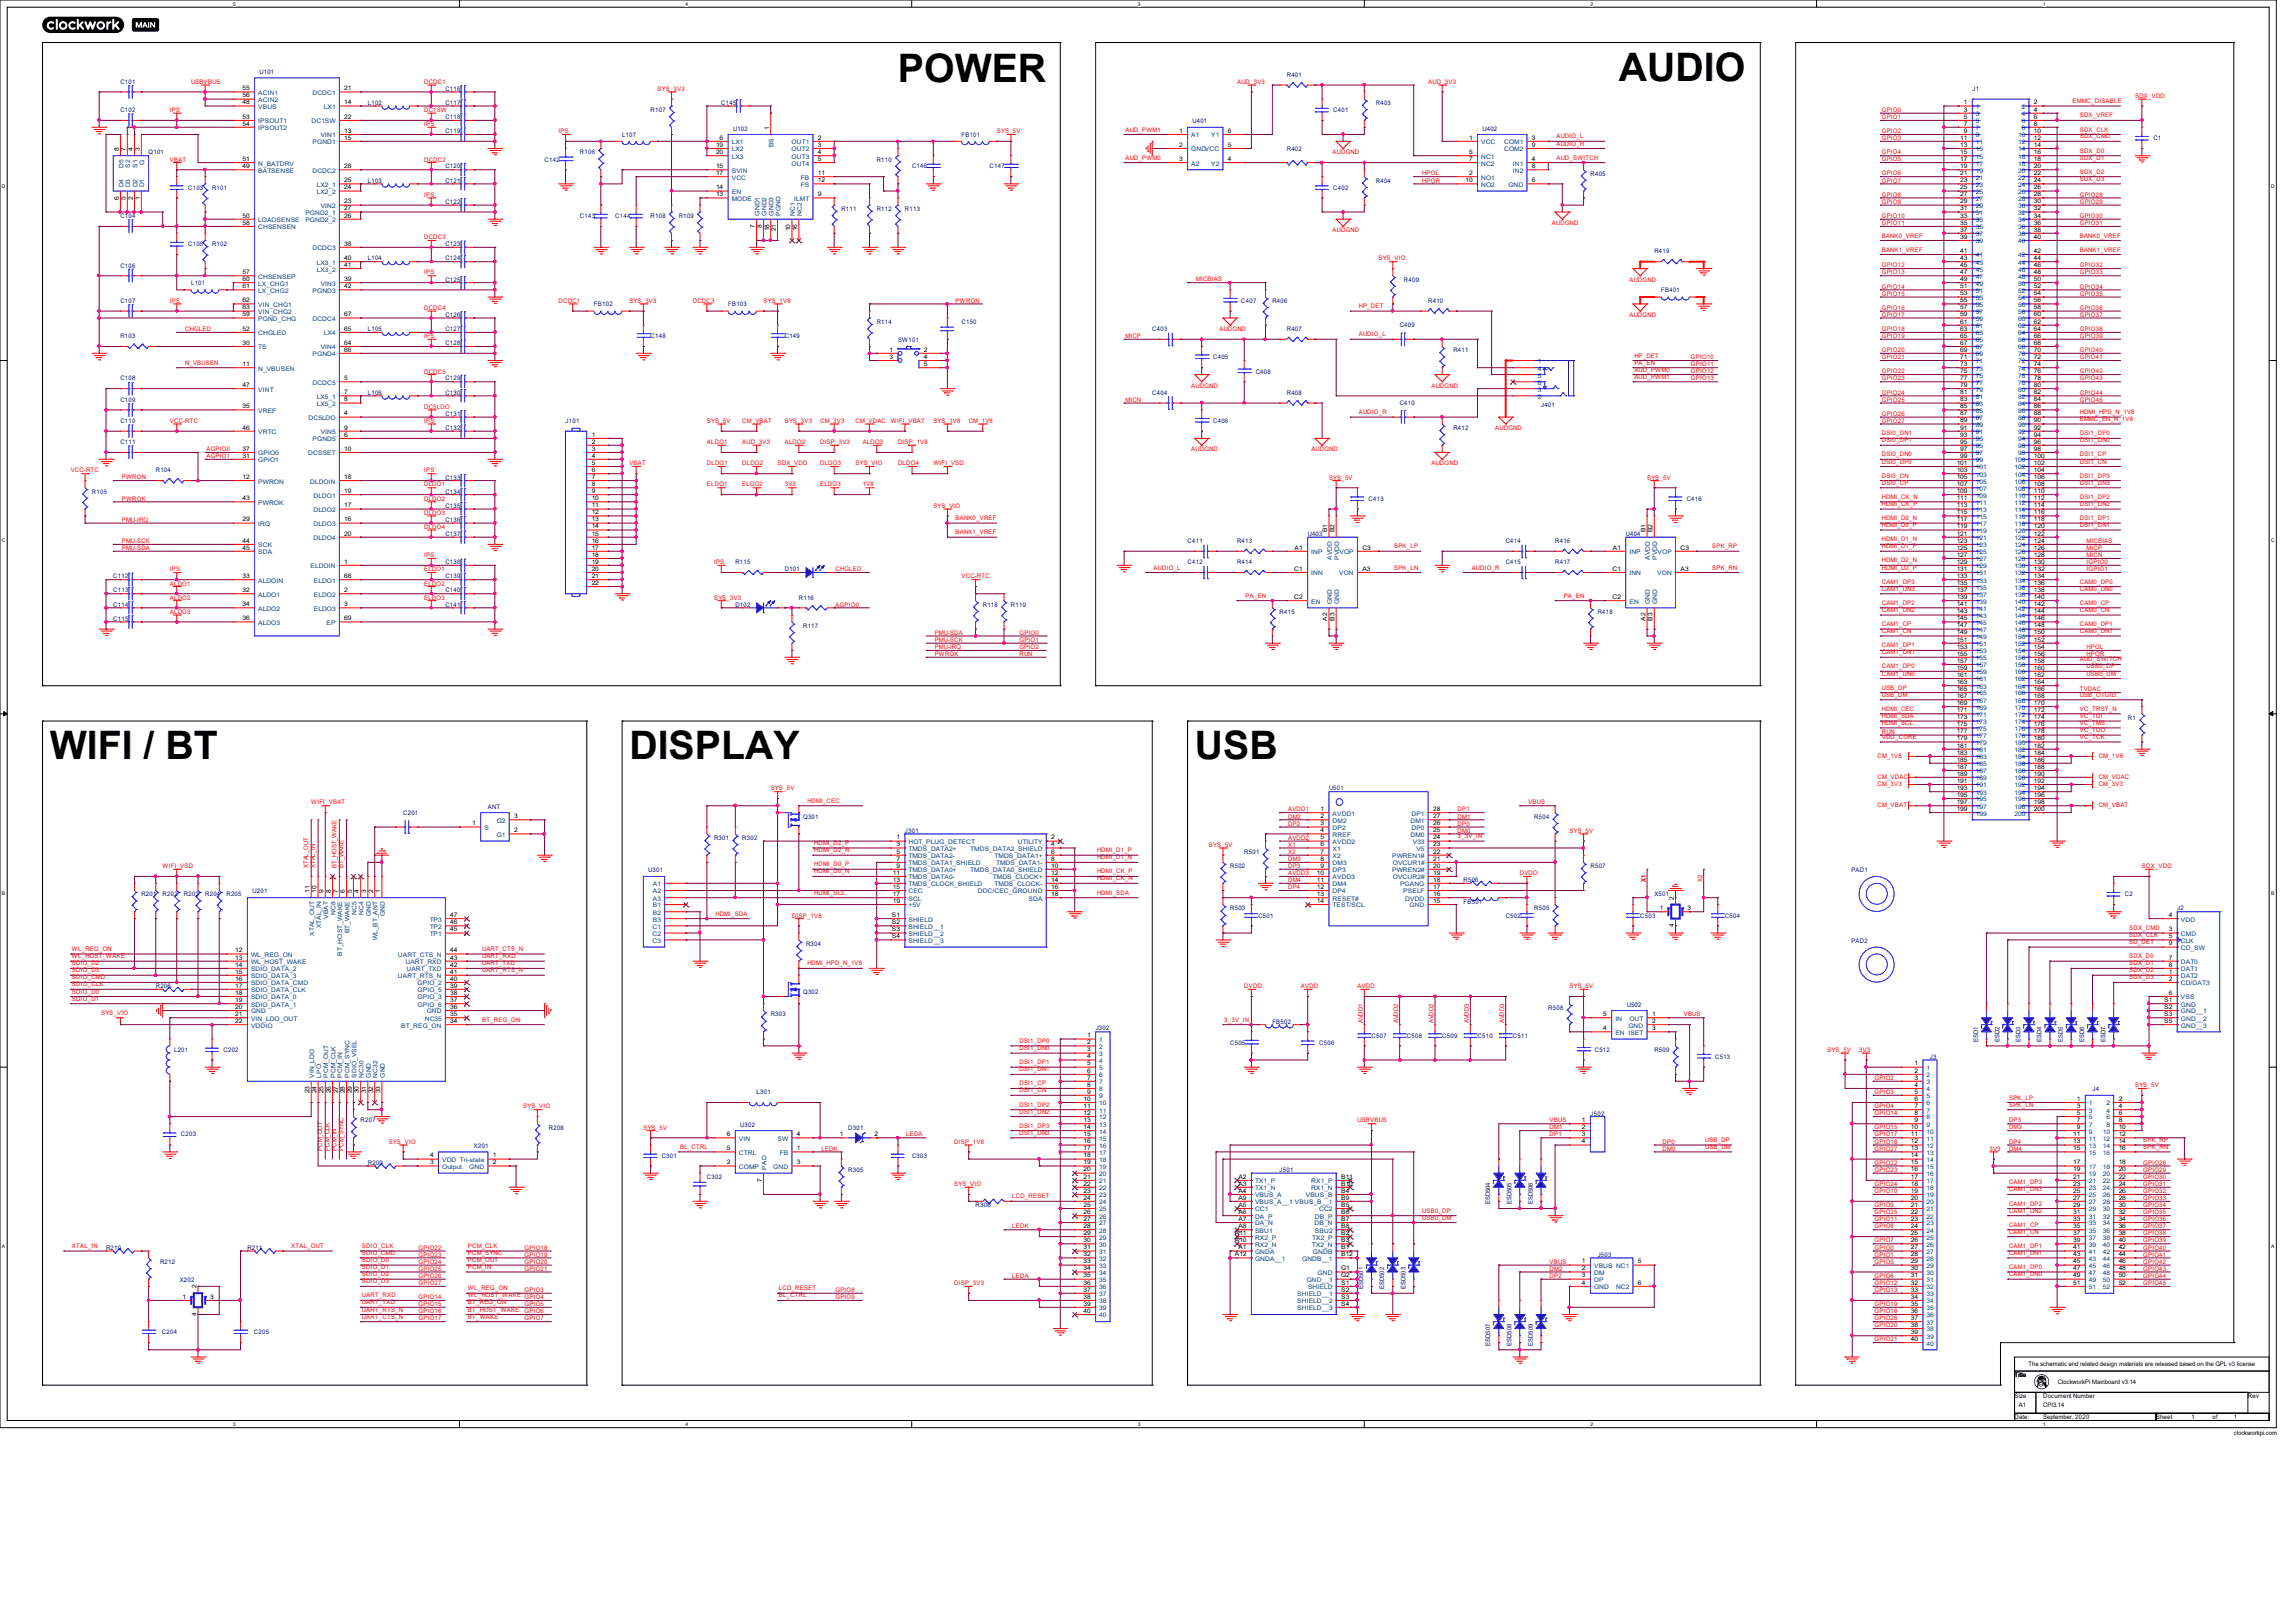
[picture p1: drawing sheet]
<svg xmlns="http://www.w3.org/2000/svg" width="297mm" height="210mm" viewBox="0 0 297 210" stroke-linecap="round" stroke-linejoin="round" font-family="sans-serif">
<defs><g id="words">
<g font-size="5.1">
<text x="116.2" y="10.7">POWER</text>
<text x="209.4" y="10.5">AUDIO</text>
<text x="6.4" y="98.3">WIFI / BT</text>
<text x="81.4" y="98.3">DISPLAY</text>
<text x="154.6" y="98.3">USB</text>
</g>
<g font-size=".8" fill="#000080">
<text x="15.6" y="10.8">C101</text>
<text x="33.6" y="9.6">U101</text>
<text x="57.6" y="11.8">C116</text>
<text x="166.5" y="9.9">R401</text>
<text x="255.2" y="11.8">J1</text>
<text x="15.6" y="14.5">C102</text>
<text x="47.6" y="13.6">L102</text>
<text x="57.6" y="13.6">C117</text>
<text x="57.6" y="17.2">C119</text>
<text x="57.6" y="15.4">C118</text>
<text x="80.5" y="17.7">L107</text>
<text x="84.2" y="14.5">R107</text>
<text x="93.3" y="13.6">C145</text>
<text x="94.8" y="16.9">U102</text>
<text x="124.4" y="17.7">FB101</text>
<text x="154.3" y="16">U401</text>
<text x="172.5" y="14.5">C401</text>
<text x="178" y="13.6">R403</text>
<text x="191.8" y="16.9">U402</text>
<text x="19.2" y="20">Q101</text>
<text x="47.6" y="23.6">L103</text>
<text x="57.6" y="23.6">C121</text>
<text x="57.6" y="21.8">C120</text>
<text x="70.4" y="20.9">C142</text>
<text x="75" y="20">R106</text>
<text x="113.4" y="20.9">R110</text>
<text x="118" y="21.8">C146</text>
<text x="128" y="21.8">C147</text>
<text x="166.5" y="19.5">R402</text>
<text x="178" y="23.6">R404</text>
<text x="205.8" y="22.7">R405</text>
<text x="278.6" y="18.2">C1</text>
<text x="15.6" y="28.2">C104</text>
<text x="24.3" y="24.6">C103</text>
<text x="27.4" y="24.6">R101</text>
<text x="57.6" y="26.4">C122</text>
<text x="75" y="28.2">C143</text>
<text x="79.6" y="28.2">C144</text>
<text x="84.2" y="28.2">R108</text>
<text x="87.8" y="28.2">R109</text>
<text x="108.8" y="27.3">R111</text>
<text x="113.4" y="27.3">R112</text>
<text x="117.1" y="27.3">R113</text>
<text x="172.5" y="24.6">C402</text>
<text x="15.6" y="34.6">C106</text>
<text x="24.3" y="31.9">C105</text>
<text x="27.4" y="31.9">R102</text>
<text x="47.6" y="33.7">L104</text>
<text x="57.6" y="33.7">C124</text>
<text x="57.6" y="31.9">C123</text>
<text x="214" y="32.8">R419</text>
<text x="15.6" y="39.2">C107</text>
<text x="24.7" y="36.9">L101</text>
<text x="57.6" y="41">C126</text>
<text x="57.6" y="36.4">C125</text>
<text x="76.8" y="39.6">FB102</text>
<text x="94.2" y="39.6">FB103</text>
<text x="113.4" y="41.9">R114</text>
<text x="124.4" y="41.9">C150</text>
<text x="160.6" y="39.2">C407</text>
<text x="164.6" y="39.2">R406</text>
<text x="181.6" y="36.4">R409</text>
<text x="184.8" y="39.2">R410</text>
<text x="214.9" y="37.8">FB401</text>
<text x="15.6" y="43.8">R103</text>
<text x="47.6" y="42.8">L105</text>
<text x="57.6" y="44.7">C128</text>
<text x="57.6" y="42.8">C127</text>
<text x="84.2" y="43.8">C148</text>
<text x="101.5" y="43.8">C149</text>
<text x="116.2" y="44.2">SW101</text>
<text x="149.1" y="42.8">C403</text>
<text x="156.9" y="46.5">C405</text>
<text x="166.5" y="42.8">R407</text>
<text x="181.1" y="42.4">C409</text>
<text x="188" y="45.6">R411</text>
<text x="15.6" y="52">C109</text>
<text x="15.6" y="49.2">C108</text>
<text x="47.6" y="51.1">L106</text>
<text x="57.6" y="49.2">C129</text>
<text x="57.6" y="53.8">C131</text>
<text x="57.6" y="51.1">C130</text>
<text x="149.1" y="51.1">C404</text>
<text x="162.4" y="48.3">C408</text>
<text x="166.5" y="51.1">R408</text>
<text x="181.1" y="52.4">C410</text>
<text x="199.4" y="52.7">J401</text>
<text x="15.6" y="57.5">C111</text>
<text x="15.6" y="54.7">C110</text>
<text x="57.6" y="55.6">C132</text>
<text x="73.2" y="54.7">J101</text>
<text x="156.9" y="54.7">C406</text>
<text x="188" y="55.6">R412</text>
<text x="11.9" y="63.9">R105</text>
<text x="20.2" y="61.1">R104</text>
<text x="57.6" y="62.1">C133</text>
<text x="57.6" y="63.9">C134</text>
<text x="57.6" y="65.7">C135</text>
<text x="177" y="64.8">C413</text>
<text x="218.2" y="64.8">C416</text>
<text x="57.6" y="67.5">C136</text>
<text x="57.6" y="69.3">C137</text>
<text x="153.6" y="70.3">C411</text>
<text x="160" y="70.3">R413</text>
<text x="169.2" y="69.3">U403</text>
<text x="194.8" y="70.3">C414</text>
<text x="201.2" y="70.3">R416</text>
<text x="210.3" y="69.3">U404</text>
<text x="14.6" y="76.7">C113</text>
<text x="14.6" y="74.8">C112</text>
<text x="57.6" y="73">C138</text>
<text x="57.6" y="76.7">C140</text>
<text x="57.6" y="74.8">C139</text>
<text x="95.1" y="73">R115</text>
<text x="101.5" y="73.9">D101</text>
<text x="103.3" y="77.6">R116</text>
<text x="153.6" y="73">C412</text>
<text x="160" y="73">R414</text>
<text x="194.8" y="73">C415</text>
<text x="201.2" y="73">R417</text>
<text x="14.6" y="80.3">C115</text>
<text x="14.6" y="78.5">C114</text>
<text x="57.6" y="78.5">C141</text>
<text x="95.1" y="78.5">D102</text>
<text x="103.9" y="81.2">R117</text>
<text x="127.1" y="78.5">R118</text>
<text x="130.8" y="78.5">R119</text>
<text x="165.5" y="79.4">R415</text>
<text x="206.7" y="79.4">R418</text>
<text x="275.3" y="93.1">R1</text>
<text x="52.2" y="105.5">C201</text>
<text x="63.1" y="104.6">ANT</text>
<text x="103.9" y="105.9">Q301</text>
<text x="117.1" y="107.8">J301</text>
<text x="198.5" y="105.9">R504</text>
<text x="83.9" y="112.9">U301</text>
<text x="92.4" y="108.7">R301</text>
<text x="96" y="108.7">R302</text>
<text x="159.1" y="112.3">R502</text>
<text x="161" y="110.5">R501</text>
<text x="205.8" y="112.3">R507</text>
<text x="239.5" y="112.9">PAD1</text>
<text x="18.3" y="116">R201</text>
<text x="21" y="116">R202</text>
<text x="23.8" y="116">R203</text>
<text x="26.5" y="116">R204</text>
<text x="29.3" y="116">R205</text>
<text x="32.7" y="115.6">U201</text>
<text x="159.1" y="117.8">R503</text>
<text x="162.8" y="118.7">C501</text>
<text x="189.3" y="114.2">R506</text>
<text x="189.3" y="116.9">FB501</text>
<text x="194.8" y="118.7">C502</text>
<text x="198.5" y="117.8">R505</text>
<text x="212.2" y="118.7">C503</text>
<text x="214" y="116">X501</text>
<text x="223.2" y="118.7">C504</text>
<text x="274.9" y="116">C2</text>
<text x="281.7" y="117.7">J2</text>
<text x="104.3" y="122.4">R304</text>
<text x="239.5" y="122">PAD2</text>
<text x="20.2" y="127.9">R206</text>
<text x="99.7" y="131.5">R303</text>
<text x="103.9" y="128.6">Q302</text>
<text x="200.3" y="130.6">R508</text>
<text x="210.4" y="130.3">U502</text>
<text x="22.5" y="136.1">L201</text>
<text x="28.9" y="136.1">C202</text>
<text x="141.7" y="133.3">J302</text>
<text x="159.1" y="135.2">C505</text>
<text x="164.6" y="132.5">FB502</text>
<text x="170.7" y="135.2">C506</text>
<text x="177.4" y="134.3">C507</text>
<text x="182" y="134.3">C508</text>
<text x="186.6" y="134.3">C509</text>
<text x="191.1" y="134.3">C510</text>
<text x="195.7" y="134.3">C511</text>
<text x="206.3" y="136.1">C512</text>
<text x="214" y="136.1">R509</text>
<text x="221.9" y="137">C513</text>
<text x="249.7" y="137">J3</text>
<text x="255.9" y="134.8" transform="rotate(-90 255.9 134.8)">ESD1</text>
<text x="258.6" y="134.8" transform="rotate(-90 258.6 134.8)">ESD2</text>
<text x="261.4" y="134.8" transform="rotate(-90 261.4 134.8)">ESD3</text>
<text x="264.1" y="134.8" transform="rotate(-90 264.1 134.8)">ESD4</text>
<text x="266.9" y="134.8" transform="rotate(-90 266.9 134.8)">ESD5</text>
<text x="269.6" y="134.8" transform="rotate(-90 269.6 134.8)">ESD6</text>
<text x="272.4" y="134.8" transform="rotate(-90 272.4 134.8)">ESD7</text>
<text x="97.9" y="141.6">L301</text>
<text x="270.7" y="141.2">J4</text>
<text x="23.4" y="147.1">C203</text>
<text x="46.7" y="145.2">R207</text>
<text x="61.3" y="148.5">X201</text>
<text x="71" y="146.2">R208</text>
<text x="85.6" y="149.8">C301</text>
<text x="95.8" y="145.8">U302</text>
<text x="109.7" y="146.2">D301</text>
<text x="118" y="149.8">C303</text>
<text x="205.8" y="144.4">J502</text>
<text x="47.6" y="150.7">R209</text>
<text x="91.4" y="152.6">C302</text>
<text x="109.7" y="151.6">R305</text>
<text x="165.5" y="151.6">J501</text>
<text x="192.8" y="155.8" transform="rotate(-90 192.8 155.8)">ESD504</text>
<text x="195.5" y="155.8" transform="rotate(-90 195.5 155.8)">ESD505</text>
<text x="198.3" y="155.8" transform="rotate(-90 198.3 155.8)">ESD506</text>
<text x="13.7" y="161.7">R210</text>
<text x="32" y="161.7">R211</text>
<text x="126.2" y="156.2">R306</text>
<text x="20.7" y="163.5">R212</text>
<text x="23.2" y="165.9">X202</text>
<text x="176.4" y="166.8" transform="rotate(-90 176.4 166.8)">ESD501</text>
<text x="179.1" y="166.8" transform="rotate(-90 179.1 166.8)">ESD502</text>
<text x="181.8" y="166.8" transform="rotate(-90 181.8 166.8)">ESD503</text>
<text x="206.7" y="162.6">J503</text>
<text x="21" y="172.7">C204</text>
<text x="32.9" y="172.7">C205</text>
<text x="192.8" y="174.1" transform="rotate(-90 192.8 174.1)">ESD507</text>
<text x="195.5" y="174.1" transform="rotate(-90 195.5 174.1)">ESD508</text>
<text x="198.3" y="174.1" transform="rotate(-90 198.3 174.1)">ESD509</text>
</g>
<g font-size=".8" fill="#f00">
<text x="24.7" y="10.8">USBVBUS</text>
<text x="54.9" y="10.8">DCDC1</text>
<text x="85.1" y="11.8">SYS_3V3</text>
<text x="160" y="10.8">AUD_3V3</text>
<text x="184.8" y="10.8">AUD_3V3</text>
<text x="22" y="14.5">IPS</text>
<text x="54.9" y="16.3">IPS</text>
<text x="54.9" y="14.5">DC1SW</text>
<text x="72.3" y="17.2">IPS</text>
<text x="129" y="17.2">SYS_5V</text>
<text x="145.6" y="17">AUD_PWM1</text>
<text x="201.3" y="17.9">AUDIO_L</text>
<text x="243.4" y="14.5">GPIO0</text>
<text x="243.4" y="15.4">GPIO1</text>
<text x="243.4" y="17.2">GPIO2</text>
<text x="268.1" y="13.3">EMMC_DISABLE</text>
<text x="269" y="17">SDX_CLK</text>
<text x="269" y="17.9">SDX_CMD</text>
<text x="269" y="15.2">SDX_VREF</text>
<text x="276.2" y="12.7">SDX_VDD</text>
<text x="22" y="20.9">VBAT</text>
<text x="54.9" y="20.9">DCDC2</text>
<text x="145.6" y="20.7">AUD_PWM0</text>
<text x="172.4" y="20">AUDGND</text>
<text x="184" y="22.7">HPOL</text>
<text x="184" y="23.6">HPOR</text>
<text x="201.3" y="20.7">AUD_SWITCH</text>
<text x="201.3" y="18.8">AUDIO_R</text>
<text x="243.4" y="18.1">GPIO3</text>
<text x="243.4" y="20">GPIO4</text>
<text x="243.4" y="20.9">GPIO5</text>
<text x="243.4" y="22.7">GPIO6</text>
<text x="243.4" y="23.6">GPIO7</text>
<text x="269" y="19.8">SDX_D0</text>
<text x="269" y="20.7">SDX_D1</text>
<text x="269" y="22.5">SDX_D2</text>
<text x="269" y="23.4">SDX_D3</text>
<text x="54.9" y="25.5">IPS</text>
<text x="200.8" y="29.1">AUDGND</text>
<text x="243.4" y="25.4">GPIO8</text>
<text x="243.4" y="26.4">GPIO9</text>
<text x="243.4" y="28.2">GPIO10</text>
<text x="243.4" y="29.1">GPIO11</text>
<text x="269" y="25.4">GPIO28</text>
<text x="269" y="26.4">GPIO29</text>
<text x="269" y="28.2">GPIO30</text>
<text x="269" y="29.1">GPIO31</text>
<text x="54.9" y="35.5">IPS</text>
<text x="54.9" y="30.9">DCDC3</text>
<text x="172.4" y="30.1">AUDGND</text>
<text x="178.3" y="33.7">SYS_VIO</text>
<text x="243.4" y="34.6">GPIO12</text>
<text x="243.4" y="35.5">GPIO13</text>
<text x="243.4" y="30.7">BANK0_VREF</text>
<text x="243.4" y="32.6">BANK1_VREF</text>
<text x="269" y="34.6">GPIO32</text>
<text x="269" y="35.5">GPIO33</text>
<text x="269" y="30.7">BANK0_VREF</text>
<text x="269" y="32.6">BANK1_VREF</text>
<text x="22" y="39.2">IPS</text>
<text x="54.9" y="40.1">DCDC4</text>
<text x="72.3" y="39.2">DCDC1</text>
<text x="81.4" y="39.2">SYS_3V3</text>
<text x="89.6" y="39.2">DCDC3</text>
<text x="98.8" y="39.2">SYS_1V8</text>
<text x="123.6" y="39.2">PWRON</text>
<text x="154.7" y="36.4">MICBIAS</text>
<text x="175.8" y="39.9">HP_DET</text>
<text x="210.8" y="36.4">AUDGND</text>
<text x="210.8" y="41">AUDGND</text>
<text x="243.4" y="37.3">GPIO14</text>
<text x="243.4" y="38.3">GPIO15</text>
<text x="243.4" y="40.1">GPIO16</text>
<text x="243.4" y="41">GPIO17</text>
<text x="269" y="37.3">GPIO34</text>
<text x="269" y="38.3">GPIO35</text>
<text x="269" y="40.1">GPIO36</text>
<text x="269" y="41">GPIO37</text>
<text x="24" y="42.8">CHGLED</text>
<text x="24" y="47.2">N_VBUSEN</text>
<text x="54.9" y="43.8">IPS</text>
<text x="145.6" y="43.7">MICP</text>
<text x="157.7" y="42.8">AUDGND</text>
<text x="175.8" y="43.5">AUDIO_L</text>
<text x="211.4" y="47.2">PA_EN</text>
<text x="211.4" y="46.3">HP_DET</text>
<text x="218.7" y="46.5">GPIO10</text>
<text x="218.7" y="47.4">GPIO11</text>
<text x="243.4" y="42.8">GPIO18</text>
<text x="243.4" y="43.7">GPIO19</text>
<text x="243.4" y="45.5">GPIO20</text>
<text x="243.4" y="46.5">GPIO21</text>
<text x="269" y="42.8">GPIO38</text>
<text x="269" y="43.7">GPIO39</text>
<text x="269" y="45.5">GPIO40</text>
<text x="269" y="46.5">GPIO41</text>
<text x="54.9" y="48.3">DCDC5</text>
<text x="54.9" y="52.9">DC5LDO</text>
<text x="145.6" y="52">MICN</text>
<text x="154.1" y="50.2">AUDGND</text>
<text x="175.8" y="53.6">AUDIO_R</text>
<text x="185.2" y="50.2">AUDGND</text>
<text x="211.4" y="49">AUD_PWM1</text>
<text x="211.4" y="48.1">AUD_PWM0</text>
<text x="218.7" y="49.2">GPIO13</text>
<text x="218.7" y="48.3">GPIO12</text>
<text x="243.4" y="48.3">GPIO22</text>
<text x="243.4" y="49.2">GPIO23</text>
<text x="243.4" y="51.1">GPIO24</text>
<text x="243.4" y="52">GPIO25</text>
<text x="243.4" y="53.8">GPIO26</text>
<text x="269" y="48.3">GPIO42</text>
<text x="269" y="49.2">GPIO43</text>
<text x="269" y="51.1">GPIO44</text>
<text x="269" y="52">GPIO45</text>
<text x="269" y="53.6">HDMI_HPD_N_1V8</text>
<text x="22" y="54.7">VCC-RTC</text>
<text x="26.7" y="58.4">AGPIO0</text>
<text x="26.7" y="59.3">AGPIO1</text>
<text x="54.9" y="54.7">IPS</text>
<text x="91.4" y="54.7">SYS_5V</text>
<text x="91.4" y="57.5">ALDO1</text>
<text x="96" y="54.7">CM_VBAT</text>
<text x="96" y="57.5">AUD_3V3</text>
<text x="101.5" y="54.7">SYS_3V3</text>
<text x="101.5" y="57.5">ALDO2</text>
<text x="106.1" y="54.7">CM_3V3</text>
<text x="106.1" y="57.5">DISP_3V3</text>
<text x="110.7" y="54.7">CM_VDAC</text>
<text x="111.6" y="57.5">ALDO3</text>
<text x="115.2" y="54.7">WIFI_VBAT</text>
<text x="116.2" y="57.5">DISP_1V8</text>
<text x="120.7" y="54.7">SYS_1V8</text>
<text x="125.3" y="54.7">CM_1V8</text>
<text x="154.1" y="58.4">AUDGND</text>
<text x="169.6" y="58.4">AUDGND</text>
<text x="193.4" y="55.6">AUDGND</text>
<text x="243.4" y="54.7">GPIO27</text>
<text x="243.4" y="56.3">DSI0_DN1</text>
<text x="243.4" y="57.2">DSI0_DP1</text>
<text x="243.4" y="59.1">DSI0_DN0</text>
<text x="243.4" y="60">DSI0_DP0</text>
<text x="269" y="54.5">EMMC_EN_N_1V8</text>
<text x="269" y="56.3">DSI1_DP0</text>
<text x="269" y="57.2">DSI1_DN0</text>
<text x="269" y="59.1">DSI1_CP</text>
<text x="269" y="60">DSI1_CN</text>
<text x="9.1" y="61.1">VCC-RTC</text>
<text x="15.7" y="64.8">PWROK</text>
<text x="15.7" y="62">PWRON</text>
<text x="54.9" y="61.1">IPS</text>
<text x="54.9" y="62.9">DLDO1</text>
<text x="54.9" y="64.8">DLDO2</text>
<text x="81.4" y="60.2">VBAT</text>
<text x="91.4" y="60.2">DLDO1</text>
<text x="91.4" y="62.9">ELDO1</text>
<text x="96" y="62.9">ELDO2</text>
<text x="96" y="60.2">DLDO2</text>
<text x="100.6" y="60.2">SDX_VDD</text>
<text x="101.5" y="62.9">3V3</text>
<text x="106.1" y="62.9">ELDO3</text>
<text x="106.1" y="60.2">DLDO3</text>
<text x="110.7" y="60.2">SYS_VIO</text>
<text x="111.6" y="62.9">1V8</text>
<text x="116.2" y="60.2">DLDO4</text>
<text x="120.7" y="65.7">SYS_VIO</text>
<text x="120.7" y="60.2">WIFI_VSD</text>
<text x="171.9" y="62.1">SYS_5V</text>
<text x="185.2" y="60.2">AUDGND</text>
<text x="213.1" y="62.1">SYS_5V</text>
<text x="243.4" y="61.8">DSI0_CN</text>
<text x="243.4" y="62.7">DSI0_CP</text>
<text x="243.4" y="64.6">HDMI_CK_N</text>
<text x="243.4" y="65.5">HDMI_CK_P</text>
<text x="269" y="61.8">DSI1_DP3</text>
<text x="269" y="62.7">DSI1_DN3</text>
<text x="269" y="64.6">DSI1_DP2</text>
<text x="269" y="65.5">DSI1_DN2</text>
<text x="15.7" y="70.3">PMU-SCK</text>
<text x="15.7" y="71.2">PMU-SDA</text>
<text x="15.7" y="67.5">PMU-IRQ</text>
<text x="54.9" y="68.5">DLDO4</text>
<text x="54.9" y="66.6">DLDO3</text>
<text x="123.6" y="67.3">BANK0_VREF</text>
<text x="123.6" y="69.1">BANK1_VREF</text>
<text x="180.3" y="70.9">SPK_LP</text>
<text x="221.5" y="70.9">SPK_RP</text>
<text x="243.4" y="67.3">HDMI_D0_N</text>
<text x="243.4" y="68.2">HDMI_D0_P</text>
<text x="243.4" y="70.1">HDMI_D1_N</text>
<text x="243.4" y="70.9">HDMI_D1_P</text>
<text x="269" y="67.3">DSI1_DP1</text>
<text x="269" y="68.2">DSI1_DN1</text>
<text x="269.9" y="70.3">MICBIAS</text>
<text x="269.9" y="71.2">MICP</text>
<text x="22" y="77.6">ALDO2</text>
<text x="22" y="75.8">ALDO1</text>
<text x="22" y="73.9">IPS</text>
<text x="54.9" y="72.1">IPS</text>
<text x="54.9" y="73.9">ELDO1</text>
<text x="54.9" y="75.8">ELDO2</text>
<text x="54.9" y="77.6">ELDO3</text>
<text x="92.4" y="73">IPS</text>
<text x="92.4" y="77.6">SYS_3V3</text>
<text x="108.1" y="73.9">CHGLED</text>
<text x="124.4" y="74.8">VCC-RTC</text>
<text x="149.2" y="73.7">AUDIO_L</text>
<text x="161.1" y="77.3">PA_EN</text>
<text x="180.3" y="73.7">SPK_LN</text>
<text x="190.4" y="73.7">AUDIO_R</text>
<text x="202.3" y="77.3">PA_EN</text>
<text x="221.5" y="73.7">SPK_RN</text>
<text x="243.4" y="72.8">HDMI_D2_N</text>
<text x="243.4" y="73.7">HDMI_D2_P</text>
<text x="243.4" y="75.5">CAM1_DP3</text>
<text x="243.4" y="76.5">CAM1_DN3</text>
<text x="269" y="75.5">CAM0_DP0</text>
<text x="269" y="76.5">CAM0_DN0</text>
<text x="269.9" y="72.1">MICN</text>
<text x="269.9" y="73">IGPIO0</text>
<text x="269.9" y="73.9">IGPIO1</text>
<text x="22" y="79.4">ALDO3</text>
<text x="108.1" y="78.5">AGPIO0</text>
<text x="120.9" y="83.1">PMU-SCK</text>
<text x="120.9" y="82.1">PMU-SDA</text>
<text x="120.9" y="84">PMU-IRQ</text>
<text x="131.9" y="84">GPIO2</text>
<text x="131.9" y="82.1">GPIO0</text>
<text x="131.9" y="83.1">GPIO1</text>
<text x="243.4" y="78.3">CAM1_DP2</text>
<text x="243.4" y="79.2">CAM1_DN2</text>
<text x="243.4" y="81">CAM1_CP</text>
<text x="243.4" y="81.9">CAM1_CN</text>
<text x="243.4" y="83.8">CAM1_DP1</text>
<text x="269" y="78.3">CAM0_CP</text>
<text x="269" y="79.2">CAM0_CN</text>
<text x="269" y="81">CAM0_DP1</text>
<text x="269" y="81.9">CAM0_DN1</text>
<text x="269.9" y="84">HPOL</text>
<text x="120.9" y="84.9">PWROK</text>
<text x="131.9" y="84.9">RUN</text>
<text x="243.4" y="84.7">CAM1_DN1</text>
<text x="243.4" y="86.5">CAM1_DP0</text>
<text x="243.4" y="87.4">CAM1_DN0</text>
<text x="243.4" y="89.2">USB_DP</text>
<text x="269" y="89.4">TVDAC</text>
<text x="269" y="85.6">AUD_SWITCH</text>
<text x="269.9" y="84.9">HPOR</text>
<text x="269.9" y="86.5">USB0_DP</text>
<text x="269.9" y="87.4">USB0_DM</text>
<text x="243.4" y="90.2">USB_DM</text>
<text x="243.4" y="92">HDMI_CEC</text>
<text x="243.4" y="92.9">HDMI_SDA</text>
<text x="243.4" y="95">RUN</text>
<text x="243.4" y="95.6">VDD_CORE</text>
<text x="243.4" y="93.8">HDMI_SCL</text>
<text x="269" y="90.2">USB_OTGID</text>
<text x="269" y="92">VC_TRST_N</text>
<text x="269" y="92.9">VC_TDI</text>
<text x="269" y="93.8">VC_TMS</text>
<text x="269" y="94.7">VC_TDO</text>
<text x="269" y="95.6">VC_TCK</text>
<text x="242.9" y="98.1">CM_1V8</text>
<text x="242.9" y="100.8">CM_VDAC</text>
<text x="242.9" y="101.7">CM_3V3</text>
<text x="271.5" y="98.1">CM_1V8</text>
<text x="271.5" y="100.8">CM_VDAC</text>
<text x="271.5" y="101.7">CM_3V3</text>
<text x="40.3" y="104.1">WIFI_VBAT</text>
<text x="99.7" y="102.3">SYS_5V</text>
<text x="104.4" y="103.9">HDMI_CEC</text>
<text x="166.6" y="106.8">DP2</text>
<text x="166.6" y="105.9">DM2</text>
<text x="166.6" y="105">AVDD1</text>
<text x="188.6" y="107.7">DM0</text>
<text x="188.6" y="106.8">DP0</text>
<text x="188.6" y="105.9">DM1</text>
<text x="188.6" y="105">DP1</text>
<text x="197.7" y="104.1">VBUS</text>
<text x="203" y="107.8">SYS_5V</text>
<text x="242.9" y="104.5">CM_VBAT</text>
<text x="271.5" y="104.5">CM_VBAT</text>
<text x="21" y="112.3">WIFI_VSD</text>
<text x="39.9" y="112.3" transform="rotate(-90 39.9 112.3)">XTAL_OUT</text>
<text x="40.8" y="112.3" transform="rotate(-90 40.8 112.3)">XTAL_IN</text>
<text x="43.5" y="112.3" transform="rotate(-90 43.5 112.3)">BT_HOST_WAKE</text>
<text x="44.4" y="112.3" transform="rotate(-90 44.4 112.3)">BT_WAKE</text>
<text x="105.3" y="113">HDMI_D0_N</text>
<text x="105.3" y="112.1">HDMI_D0_P</text>
<text x="105.3" y="110.3">HDMI_D2_N</text>
<text x="105.3" y="109.3">HDMI_D2_P</text>
<text x="141.9" y="113.9">HDMI_CK_N</text>
<text x="141.9" y="113">HDMI_CK_P</text>
<text x="141.9" y="111.2">HDMI_D1_N</text>
<text x="141.9" y="110.3">HDMI_D1_P</text>
<text x="156.4" y="109.6">SYS_5V</text>
<text x="166.6" y="111.4">DM3</text>
<text x="166.6" y="113.2">AVDD3</text>
<text x="166.6" y="108.7">AVDD2</text>
<text x="166.6" y="112.3">DP3</text>
<text x="166.6" y="109.6">X1</text>
<text x="166.6" y="110.5">X2</text>
<text x="188.6" y="108.5">3_3V_IN</text>
<text x="196.6" y="113.2">DVDD</text>
<text x="277.1" y="112.3">SDX_VDD</text>
<text x="92.5" y="118.5">HDMI_SDA</text>
<text x="102.5" y="118.7">DISP_1V8</text>
<text x="105.3" y="115.8">HDMI_SCL</text>
<text x="141.9" y="115.8">HDMI_SDA</text>
<text x="166.6" y="114.1">DM4</text>
<text x="166.6" y="115.1">DP4</text>
<text x="212.9" y="114.1" transform="rotate(-90 212.9 114.1)">X1</text>
<text x="220.2" y="114.1" transform="rotate(-90 220.2 114.1)">X2</text>
<text x="9.3" y="123.1">WL_REG_ON</text>
<text x="9.3" y="124">WL_HOST_WAKE</text>
<text x="9.3" y="124.9">SDIO_D2</text>
<text x="9.3" y="125.8">SDIO_D3</text>
<text x="62.4" y="123.1">UART_CTS_N</text>
<text x="62.4" y="124">UART_RXD</text>
<text x="62.4" y="124.9">UART_TXD</text>
<text x="62.4" y="125.8">UART_RTS_N</text>
<text x="104.4" y="124.9">HDMI_HPD_N_1V8</text>
<text x="275.4" y="121.2">SDX_CLK</text>
<text x="275.4" y="120.3">SDX_CMD</text>
<text x="275.4" y="124">SDX_D0</text>
<text x="275.4" y="124.9">SDX_D1</text>
<text x="275.4" y="125.8">SDX_D2</text>
<text x="275.4" y="122.2">SD_DET</text>
<text x="9.3" y="126.7">SDIO_CMD</text>
<text x="9.3" y="128.6">SDIO_D0</text>
<text x="9.3" y="129.5">SDIO_D1</text>
<text x="9.3" y="127.6">SDIO_CLK</text>
<text x="13.1" y="131.4">SYS_VIO</text>
<text x="161" y="127.9">DVDD</text>
<text x="168.3" y="127.9">AVDD</text>
<text x="175.6" y="127.9">AVDD</text>
<text x="203" y="127.9">SYS_5V</text>
<text x="217.8" y="131.5">VBUS</text>
<text x="275.4" y="126.7">SDX_D3</text>
<text x="62.4" y="132.2">BT_REG_ON</text>
<text x="131.9" y="135">DSI1_DP0</text>
<text x="131.9" y="135.9">DSI1_DN0</text>
<text x="131.9" y="137.7">DSI1_DP1</text>
<text x="158.4" y="132.2">3_3V_IN</text>
<text x="176.3" y="132.4" transform="rotate(-90 176.3 132.4)">AVDD1</text>
<text x="180.9" y="132.4" transform="rotate(-90 180.9 132.4)">AVDD2</text>
<text x="185.5" y="132.4" transform="rotate(-90 185.5 132.4)">AVDD2</text>
<text x="190" y="132.4" transform="rotate(-90 190 132.4)">AVDD3</text>
<text x="194.6" y="132.4" transform="rotate(-90 194.6 132.4)">AVDD3</text>
<text x="236.4" y="136.1">SYS_5V</text>
<text x="240.5" y="136.1">3V3</text>
<text x="67.7" y="143.4">SYS_VIO</text>
<text x="131.9" y="140.5">DSI1_CP</text>
<text x="131.9" y="141.3">DSI1_CN</text>
<text x="131.9" y="143.2">DSI1_DP2</text>
<text x="131.9" y="138.6">DSI1_DN1</text>
<text x="242.5" y="139.7">GPIO2</text>
<text x="242.5" y="141.6">GPIO3</text>
<text x="242.5" y="143.4">GPIO4</text>
<text x="259.9" y="142.3">SPK_LP</text>
<text x="259.9" y="143.2">SPK_LN</text>
<text x="276.2" y="140.7">SYS_5V</text>
<text x="41.7" y="148.9" transform="rotate(-90 41.7 148.9)">PCM_OUT</text>
<text x="42.6" y="148.9" transform="rotate(-90 42.6 148.9)">PCM_CLK</text>
<text x="43.5" y="148.9" transform="rotate(-90 43.5 148.9)">PCM_IN</text>
<text x="44.4" y="148.9" transform="rotate(-90 44.4 148.9)">PCM_SYNC</text>
<text x="50.3" y="148">SYS_VIO</text>
<text x="83.2" y="146.2">SYS_5V</text>
<text x="88" y="148.7">BL_CTRL</text>
<text x="106.3" y="148.9">LEDK</text>
<text x="117.2" y="147.1">LEDA</text>
<text x="123.5" y="148">DISP_1V8</text>
<text x="131.9" y="145.9">DSI1_DP3</text>
<text x="131.9" y="146.8">DSI1_DN3</text>
<text x="131.9" y="144.1">DSI1_DN2</text>
<text x="175.6" y="145.2">USBVBUS</text>
<text x="200.5" y="145.2">VBUS</text>
<text x="200.5" y="146.1">DM1</text>
<text x="200.5" y="147.1">DP1</text>
<text x="215.1" y="148">DP0</text>
<text x="215.1" y="148.9">DM0</text>
<text x="220.6" y="147.8">USB_DP</text>
<text x="220.6" y="148.7">USB_DM</text>
<text x="242.5" y="144.3">GPIO14</text>
<text x="242.5" y="146.1">GPIO15</text>
<text x="242.5" y="147.1">GPIO17</text>
<text x="242.5" y="148">GPIO18</text>
<text x="242.5" y="148.9">GPIO27</text>
<text x="257.4" y="148.9">3V3</text>
<text x="259.9" y="145.2">DP3</text>
<text x="259.9" y="146.1">DM3</text>
<text x="259.9" y="148.9">DM4</text>
<text x="259.9" y="148">DP4</text>
<text x="277.3" y="147.8">SPK_RP</text>
<text x="277.3" y="148.7">SPK_RN</text>
<text x="123.5" y="153.5">SYS_VIO</text>
<text x="130.9" y="155.1">LCD_RESET</text>
<text x="242.5" y="150.7">GPIO22</text>
<text x="242.5" y="151.6">GPIO23</text>
<text x="242.5" y="153.5">GPIO24</text>
<text x="242.5" y="154.4">GPIO10</text>
<text x="259.9" y="153.2">CAM1_DP3</text>
<text x="259.9" y="154.2">CAM1_DN3</text>
<text x="259.9" y="156">CAM1_DP2</text>
<text x="277.3" y="150.7">GPIO28</text>
<text x="277.3" y="151.6">GPIO29</text>
<text x="277.3" y="152.6">GPIO30</text>
<text x="277.3" y="153.5">GPIO31</text>
<text x="277.3" y="154.4">GPIO32</text>
<text x="277.3" y="155.3">GPIO33</text>
<text x="9.3" y="161.5">XTAL_IN</text>
<text x="37.7" y="161.5">XTAL_OUT</text>
<text x="46.8" y="161.5">SDIO_CLK</text>
<text x="54.1" y="161.7">GPIO22</text>
<text x="60.5" y="161.5">PCM_CLK</text>
<text x="67.9" y="161.7">GPIO18</text>
<text x="130.9" y="159">LEDK</text>
<text x="184" y="156.9">USB0_DP</text>
<text x="184" y="157.8">USB0_DM</text>
<text x="242.5" y="156.2">GPIO9</text>
<text x="242.5" y="157.1">GPIO25</text>
<text x="242.5" y="158">GPIO11</text>
<text x="242.5" y="159">GPIO8</text>
<text x="242.5" y="160.8">GPIO7</text>
<text x="242.5" y="161.7">GPIO0</text>
<text x="259.9" y="156.9">CAM1_DN2</text>
<text x="259.9" y="158.7">CAM1_CP</text>
<text x="259.9" y="159.6">CAM1_CN</text>
<text x="259.9" y="161.5">CAM1_DP1</text>
<text x="277.3" y="156.2">GPIO34</text>
<text x="277.3" y="157.1">GPIO35</text>
<text x="277.3" y="158">GPIO36</text>
<text x="277.3" y="159">GPIO37</text>
<text x="277.3" y="159.8">GPIO38</text>
<text x="277.3" y="160.8">GPIO39</text>
<text x="277.3" y="161.7">GPIO40</text>
<text x="46.8" y="165.1">SDIO_D2</text>
<text x="46.8" y="166.1">SDIO_D3</text>
<text x="46.8" y="162.4">SDIO_CMD</text>
<text x="46.8" y="163.3">SDIO_D0</text>
<text x="46.8" y="164.2">SDIO_D1</text>
<text x="46.8" y="167.9">UART_RXD</text>
<text x="54.1" y="165.3">GPIO26</text>
<text x="54.1" y="166.3">GPIO27</text>
<text x="54.1" y="162.6">GPIO23</text>
<text x="54.1" y="163.5">GPIO24</text>
<text x="54.1" y="164.4">GPIO25</text>
<text x="60.5" y="167">WL_REG_ON</text>
<text x="60.5" y="167.9">WL_HOST_WAKE</text>
<text x="60.5" y="163.3">PCM_OUT</text>
<text x="60.5" y="164.2">PCM_IN</text>
<text x="60.5" y="162.4">PCM_SYNC</text>
<text x="67.9" y="167.2">GPIO3</text>
<text x="67.9" y="163.5">GPIO20</text>
<text x="67.9" y="164.4">GPIO21</text>
<text x="67.9" y="162.6">GPIO19</text>
<text x="100.8" y="167.9">BL_CTRL</text>
<text x="100.8" y="167">LCD_RESET</text>
<text x="108.1" y="167.2">GPIO8</text>
<text x="123.5" y="166.3">DISP_3V3</text>
<text x="130.9" y="165.3">LEDA</text>
<text x="200.5" y="164.4">DM2</text>
<text x="200.5" y="165.3">DP2</text>
<text x="200.5" y="163.5">VBUS</text>
<text x="242.5" y="162.6">GPIO1</text>
<text x="242.5" y="163.5">GPIO5</text>
<text x="242.5" y="165.3">GPIO6</text>
<text x="242.5" y="166.3">GPIO12</text>
<text x="242.5" y="167.2">GPIO13</text>
<text x="259.9" y="164.2">CAM1_DP0</text>
<text x="259.9" y="165.1">CAM1_DN0</text>
<text x="259.9" y="162.4">CAM1_DN1</text>
<text x="277.3" y="162.6">GPIO41</text>
<text x="277.3" y="163.5">GPIO42</text>
<text x="277.3" y="164.4">GPIO43</text>
<text x="277.3" y="165.3">GPIO44</text>
<text x="277.3" y="166.3">GPIO45</text>
<text x="46.8" y="170.6">UART_CTS_N</text>
<text x="46.8" y="168.8">UART_TXD</text>
<text x="46.8" y="169.7">UART_RTS_N</text>
<text x="54.1" y="170.9">GPIO17</text>
<text x="54.1" y="168.1">GPIO14</text>
<text x="54.1" y="169">GPIO15</text>
<text x="54.1" y="169.9">GPIO16</text>
<text x="60.5" y="168.8">BT_REG_ON</text>
<text x="60.5" y="169.7">BT_HOST_WAKE</text>
<text x="60.5" y="170.6">BT_WAKE</text>
<text x="67.9" y="168.1">GPIO4</text>
<text x="67.9" y="169">GPIO5</text>
<text x="67.9" y="169.9">GPIO6</text>
<text x="67.9" y="170.9">GPIO7</text>
<text x="108.1" y="168.1">GPIO9</text>
<text x="242.5" y="169">GPIO19</text>
<text x="242.5" y="169.9">GPIO16</text>
<text x="242.5" y="170.9">GPIO26</text>
<text x="242.5" y="171.7">GPIO20</text>
<text x="242.5" y="173.6">GPIO21</text>
</g>
<g font-size=".8">
<text x="31.4" y="11.7">55</text>
<text x="44.5" y="11.7">21</text>
<text x="31.4" y="13.5">48</text>
<text x="31.4" y="12.6">56</text>
<text x="31.4" y="15.4">53</text>
<text x="31.4" y="16.3">54</text>
<text x="44.5" y="15.4">22</text>
<text x="44.5" y="17.2">13</text>
<text x="44.5" y="13.5">14</text>
<text x="99.5" y="16.8" transform="rotate(-90 99.5 16.8)">1</text>
<text x="152.5" y="17.2">1</text>
<text x="158.8" y="17.2">6</text>
<text x="254" y="13.5">1</text>
<text x="254" y="14.4">3</text>
<text x="254" y="15.4">5</text>
<text x="254" y="16.3">7</text>
<text x="254" y="17.2">9</text>
<text x="263.1" y="13.5">2</text>
<text x="263.1" y="14.4">4</text>
<text x="263.1" y="15.4">6</text>
<text x="263.1" y="16.3">8</text>
<text x="263.1" y="17.2">10</text>
<text x="15.4" y="19.5" transform="rotate(-90 15.4 19.5)">8</text>
<text x="16.3" y="19.5" transform="rotate(-90 16.3 19.5)">7</text>
<text x="17.2" y="19.5" transform="rotate(-90 17.2 19.5)">4</text>
<text x="18.1" y="19.5" transform="rotate(-90 18.1 19.5)">3</text>
<text x="31.4" y="21.8">49</text>
<text x="31.4" y="20.8">51</text>
<text x="44.5" y="21.8">28</text>
<text x="44.5" y="23.6">25</text>
<text x="44.5" y="18.1">15</text>
<text x="92.6" y="19">19</text>
<text x="92.6" y="19.9">20</text>
<text x="92.6" y="21.8">15</text>
<text x="92.6" y="22.6">17</text>
<text x="93.1" y="18.1">6</text>
<text x="105.8" y="22.6">11</text>
<text x="105.8" y="23.6">12</text>
<text x="105.8" y="18.1">2</text>
<text x="105.8" y="19">3</text>
<text x="105.8" y="19.9">4</text>
<text x="105.8" y="20.8">5</text>
<text x="152.5" y="19">2</text>
<text x="152.5" y="20.8">3</text>
<text x="158.8" y="19">5</text>
<text x="158.8" y="20.8">4</text>
<text x="189.6" y="23.6">10</text>
<text x="190" y="18.1">1</text>
<text x="190" y="19.9">5</text>
<text x="190" y="20.8">7</text>
<text x="190" y="22.6">2</text>
<text x="198.2" y="20.8">4</text>
<text x="198.2" y="21.8">8</text>
<text x="198.2" y="23.6">6</text>
<text x="198.2" y="18.1">3</text>
<text x="198.2" y="19">9</text>
<text x="253.6" y="18.1">11</text>
<text x="253.6" y="19">13</text>
<text x="253.6" y="19.9">15</text>
<text x="253.6" y="20.8">17</text>
<text x="253.6" y="21.8">19</text>
<text x="253.6" y="22.6">21</text>
<text x="253.6" y="23.6">23</text>
<text x="263.1" y="18.1">12</text>
<text x="263.1" y="19">14</text>
<text x="263.1" y="19.9">16</text>
<text x="263.1" y="20.8">18</text>
<text x="263.1" y="21.8">20</text>
<text x="263.1" y="22.6">22</text>
<text x="263.1" y="23.6">24</text>
<text x="15.4" y="25.8" transform="rotate(-90 15.4 25.8)">6</text>
<text x="16.3" y="25.8" transform="rotate(-90 16.3 25.8)">5</text>
<text x="17.2" y="25.8" transform="rotate(-90 17.2 25.8)">2</text>
<text x="18.1" y="25.8" transform="rotate(-90 18.1 25.8)">1</text>
<text x="31.4" y="28.2">50</text>
<text x="31.4" y="29.1">58</text>
<text x="44.5" y="27.2">27</text>
<text x="44.5" y="28.2">26</text>
<text x="44.5" y="24.5">24</text>
<text x="44.5" y="26.3">23</text>
<text x="92.6" y="24.5">14</text>
<text x="92.6" y="25.4">13</text>
<text x="97.7" y="29.5" transform="rotate(-90 97.7 29.5)">7</text>
<text x="98.5" y="29.5" transform="rotate(-90 98.5 29.5)">8</text>
<text x="99.5" y="29.9" transform="rotate(-90 99.5 29.9)">18</text>
<text x="100.4" y="29.9" transform="rotate(-90 100.4 29.9)">21</text>
<text x="102.2" y="29.9" transform="rotate(-90 102.2 29.9)">10</text>
<text x="103.1" y="29.9" transform="rotate(-90 103.1 29.9)">16</text>
<text x="105.8" y="25.4">9</text>
<text x="253.6" y="24.5">25</text>
<text x="253.6" y="25.4">27</text>
<text x="253.6" y="26.3">29</text>
<text x="253.6" y="27.2">31</text>
<text x="253.6" y="28.2">33</text>
<text x="253.6" y="29.1">35</text>
<text x="253.6" y="30">37</text>
<text x="263.1" y="24.5">26</text>
<text x="263.1" y="25.4">28</text>
<text x="263.1" y="26.3">30</text>
<text x="263.1" y="27.2">32</text>
<text x="263.1" y="28.2">34</text>
<text x="263.1" y="29.1">36</text>
<text x="263.1" y="30">38</text>
<text x="31.4" y="35.5">57</text>
<text x="44.5" y="31.8">38</text>
<text x="44.5" y="33.7">40</text>
<text x="44.5" y="34.5">41</text>
<text x="253.6" y="30.9">39</text>
<text x="253.6" y="32.7">41</text>
<text x="253.6" y="33.7">43</text>
<text x="253.6" y="34.5">45</text>
<text x="253.6" y="35.5">47</text>
<text x="263.1" y="30.9">40</text>
<text x="263.1" y="32.7">42</text>
<text x="263.1" y="33.7">44</text>
<text x="263.1" y="34.5">46</text>
<text x="263.1" y="35.5">48</text>
<text x="31.4" y="36.4">60</text>
<text x="31.4" y="39.1">62</text>
<text x="31.4" y="37.3">61</text>
<text x="31.4" y="40">63</text>
<text x="31.4" y="40.9">59</text>
<text x="44.5" y="40.9">67</text>
<text x="44.5" y="36.4">39</text>
<text x="44.5" y="37.3">42</text>
<text x="253.6" y="36.4">49</text>
<text x="253.6" y="37.3">51</text>
<text x="253.6" y="38.2">53</text>
<text x="253.6" y="39.1">55</text>
<text x="253.6" y="40">57</text>
<text x="253.6" y="40.9">59</text>
<text x="253.6" y="41.9">61</text>
<text x="263.1" y="36.4">50</text>
<text x="263.1" y="37.3">52</text>
<text x="263.1" y="38.2">54</text>
<text x="263.1" y="39.1">56</text>
<text x="263.1" y="40">58</text>
<text x="263.1" y="40.9">60</text>
<text x="263.1" y="41.9">62</text>
<text x="31.4" y="44.6">30</text>
<text x="31.4" y="42.8">52</text>
<text x="31.4" y="47.4">11</text>
<text x="44.5" y="44.6">64</text>
<text x="44.5" y="42.8">65</text>
<text x="44.5" y="45.5">66</text>
<text x="115.1" y="45.5">1</text>
<text x="115.1" y="46.4">3</text>
<text x="119.5" y="45.5">2</text>
<text x="119.5" y="46.4">4</text>
<text x="119.5" y="47.4">5</text>
<text x="253.6" y="42.8">63</text>
<text x="253.6" y="43.7">65</text>
<text x="253.6" y="44.6">67</text>
<text x="253.6" y="45.5">69</text>
<text x="253.6" y="46.4">71</text>
<text x="253.6" y="47.4">73</text>
<text x="263.1" y="42.8">64</text>
<text x="263.1" y="43.7">66</text>
<text x="263.1" y="44.6">68</text>
<text x="263.1" y="45.5">70</text>
<text x="263.1" y="46.4">72</text>
<text x="263.1" y="47.4">74</text>
<text x="31.4" y="52.8">35</text>
<text x="31.4" y="50.1">47</text>
<text x="44.5" y="49.2">5</text>
<text x="44.5" y="53.8">4</text>
<text x="44.5" y="51">7</text>
<text x="44.5" y="51.9">8</text>
<text x="253.6" y="48.3">75</text>
<text x="253.6" y="49.2">77</text>
<text x="253.6" y="50.1">79</text>
<text x="253.6" y="51">81</text>
<text x="253.6" y="51.9">83</text>
<text x="253.6" y="52.8">85</text>
<text x="253.6" y="53.8">87</text>
<text x="263.1" y="48.3">76</text>
<text x="263.1" y="49.2">78</text>
<text x="263.1" y="50.1">80</text>
<text x="263.1" y="51">82</text>
<text x="263.1" y="51.9">84</text>
<text x="263.1" y="52.8">86</text>
<text x="263.1" y="53.8">88</text>
<text x="31.4" y="55.6">46</text>
<text x="31.4" y="58.3">37</text>
<text x="31.4" y="59.2">31</text>
<text x="44.5" y="58.3">10</text>
<text x="44.5" y="55.6">9</text>
<text x="44.5" y="56.5">6</text>
<text x="76.5" y="56.5">1</text>
<text x="76.5" y="57.4">2</text>
<text x="76.5" y="58.3">3</text>
<text x="76.5" y="59.2">4</text>
<text x="253.6" y="54.7">89</text>
<text x="253.6" y="55.6">91</text>
<text x="253.6" y="56.5">93</text>
<text x="253.6" y="57.4">95</text>
<text x="253.6" y="58.3">97</text>
<text x="253.6" y="59.2">99</text>
<text x="263.1" y="59.2">100</text>
<text x="263.1" y="54.7">90</text>
<text x="263.1" y="55.6">92</text>
<text x="263.1" y="56.5">94</text>
<text x="263.1" y="57.4">96</text>
<text x="263.1" y="58.3">98</text>
<text x="31.4" y="62">12</text>
<text x="31.4" y="64.7">43</text>
<text x="44.5" y="63.8">19</text>
<text x="44.5" y="65.7">17</text>
<text x="44.5" y="62">18</text>
<text x="76.5" y="60.2">5</text>
<text x="76.5" y="61.1">6</text>
<text x="76.5" y="62">7</text>
<text x="76.5" y="62.9">8</text>
<text x="76.5" y="63.8">9</text>
<text x="76.5" y="64.7">10</text>
<text x="76.5" y="65.7">11</text>
<text x="253.1" y="60.2">101</text>
<text x="253.1" y="61.1">103</text>
<text x="253.1" y="62">105</text>
<text x="253.1" y="62.9">107</text>
<text x="253.1" y="63.8">109</text>
<text x="253.1" y="64.7">111</text>
<text x="253.1" y="65.7">113</text>
<text x="263.1" y="60.2">102</text>
<text x="263.1" y="61.1">104</text>
<text x="263.1" y="62">106</text>
<text x="263.1" y="62.9">108</text>
<text x="263.1" y="63.8">110</text>
<text x="263.1" y="64.7">112</text>
<text x="263.1" y="65.7">114</text>
<text x="31.4" y="67.5">29</text>
<text x="31.4" y="70.2">44</text>
<text x="31.4" y="71.1">45</text>
<text x="44.5" y="67.5">16</text>
<text x="44.5" y="69.3">20</text>
<text x="76.5" y="66.5">12</text>
<text x="76.5" y="67.5">13</text>
<text x="76.5" y="68.4">14</text>
<text x="76.5" y="69.3">15</text>
<text x="76.5" y="70.2">16</text>
<text x="76.5" y="71.1">17</text>
<text x="167.5" y="71.1">A1</text>
<text x="171.7" y="68.9" transform="rotate(-90 171.7 68.9)">B1</text>
<text x="172.6" y="68.9" transform="rotate(-90 172.6 68.9)">B2</text>
<text x="176.2" y="71.1">C3</text>
<text x="208.6" y="71.1">A1</text>
<text x="212.8" y="68.9" transform="rotate(-90 212.8 68.9)">B1</text>
<text x="213.8" y="68.9" transform="rotate(-90 213.8 68.9)">B2</text>
<text x="217.4" y="71.1">C3</text>
<text x="253.1" y="66.5">115</text>
<text x="253.1" y="67.5">117</text>
<text x="253.1" y="68.4">119</text>
<text x="253.1" y="69.3">121</text>
<text x="253.1" y="70.2">123</text>
<text x="253.1" y="71.1">125</text>
<text x="263.1" y="66.5">116</text>
<text x="263.1" y="67.5">118</text>
<text x="263.1" y="68.4">120</text>
<text x="263.1" y="69.3">122</text>
<text x="263.1" y="70.2">124</text>
<text x="263.1" y="71.1">126</text>
<text x="31.4" y="74.8">33</text>
<text x="31.4" y="76.6">32</text>
<text x="44.5" y="76.6">2</text>
<text x="44.5" y="74.8">68</text>
<text x="44.5" y="72.9">1</text>
<text x="76.5" y="72">18</text>
<text x="76.5" y="72.9">19</text>
<text x="76.5" y="73.9">20</text>
<text x="76.5" y="74.8">21</text>
<text x="76.5" y="75.7">22</text>
<text x="167.4" y="73.9">C1</text>
<text x="167.4" y="77.5">C2</text>
<text x="176.2" y="73.9">A3</text>
<text x="208.6" y="73.9">C1</text>
<text x="208.6" y="77.5">C2</text>
<text x="217.4" y="73.9">A3</text>
<text x="253.1" y="72">127</text>
<text x="253.1" y="72.9">129</text>
<text x="253.1" y="73.9">131</text>
<text x="253.1" y="74.8">133</text>
<text x="253.1" y="75.7">135</text>
<text x="253.1" y="76.6">137</text>
<text x="253.1" y="77.5">139</text>
<text x="263.1" y="72">128</text>
<text x="263.1" y="72.9">130</text>
<text x="263.1" y="73.9">132</text>
<text x="263.1" y="74.8">134</text>
<text x="263.1" y="75.7">136</text>
<text x="263.1" y="76.6">138</text>
<text x="263.1" y="77.5">140</text>
<text x="31.4" y="78.4">34</text>
<text x="31.4" y="80.3">36</text>
<text x="44.5" y="78.4">3</text>
<text x="44.5" y="80.3">69</text>
<text x="171.7" y="80.4" transform="rotate(-90 171.7 80.4)">A2</text>
<text x="172.6" y="80.4" transform="rotate(-90 172.6 80.4)">B3</text>
<text x="212.8" y="80.4" transform="rotate(-90 212.8 80.4)">A2</text>
<text x="213.8" y="80.4" transform="rotate(-90 213.8 80.4)">B3</text>
<text x="253.1" y="78.4">141</text>
<text x="253.1" y="79.4">143</text>
<text x="253.1" y="80.3">145</text>
<text x="253.1" y="81.2">147</text>
<text x="253.1" y="82.1">149</text>
<text x="253.1" y="83">151</text>
<text x="253.1" y="83.9">153</text>
<text x="263.1" y="78.4">142</text>
<text x="263.1" y="79.4">144</text>
<text x="263.1" y="80.3">146</text>
<text x="263.1" y="81.2">148</text>
<text x="263.1" y="82.1">150</text>
<text x="263.1" y="83">152</text>
<text x="263.1" y="83.9">154</text>
<text x="253.1" y="84.8">155</text>
<text x="253.1" y="85.8">157</text>
<text x="253.1" y="86.7">159</text>
<text x="253.1" y="87.6">161</text>
<text x="253.1" y="88.5">163</text>
<text x="253.1" y="89.4">165</text>
<text x="263.1" y="84.8">156</text>
<text x="263.1" y="85.8">158</text>
<text x="263.1" y="86.7">160</text>
<text x="263.1" y="87.6">162</text>
<text x="263.1" y="88.5">164</text>
<text x="263.1" y="89.4">166</text>
<text x="253.1" y="90.3">167</text>
<text x="253.1" y="91.2">169</text>
<text x="253.1" y="92.2">171</text>
<text x="253.1" y="93.1">173</text>
<text x="253.1" y="94">175</text>
<text x="253.1" y="94.9">177</text>
<text x="253.1" y="95.8">179</text>
<text x="263.1" y="90.3">168</text>
<text x="263.1" y="91.2">170</text>
<text x="263.1" y="92.2">172</text>
<text x="263.1" y="93.1">174</text>
<text x="263.1" y="94">176</text>
<text x="263.1" y="94.9">178</text>
<text x="263.1" y="95.8">180</text>
<text x="253.1" y="96.7">181</text>
<text x="253.1" y="97.7">183</text>
<text x="253.1" y="98.5">185</text>
<text x="253.1" y="99.5">187</text>
<text x="253.1" y="100.4">189</text>
<text x="253.1" y="101.3">191</text>
<text x="263.1" y="96.7">182</text>
<text x="263.1" y="97.7">184</text>
<text x="263.1" y="98.5">186</text>
<text x="263.1" y="99.5">188</text>
<text x="263.1" y="100.4">190</text>
<text x="263.1" y="101.3">192</text>
<text x="61.1" y="106.8">1</text>
<text x="66.5" y="107.7">2</text>
<text x="66.5" y="105.9">3</text>
<text x="170.8" y="105.9">2</text>
<text x="170.8" y="106.8">3</text>
<text x="170.8" y="107.7">4</text>
<text x="170.8" y="104.9">1</text>
<text x="185.4" y="105.9">27</text>
<text x="185.4" y="107.7">25</text>
<text x="185.4" y="104.9">28</text>
<text x="185.4" y="106.8">26</text>
<text x="253.1" y="102.2">193</text>
<text x="253.1" y="103.1">195</text>
<text x="253.1" y="104.1">197</text>
<text x="253.1" y="104.9">199</text>
<text x="263.1" y="102.2">194</text>
<text x="263.1" y="103.1">196</text>
<text x="263.1" y="104.1">198</text>
<text x="263.1" y="104.9">200</text>
<text x="115.5" y="113.2">11</text>
<text x="116" y="108.6">1</text>
<text x="116" y="109.5">3</text>
<text x="116" y="110.4">5</text>
<text x="116" y="111.4">7</text>
<text x="116" y="112.3">9</text>
<text x="136" y="113.2">12</text>
<text x="136" y="109.5">4</text>
<text x="136" y="112.3">10</text>
<text x="136" y="108.6">2</text>
<text x="136" y="110.4">6</text>
<text x="136" y="111.4">8</text>
<text x="170.4" y="113.2">10</text>
<text x="170.8" y="108.6">5</text>
<text x="170.8" y="109.5">6</text>
<text x="170.8" y="110.4">7</text>
<text x="170.8" y="111.4">8</text>
<text x="170.8" y="112.3">9</text>
<text x="185.4" y="112.3">20</text>
<text x="185.4" y="110.4">22</text>
<text x="185.4" y="109.5">23</text>
<text x="185.4" y="111.4">21</text>
<text x="185.4" y="113.2">19</text>
<text x="185.4" y="108.6">24</text>
<text x="40" y="115.5" transform="rotate(-90 40 115.5)">11</text>
<text x="40.9" y="115.5" transform="rotate(-90 40.9 115.5)">10</text>
<text x="41.9" y="115.5" transform="rotate(-90 41.9 115.5)">9</text>
<text x="42.8" y="115.5" transform="rotate(-90 42.8 115.5)">8</text>
<text x="43.7" y="115.5" transform="rotate(-90 43.7 115.5)">7</text>
<text x="44.6" y="115.5" transform="rotate(-90 44.6 115.5)">6</text>
<text x="45.5" y="115.5" transform="rotate(-90 45.5 115.5)">5</text>
<text x="46.4" y="115.5" transform="rotate(-90 46.4 115.5)">4</text>
<text x="47.4" y="115.5" transform="rotate(-90 47.4 115.5)">3</text>
<text x="48.3" y="115.5" transform="rotate(-90 48.3 115.5)">2</text>
<text x="49.2" y="115.5" transform="rotate(-90 49.2 115.5)">1</text>
<text x="58.3" y="119.6">46</text>
<text x="58.3" y="118.7">47</text>
<text x="115.4" y="119.6">S2</text>
<text x="115.4" y="118.7">S1</text>
<text x="115.5" y="114.1">13</text>
<text x="115.5" y="116.8">19</text>
<text x="115.5" y="115">15</text>
<text x="115.5" y="115.9">17</text>
<text x="136" y="114.1">14</text>
<text x="136" y="115.9">18</text>
<text x="136" y="115">16</text>
<text x="170.4" y="114.1">11</text>
<text x="170.4" y="115">12</text>
<text x="170.4" y="115.9">13</text>
<text x="170.4" y="116.8">14</text>
<text x="185.4" y="115.9">16</text>
<text x="185.4" y="116.8">15</text>
<text x="185.4" y="115">17</text>
<text x="185.4" y="114.1">18</text>
<text x="214.7" y="117.8">1</text>
<text x="216.5" y="120" transform="rotate(-90 216.5 120)">4</text>
<text x="216.5" y="116.4" transform="rotate(-90 216.5 116.4)">2</text>
<text x="218.3" y="117.8">3</text>
<text x="280.5" y="118.7">4</text>
<text x="30.4" y="125.1">14</text>
<text x="30.4" y="126">15</text>
<text x="30.4" y="123.2">12</text>
<text x="30.4" y="124.2">13</text>
<text x="58.3" y="126">41</text>
<text x="58.3" y="123.2">44</text>
<text x="58.3" y="125.1">42</text>
<text x="58.3" y="124.2">43</text>
<text x="58.3" y="120.5">45</text>
<text x="115.4" y="120.5">S3</text>
<text x="115.4" y="121.4">S4</text>
<text x="280.5" y="126">1</text>
<text x="280.5" y="120.5">3</text>
<text x="280.5" y="121.4">5</text>
<text x="280.5" y="124.2">7</text>
<text x="280.5" y="125.1">8</text>
<text x="280.5" y="122.3">9</text>
<text x="30.4" y="127.8">17</text>
<text x="30.4" y="131.5">21</text>
<text x="30.4" y="126.9">16</text>
<text x="30.4" y="128.7">18</text>
<text x="30.4" y="129.7">19</text>
<text x="30.4" y="130.6">20</text>
<text x="58.3" y="131.5">35</text>
<text x="58.3" y="130.6">36</text>
<text x="58.3" y="129.7">37</text>
<text x="58.3" y="128.7">38</text>
<text x="58.3" y="127.8">39</text>
<text x="58.3" y="126.9">40</text>
<text x="207.4" y="131.5">5</text>
<text x="213.7" y="131.5">1</text>
<text x="280" y="131.5">S3</text>
<text x="280" y="129.7">S1</text>
<text x="280" y="130.6">S2</text>
<text x="280.5" y="126.9">2</text>
<text x="280.5" y="128.7">6</text>
<text x="30.4" y="132.4">22</text>
<text x="58.3" y="132.4">34</text>
<text x="140.6" y="134.2">1</text>
<text x="140.6" y="135.1">2</text>
<text x="140.6" y="136.1">3</text>
<text x="140.6" y="136.9">4</text>
<text x="140.6" y="137.9">5</text>
<text x="207.4" y="133.3">4</text>
<text x="213.7" y="132.4">2</text>
<text x="213.7" y="133.3">3</text>
<text x="247.7" y="137.9">1</text>
<text x="280" y="132.4">S5</text>
<text x="40" y="141.5" transform="rotate(-90 40 141.5)">23</text>
<text x="40.9" y="141.5" transform="rotate(-90 40.9 141.5)">24</text>
<text x="41.9" y="141.5" transform="rotate(-90 41.9 141.5)">25</text>
<text x="42.8" y="141.5" transform="rotate(-90 42.8 141.5)">26</text>
<text x="43.7" y="141.5" transform="rotate(-90 43.7 141.5)">27</text>
<text x="44.6" y="141.5" transform="rotate(-90 44.6 141.5)">28</text>
<text x="45.5" y="141.5" transform="rotate(-90 45.5 141.5)">29</text>
<text x="46.4" y="141.5" transform="rotate(-90 46.4 141.5)">30</text>
<text x="47.4" y="141.5" transform="rotate(-90 47.4 141.5)">31</text>
<text x="48.3" y="141.5" transform="rotate(-90 48.3 141.5)">32</text>
<text x="49.2" y="141.5" transform="rotate(-90 49.2 141.5)">33</text>
<text x="140.2" y="142.4">10</text>
<text x="140.2" y="143.4">11</text>
<text x="140.6" y="138.8">6</text>
<text x="140.6" y="139.7">7</text>
<text x="140.6" y="140.6">8</text>
<text x="140.6" y="141.5">9</text>
<text x="247.7" y="138.8">2</text>
<text x="247.7" y="139.7">3</text>
<text x="247.7" y="140.6">4</text>
<text x="247.7" y="141.5">5</text>
<text x="247.7" y="142.4">6</text>
<text x="247.7" y="143.4">7</text>
<text x="268.7" y="142.4">1</text>
<text x="268.7" y="143.4">3</text>
<text x="274.1" y="142.4">2</text>
<text x="274.1" y="143.4">4</text>
<text x="55.6" y="149.8">4</text>
<text x="63.8" y="149.8">1</text>
<text x="94" y="148.8">5</text>
<text x="94" y="147">6</text>
<text x="103.1" y="147">4</text>
<text x="103.1" y="148.8">1</text>
<text x="108.6" y="147">1</text>
<text x="113.1" y="147">2</text>
<text x="140.2" y="144.3">12</text>
<text x="140.2" y="145.2">13</text>
<text x="140.2" y="146.1">14</text>
<text x="140.2" y="147">15</text>
<text x="140.2" y="147.9">16</text>
<text x="140.2" y="148.8">17</text>
<text x="140.2" y="149.8">18</text>
<text x="204.6" y="145.2">1</text>
<text x="204.6" y="146.1">2</text>
<text x="204.6" y="147">3</text>
<text x="204.6" y="147.9">4</text>
<text x="247.2" y="146.1">10</text>
<text x="247.2" y="147">11</text>
<text x="247.2" y="147.9">12</text>
<text x="247.2" y="148.8">13</text>
<text x="247.2" y="149.8">14</text>
<text x="247.7" y="144.3">8</text>
<text x="247.7" y="145.2">9</text>
<text x="268.2" y="147">11</text>
<text x="268.2" y="147.9">13</text>
<text x="268.2" y="148.8">15</text>
<text x="268.7" y="144.3">5</text>
<text x="268.7" y="145.2">7</text>
<text x="268.7" y="146.1">9</text>
<text x="274.1" y="144.3">6</text>
<text x="274.1" y="145.2">8</text>
<text x="274.1" y="146.1">10</text>
<text x="274.1" y="147">12</text>
<text x="274.1" y="147.9">14</text>
<text x="274.1" y="148.8">16</text>
<text x="55.6" y="150.7">3</text>
<text x="63.8" y="150.7">2</text>
<text x="94" y="150.7">2</text>
<text x="98.5" y="152.9" transform="rotate(-90 98.5 152.9)">7</text>
<text x="103.1" y="150.7">3</text>
<text x="140.2" y="150.7">19</text>
<text x="140.2" y="151.6">20</text>
<text x="140.2" y="152.5">21</text>
<text x="140.2" y="153.4">22</text>
<text x="140.2" y="154.3">23</text>
<text x="140.2" y="155.2">24</text>
<text x="160.2" y="152.5">A2</text>
<text x="160.2" y="153.4">A3</text>
<text x="160.2" y="154.3">A4</text>
<text x="160.2" y="155.2">A9</text>
<text x="173.5" y="153.4">B10</text>
<text x="173.5" y="155.2">B9</text>
<text x="173.5" y="154.3">B4</text>
<text x="173.5" y="152.5">B11</text>
<text x="247.2" y="150.7">15</text>
<text x="247.2" y="151.6">16</text>
<text x="247.2" y="152.5">17</text>
<text x="247.2" y="153.4">18</text>
<text x="247.2" y="154.3">19</text>
<text x="247.2" y="155.2">20</text>
<text x="268.2" y="150.7">17</text>
<text x="268.2" y="151.6">19</text>
<text x="268.2" y="152.5">21</text>
<text x="268.2" y="153.4">23</text>
<text x="268.2" y="154.3">25</text>
<text x="268.2" y="155.2">27</text>
<text x="274.1" y="150.7">18</text>
<text x="274.1" y="151.6">20</text>
<text x="274.1" y="152.5">22</text>
<text x="274.1" y="153.4">24</text>
<text x="274.1" y="154.3">26</text>
<text x="274.1" y="155.2">28</text>
<text x="140.2" y="156.2">25</text>
<text x="140.2" y="157.1">26</text>
<text x="140.2" y="158">27</text>
<text x="140.2" y="158.9">28</text>
<text x="140.2" y="159.8">29</text>
<text x="140.2" y="160.7">30</text>
<text x="140.2" y="161.7">31</text>
<text x="159.7" y="159.8">A11</text>
<text x="159.7" y="160.7">A10</text>
<text x="160.2" y="156.2">A5</text>
<text x="160.2" y="157.1">A6</text>
<text x="160.2" y="158">A7</text>
<text x="160.2" y="158.9">A8</text>
<text x="160.2" y="161.7">A1</text>
<text x="173.5" y="157.1">B6</text>
<text x="173.5" y="158.9">B8</text>
<text x="173.5" y="160.7">B3</text>
<text x="173.5" y="159.8">B2</text>
<text x="173.5" y="156.2">B5</text>
<text x="173.5" y="161.7">B1</text>
<text x="173.5" y="158">B7</text>
<text x="247.2" y="156.2">21</text>
<text x="247.2" y="157.1">22</text>
<text x="247.2" y="158">23</text>
<text x="247.2" y="158.9">24</text>
<text x="247.2" y="159.8">25</text>
<text x="247.2" y="160.7">26</text>
<text x="247.2" y="161.7">27</text>
<text x="268.2" y="156.2">29</text>
<text x="268.2" y="157.1">31</text>
<text x="268.2" y="158">33</text>
<text x="268.2" y="158.9">35</text>
<text x="268.2" y="159.8">37</text>
<text x="268.2" y="160.7">39</text>
<text x="268.2" y="161.7">41</text>
<text x="274.1" y="156.2">30</text>
<text x="274.1" y="157.1">32</text>
<text x="274.1" y="158">34</text>
<text x="274.1" y="158.9">36</text>
<text x="274.1" y="159.8">38</text>
<text x="274.1" y="160.7">40</text>
<text x="274.1" y="161.7">42</text>
<text x="25.4" y="166.7" transform="rotate(-90 25.4 166.7)">2</text>
<text x="140.2" y="162.6">32</text>
<text x="140.2" y="163.5">33</text>
<text x="140.2" y="164.4">34</text>
<text x="140.2" y="165.3">35</text>
<text x="140.2" y="166.2">36</text>
<text x="140.2" y="167.1">37</text>
<text x="159.7" y="162.6">A12</text>
<text x="173.5" y="167.1">S2</text>
<text x="173.5" y="166.2">S1</text>
<text x="173.5" y="164.4">G1</text>
<text x="173.5" y="165.3">G2</text>
<text x="173.5" y="162.6">B12</text>
<text x="204.6" y="163.5">1</text>
<text x="204.6" y="164.4">2</text>
<text x="204.6" y="165.3">3</text>
<text x="204.6" y="166.2">4</text>
<text x="211.9" y="163.5">5</text>
<text x="211.9" y="166.2">6</text>
<text x="247.2" y="162.6">28</text>
<text x="247.2" y="163.5">29</text>
<text x="247.2" y="164.4">30</text>
<text x="247.2" y="165.3">31</text>
<text x="247.2" y="166.2">32</text>
<text x="247.2" y="167.1">33</text>
<text x="268.2" y="162.6">43</text>
<text x="268.2" y="163.5">45</text>
<text x="268.2" y="164.4">47</text>
<text x="268.2" y="165.3">49</text>
<text x="268.2" y="166.2">51</text>
<text x="274.1" y="162.6">44</text>
<text x="274.1" y="163.5">46</text>
<text x="274.1" y="164.4">48</text>
<text x="274.1" y="165.3">50</text>
<text x="274.1" y="166.2">52</text>
<text x="23.6" y="168.1">1</text>
<text x="25.4" y="170.3" transform="rotate(-90 25.4 170.3)">4</text>
<text x="27.2" y="168.1">3</text>
<text x="140.2" y="168.1">38</text>
<text x="140.2" y="168.9">39</text>
<text x="140.2" y="169.9">40</text>
<text x="173.5" y="168.1">S3</text>
<text x="173.5" y="168.9">S4</text>
<text x="247.2" y="168.1">34</text>
<text x="247.2" y="168.9">35</text>
<text x="247.2" y="169.9">36</text>
<text x="247.2" y="170.8">37</text>
<text x="247.2" y="171.7">38</text>
<text x="247.2" y="172.6">39</text>
<text x="247.2" y="173.5">40</text>
<text x="260.6" y="178.2">Title</text>
<text x="262.4" y="176.8">The schematic and related design materials are released based on the GPL v3 license</text>
<text x="266.2" y="179.1">ClockworkPi Mainboard v3.14</text>
<text x="260.6" y="180.9">Size</text>
<text x="260.6" y="183.6">Date:</text>
<text x="261.2" y="182">A1</text>
<text x="264.3" y="183.6">September, 2020</text>
<text x="264.3" y="180.9">Document Number</text>
<text x="264.3" y="182">CPI3.14</text>
<text x="278.9" y="183.6">Sheet</text>
<text x="283.5" y="183.6">1</text>
<text x="286.2" y="183.6">of</text>
<text x="289" y="185.6">clockworkpi.com</text>
<text x="289" y="183.6">1</text>
<text x="290.8" y="180.9">Rev</text>
</g>
<g font-size=".8" fill="#004080">
<text x="33.4" y="14.1">VBUS</text>
<text x="33.4" y="16">IPSOUT1</text>
<text x="33.4" y="16.8">IPSOUT2</text>
<text x="33.4" y="12.3">ACIN1</text>
<text x="33.4" y="13.2">ACIN2</text>
<text x="40.3" y="16">DC1SW</text>
<text x="40.4" y="12.3">DCDC1</text>
<text x="41.5" y="17.8">VIN1</text>
<text x="41.9" y="14.1">LX1</text>
<text x="154.1" y="17.8">A1</text>
<text x="156.7" y="17.8">Y1</text>
<text x="255.6" y="14.1">1</text>
<text x="255.6" y="15">3</text>
<text x="255.6" y="16">5</text>
<text x="255.6" y="16.8">7</text>
<text x="255.6" y="17.8">9</text>
<text x="261.1" y="17.8">10</text>
<text x="261.5" y="14.1">2</text>
<text x="261.5" y="15">4</text>
<text x="261.5" y="16">6</text>
<text x="261.5" y="16.8">8</text>
<text x="16" y="21.7" transform="rotate(-90 16 21.7)">D5</text>
<text x="16.8" y="21.7" transform="rotate(-90 16.8 21.7)">S2</text>
<text x="17.8" y="21.7" transform="rotate(-90 17.8 21.7)">S1</text>
<text x="18.7" y="21.3" transform="rotate(-90 18.7 21.3)">G</text>
<text x="33.4" y="22.4">BATSENSE</text>
<text x="33.4" y="21.4">N_BATDRV</text>
<text x="40.4" y="22.4">DCDC2</text>
<text x="40.4" y="18.7">PGND1</text>
<text x="94.7" y="18.7">LX1</text>
<text x="94.7" y="19.6">LX2</text>
<text x="94.7" y="20.5">LX3</text>
<text x="94.7" y="22.4">SVIN</text>
<text x="94.7" y="23.2">VCC</text>
<text x="100.1" y="19.1" transform="rotate(-90 100.1 19.1)">BS</text>
<text x="102.4" y="18.7">OUT1</text>
<text x="102.4" y="19.6">OUT2</text>
<text x="102.4" y="20.5">OUT3</text>
<text x="102.4" y="21.4">OUT4</text>
<text x="103.6" y="23.2">FB</text>
<text x="154.1" y="19.6">GNDVCC</text>
<text x="154.1" y="21.4">A2</text>
<text x="156.7" y="21.4">Y2</text>
<text x="191.6" y="18.7">VCC</text>
<text x="191.6" y="20.5">NC1</text>
<text x="191.6" y="21.4">NC2</text>
<text x="191.6" y="23.2">NO1</text>
<text x="194.6" y="18.7">COM1</text>
<text x="194.6" y="19.6">COM2</text>
<text x="195.7" y="21.4">IN1</text>
<text x="195.7" y="22.4">IN2</text>
<text x="255.6" y="18.7">11</text>
<text x="255.6" y="19.6">13</text>
<text x="255.6" y="20.5">15</text>
<text x="255.6" y="21.4">17</text>
<text x="255.6" y="22.4">19</text>
<text x="255.6" y="23.2">21</text>
<text x="261.1" y="18.7">12</text>
<text x="261.1" y="19.6">14</text>
<text x="261.1" y="20.5">16</text>
<text x="261.1" y="21.4">18</text>
<text x="261.1" y="22.4">20</text>
<text x="261.1" y="23.2">22</text>
<text x="16" y="24.3" transform="rotate(-90 16 24.3)">D4</text>
<text x="16.8" y="24.3" transform="rotate(-90 16.8 24.3)">D3</text>
<text x="17.8" y="24.3" transform="rotate(-90 17.8 24.3)">D2</text>
<text x="18.7" y="24.3" transform="rotate(-90 18.7 24.3)">D1</text>
<text x="33.4" y="28.7">LOADSENSE</text>
<text x="33.4" y="29.7">CHSENSEN</text>
<text x="39.5" y="27.8">PGND2_1</text>
<text x="39.5" y="28.7">PGND2_2</text>
<text x="41" y="24.2">LX2_1</text>
<text x="41" y="25.1">LX2_2</text>
<text x="41.5" y="26.9">VIN2</text>
<text x="94.7" y="25.1">EN</text>
<text x="94.7" y="26">MODE</text>
<text x="98.3" y="27.9" transform="rotate(-90 98.3 27.9)">GND1</text>
<text x="99.1" y="27.9" transform="rotate(-90 99.1 27.9)">GND2</text>
<text x="100.1" y="27.9" transform="rotate(-90 100.1 27.9)">GND3</text>
<text x="101" y="27.9" transform="rotate(-90 101 27.9)">PGND</text>
<text x="102.7" y="26">ILMT</text>
<text x="102.8" y="27.9" transform="rotate(-90 102.8 27.9)">NC1</text>
<text x="103.6" y="24.2">FS</text>
<text x="103.7" y="27.9" transform="rotate(-90 103.7 27.9)">NC2</text>
<text x="191.6" y="24.2">NO2</text>
<text x="195.1" y="24.2">GND</text>
<text x="255.6" y="24.2">23</text>
<text x="255.6" y="25.1">25</text>
<text x="255.6" y="26">27</text>
<text x="255.6" y="26.9">29</text>
<text x="255.6" y="27.8">31</text>
<text x="255.6" y="28.7">33</text>
<text x="255.6" y="29.7">35</text>
<text x="261.1" y="24.2">24</text>
<text x="261.1" y="25.1">26</text>
<text x="261.1" y="26">28</text>
<text x="261.1" y="26.9">30</text>
<text x="261.1" y="27.8">32</text>
<text x="261.1" y="28.7">34</text>
<text x="261.1" y="29.7">36</text>
<text x="40.4" y="32.4">DCDC3</text>
<text x="41" y="34.2">LX3_1</text>
<text x="41" y="35.1">LX3_2</text>
<text x="255.6" y="30.6">37</text>
<text x="255.6" y="31.5">39</text>
<text x="255.6" y="33.3">41</text>
<text x="255.6" y="34.2">43</text>
<text x="255.6" y="35.1">45</text>
<text x="261.1" y="30.6">38</text>
<text x="261.1" y="31.5">40</text>
<text x="261.1" y="33.3">42</text>
<text x="261.1" y="34.2">44</text>
<text x="261.1" y="35.1">46</text>
<text x="33.4" y="37">LX_CHG1</text>
<text x="33.4" y="39.7">VIN_CHG1</text>
<text x="33.4" y="36.1">CHSENSEP</text>
<text x="33.4" y="37.9">LX_CHG2</text>
<text x="33.4" y="40.6">VIN_CHG2</text>
<text x="33.4" y="41.5">PGND_CHG</text>
<text x="40.4" y="41.5">DCDC4</text>
<text x="40.4" y="37.9">PGND3</text>
<text x="41.5" y="37">VIN3</text>
<text x="255.6" y="36.1">47</text>
<text x="255.6" y="37">49</text>
<text x="255.6" y="37.9">51</text>
<text x="255.6" y="38.8">53</text>
<text x="255.6" y="39.7">55</text>
<text x="255.6" y="40.6">57</text>
<text x="255.6" y="41.5">59</text>
<text x="261.1" y="36.1">48</text>
<text x="261.1" y="37">50</text>
<text x="261.1" y="37.9">52</text>
<text x="261.1" y="38.8">54</text>
<text x="261.1" y="39.7">56</text>
<text x="261.1" y="40.6">58</text>
<text x="261.1" y="41.5">60</text>
<text x="33.4" y="45.2">TS</text>
<text x="33.4" y="43.4">CHGLED</text>
<text x="33.4" y="48">N_VBUSEN</text>
<text x="40.4" y="46.1">PGND4</text>
<text x="41.5" y="45.2">VIN4</text>
<text x="41.9" y="43.4">LX4</text>
<text x="198.9" y="47">1</text>
<text x="198.9" y="48">4</text>
<text x="255.6" y="42.5">61</text>
<text x="255.6" y="43.4">63</text>
<text x="255.6" y="44.3">65</text>
<text x="255.6" y="45.2">67</text>
<text x="255.6" y="46.1">69</text>
<text x="255.6" y="47">71</text>
<text x="255.6" y="48">73</text>
<text x="261.1" y="42.5">62</text>
<text x="261.1" y="43.4">64</text>
<text x="261.1" y="44.3">66</text>
<text x="261.1" y="45.2">68</text>
<text x="261.1" y="46.1">70</text>
<text x="261.1" y="47">72</text>
<text x="261.1" y="48">74</text>
<text x="33.4" y="53.4">VREF</text>
<text x="33.4" y="50.7">VINT</text>
<text x="40.4" y="49.8">DCDC5</text>
<text x="41" y="51.6">LX5_1</text>
<text x="41" y="52.5">LX5_2</text>
<text x="198.9" y="51.6">2</text>
<text x="198.9" y="50.7">3</text>
<text x="198.9" y="49.8">6</text>
<text x="198.9" y="48.9">5</text>
<text x="255.6" y="48.9">75</text>
<text x="255.6" y="49.8">77</text>
<text x="255.6" y="50.7">79</text>
<text x="255.6" y="51.6">81</text>
<text x="255.6" y="52.5">83</text>
<text x="255.6" y="53.4">85</text>
<text x="261.1" y="48.9">76</text>
<text x="261.1" y="49.8">78</text>
<text x="261.1" y="50.7">80</text>
<text x="261.1" y="51.6">82</text>
<text x="261.1" y="52.5">84</text>
<text x="261.1" y="53.4">86</text>
<text x="33.4" y="58.9">GPIO0</text>
<text x="33.4" y="56.2">VRTC</text>
<text x="33.4" y="59.8">GPIO1</text>
<text x="39.9" y="58.9">DCSSET</text>
<text x="39.9" y="54.4">DC5LDO</text>
<text x="40.4" y="57.1">PGND5</text>
<text x="41.5" y="56.2">VIN5</text>
<text x="255.6" y="54.4">87</text>
<text x="255.6" y="55.2">89</text>
<text x="255.6" y="56.2">91</text>
<text x="255.6" y="57.1">93</text>
<text x="255.6" y="58">95</text>
<text x="255.6" y="58.9">97</text>
<text x="255.6" y="59.8">99</text>
<text x="260.6" y="59.8">100</text>
<text x="261.1" y="54.4">88</text>
<text x="261.1" y="55.2">90</text>
<text x="261.1" y="56.2">92</text>
<text x="261.1" y="57.1">94</text>
<text x="261.1" y="58">96</text>
<text x="261.1" y="58.9">98</text>
<text x="33.4" y="62.6">PWRON</text>
<text x="33.4" y="65.3">PWROK</text>
<text x="40.1" y="62.6">DLDOIN</text>
<text x="40.6" y="64.4">DLDO1</text>
<text x="255.6" y="60.7">101</text>
<text x="255.6" y="61.7">103</text>
<text x="255.6" y="62.6">105</text>
<text x="255.6" y="63.5">107</text>
<text x="255.6" y="64.4">109</text>
<text x="255.6" y="65.3">111</text>
<text x="260.6" y="60.7">102</text>
<text x="260.6" y="61.7">104</text>
<text x="260.6" y="62.6">106</text>
<text x="260.6" y="63.5">108</text>
<text x="260.6" y="64.4">110</text>
<text x="260.6" y="65.3">112</text>
<text x="33.4" y="68.1">IRQ</text>
<text x="33.4" y="70.8">SCK</text>
<text x="33.4" y="71.7">SDA</text>
<text x="40.6" y="66.2">DLDO2</text>
<text x="40.6" y="68.1">DLDO3</text>
<text x="40.6" y="69.9">DLDO4</text>
<text x="169.6" y="71.7">INP</text>
<text x="173.3" y="71.7">VOP</text>
<text x="210.8" y="71.7">INP</text>
<text x="214.4" y="71.7">VOP</text>
<text x="255.6" y="66.2">113</text>
<text x="255.6" y="67.1">115</text>
<text x="255.6" y="68.1">117</text>
<text x="255.6" y="69">119</text>
<text x="255.6" y="69.9">121</text>
<text x="255.6" y="70.8">123</text>
<text x="255.6" y="71.7">125</text>
<text x="260.6" y="66.2">114</text>
<text x="260.6" y="67.1">116</text>
<text x="260.6" y="68.1">118</text>
<text x="260.6" y="69">120</text>
<text x="260.6" y="69.9">122</text>
<text x="260.6" y="70.8">124</text>
<text x="260.6" y="71.7">126</text>
<text x="33.4" y="75.4">ALDOIN</text>
<text x="33.4" y="77.2">ALDO1</text>
<text x="40.2" y="73.5">ELDOIN</text>
<text x="40.6" y="77.2">ELDO2</text>
<text x="40.6" y="75.4">ELDO1</text>
<text x="169.6" y="74.5">INN</text>
<text x="172.3" y="72.4" transform="rotate(-90 172.3 72.4)">AVDD</text>
<text x="173.2" y="72.4" transform="rotate(-90 173.2 72.4)">PVDD</text>
<text x="173.2" y="74.5">VON</text>
<text x="210.8" y="74.5">INN</text>
<text x="213.4" y="72.4" transform="rotate(-90 213.4 72.4)">AVDD</text>
<text x="214.4" y="72.4" transform="rotate(-90 214.4 72.4)">PVDD</text>
<text x="214.4" y="74.5">VON</text>
<text x="255.6" y="72.6">127</text>
<text x="255.6" y="73.5">129</text>
<text x="255.6" y="74.5">131</text>
<text x="255.6" y="75.4">133</text>
<text x="255.6" y="76.3">135</text>
<text x="255.6" y="77.2">137</text>
<text x="260.6" y="72.6">128</text>
<text x="260.6" y="73.5">130</text>
<text x="260.6" y="74.5">132</text>
<text x="260.6" y="75.4">134</text>
<text x="260.6" y="76.3">136</text>
<text x="260.6" y="77.2">138</text>
<text x="33.4" y="79">ALDO2</text>
<text x="33.4" y="80.9">ALDO3</text>
<text x="40.6" y="79">ELDO3</text>
<text x="42.2" y="80.9">EP</text>
<text x="169.6" y="78.1">EN</text>
<text x="172.3" y="78.2" transform="rotate(-90 172.3 78.2)">GND</text>
<text x="173.2" y="78.2" transform="rotate(-90 173.2 78.2)">GND</text>
<text x="210.8" y="78.1">EN</text>
<text x="213.4" y="78.2" transform="rotate(-90 213.4 78.2)">GND</text>
<text x="214.4" y="78.2" transform="rotate(-90 214.4 78.2)">GND</text>
<text x="255.6" y="78.1">139</text>
<text x="255.6" y="79">141</text>
<text x="255.6" y="80">143</text>
<text x="255.6" y="80.9">145</text>
<text x="255.6" y="81.8">147</text>
<text x="255.6" y="82.7">149</text>
<text x="255.6" y="83.6">151</text>
<text x="260.6" y="78.1">140</text>
<text x="260.6" y="79">142</text>
<text x="260.6" y="80">144</text>
<text x="260.6" y="80.9">146</text>
<text x="260.6" y="81.8">148</text>
<text x="260.6" y="82.7">150</text>
<text x="260.6" y="83.6">152</text>
<text x="255.6" y="84.5">153</text>
<text x="255.6" y="85.4">155</text>
<text x="255.6" y="86.4">157</text>
<text x="255.6" y="87.2">159</text>
<text x="255.6" y="88.2">161</text>
<text x="255.6" y="89.1">163</text>
<text x="255.6" y="90">165</text>
<text x="260.6" y="84.5">154</text>
<text x="260.6" y="85.4">156</text>
<text x="260.6" y="86.4">158</text>
<text x="260.6" y="87.2">160</text>
<text x="260.6" y="88.2">162</text>
<text x="260.6" y="89.1">164</text>
<text x="260.6" y="90">166</text>
<text x="255.6" y="90.9">167</text>
<text x="255.6" y="91.8">169</text>
<text x="255.6" y="92.7">171</text>
<text x="255.6" y="93.7">173</text>
<text x="255.6" y="94.6">175</text>
<text x="255.6" y="95.5">177</text>
<text x="260.6" y="90.9">168</text>
<text x="260.6" y="91.8">170</text>
<text x="260.6" y="92.7">172</text>
<text x="260.6" y="93.7">174</text>
<text x="260.6" y="94.6">176</text>
<text x="260.6" y="95.5">178</text>
<text x="255.6" y="96.4">179</text>
<text x="255.6" y="97.3">181</text>
<text x="255.6" y="98.3">183</text>
<text x="255.6" y="99.1">185</text>
<text x="255.6" y="100.1">187</text>
<text x="255.6" y="101">189</text>
<text x="255.6" y="101.9">191</text>
<text x="260.6" y="96.4">180</text>
<text x="260.6" y="97.3">182</text>
<text x="260.6" y="98.3">184</text>
<text x="260.6" y="99.1">186</text>
<text x="260.6" y="100.1">188</text>
<text x="260.6" y="101">190</text>
<text x="260.6" y="101.9">192</text>
<text x="62.7" y="107.4">S</text>
<text x="64.3" y="106.5">G2</text>
<text x="172.4" y="106.5">DM2</text>
<text x="172.4" y="107.4">DP2</text>
<text x="172.4" y="105.5">AVDD1</text>
<text x="182.5" y="106.5">DM1</text>
<text x="182.6" y="105.5">DP1</text>
<text x="182.6" y="107.4">DP0</text>
<text x="255.6" y="102.8">193</text>
<text x="255.6" y="103.7">195</text>
<text x="255.6" y="104.6">197</text>
<text x="255.6" y="105.5">199</text>
<text x="260.6" y="102.8">194</text>
<text x="260.6" y="103.7">196</text>
<text x="260.6" y="104.6">198</text>
<text x="260.6" y="105.5">200</text>
<text x="64.3" y="108.3">G1</text>
<text x="117.5" y="109.2">HOT_PLUG_DETECT</text>
<text x="117.5" y="110.1">TMDS_DATA2+</text>
<text x="117.5" y="111">TMDS_DATA2-</text>
<text x="117.5" y="112">TMDS_DATA1_SHIELD</text>
<text x="117.5" y="112.9">TMDS_DATA0+</text>
<text x="117.5" y="113.8">TMDS_DATA0-</text>
<text x="125.5" y="110.1">TMDS_DATA2_SHIELD</text>
<text x="125.5" y="112.9">TMDS_DATA0_SHIELD</text>
<text x="128.4" y="113.8">TMDS_CLOCK+</text>
<text x="128.7" y="111">TMDS_DATA1+</text>
<text x="128.9" y="112">TMDS_DATA1-</text>
<text x="131.7" y="109.2">UTILITY</text>
<text x="172.4" y="108.3">RREF</text>
<text x="172.4" y="109.2">AVDD2</text>
<text x="172.4" y="110.1">X1</text>
<text x="172.4" y="111">X2</text>
<text x="172.4" y="112">DM3</text>
<text x="172.4" y="112.9">DP3</text>
<text x="172.4" y="113.8">AVDD3</text>
<text x="180.1" y="112.9">PWREN2#</text>
<text x="180.1" y="111">PWREN1#</text>
<text x="180.2" y="112">OVCUR1#</text>
<text x="180.2" y="113.8">OVCUR2#</text>
<text x="182.5" y="108.3">DM0</text>
<text x="182.8" y="109.2">V33</text>
<text x="183.2" y="110.1">V5</text>
<text x="42.5" y="118.9" transform="rotate(-90 42.5 118.9)">VBAT</text>
<text x="43.4" y="118.4" transform="rotate(-90 43.4 118.4)">NC8</text>
<text x="46.1" y="118.4" transform="rotate(-90 46.1 118.4)">NC5</text>
<text x="47" y="118.4" transform="rotate(-90 47 118.4)">NC4</text>
<text x="48" y="118.6" transform="rotate(-90 48 118.6)">GND</text>
<text x="49.8" y="118.6" transform="rotate(-90 49.8 118.6)">GND</text>
<text x="55.6" y="119.2">TP3</text>
<text x="84.5" y="114.7">A1</text>
<text x="84.5" y="115.6">A2</text>
<text x="84.5" y="116.5">A3</text>
<text x="84.5" y="117.4">B1</text>
<text x="84.5" y="118.4">B2</text>
<text x="84.5" y="119.2">B3</text>
<text x="117.5" y="119.2">SHIELD</text>
<text x="117.5" y="114.7">TMDS_CLOCK_SHIELD</text>
<text x="117.5" y="115.6">CEC</text>
<text x="117.5" y="116.5">SCL</text>
<text x="117.5" y="117.4">+5V</text>
<text x="126.5" y="115.6">DDC/CEC_GROUND</text>
<text x="128.7" y="114.7">TMDS_CLOCK-</text>
<text x="133.1" y="116.5">SDA</text>
<text x="172.4" y="114.7">DM4</text>
<text x="172.4" y="115.6">DP4</text>
<text x="172.4" y="116.5">RESET#</text>
<text x="172.4" y="117.4">TEST/SCL</text>
<text x="181.1" y="114.7">PGANG</text>
<text x="181.5" y="115.6">PSELF</text>
<text x="181.8" y="116.5">DVDD</text>
<text x="182.3" y="117.4">GND</text>
<text x="282.1" y="119.2">VDD</text>
<text x="32.5" y="123.8">WL_REG_ON</text>
<text x="32.5" y="124.8">WL_HOST_WAKE</text>
<text x="32.5" y="125.7">SDIO_DATA_2</text>
<text x="40.6" y="121.1" transform="rotate(-90 40.6 121.1)">XTAL_OUT</text>
<text x="41.5" y="120.1" transform="rotate(-90 41.5 120.1)">XTAL_IN</text>
<text x="44.3" y="123.7" transform="rotate(-90 44.3 123.7)">BT_HOST_WAKE</text>
<text x="45.2" y="120.8" transform="rotate(-90 45.2 120.8)">BT_WAKE</text>
<text x="48.9" y="121.7" transform="rotate(-90 48.9 121.7)">WL_BT_ANT</text>
<text x="51.5" y="123.8">UART_CTS_N</text>
<text x="52.5" y="124.8">UART_RXD</text>
<text x="52.6" y="125.7">UART_TXD</text>
<text x="55.6" y="121.1">TP1</text>
<text x="55.6" y="120.2">TP2</text>
<text x="84.4" y="120.2">C1</text>
<text x="84.4" y="121.1">C2</text>
<text x="84.4" y="122">C3</text>
<text x="117.5" y="121.1">SHIELD__2</text>
<text x="117.5" y="120.2">SHIELD__1</text>
<text x="117.5" y="122">SHIELD__3</text>
<text x="282.1" y="121.1">CMD</text>
<text x="282.1" y="122">CLK</text>
<text x="282.1" y="124.8">DAT0</text>
<text x="282.1" y="125.7">DAT1</text>
<text x="282.1" y="122.9">CD_SW</text>
<text x="32.5" y="126.6">SDIO_DATA_3</text>
<text x="32.5" y="127.5">SDIO_DATA_CMD</text>
<text x="32.5" y="128.4">SDIO_DATA_CLK</text>
<text x="32.5" y="129.3">SDIO_DATA_0</text>
<text x="32.5" y="130.3">SDIO_DATA_1</text>
<text x="32.5" y="131.1">GND</text>
<text x="51.5" y="126.6">UART_RTS_N</text>
<text x="54" y="130.3">GPIO_6</text>
<text x="54" y="129.3">GPIO_3</text>
<text x="54" y="128.4">GPIO_5</text>
<text x="54" y="127.5">GPIO_2</text>
<text x="55.2" y="131.1">GND</text>
<text x="282.1" y="130.3">GND</text>
<text x="282.1" y="131.1">GND__1</text>
<text x="282.1" y="126.6">DAT2</text>
<text x="282.1" y="127.5">CD/DAT3</text>
<text x="282.1" y="129.3">VSS</text>
<text x="32.5" y="132.1">VIN_LDO_OUT</text>
<text x="32.5" y="133">VDDIO</text>
<text x="51.9" y="133">BT_REG_ON</text>
<text x="55" y="132.1">NC35</text>
<text x="142.2" y="134.8">1</text>
<text x="142.2" y="135.7">2</text>
<text x="142.2" y="136.6">3</text>
<text x="142.2" y="137.5">4</text>
<text x="209" y="133.9">EN ISET</text>
<text x="209" y="132.1">IN</text>
<text x="210.7" y="133">GND</text>
<text x="210.8" y="132.1">OUT</text>
<text x="282.1" y="132.1">GND__2</text>
<text x="282.1" y="133">GND__3</text>
<text x="40.6" y="139.4" transform="rotate(-90 40.6 139.4)">VIN_LDO</text>
<text x="41.5" y="139.4" transform="rotate(-90 41.5 139.4)">LPO</text>
<text x="42.5" y="139.4" transform="rotate(-90 42.5 139.4)">PCM_OUT</text>
<text x="43.4" y="139.4" transform="rotate(-90 43.4 139.4)">PCM_CLK</text>
<text x="44.3" y="139.4" transform="rotate(-90 44.3 139.4)">PCM_IN</text>
<text x="45.2" y="139.4" transform="rotate(-90 45.2 139.4)">PCM_SYNC</text>
<text x="46.1" y="139.4" transform="rotate(-90 46.1 139.4)">SDIO_VSEL</text>
<text x="47" y="139.4" transform="rotate(-90 47 139.4)">NC30</text>
<text x="48" y="139.4" transform="rotate(-90 48 139.4)">GND</text>
<text x="48.9" y="139.4" transform="rotate(-90 48.9 139.4)">NC32</text>
<text x="49.8" y="139.4" transform="rotate(-90 49.8 139.4)">GND</text>
<text x="142.2" y="138.5">5</text>
<text x="142.2" y="139.4">6</text>
<text x="142.2" y="140.3">7</text>
<text x="142.2" y="141.2">8</text>
<text x="142.2" y="142.1">9</text>
<text x="142.2" y="143">10</text>
<text x="142.2" y="144">11</text>
<text x="249.2" y="138.5">1</text>
<text x="249.2" y="139.4">2</text>
<text x="249.2" y="140.3">3</text>
<text x="249.2" y="141.2">4</text>
<text x="249.2" y="142.1">5</text>
<text x="249.2" y="143">6</text>
<text x="249.2" y="144">7</text>
<text x="270.2" y="143">1</text>
<text x="270.2" y="144">3</text>
<text x="272.5" y="143">2</text>
<text x="272.5" y="144">4</text>
<text x="95.6" y="149.4">CTRL</text>
<text x="95.6" y="147.6">VIN</text>
<text x="100.6" y="147.6">SW</text>
<text x="100.9" y="149.4">FB</text>
<text x="142.2" y="144.9">12</text>
<text x="142.2" y="145.8">13</text>
<text x="142.2" y="146.7">14</text>
<text x="142.2" y="147.6">15</text>
<text x="142.2" y="148.5">16</text>
<text x="142.2" y="149.4">17</text>
<text x="249.2" y="144.9">8</text>
<text x="249.2" y="145.8">9</text>
<text x="249.2" y="146.7">10</text>
<text x="249.2" y="147.6">11</text>
<text x="249.2" y="148.5">12</text>
<text x="249.2" y="149.4">13</text>
<text x="270.2" y="144.9">5</text>
<text x="270.2" y="145.8">7</text>
<text x="270.2" y="146.7">9</text>
<text x="270.2" y="147.6">11</text>
<text x="270.2" y="148.5">13</text>
<text x="270.2" y="149.4">15</text>
<text x="272" y="146.7">10</text>
<text x="272" y="147.6">12</text>
<text x="272" y="148.5">14</text>
<text x="272" y="149.4">16</text>
<text x="272.5" y="144.9">6</text>
<text x="272.5" y="145.8">8</text>
<text x="57.2" y="151.3">Output</text>
<text x="57.2" y="150.4">VDD Tri-state</text>
<text x="60.7" y="151.3">GND</text>
<text x="95.6" y="151.3">COMP</text>
<text x="99.1" y="151.3" transform="rotate(-90 99.1 151.3)">PAD</text>
<text x="100" y="151.3">GND</text>
<text x="142.2" y="150.4">18</text>
<text x="142.2" y="151.3">19</text>
<text x="142.2" y="152.2">20</text>
<text x="142.2" y="153.1">21</text>
<text x="142.2" y="154">22</text>
<text x="142.2" y="154.9">23</text>
<text x="142.2" y="155.8">24</text>
<text x="162.4" y="153.1">TX1_P</text>
<text x="162.4" y="154">TX1_N</text>
<text x="162.4" y="154.9">VBUS_A</text>
<text x="162.4" y="155.8">VBUS_A__1 VBUS_B__1</text>
<text x="168.9" y="154.9">VBUS_B</text>
<text x="169.6" y="154">RX1_N</text>
<text x="169.6" y="153.1">RX1_P</text>
<text x="249.2" y="150.4">14</text>
<text x="249.2" y="151.3">15</text>
<text x="249.2" y="152.2">16</text>
<text x="249.2" y="153.1">17</text>
<text x="249.2" y="154">18</text>
<text x="249.2" y="154.9">19</text>
<text x="249.2" y="155.8">20</text>
<text x="270.2" y="151.3">17</text>
<text x="270.2" y="152.2">19</text>
<text x="270.2" y="153.1">21</text>
<text x="270.2" y="154">23</text>
<text x="270.2" y="154.9">25</text>
<text x="270.2" y="155.8">27</text>
<text x="272" y="151.3">18</text>
<text x="272" y="152.2">20</text>
<text x="272" y="153.1">22</text>
<text x="272" y="154">24</text>
<text x="272" y="154.9">26</text>
<text x="272" y="155.8">28</text>
<text x="142.2" y="156.8">25</text>
<text x="142.2" y="157.7">26</text>
<text x="142.2" y="158.6">27</text>
<text x="142.2" y="159.5">28</text>
<text x="142.2" y="160.4">29</text>
<text x="142.2" y="161.3">30</text>
<text x="162.4" y="156.8">CC1</text>
<text x="162.4" y="157.7">DA_P</text>
<text x="162.4" y="158.6">DA_N</text>
<text x="162.4" y="159.5">SBU1</text>
<text x="162.4" y="160.4">RX2_P</text>
<text x="162.4" y="161.3">RX2_N</text>
<text x="169.7" y="161.3">TX2_N</text>
<text x="169.8" y="160.4">TX2_P</text>
<text x="170.1" y="158.6">DB_N</text>
<text x="170.1" y="157.7">DB_P</text>
<text x="170.1" y="159.5">SBU2</text>
<text x="170.7" y="156.8">CC2</text>
<text x="249.2" y="156.8">21</text>
<text x="249.2" y="157.7">22</text>
<text x="249.2" y="158.6">23</text>
<text x="249.2" y="159.5">24</text>
<text x="249.2" y="160.4">25</text>
<text x="249.2" y="161.3">26</text>
<text x="270.2" y="156.8">29</text>
<text x="270.2" y="157.7">31</text>
<text x="270.2" y="158.6">33</text>
<text x="270.2" y="159.5">35</text>
<text x="270.2" y="160.4">37</text>
<text x="270.2" y="161.3">39</text>
<text x="272" y="156.8">30</text>
<text x="272" y="157.7">32</text>
<text x="272" y="158.6">34</text>
<text x="272" y="159.5">36</text>
<text x="272" y="160.4">38</text>
<text x="272" y="161.3">40</text>
<text x="142.2" y="162.3">31</text>
<text x="142.2" y="163.1">32</text>
<text x="142.2" y="164.1">33</text>
<text x="142.2" y="165">34</text>
<text x="142.2" y="165.9">35</text>
<text x="142.2" y="166.8">36</text>
<text x="142.2" y="167.7">37</text>
<text x="162.4" y="162.3">GNDA</text>
<text x="162.4" y="163.1">GNDA__1</text>
<text x="167.8" y="167.7">SHIELD__1</text>
<text x="168.4" y="163.1">GNDB__1</text>
<text x="169" y="165.9">GND__1</text>
<text x="169.2" y="166.8">SHIELD</text>
<text x="169.8" y="162.3">GNDB</text>
<text x="170.4" y="165">GND</text>
<text x="206.2" y="164.1">VBUS NC1</text>
<text x="206.2" y="165">DM</text>
<text x="206.2" y="165.9">DP</text>
<text x="206.2" y="166.8">GND</text>
<text x="209" y="166.8">NC2</text>
<text x="249.2" y="162.3">27</text>
<text x="249.2" y="163.1">28</text>
<text x="249.2" y="164.1">29</text>
<text x="249.2" y="165">30</text>
<text x="249.2" y="165.9">31</text>
<text x="249.2" y="166.8">32</text>
<text x="249.2" y="167.7">33</text>
<text x="270.2" y="162.3">41</text>
<text x="270.2" y="163.1">43</text>
<text x="270.2" y="164.1">45</text>
<text x="270.2" y="165">47</text>
<text x="270.2" y="165.9">49</text>
<text x="270.2" y="166.8">51</text>
<text x="272" y="162.3">42</text>
<text x="272" y="163.1">44</text>
<text x="272" y="164.1">46</text>
<text x="272" y="165">48</text>
<text x="272" y="165.9">50</text>
<text x="272" y="166.8">52</text>
<text x="142.2" y="168.6">38</text>
<text x="142.2" y="169.5">39</text>
<text x="142.2" y="170.5">40</text>
<text x="167.8" y="168.6">SHIELD__2</text>
<text x="167.8" y="169.5">SHIELD__3</text>
<text x="249.2" y="168.6">34</text>
<text x="249.2" y="169.5">35</text>
<text x="249.2" y="170.5">36</text>
<text x="249.2" y="171.4">37</text>
<text x="249.2" y="172.3">38</text>
<text x="249.2" y="173.2">39</text>
<text x="249.2" y="174.1">40</text>
</g>
<text font-size=".8" fill="#004040" x="171.9" y="102.3">U501</text>
<g font-size=".6">
<text x="30.2" y=".7">5</text>
<text x="88.7" y=".7">4</text>
<text x="147.2" y=".7">3</text>
<text x="205.7" y=".7">2</text>
<text x="264.2" y=".7">1</text>
<text x=".3" y="24.4">D</text>
<text x="293.8" y="24.4">D</text>
<text x=".3" y="70.1">C</text>
<text x="293.8" y="70.1">C</text>
<text x=".3" y="115.8">B</text>
<text x="293.8" y="115.8">B</text>
<text x=".3" y="161.5">A</text>
<text x="293.8" y="161.5">A</text>
<text x="30.2" y="184.5">5</text>
<text x="88.7" y="184.5">4</text>
<text x="147.2" y="184.5">3</text>
<text x="205.7" y="184.5">2</text>
<text x="264.2" y="184.5">1</text>
</g>
</g></defs>
<!-- layer: Layer 1 -->
<path d="M0 0h294.5v184.7h-294.5zM.9 .9h292.6v182.9h-292.6z" fill="none" stroke="#000" stroke-width=".13"/>
<g fill="#fff">
<path d="M30.2 .1h.3v.7h-.3z"/>
<path d="M30.2 183.9h.3v.8h-.3z"/>
</g>
<path d="M59.4 0v.9M59.4 183.8v.9" fill="none" stroke="#000" stroke-width=".13"/>
<g fill="#fff">
<path d="M88.7 .1h.3v.7h-.3z"/>
<path d="M88.7 183.9h.3v.8h-.3z"/>
</g>
<path d="M117.9 0v.9M117.9 183.8v.9" fill="none" stroke="#000" stroke-width=".13"/>
<g fill="#fff">
<path d="M147.2 .1h.3v.7h-.3z"/>
<path d="M147.2 183.9h.3v.8h-.3z"/>
</g>
<path d="M176.5 0v.9M176.5 183.8v.9" fill="none" stroke="#000" stroke-width=".13"/>
<g fill="#fff">
<path d="M205.7 .1h.4v.7h-.4z"/>
<path d="M205.7 183.9h.4v.8h-.4z"/>
</g>
<path d="M235 0v.9M235 183.8v.9" fill="none" stroke="#000" stroke-width=".13"/>
<g fill="#fff">
<path d="M264.2 .1h.4v.7h-.4z"/>
<path d="M264.2 183.9h.4v.8h-.4z"/>
<path d="M.3 23.8h.4v.7h-.4z"/>
<path d="M293.8 23.8h.5v.7h-.5z"/>
<path d="M.3 69.5h.4v.7h-.4z"/>
<path d="M293.8 69.5h.5v.7h-.5z"/>
</g>
<path d="M0 46.7h.9M293.5 46.7h1" fill="none" stroke="#000" stroke-width=".13"/>
<g fill="#fff">
<path d="M.3 115.2h.4v.8h-.4z"/>
<path d="M293.8 115.2h.4v.8h-.4z"/>
</g>
<path d="M0 92.4h.9M.5 92.1l.4 .3-.4 .2zM293.5 92.4h1M293.5 92.4l.5-.3v.5z" fill="none" stroke="#000" stroke-width=".13"/>
<path d="M.5 92.1l.4 .3-.4 .2zM293.5 92.4l.5-.3v.5z" fill="#000"/>
<g fill="#fff">
<path d="M.3 161h.3v.7h-.3z"/>
<path d="M293.8 161h.4v.7h-.4z"/>
</g>
<g fill="none" stroke="#000" stroke-width=".13">
<path d="M137.2 5.5h.1M137.2 5.5v83.2M137.2 5.5h-131.7v83.2M141.7 5.5h86M141.7 5.5h.1M141.7 5.5v83.2M227.7 5.5h.1M227.7 5.5v83.2M289 5.5h.1M289 5.5v168.2M289 5.5h-56.7v173.7M5.5 88.7h131.7"/>
<path d="M5.5 88.7h.1M5.5 93.3h.1M5.5 93.3v85.9M5.5 93.3h70.4M75.9 93.3h.1M75.9 93.3v85.9M80.5 93.3h.1M80.5 93.3v85.9M80.5 93.3h68.6M137.2 88.7h.1M141.7 88.7h.1M141.7 88.7h86"/>
<path d="M149.1 93.3h.1M149.1 93.3v85.9M153.6 93.3h.1M153.6 93.3h74.1M153.6 93.3v85.9M227.7 88.7h.1M227.7 93.3h.1M227.7 93.3v85.9M0 138.1h.9M293.5 138.1h1M5.5 179.2h.1M5.5 179.2h70.4"/>
<path d="M75.9 179.2h.1M80.5 179.2h.1M80.5 179.2h68.6M149.1 179.2h.1M153.6 179.2h.1M153.6 179.2h74.1M227.7 179.2h.1M232.3 179.2h.1M232.3 179.2h26.5M258.8 179.2h.1M258.8 173.7h.1M258.8 173.7v5.5"/>
<path d="M258.8 173.7h30.2M260.6 175.6h32.9v1.8h-32.9zM260.6 177.4h32.9v2.8h-32.9zM289 173.7h.1M260.6 182.9h18.3v.9h-18.3zM260.6 180.2h2.8v2.7h-2.8zM263.4 180.2h27.4v2.7h-27.4zM278.9 182.9h14.6v.9h-14.6z"/>
</g>
<g fill="none" stroke="#f00" stroke-width=".13">
<path d="M11.9 16.5h1.8M12.2 16.8h1.3M12.4 17h.1M12.4 17h.8M12.7 17.3h.2M12.9 17.3h.1M13.5 16.8h.1M13.7 16.5h.1M22.4 14.6h.9M22.9 15.6h.1M22.9 14.6v1M23.3 14.6h.1"/>
<path d="M26.1 11h.9M26.5 11.9h.1M26.5 11v.9M27 11h.1M55.3 14.6h1M55.3 16.5h1M55.3 11h1M55.8 17.4h.1M55.8 11.9h.1M55.8 15.6h.1M55.8 11v.9M55.8 14.6v1"/>
<path d="M55.8 16.5v.9M56.3 16.5h.1M56.3 11h.1M56.3 14.6h.1M63.1 19.2h1.8M63.4 19.5h1.3M63.7 19.8h.1M63.7 19.8h.7M64.7 19.5h.1M64.9 19.2h.1M72.7 17.4h.9M73.2 18.3h.1"/>
<path d="M73.2 17.4v.9M73.6 17.4h.1M86.4 11.9h.9M86.9 12.8h.1M86.9 11.9v.9M87.3 11.9h.1M130.3 17.4h.9M130.8 18.3h.1M130.8 17.4v.9M131.2 17.4h.1M148.3 19.1h.1M148.3 19.1v.2"/>
<path d="M148.5 19.6h.1M148.5 18.8v.8M148.8 18.6h.1M148.8 18.6v1.3M149.1 18.3h.1M149.1 18.3v1.9M161.4 11h.9M161.9 11.9h.1M161.9 11v.9M162.3 11h.1M172.8 18.3l.9 .9M172.8 18.3h.1"/>
<path d="M172.8 18.3h1.9M173.7 19.2h.1M174.7 18.3h.1M174.7 18.3l-1 .9M186.1 11h.9M186.6 11.9h.1M186.6 11v.9M187 11h.1M276.6 12.8h.9M277.1 13.7h.1M277.1 12.8v.9M277.5 12.8h.1"/>
<path d="M22.4 39.3h.9M22.4 21h.9M22.9 22h.1M22.9 21v1M22.9 39.3v1M23.3 39.3h.1M23.3 21h.1M55.3 25.6h1M55.3 21h1M55.3 35.7h1M55.3 31.1h1M55.8 26.5h.1"/>
<path d="M55.8 22h.1M55.8 36.6h.1M55.8 32h.1M55.8 21v1M55.8 25.6v.9M55.8 31.1v.9M55.8 35.7v.9M56.3 25.6h.1M56.3 21h.1M56.3 35.7h.1M56.3 31.1h.1M58.5 23.8h.9"/>
<path d="M58.5 23.8h.1M60.4 23.8h.9M61.3 23.8h.1M63.1 28.4h1.8M63.1 38.4h1.8M63.4 28.6h1.3M63.4 38.7h1.3M63.7 28.9h.1M63.7 39h.1M63.7 28.9h.7M63.7 39h.7M63.9 20h.2"/>
<path d="M63.9 29.2h.2M63.9 39.2h.2M64.1 20h.1M64.1 29.2h.1M64.1 39.2h.1M64.7 28.6h.1M64.7 38.7h.1M64.9 28.4h.1M64.9 38.4h.1M72.3 23.8h1.8M72.5 24h1.3M72.8 24.3h.7"/>
<path d="M72.8 24.3h.1M73.1 24.6h.2M73.3 24.6h.1M73.6 39.3h.9M73.8 24h.1M74.1 23.8h.1M74.1 39.3v1M74.5 39.3h.1M76.8 32h1.9M77.1 32.3h1.3M77.4 32.6h.1M77.4 32.6h.7"/>
<path d="M77.6 32.9h.3M77.9 32.9h.1M78.4 32.3h.1M78.7 32h.1M81.4 32h1.8M81.7 32.3h1.3M82 32.6h.1M82 32.6h.7M82.2 32.9h.2M82.4 32.9h.1M82.8 39.3h.9M83 32.3h.1"/>
<path d="M83.2 32h.1M83.2 39.3v1M83.7 39.3h.1M86 32h1.8M86.2 32.3h1.3M86.5 32.6h.7M86.5 32.6h.1M86.8 32.9h.2M87 32.9h.1M87.5 32.3h.1M87.8 32h.1M89.6 32h1.8"/>
<path d="M89.9 32.3h1.3M90.2 32.6h.1M90.2 32.6h.7M90.5 32.9h.1M90.6 32.9h.1M91 39.3h.9M91.2 32.3h.1M91.4 32h.1M91.4 39.3v1M91.9 39.3h.1M96.9 32h1.9M97.2 32.3h1.3"/>
<path d="M97.5 32.6h.1M97.5 32.6h.7M97.7 32.9h.3M98 32.9h.1M98.5 32.3h.1M98.8 32h.1M100.2 39.3h.8M100.6 39.3v1M101 39.3h.1M107 32h1.8M107.3 32.3h1.2M107.6 32.6h.1"/>
<path d="M107.6 32.6h.7M107.8 32.9h.2M108 32.9h.1M108.5 32.3h.1M108.8 32h.1M111.6 32h1.8M111.8 32.3h1.3M112.1 32.6h.8M112.1 32.6h.1M112.4 32.9h.2M112.6 32.9h.1M113.1 32.3h.1"/>
<path d="M113.4 32h.1M115.2 32h1.9M115.5 32.3h1.3M115.8 32.6h.1M115.8 32.6h.7M116 32.9h.2M116.2 32.9h.1M116.8 32.3h.1M117.1 32h.1M119.8 23.8h1.8M120.1 24h1.3M120.4 24.3h.1"/>
<path d="M120.4 24.3h.7M120.6 24.6h.2M120.8 24.6h.1M121.4 24h.1M121.6 23.8h.1M129.9 23.8h1.8M130.1 24h1.3M130.4 24.3h.1M130.4 24.3h.7M130.7 24.6h.2M130.9 24.6h.1M131.4 24h.1"/>
<path d="M131.7 23.8h.1M172.8 28.4l.9 .9M172.8 28.4h.1M172.8 28.4h1.9M173.7 29.3h.1M174.7 28.4h.1M174.7 28.4l-1 .9M179.7 33.9h.9M180.2 34.8h.1M180.2 33.9v.9M180.6 33.9h.1M201.2 27.4l.9 1"/>
<path d="M201.2 27.4h.1M201.2 27.4h1.8M202.1 28.4h.1M203 27.4h.1M203 27.4l-.9 1M211.2 34.8l1 .9M211.2 39.3l1 1M211.2 34.8h.1M211.2 39.3h.1M211.2 39.3h1.9M211.2 34.8h1.9M212.2 35.7h.1"/>
<path d="M213.1 34.8h.1M213.1 39.3h.1M213.1 34.8l-.9 .9M213.1 39.3l-.9 1M219.5 39.3h1.8M219.5 34.8h1.8M219.8 35.1h1.2M219.8 39.6h1.2M220 35.3h.1M220 39.9h.1M220 35.3h.8M220 39.9h.8"/>
<path d="M220.3 35.6h.2M220.5 35.6h.1M221 35.1h.1M221 39.6h.1M221.3 34.8h.1M221.3 39.3h.1M276.2 20.2h1.8M276.4 20.4h1.3M276.7 20.7h.1M276.7 20.7h.8M277 21h.2M277.2 21h.1"/>
<path d="M277.7 20.4h.1M278 20.2h.1M11.9 45.7h1.8M12.2 46h1.3M12.4 46.3h.1M12.4 46.3h.8M12.7 46.6h.2M12.8 59.4h1.8M12.9 46.6h.1M13.1 59.7h1.3M13.4 60h.1M13.4 60h.7"/>
<path d="M13.5 46h.1M13.7 45.7h.1M14.4 59.7h.1M14.6 59.4h.1M15.6 53h.1M15.6 53h.9M17.4 53h.9M18.3 53h.1M22.4 54.9h.9M22.9 40.3h.1M22.9 55.8h.1M22.9 54.9v.9"/>
<path d="M23.3 54.9h.1M55.3 54.9h1M55.3 43.9h1M55.3 40.3h1M55.3 48.5h1M55.3 53h1M55.8 44.8h.1M55.8 41.1h.1M55.8 55.8h.1M55.8 49.4h.1M55.8 54h.1M55.8 40.3v.8"/>
<path d="M55.8 43.9v.9M55.8 48.5v.9M55.8 53v1M55.8 54.9v.9M56.3 43.9h.1M56.3 40.3h.1M56.3 54.9h.1M56.3 48.5h.1M56.3 53h.1M63.1 59.4h1.8M63.1 46.7h1.8M63.4 59.7h1.3"/>
<path d="M63.4 46.9h1.3M63.7 47.2h.1M63.7 60h.1M63.7 60h.7M63.7 47.2h.7M63.9 47.5h.2M64.1 47.5h.1M64.7 46.9h.1M64.7 59.7h.1M64.9 46.7h.1M64.9 59.4h.1M74.1 40.3h.1"/>
<path d="M82.3 45.7h1.9M82.6 46h1.3M82.8 46.3h.1M82.8 46.3h.8M83.1 46.6h.2M83.2 40.3h.1M83.3 46.6h.1M83.9 46h.1M84.2 45.7h.1M91.4 40.3h.1M92.8 54.9h.9M92.8 57.6h.9"/>
<path d="M93.3 55.8h.1M93.3 58.5h.1M93.3 54.9v.9M93.3 57.6v.9M93.7 54.9h.1M93.7 57.6h.1M97.4 54.9h.9M97.4 57.6h.9M97.9 55.8h.1M97.9 58.5h.1M97.9 54.9v.9M97.9 57.6v.9"/>
<path d="M98.3 54.9h.1M98.3 57.6h.1M99.7 45.7h1.8M99.9 46h1.4M100.2 46.3h.1M100.2 46.3h.8M100.5 46.6h.2M100.6 40.3h.1M100.7 46.6h.1M101.3 46h.1M101.5 45.7h.1M102.9 54.9h.9"/>
<path d="M102.9 57.6h.9M103.3 55.8h.1M103.3 58.5h.1M103.3 54.9v.9M103.3 57.6v.9M103.8 54.9h.1M103.8 57.6h.1M107.4 54.9h1M107.4 57.6h1M107.9 55.8h.1M107.9 58.5h.1M107.9 54.9v.9"/>
<path d="M107.9 57.6v.9M108.4 54.9h.1M108.4 57.6h.1M112 54.9h.9M112.5 55.8h.1M112.5 54.9v.9M112.9 54.9h.1M112.9 57.6h1M113.4 58.5h.1M113.4 57.6v.9M113.9 57.6h.1M116.6 54.9h.9"/>
<path d="M117.1 55.8h.1M117.1 54.9v.9M117.5 57.6h.9M117.5 54.9h.1M117.5 57.6h.1M118 58.5h.1M118 57.6v.9M121.6 50.3h1.8M121.9 50.6h1.3M122.1 54.9h.9M122.2 50.8h.1M122.2 50.8h.7"/>
<path d="M122.5 51.1h.1M122.6 55.8h.1M122.6 54.9v.9M122.6 51.1h.1M123 54.9h.1M123.2 50.6h.1M123.4 50.3h.1M126.7 54.9h.9M127.1 55.8h.1M127.1 54.9v.9M127.6 54.9h.1M154.6 48.5l.8 .9"/>
<path d="M154.6 56.7l.8 .9M154.6 48.5h.1M154.6 56.7h.1M154.6 48.5h1.8M154.6 56.7h1.8M155.4 49.4h.1M155.4 57.6h.1M156.4 48.5h.1M156.4 56.7h.1M156.4 48.5l-1 .9M156.4 56.7l-1 .9M158.2 41.1l.9 1"/>
<path d="M158.2 41.1h.1M158.2 41.1h1.8M159.1 42.1h.1M160 41.1h.1M160 41.1l-.9 1M170.1 56.7l.9 .9M170.1 56.7h.1M170.1 56.7h1.8M171 57.6h.1M171.9 56.7h.1M171.9 56.7l-.9 .9M185.6 48.5l1 .9"/>
<path d="M185.6 58.5l1 .9M185.6 48.5h.1M185.6 58.5h.1M185.6 48.5h1.9M185.6 58.5h1.9M186.6 49.4h.1M186.6 59.4h.1M187.5 48.5h.1M187.5 58.5h.1M187.5 48.5l-.9 .9M187.5 58.5l-.9 .9M193.9 54l.9 .9"/>
<path d="M193.9 54h.1M193.9 54h1.8M194.8 54.9h.1M195.7 54h.1M195.7 54l-.9 .9M212.2 40.3h.1M220.3 40.2h.2M220.5 40.2h.1M10.5 61.3h.9M11 62.2h.1M11 61.3v.9M11.4 61.3h.1"/>
<path d="M13.6 60.3h.2M13.8 60.3h.1M22.4 74.1h.9M22.4 75.9h.9M22.4 77.7h.9M22.4 79.6h.9M22.9 78.7h.1M22.9 76.8h.1M22.9 75h.1M22.9 74.1v.9M22.9 75.9v.9M22.9 77.7v1"/>
<path d="M22.9 79.6v.9M23.3 79.6h.1M23.3 77.7h.1M23.3 75.9h.1M23.3 74.1h.1M55.3 61.3h1M55.3 63.1h1M55.3 72.3h1M55.3 74.1h1M55.3 75.9h1M55.3 66.8h1M55.3 64.9h1"/>
<path d="M55.3 68.6h1M55.3 77.7h1M55.8 62.2h.1M55.8 64h.1M55.8 73.2h.1M55.8 75h.1M55.8 76.8h.1M55.8 65.9h.1M55.8 69.5h.1M55.8 67.7h.1M55.8 78.7h.1M55.8 61.3v.9"/>
<path d="M55.8 63.1v.9M55.8 64.9v1M55.8 66.8v.9M55.8 68.6v.9M55.8 72.3v.9M55.8 74.1v.9M55.8 75.9v.9M55.8 77.7v1M56.3 61.3h.1M56.3 63.1h.1M56.3 72.3h.1M56.3 74.1h.1"/>
<path d="M56.3 75.9h.1M56.3 64.9h.1M56.3 68.6h.1M56.3 66.8h.1M56.3 77.7h.1M63.1 70.4h1.8M63.4 70.7h1.3M63.7 71h.1M63.7 71h.7M63.9 60.3h.2M63.9 71.2h.2M64.1 60.3h.1"/>
<path d="M64.1 71.2h.1M64.7 70.7h.1M64.9 70.4h.1M79.6 76.8h1.8M79.8 77.1h1.3M80.1 77.4h.8M80.1 77.4h.1M80.4 77.6h.2M80.6 77.6h.1M81.1 77.1h.1M81.4 76.8h.1M81.9 60.4h.9"/>
<path d="M82.3 61.3h.1M82.3 60.4v.9M82.8 60.4h.1M92.8 63.1h.9M92.8 73.2h.9M92.8 60.4h.9M92.8 77.7h.9M93.3 61.3h.1M93.3 74.1h.1M93.3 78.7h.1M93.3 64h.1M93.3 60.4v.9"/>
<path d="M93.3 63.1v.9M93.3 73.2v.9M93.3 77.7v1M93.7 60.4h.1M93.7 73.2h.1M93.7 77.7h.1M93.7 63.1h.1M97.4 63.1h.9M97.4 60.4h.9M97.9 64h.1M97.9 61.3h.1M97.9 60.4v.9"/>
<path d="M97.9 63.1v.9M98.3 63.1h.1M98.3 60.4h.1M102 63.1h.9M102 60.4h.9M102.4 64h.1M102.4 61.3h.1M102.4 60.4v.9M102.4 63.1v.9M102.9 63.1h.1M102.9 60.4h.1M107.4 63.1h1"/>
<path d="M107.4 60.4h1M107.9 64h.1M107.9 61.3h.1M107.9 60.4v.9M107.9 63.1v.9M108.4 63.1h.1M108.4 60.4h.1M112 63.1h.9M112 60.4h.9M112.5 64h.1M112.5 61.3h.1M112.5 60.4v.9"/>
<path d="M112.5 63.1v.9M112.9 63.1h.1M112.9 60.4h.1M117.5 60.4h.9M118 61.3h.1M118 60.4v.9M118.4 60.4h.1M122.1 60.4h.9M122.1 65.9h.9M122.6 66.8h.1M122.6 61.3h.1M122.6 60.4v.9"/>
<path d="M122.6 65.9v.9M123 65.9h.1M123 60.4h.1M125.7 75h1M126.2 75.9h.1M126.2 75v.9M126.7 75h.1M144.5 73.2h1.8M144.8 73.4h1.2M145 73.7h.1M145 73.7h.8M145.3 74h.2"/>
<path d="M145.5 74h.1M146 73.4h.1M146.3 73.2h.1M172.4 62.2h.9M172.8 63.1h.1M172.8 62.2v.9M173.3 62.2h.1M174.7 66.8h1.8M174.9 67.1h1.3M175.2 67.3h.1M175.2 67.3h.7M175.5 67.6h.2"/>
<path d="M175.7 67.6h.1M176.2 67.1h.1M176.5 66.8h.1M185.6 73.2h1.9M185.9 73.4h1.3M186.2 73.7h.7M186.2 73.7h.1M186.5 74h.1M186.6 74h.1M187.2 73.4h.1M187.5 73.2h.1M213.5 62.2h1"/>
<path d="M214 63.1h.1M214 62.2v.9M214.5 62.2h.1M215.8 66.8h1.8M216.1 67.1h1.3M216.4 67.3h.1M216.4 67.3h.7M216.6 67.6h.2M216.8 67.6h.1M217.4 67.1h.1M217.6 66.8h.1M12.8 81.4h1.8"/>
<path d="M13.1 81.7h1.3M13.4 82h.1M13.4 82h.7M13.6 82.2h.2M13.8 82.2h.1M14.4 81.7h.1M14.6 81.4h.1M22.9 80.5h.1M63.1 81.4h1.8M63.4 81.7h1.3M63.7 82h.1M63.7 82h.7"/>
<path d="M63.9 82.2h.2M64.1 82.2h.1M64.7 81.7h.1M64.9 81.4h.1M101.5 85h1.8M101.8 85.3h1.3M102.1 85.6h.1M102.1 85.6h.7M102.3 85.9h.2M102.5 85.9h.1M103.1 85.3h.1M103.3 85h.1"/>
<path d="M163.7 83.2h1.8M164 83.5h1.3M164.3 83.8h.7M164.3 83.8h.1M164.5 84h.2M164.7 84h.1M165.3 83.5h.1M165.5 83.2h.1M171.9 83.2h1.8M172.2 83.5h1.3M172.5 83.8h.7M172.5 83.8h.1"/>
<path d="M172.8 84h.1M172.9 84h.1M173.5 83.5h.1M173.7 83.2h.1M204.9 83.2h1.8M205.1 83.5h1.3M205.4 83.8h.1M205.4 83.8h.7M205.7 84h.2M205.9 84h.1M206.4 83.5h.1M206.7 83.2h.1"/>
<path d="M213.1 83.2h1.8M213.4 83.5h1.2M213.6 83.8h.1M213.6 83.8h.7M213.9 84h.2M214.1 84h.1M214.6 83.5h.1M214.9 83.2h.1M246.9 97.4h.1M246.9 97.9h.9M246.9 97.4v.9M247.8 97.9h.1"/>
<path d="M269.7 97.9h1M269.7 97.9h.1M270.7 97.4h.1M270.7 97.4v.9M276.2 96.9h1.8M276.4 97.2h1.3M276.7 97.5h.1M276.7 97.5h.8M277 97.7h.2M277.2 97.7h.1M277.7 97.2h.1M278 96.9h.1"/>
<path d="M22.4 112.5h.9M22.9 113.4h.1M22.9 112.5v.9M23.3 112.5h.1M41.6 104.3h.9M42.1 105.2h.1M42.1 104.3v.9M42.5 104.3h.1M48.5 110.7h.1M48.5 110.7h1.8M48.8 110.4h1.2M48.8 110.4h.1"/>
<path d="M49 110.1h.7M49.3 109.9h.2M49.3 109.9h.1M49.7 110.1h.1M69.5 110.7h1.8M69.8 110.9h1.3M70.1 111.2h.1M70.1 111.2h.7M70.3 111.5h.2M70.5 111.5h.1M71.1 110.9h.1M71.3 110.7h.1"/>
<path d="M100.2 102.4h.8M100.6 103.3h.1M100.6 102.4v.9M101 102.4h.1M102.9 118.9h.9M103.3 119.8h.1M103.3 118.9v.9M103.8 118.9h.1M138.1 118h1.8M138.3 118.2h1.4M138.6 118.5h.1M138.6 118.5h.8"/>
<path d="M138.9 118.8h.2M139.1 118.8h.1M139.7 118.2h.1M139.9 118h.1M157.7 109.7h1M158.2 110.7h.1M158.2 109.7v1M158.7 109.7h.1M162.8 114.3h1.8M163.1 114.6h1.2M163.3 114.9h.1M163.3 114.9h.7"/>
<path d="M163.6 115.1h.2M163.8 115.1h.1M164.3 114.6h.1M164.6 114.3h.1M197.1 113.4h.9M197.5 114.3h.1M197.5 113.4v.9M198 113.4h.1M204.4 107.9h.9M204.9 108.8h.1M204.9 107.9v.9M205.3 107.9h.1"/>
<path d="M215.8 115.2h1.8M216.1 115h1.3M216.4 114.7h.1M216.4 114.7h.7M216.6 114.4h.2M216.8 114.4h.1M217.4 115h.1M217.6 115.2h.1M246.9 100.2h.1M246.9 101h.1M246.9 103.8h.1M246.9 100.2v1.8"/>
<path d="M246.9 103.8v.9M246.9 100.6h.9M246.9 101.5h.9M246.9 104.3h.9M247.8 100.6h.1M247.8 101.5h.1M247.8 104.3h.1M250.6 108.8h1.8M250.8 109.1h1.3M251.1 109.4h.1M251.1 109.4h.7M251.4 109.6h.2"/>
<path d="M251.6 109.6h.1M252.1 109.1h.1M252.4 108.8h.1M265.2 108.8h1.8M265.5 109.1h1.2M265.7 109.4h.1M265.7 109.4h.8M266 109.6h.2M266.2 109.6h.1M266.7 109.1h.1M267 108.8h.1M269.7 100.6h1"/>
<path d="M269.7 101.5h1M269.7 104.3h1M269.7 100.6h.1M269.7 101.5h.1M269.7 104.3h.1M270.7 100.2h.1M270.7 101h.1M270.7 103.8h.1M270.7 100.2v1.8M270.7 103.8v.9M272.5 118h1.8M272.8 118.2h1.3"/>
<path d="M273 118.5h.8M273 118.5h.1M273.3 118.8h.2M273.5 118.8h.1M274.1 118.2h.1M274.3 118h.1M277.5 112.5h1M278 113.4h.1M278 112.5v.9M278.5 112.5h.1M15.1 131.7h.1M15.1 131.7h.9"/>
<path d="M15.6 132.6h.1M15.6 131.7v.9M20.2 130.7h.1M20.2 130.7v.2M20.5 131.1h.1M20.5 130.4v.7M20.8 130.1h.1M20.8 130.1v1.3M21 129.9h.1M21 129.9v1.8M26.5 138.1h1.9M26.8 138.3h1.3"/>
<path d="M27.1 138.6h.1M27.1 138.6h.7M27.3 138.9h.3M27.6 138.9h.1M28.1 138.3h.1M28.4 138.1h.1M70.4 129.9h.1M70.4 129.9v1.8M70.7 130.1h.1M70.7 130.1v1.3M71 131.1h.1M71 130.4v.7"/>
<path d="M71.2 130.7h.1M71.2 130.7v.2M89.6 124.4h1.8M89.9 124.6h1.3M90.2 124.9h.1M90.2 124.9h.7M90.5 125.2h.1M90.6 125.2h.1M91.2 124.6h.1M91.4 124.4h.1M102.4 136.3h1.9M102.7 136.5h1.3"/>
<path d="M103 136.8h.1M103 136.8h.7M103.3 137.1h.1M103.4 137.1h.1M104 136.5h.1M104.3 136.3h.1M112.5 125.3h1.8M112.8 125.6h1.2M113 125.9h.1M113 125.9h.7M113.3 126.1h.2M113.5 126.1h.1"/>
<path d="M114 125.6h.1M114.3 125.3h.1M157.3 121.6h1.8M157.6 121.9h1.2M157.9 122.2h.1M157.9 122.2h.7M158.1 122.5h.2M158.3 122.5h.1M158.8 121.9h.1M159.1 121.6h.1M161 138.1h1.8M161.2 138.3h1.3"/>
<path d="M161.4 128h.9M161.5 138.6h.1M161.5 138.6h.7M161.8 138.9h.2M161.9 128.9h.1M161.9 128v.9M162 138.9h.1M162.3 128h.1M162.5 138.3h.1M162.8 138.1h.1M168.7 128h.9M169.2 128.9h.1"/>
<path d="M169.2 128v.9M169.6 128h.1M175.6 138.1h1.8M175.9 138.3h1.2M176 128h1M176.1 138.6h.1M176.1 138.6h.8M176.4 138.9h.2M176.5 128.9h.1M176.5 128v.9M176.6 138.9h.1M177 128h.1"/>
<path d="M177.1 138.3h.1M177.4 138.1h.1M187.5 120.7h1.8M187.7 121h1.3M188 121.3h.1M188 121.3h.8M188.3 121.5h.2M188.5 121.5h.1M189 121h.1M189.3 120.7h.1M196.6 120.7h1.9M196.9 121h1.3"/>
<path d="M197.1 121.3h.1M197.1 121.3h.8M197.4 121.5h.2M197.6 121.5h.1M198.2 121h.1M198.5 120.7h.1M200.3 120.7h1.8M200.5 121h1.3M200.8 121.3h.1M200.8 121.3h.7M201.1 121.5h.2M201.3 121.5h.1"/>
<path d="M201.8 121h.1M202.1 120.7h.1M203.9 138.1h1.8M204.2 138.3h1.3M204.4 128h.9M204.5 138.6h.7M204.5 138.6h.1M204.8 138.9h.1M204.9 128.9h.1M204.9 128v.9M204.9 138.9h.1M205.3 128h.1"/>
<path d="M205.5 138.3h.1M205.7 138.1h.1M210.3 120.7h1.9M210.6 121h1.3M210.9 121.3h.1M210.9 121.3h.7M211.2 121.5h.1M211.3 121.5h.1M211.9 121h.1M212.2 120.7h.1M215.8 120.7h1.8M216.1 121h1.3"/>
<path d="M216.4 121.3h.1M216.4 121.3h.7M216.6 121.5h.2M216.8 121.5h.1M217.4 121h.1M217.6 120.7h.1M221.3 120.7h1.8M221.6 121h1.2M221.9 121.3h.1M221.9 121.3h.7M222.1 121.5h.2M222.3 121.5h.1"/>
<path d="M222.8 121h.1M223.1 120.7h.1M238.2 136.3h.9M238.2 136.3h.1M238.7 137.2h.1M238.7 136.3v.9M241 136.3h.9M241 136.3h.1M241.4 137.2h.1M241.4 136.3v.9M277.1 136.3h1.8M277.4 136.5h1.2"/>
<path d="M277.6 136.8h.7M277.6 136.8h.1M277.9 137.1h.2M278.1 137.1h.1M278.6 136.5h.1M278.9 136.3h.1M21 149.1h1.9M21.3 149.4h1.3M21.6 149.6h.1M21.6 149.6h.7M21.9 149.9h.2M22.1 149.9h.1"/>
<path d="M22.6 149.4h.1M22.9 149.1h.1M44.8 149.1h1.9M45.1 149.4h1.3M45.4 149.6h.1M45.4 149.6h.7M45.6 149.9h.2M45.8 149.9h.1M46.4 149.4h.1M46.7 149.1h.1M48.5 144.5h1.8M48.8 144.8h1.2"/>
<path d="M49 145h.7M49 145h.1M49.3 145.3h.2M49.5 145.3h.1M50 144.8h.1M50.3 144.5h.1M51.7 148.2h.9M52.2 149.1h.1M52.2 148.2v.9M52.6 148.2h.1M65.9 153.6h1.8M66.1 153.9h1.3"/>
<path d="M66.4 154.2h.7M66.4 154.2h.1M66.7 154.5h.1M66.8 154.5h.1M67.4 153.9h.1M67.7 153.6h.1M69 143.6h1M69.5 144.5h.1M69.5 143.6v.9M70 143.6h.1M83.2 151.8h1.8M83.5 152.1h1.3"/>
<path d="M83.7 146.3h.9M83.8 152.4h.1M83.8 152.4h.7M84 152.6h.2M84.2 147.2h.1M84.2 146.3v.9M84.2 152.6h.1M84.6 146.3h.1M84.8 152.1h.1M85 151.8h.1M89.6 155.4h1.8M89.9 155.7h1.3"/>
<path d="M90.2 156h.1M90.2 156h.7M90.5 156.3h.1M90.6 156.3h.1M91.2 155.7h.1M91.4 155.4h.1M105.2 155.4h1.8M105.5 155.7h1.2M105.7 156h.8M105.7 156h.1M106 156.3h.2M106.2 156.3h.1"/>
<path d="M106.7 155.7h.1M107 155.4h.1M107.9 155.4h1.8M108.2 155.7h1.3M108.5 156h.1M108.5 156h.7M108.8 156.3h.1M108.9 156.3h.1M109.5 155.7h.1M109.7 155.4h.1M115.2 151.8h1.9M115.5 152.1h1.3"/>
<path d="M115.8 152.4h.1M115.8 152.4h.7M116 152.6h.2M116.2 152.6h.1M116.8 152.1h.1M117.1 151.8h.1M124.8 148.2h.9M124.8 148.2h.1M124.8 153.6h.9M125.3 149.1h.1M125.3 154.6h.1M125.3 148.2v.9"/>
<path d="M125.3 153.6v1M125.7 153.6h.1M177 145.4h.9M177.4 146.3h.1M177.4 145.4v.9M177.9 145.4h.1M200.3 157.3h1.8M200.5 157.6h1.3M200.8 157.9h.1M200.8 157.9h.7M201.1 158.1h.2M201.3 158.1h.1"/>
<path d="M201.8 157.6h.1M202.1 157.3h.1M217.6 140.8h1.9M217.9 141.1h1.3M218.2 141.4h.7M218.2 141.4h.1M218.5 141.6h.2M218.7 141.6h.1M219.2 141.1h.1M219.5 140.8h.1M257.4 149.1h.9M257.9 150h.1"/>
<path d="M257.9 149.1v.9M258.3 149.1h.1M276.6 140.8h.9M277.1 141.7h.1M277.1 140.8v.9M277.5 140.8h.1M281.6 150h1.9M281.9 150.2h1.3M282.2 150.5h.1M282.2 150.5h.7M282.5 150.8h.2M282.7 150.8h.1"/>
<path d="M283.2 150.2h.1M283.5 150h.1M24.7 175.6h1.8M25 175.9h1.2M25.3 176.1h.1M25.3 176.1h.7M25.5 176.4h.2M25.7 176.4h.1M26.2 175.9h.1M26.5 175.6h.1M124.8 166.5h.9M124.8 166.5h.1"/>
<path d="M125.3 167.3h.1M125.3 166.5v.8M136.3 171.9h.1M136.3 171.9h1.8M136.5 172.2h.1M136.5 172.2h1.3M136.8 172.5h.7M137.1 172.8h.1M137.1 172.8h.2M137.5 172.5h.1M158.2 170.1h1.8M158.5 170.3h1.3"/>
<path d="M158.7 170.6h.1M158.8 170.6h.7M159 170.9h.2M159.2 170.9h.1M159.8 170.3h.1M160 170.1h.1M174.7 170.1h1.8M174.9 170.3h1.3M175.2 170.6h.1M175.2 170.6h.7M175.5 170.9h.2M175.7 170.9h.1"/>
<path d="M176.2 170.3h.1M176.5 170.1h.1M179.2 170.1h1.9M179.5 170.3h1.3M179.8 170.6h.1M179.8 170.6h.7M180 170.9h.3M180.3 170.9h.1M180.8 170.3h.1M181.1 170.1h.1M195.7 175.6h1.8M196 175.9h1.3"/>
<path d="M196.3 176.1h.1M196.3 176.1h.7M196.5 176.4h.2M196.7 176.4h.1M197.3 175.9h.1M197.5 175.6h.1M202.1 170.1h1.8M202.4 170.3h1.3M202.6 170.6h.1M202.6 170.6h.8M202.9 170.9h.2M203.1 170.9h.1"/>
<path d="M203.7 170.3h.1M203.9 170.1h.1M238.7 175.6h.1M238.7 175.6h1.8M238.9 175.9h1.3M238.9 175.9h.1M239.2 176.1h.7M239.5 176.4h.2M239.5 176.4h.1M239.9 176.1h.1M265.2 169.2h1.8M265.5 169.5h1.2"/>
<path d="M265.7 169.7h.1M265.7 169.7h.8M266 170h.2M266.2 170h.1M266.7 169.5h.1M267 169.2h.1"/>
</g>
<g fill="none" stroke="#00f" stroke-width=".13">
<path d="M59.4 23.8h.2M59.6 23.8h.1M59.6 23h.1M59.6 23v1.6M60.1 23h.1M60.1 23.8h.1M60.1 23v1.6M60.1 23.8h.3M16.5 53h.2M16.7 53h.1M16.7 52.2h.1M16.7 52.2v1.7"/>
<path d="M17.1 53h.3M17.1 52.2h.1M17.1 53h.1M17.1 52.2v1.7M109.7 147.2h1M110.7 147.2h.1M111.6 147.7h.1M111.6 146.8h.1M111.6 147.2h.9M111.6 146.8v.9M111.6 147.7l-.3 .2M111.8 146.6l-.2 .2"/>
<path d="M111.8 146.6h.1M112.5 147.2h.1"/>
</g>
<path d="M110.7 146.6l.9 .6-.9 .7z" fill-rule="evenodd" fill="#00f"/>
<g fill="none" stroke="#00f" stroke-width=".13">
<path d="M59.4 13.7h.2M59.6 13.7h.1M59.6 12.9h.1M59.6 12.9v1.7M60.1 12.9h.1M60.1 13.7h.1M60.1 12.9v1.7M60.1 13.7h.3M16.5 35.7h.2M16.7 35.7h.1M16.7 34.8h.1M16.7 34.8v1.7"/>
<path d="M17.1 35.7h.3M17.1 34.8h.1M17.1 35.7h.1M17.1 34.8v1.7M25.6 37.5a.42 .42 0 0 1-.5 .4 .42 .42 0 0 1-.4-.4M26.5 37.5a.45 .45 0 0 1-.4 .4 .45 .45 0 0 1-.5-.4M27.4 37.5a.42 .42 0 0 1-.4 .4 .42 .42 0 0 1-.5-.4M28.3 37.5a.45 .45 0 0 1-.4 .4 .45 .45 0 0 1-.5-.4M50.2 23.8a.42 .42 0 0 1-.4 .4 .42 .42 0 0 1-.4-.4M51.2 23.8a.45 .45 0 0 1-.5 .4 .45 .45 0 0 1-.4-.4M52.1 23.8a.45 .45 0 0 1-.4 .4 .45 .45 0 0 1-.5-.4M53 23.8a.42 .42 0 0 1-.4 .4 .42 .42 0 0 1-.4-.4"/>
<path d="M72.3 20.8h1.7M72.3 20.3h1.7M73.2 20.3h.1M73.2 20.8h.1M73.2 20.2v.1M73.2 20.8v.2M74 20.8h.1M74 20.3h.1M185 40h.1M185 40l.5 .5M185 40l-.3 .3M186.1 40h.1"/>
<path d="M186.1 40l.5 .5M186.1 40l-.6 .5M187.2 40h.1M187.2 40l.3 .3M187.2 40l-.6 .5M59.4 55.8h.2M59.4 49.4h.2M59.4 44.8h.2M59.4 41.1h.2M59.6 55.8h.1M59.6 55h.1M59.6 49.4h.1"/>
<path d="M59.6 48.6h.1M59.6 44.8h.1M59.6 44h.1M59.6 41.1h.1M59.6 40.3h.1M59.6 40.3v1.7M59.6 44v1.6M59.6 48.6v1.6M59.6 55v1.6M60.1 55h.1M60.1 55.8h.1M60.1 48.6h.1"/>
<path d="M60.1 49.4h.1M60.1 44h.1M60.1 44.8h.1M60.1 40.3h.1M60.1 41.1h.1M60.1 40.3v1.7M60.1 44v1.6M60.1 48.6v1.6M60.1 55v1.6M60.1 55.8h.3M60.1 49.4h.3M60.1 44.8h.3"/>
<path d="M60.1 41.1h.3M185.5 40.5h.1M186.6 40.5h.1M187.5 40.3h.1M10.7 63.9h.1M10.7 65h.1M10.7 63.9l.6 .6M10.7 65l.6 .6M11 65.9h.1M11 63.1l.3 .3M11.3 63.4h.1M11.3 64.5h.1"/>
<path d="M11.3 65.6h.1M11.3 63.4l-.6 .5M11.3 64.5l-.6 .5M11.3 65.6l-.3 .3M16.5 76.8h.2M16.7 79.7h.1M16.7 76.8h.1M16.7 76h.1M16.7 76v1.6M16.7 79.7v1.6M17.1 76.8h.3M17.1 79.7h.1"/>
<path d="M17.1 76h.1M17.1 76.8h.1M17.1 76v1.6M17.1 79.7v1.6M59.4 62.2h.2M59.6 62.2h.1M59.6 61.4h.1M59.6 61.4v1.6M60.1 61.4h.1M60.1 62.2h.1M60.1 61.4v1.6M60.1 62.2h.3"/>
<path d="M196.6 71.3h.3M196.9 72.2h.1M196.9 71.3h.1M196.9 70.5v1.7M197.4 71.3h.1M197.4 72.2h.1M197.4 70.5v1.7M16.5 80.5h.2M16.7 80.5h.1M17.1 80.5h.3M17.1 80.5h.1M102.2 81.3h.1"/>
<path d="M102.2 82.4h.1M102.2 81.3l.5 .6M102.2 82.4l.5 .6M102.4 83.2h.1M102.4 80.5l.3 .3M102.7 80.8h.1M102.7 81.9h.1M102.7 83h.1M102.7 80.8l-.5 .5M102.7 81.9l-.5 .5M102.7 83l-.3 .2M25.4 116h.1"/>
<path d="M25.4 117.1h.1M25.4 116l.5 .6M25.4 117.1l.5 .6M25.6 118h.1M25.6 115.2l.3 .3M25.9 115.5h.1M25.9 116.6h.1M25.9 117.7h.1M25.9 115.5l-.5 .5M25.9 116.6l-.5 .5M25.9 117.7l-.3 .3M83.2 113.4h2.8v9.2h-2.8z"/>
<path d="M157.9 112.4h.1M157.9 113.5h.1M157.9 112.4l.6 .5M157.9 113.5l.6 .5M158.2 114.3h.1M158.2 111.6l.3 .2M158.5 111.8h.1M158.5 112.9h.1M158.5 114h.1M158.5 111.8l-.6 .6M158.5 112.9l-.6 .6M158.5 114l-.3 .3"/>
<path d="M141.7 133.5h1.9v37.5h-1.9zM175.7 133.8h1.6M175.7 134.2h1.6M175.7 133.8h.1M175.7 134.2h.1M176.5 134.2h.1M176.5 133.8h.1M176.5 133.5v.3M176.5 134.2v.3M216.5 136.2h.1M216.5 137.3h.1M216.5 136.2l.5 .5"/>
<path d="M216.5 137.3l.5 .5M216.7 138.1h.1M216.7 135.3l.3 .3M217 135.6h.1M217 136.7h.1M217 137.8h.1M217 135.6l-.5 .6M217 136.7l-.5 .6M217 137.8l-.3 .3M21.1 146.6h.1M21.1 147.1h.1M21.1 146.6h1.7"/>
<path d="M21.1 147.1h1.7M22 147.1h.1M22 146.6h.1M22 146.3v.3M22 147.1v.1M56.7 149.1h6.4v2.7h-6.4zM110.7 146.6l.9 .6-.9 .7zM161.9 151.8h.1M161.9 152.7h.1M161.9 153.6h.1M161.9 154.6h.1M161.9 156.4h.1"/>
<path d="M161.9 157.3h.1M161.9 158.2h.1M161.9 159.1h.1M161.9 155.4h.1M161.9 151.8v18.3M161.9 151.8h10.9M172.8 151.8h.1M172.8 152.7h.1M172.8 153.6h.1M172.8 154.6h.1M172.8 156.4h.1M172.8 157.3h.1"/>
<path d="M172.8 158.2h.1M172.8 159.1h.1M172.8 155.4h.1M172.8 151.8v18.3M196 152.7h.1M196 152.7v.5M196 152.7h1.3M196.6 151.8h.1M196.6 154.6h.1M196.6 150.9v.9M196.6 153.6v1M197.3 152.7h.1"/>
<path d="M197.3 152.3h.1M197.3 152.3v.4M161.9 170.1h.1M161.9 160h.1M161.9 161h.1M161.9 161.9h.1M161.9 162.8h.1M161.9 170.1h10.9M172.8 170.1h.1M172.8 160h.1M172.8 161h.1M172.8 161.9h.1"/>
<path d="M172.8 164.6h.1M172.8 166.5h.1M172.8 162.8h.1M172.8 165.5h.1M172.8 167.3h.1M172.8 168.3h.1M172.8 169.2h.1"/>
<circle cx="242.8" cy="115.7" r="2.26"/>
<circle cx="242.8" cy="115.7" r="1.35"/>
</g>
<g fill="none" stroke="#f00" stroke-width=".13">
<path d="M58.5 13.7h.9M58.5 13.7h.1M60.4 13.7h.9M61.3 13.7h.1M73.2 19.2h.1M73.2 19.2v1M15.6 35.7h.1M15.6 35.7h.9M17.4 35.7h.9M18.3 35.7h.1M23.8 37.5h.1M23.8 37.5h.9"/>
<path d="M28.4 37.5h.9M29.3 37.5h.1M48.5 23.8h.1M48.5 23.8h.9M53 23.8h1M54 23.8h.1M73.2 22h.1M73.2 21v1M58.5 55.8h.9M58.5 49.4h.9M58.5 44.8h.9M58.5 41.1h.9"/>
<path d="M58.5 55.8h.1M58.5 49.4h.1M58.5 44.8h.1M58.5 41.1h.1M60.4 55.8h.9M60.4 49.4h.9M60.4 44.8h.9M60.4 41.1h.9M61.3 55.8h.1M61.3 49.4h.1M61.3 44.8h.1M61.3 41.1h.1"/>
<path d="M183.8 40.3h.9M183.8 40.3h.1M187.5 40.3h.9M188.4 40.3h.1M11 62.2h.1M11 66.8h.1M11 62.2v.9M11 65.9v.9M15.6 76.8h.1M15.6 76.8h.9M17.4 76.8h.9M18.3 76.8h.1"/>
<path d="M58.5 62.2h.9M58.5 62.2h.1M60.4 62.2h.9M61.3 62.2h.1M102.4 79.6h.1M102.4 79.6v.9M195.7 71.3h.9M195.7 71.3h.1M197.5 71.3h1M198.5 71.3h.1M15.6 80.5h.1M15.6 80.5h.9"/>
<path d="M17.4 80.5h.9M18.3 80.5h.1M102.4 84.2h.1M102.4 83.2v1M25.6 114.3h.1M25.6 118.9h.1M25.6 114.3v.9M25.6 118v.9M86 114.3h2.7M86 115.2h2.7M86 116.2h2.7M86 117.1h2.7"/>
<path d="M86 118h2.7M86 118.9h2.7M86 119.8h2.7M88.7 114.3h.1M88.7 115.2h.1M88.7 116.2h.1M88.7 117.1h.1M88.7 118h.1M88.7 118.9h.1M88.7 119.8h.1M158.2 110.7h.1M158.2 115.2h.1"/>
<path d="M158.2 110.7v.9M158.2 114.3v.9M86 120.7h2.7M86 121.6h2.7M88.7 120.7h.1M88.7 121.6h.1M139 134.5h2.7M139 135.3h2.7M139 136.3h2.7M139 137.2h2.7M139 138.1h2.7M139 139h2.7"/>
<path d="M139 139.9h2.7M139 134.5h.1M139 135.3h.1M139 136.3h.1M139 137.2h.1M139 138.1h.1M139 139h.1M139 139.9h.1M176.5 135.3h.1M176.5 132.6h.1M176.5 132.6v.9M176.5 134.5v.8"/>
<path d="M216.7 134.5h.1M216.7 139h.1M216.7 134.5v.8M216.7 138.1v.9M22 148.2h.1M22 145.4h.1M22 145.4v.9M22 147.2v1M54 150h2.7M54 150.9h2.7M54 150.9h.1M54 150h.1"/>
<path d="M63.1 150h2.8M63.1 150.9h2.8M65.9 150h.1M65.9 150.9h.1M108.8 147.2h.1M108.8 147.2h.9M112.5 147.2h.9M113.4 147.2h.1M139 147.2h2.7M139 150h2.7M139 150.9h2.7M139 140.8h2.7"/>
<path d="M139 141.7h2.7M139 142.7h2.7M139 143.6h2.7M139 144.5h2.7M139 145.4h2.7M139 146.3h2.7M139 148.2h2.7M139 149.1h2.7M139 151.8h2.7M139 152.7h2.7M139 153.6h2.7M139 154.6h2.7"/>
<path d="M139 155.4h2.7M139 156.4h2.7M139 157.3h2.7M139 158.2h2.7M139 159.1h2.7M139 140.8h.1M139 141.7h.1M139 142.7h.1M139 143.6h.1M139 144.5h.1M139 145.4h.1M139 146.3h.1"/>
<path d="M139 147.2h.1M139 148.2h.1M139 149.1h.1M139 150h.1M139 150.9h.1M139 151.8h.1M139 152.7h.1M139 153.6h.1M139 154.6h.1M139 155.4h.1M139 156.4h.1M139 157.3h.1"/>
<path d="M139 158.2h.1M139 159.1h.1M160 152.7h.1M160 153.6h.1M160 154.6h.1M160 156.4h.1M160 157.3h.1M160 158.2h.1M160 159.1h.1M160 155.4h.1M160 152.7h1.9M160 153.6h1.9"/>
<path d="M160 154.6h1.9M160 155.4h1.9M160 156.4h1.9M160 157.3h1.9M160 158.2h1.9M160 159.1h1.9M172.8 152.7h1.9M172.8 153.6h1.9M172.8 154.6h1.9M172.8 155.4h1.9M172.8 156.4h1.9M172.8 157.3h1.9"/>
<path d="M172.8 158.2h1.9M172.8 159.1h1.9M174.7 152.7h.1M174.7 153.6h.1M174.7 154.6h.1M174.7 156.4h.1M174.7 157.3h.1M174.7 158.2h.1M174.7 159.1h.1M174.7 155.4h.1M139 160h2.7M139 161h2.7"/>
<path d="M139 161.9h2.7M139 162.8h2.7M139 163.7h2.7M139 164.6h2.7M139 165.5h2.7M139 166.5h2.7M139 167.3h2.7M139 168.3h2.7M139 169.2h2.7M139 170.1h2.7M139 160h.1M139 161h.1"/>
<path d="M139 161.9h.1M139 162.8h.1M139 163.7h.1M139 164.6h.1M139 165.5h.1M139 166.5h.1M139 167.3h.1M139 168.3h.1M139 169.2h.1M139 170.1h.1M160 160h.1M160 161h.1"/>
<path d="M160 161.9h.1M160 162.8h.1M160 160h1.9M160 161h1.9M160 161.9h1.9M160 162.8h1.9M172.8 160h1.9M172.8 161h1.9M172.8 161.9h1.9M172.8 162.8h1.9M172.8 164.6h1.9M172.8 165.5h1.9"/>
<path d="M172.8 166.5h1.9M172.8 167.3h1.9M172.8 168.3h1.9M172.8 169.2h1.9M174.7 160h.1M174.7 161h.1M174.7 161.9h.1M174.7 164.6h.1M174.7 166.5h.1M174.7 162.8h.1M174.7 165.5h.1M174.7 167.3h.1"/>
<path d="M174.7 168.3h.1M174.7 169.2h.1"/>
</g>
<g fill="none" stroke="#804000" stroke-width=".13">
<path d="M88.4 117.3h.1M88.5 116.8l.5 .5M89 116.8l-.6 .5M89 117.3h.1M138.7 152.1h.1M138.7 153h.1M138.7 153.9h.1M138.7 154.9h.1M138.7 157.6h.1M138.8 151.6l.5 .5M138.8 152.5l.5 .5M138.8 153.4l.5 .5"/>
<path d="M138.8 154.3l.5 .6M138.8 157.1l.5 .5M139.3 151.6l-.6 .5M139.3 152.5l-.6 .5M139.3 153.4l-.6 .5M139.3 154.3l-.6 .6M139.3 157.1l-.6 .5M139.3 152.1h.1M139.3 153h.1M139.3 153.9h.1M139.3 154.9h.1M139.3 157.6h.1"/>
<path d="M159.7 153h.1M159.7 153.9h.1M159.7 156.7h.1M159.7 159.4h.1M159.8 152.5l.5 .5M159.8 153.4l.5 .5M159.8 156.1l.5 .6M159.8 158.9l.5 .5M159.8 159.8l.5 .5M160.3 152.5l-.6 .5M160.3 153.4l-.6 .5M160.3 156.1l-.6 .6"/>
<path d="M160.3 158.9l-.6 .5M160.3 159.8l-.6 .5M160.3 153h.1M160.3 153.9h.1M160.3 156.7h.1M160.3 159.4h.1M174.4 153h.1M174.4 153.9h.1M174.4 156.7h.1M174.4 159.4h.1M174.4 152.5l.6 .5M174.4 153.4l.6 .5"/>
<path d="M174.4 156.1l.6 .6M174.4 158.9l.6 .5M174.4 159.8l.6 .5M174.9 152.5l-.5 .5M174.9 153.4l-.5 .5M174.9 156.1l-.5 .6M174.9 158.9l-.5 .5M174.9 159.8l-.5 .5M175 153h.1M175 153.9h.1M175 156.7h.1M175 159.4h.1"/>
<path d="M138.7 162.2h.1M138.7 164.9h.1M138.7 170.4h.1M138.8 161.6l.5 .6M138.8 164.3l.5 .6M138.8 169.8l.5 .6M139.3 161.6l-.6 .6M139.3 164.3l-.6 .6M139.3 169.8l-.6 .6M139.3 162.2h.1M139.3 164.9h.1M139.3 170.4h.1"/>
<path d="M159.7 160.3h.1M159.7 161.2h.1M159.8 160.7l.5 .5M160.3 160.7l-.6 .5M160.3 160.3h.1M160.3 161.2h.1M174.4 160.3h.1M174.4 161.2h.1M174.4 160.7l.6 .5M174.9 160.7l-.5 .5M175 160.3h.1M175 161.2h.1"/>
</g>
<path d="M196 151.8h1.3l-.7 .9z" fill-rule="evenodd" fill="#00f"/>
<path d="M196 151.8h1.3l-.7 .9z" fill="none" stroke="#00f" stroke-width=".13"/>
<path d="M196.6 152.7l.7 .9h-1.3z" fill-rule="evenodd" fill="#00f"/>
<g fill="none" stroke="#00f" stroke-width=".13">
<path d="M124.4 18.3a.42 .42 0 0 0 .4 .4M125.3 18.3l-.1 .2-.4 .2M125.3 18.3a.42 .42 0 0 0 .5 .4M126.2 18.3l-.3 .4h-.2M126.2 18.3a.42 .42 0 0 0 .5 .4M127.1 18.3l-.1 .2-.3 .2M127.1 18.3a.42 .42 0 0 0 .5 .4 .42 .42 0 0 0 .4-.4M153.6 16.5h4.6v5.5h-4.6zM95.1 40.3a.45 .45 0 0 1-.5 .4 .45 .45 0 0 1-.4-.4M96 40.3a.42 .42 0 0 1-.5 .4 .42 .42 0 0 1-.4-.4M96.9 40.3a.45 .45 0 0 1-.4 .4 .45 .45 0 0 1-.5-.4M97.8 40.3a.45 .45 0 0 1-.4 .4 .45 .45 0 0 1-.5-.4"/>
<path d="M210.3 69.5h6.4v9.2h-6.4zM97.8 142.7a.45 .45 0 0 1-.4 .4 .45 .45 0 0 1-.5-.4M98.7 142.7a.42 .42 0 0 1-.4 .4 .42 .42 0 0 1-.4-.4M99.7 142.7a.45 .45 0 0 1-.5 .4 .45 .45 0 0 1-.4-.4M100.5 142.7a.42 .42 0 0 1-.4 .4 .42 .42 0 0 1-.4-.4M196.6 152.7l.7 .9h-1.3zM19 163.6h.1M19 164.7h.1M19 163.6l.5 .6M19 164.7l.5 .6M19.2 165.5h.1M19.2 162.8l.3 .3"/>
<path d="M19.5 163.1h.1M19.5 164.2h.1M19.5 165.3h.1M19.5 163.1l-.5 .5M19.5 164.2l-.5 .5M19.5 165.3l-.3 .2M193.2 171h.1M193.2 171v.4M193.2 171h1.3M193.9 170.1h.1M193.9 172.8h.1M193.9 169.2v.9"/>
<path d="M193.9 171.9v.9M194.5 171h.1M194.5 170.6h.1M194.5 170.6v.4"/>
</g>
<g fill="none" stroke="#f00" stroke-width=".13">
<path d="M123.4 18.3h.1M123.4 18.3h1M128 18.3h.9M128.9 18.3h.1M150.9 17.4h2.7M150.9 19.2h2.7M150.9 17.4h.1M150.9 19.2h.1M158.2 17.4h2.8M158.2 19.2h2.8M161 19.2h.1M161 17.4h.1"/>
<path d="M150.9 21h2.7M150.9 21h.1M158.2 21h2.8M161 21h.1M93.3 40.3h.9M93.3 40.3h.1M97.9 40.3h.9M98.8 40.3h.1M207.6 71.3h2.7M207.6 74.1h2.7M207.6 77.7h2.7M207.6 71.3h.1"/>
<path d="M207.6 74.1h.1M207.6 77.7h.1M213.1 66.8h.1M213.1 66.8v2.7M213.1 78.7v2.7M214 66.8h.1M214 66.8v2.7M214 78.7v2.7M216.7 71.3h2.8M216.7 74.1h2.8M219.5 71.3h.1M219.5 74.1h.1"/>
<path d="M213.1 81.4h.1M214 81.4h.1M96 142.7h.9M96 142.7h.1M100.6 142.7h.9M101.5 142.7h.1M196.6 150h.1M196.6 155.4h.1M196.6 150v.9M196.6 154.6v.8M19.2 161.9h.1M19.2 166.5h.1"/>
<path d="M19.2 161.9v.9M19.2 165.5v1"/>
</g>
<path d="M193.2 170.1h1.3l-.6 .9z" fill-rule="evenodd" fill="#00f"/>
<path d="M193.2 170.1h1.3l-.6 .9z" fill="none" stroke="#00f" stroke-width=".13"/>
<path d="M193.9 171l.6 .9h-1.3z" fill-rule="evenodd" fill="#00f"/>
<g fill="none" stroke="#00f" stroke-width=".13">
<path d="M16.5 58.5h.2M16.7 58.5h.1M16.7 57.7h.1M16.7 57.7v1.7M17.1 58.5h.3M17.1 57.7h.1M17.1 58.5h.1M17.1 57.7v1.7M154.6 54.6h1.7M154.6 54.1h1.7M155.4 54.1h.1M155.4 54.6h.1"/>
<path d="M155.4 54v.1M155.4 54.6v.3M156.3 54.6h.1M156.3 54.1h.1M181.1 43.9h.2M181.3 43.9h.1M181.3 43.1h.1M181.3 43.1v1.6M181.7 43.9h.3M181.7 43.1h.1M181.7 43.9h.1M181.7 43.1v1.6"/>
<path d="M186.3 45.6h.1M186.3 46.7h.1M186.3 45.6l.5 .6M186.3 46.7l.5 .6M186.6 47.6h.1M186.6 44.8l.2 .3M186.8 45.1h.1M186.8 46.2h.1M186.8 47.3h.1M186.8 45.1l-.5 .5M186.8 46.2l-.5 .5M186.8 47.3l-.2 .3"/>
<path d="M256.3 132.6h.1M256.3 132.6v.5M256.3 132.6h1.3M257 131.7h.1M257 134.5h.1M257 130.8v.9M257 133.5v1M257.6 132.6h.1M257.6 132.2h.1M257.6 132.2v.4M115.3 149.4h.1M115.3 149.8h.1"/>
<path d="M115.3 149.4h1.7M115.3 149.8h1.7M116.2 149.8h.1M116.2 149.4h.1M116.2 149.1v.3M116.2 149.8v.2M193.9 171l.6 .9h-1.3z"/>
</g>
<g fill="none" stroke="#f00" stroke-width=".13">
<path d="M15.6 58.5h.1M15.6 58.5h.9M17.4 58.5h.9M18.3 58.5h.1M155.4 53h.1M155.4 55.8h.1M155.4 53v1M155.4 54.9v.9M180.2 43.9h.9M180.2 43.9h.1M182 43.9h.9M182.9 43.9h.1"/>
<path d="M186.6 43.9h.1M186.6 48.5h.1M186.6 43.9v.9M186.6 47.6v.9M116.2 150.9h.1M116.2 148.2h.1M116.2 148.2v.9M116.2 150v.9M193.9 168.3h.1M193.9 173.7h.1M193.9 168.3v.9M193.9 172.8v.9"/>
</g>
<path d="M256.3 131.7h1.3l-.6 .9z" fill-rule="evenodd" fill="#00f"/>
<path d="M256.3 131.7h1.3l-.6 .9z" fill="none" stroke="#00f" stroke-width=".13"/>
<path d="M257 132.6l.6 .9h-1.3z" fill-rule="evenodd" fill="#00f"/>
<g fill="none" stroke="#00f" stroke-width=".13">
<path d="M104.3 78.7l.2 .2M104.3 78.7h.1M104.5 78.9h.1M105.1 78.4h.1M105.1 78.4l-.6 .5M105.1 78.4l.5 .5M105.6 78.9h.1M106.2 78.4l.5 .5M106.2 78.4h.1M106.2 78.4l-.6 .5M106.7 78.9h.1M107 78.7l-.3 .2"/>
<path d="M174.8 64.3h1.6M174.8 64.8h1.6M174.8 64.3h.1M174.8 64.8h.1M175.6 64.8h.1M175.6 64.3h.1M175.6 64v.3M175.6 64.8v.1M257 132.6l.6 .9h-1.3zM198.7 171h.1M198.7 171v.4M198.7 171h1.3"/>
<path d="M199.3 170.1h.1M199.3 172.8h.1M199.3 169.2v.9M199.3 171.9v.9M200 171h.1M200 170.6h.1M200 170.6v.4"/>
</g>
<path d="M103.3 78.7h.1M103.3 78.7h1M107 78.7h.9M107.9 78.7h.1M175.6 65.9h.1M175.6 63.1h.1M175.6 63.1v.9M175.6 64.9v1M257 129.9h.1M257 135.3h.1M257 129.9v.9M257 134.5v.8" fill="none" stroke="#f00" stroke-width=".13"/>
<path d="M198.7 170.1h1.3l-.7 .9z" fill-rule="evenodd" fill="#00f"/>
<path d="M198.7 170.1h1.3l-.7 .9z" fill="none" stroke="#00f" stroke-width=".13"/>
<path d="M199.3 171l.7 .9h-1.3z" fill-rule="evenodd" fill="#00f"/>
<g fill="none" stroke="#00f" stroke-width=".13">
<path d="M59.4 33.9h.2M59.6 33.9h.1M59.6 33h.1M59.6 33v1.7M60.1 33h.1M60.1 33.9h.1M60.1 33v1.7M60.1 33.9h.3M163.7 132.6a.42 .42 0 0 0 .4 .4 .42 .42 0 0 0 .4-.4M164.6 132.6a.45 .45 0 0 0 .4 .4 .45 .45 0 0 0 .5-.4M165.5 132.6a.42 .42 0 0 0 .5 .4M166.4 132.6v.2l-.4 .2"/>
<path d="M166.5 132.6a.42 .42 0 0 0 .4 .4M167.3 132.6l-.2 .4h-.2M264.5 132.6h.1M264.5 132.6v.5M264.5 132.6h1.4M265.2 131.7h.1M265.2 134.5h.1M265.2 130.8v.9M265.2 133.5v1M265.9 132.6h.1M265.9 132.2h.1M265.9 132.2v.4"/>
<path d="M199.3 171l.7 .9h-1.3z"/>
</g>
<path d="M58.5 33.9h.9M58.5 33.9h.1M60.4 33.9h.9M61.3 33.9h.1M162.8 132.6h.9M162.8 132.6h.1M167.3 132.6h1M168.3 132.6h.1M199.3 168.3h.1M199.3 173.7h.1M199.3 168.3v.9M199.3 172.8v.9" fill="none" stroke="#f00" stroke-width=".13"/>
<path d="M264.5 131.7h1.4l-.7 .9z" fill-rule="evenodd" fill="#00f"/>
<path d="M264.5 131.7h1.4l-.7 .9z" fill="none" stroke="#00f" stroke-width=".13"/>
<path d="M265.2 132.6l.7 .9h-1.4z" fill-rule="evenodd" fill="#00f"/>
<g fill="none" stroke="#00f" stroke-width=".13">
<path d="M26.2 33.6h.1M26.2 32.5h.1M26.2 31.4h.1M26.2 32.5l.6 .5M26.2 31.4l.6 .5M26.2 33.6l.3 .3M26.5 31.1l-.3 .3M26.5 31.1h.1M26.8 33l-.6 .6M26.8 31.9l-.6 .6M26.8 33h.1M26.8 31.9h.1"/>
<path d="M130 21.7h1.6M130 21.3h1.6M130.8 21.3h.1M130.8 21.7h.1M130.8 21v.3M130.8 21.7v.3M131.6 21.7h.1M131.6 21.3h.1M179.9 36.5h.1M179.9 37.6h.1M179.9 36.5l.5 .5M179.9 37.6l.5 .5"/>
<path d="M180.2 38.4h.1M180.2 35.7l.2 .2M180.4 35.9h.1M180.4 37h.1M180.4 38.1h.1M180.4 35.9l-.5 .6M180.4 37l-.5 .6M180.4 38.1l-.2 .3M96.9 78.7h1M97.9 78.7h.1M98.8 79.3h.1M98.8 78v1.3"/>
<path d="M98.8 78.7h1.8M100.6 78.7h.1M180.3 133.8h1.6M180.3 134.2h1.6M180.3 133.8h.1M180.3 134.2h.1M181.1 134.2h.1M181.1 133.8h.1M181.1 133.5v.3M181.1 134.2v.3M265.2 132.6l.7 .9h-1.4z"/>
</g>
<g fill="none" stroke="#f00" stroke-width=".13">
<path d="M26.5 34.8h.1M26.5 30.2h.1M26.5 30.2v.9M26.5 33.9v.9M130.8 20.2h.1M130.8 22.9h.1M130.8 20.2v.8M130.8 22v.9M180.2 34.8h.1M180.2 39.3h.1M180.2 34.8v.9M180.2 38.4v.9"/>
<path d="M181.1 135.3h.1M181.1 132.6h.1M181.1 132.6v.9M181.1 134.5v.8M265.2 129.9h.1M265.2 135.3h.1M265.2 129.9v.9M265.2 134.5v.8"/>
</g>
<path d="M97.9 78l.9 .7-.9 .6z" fill-rule="evenodd" fill="#00f"/>
<path d="M97.9 78l.9 .7-.9 .6z" fill="none" stroke="#00f" stroke-width=".13"/>
<path d="M99.9 77.9l.3-.2-.2 .4z" fill-rule="evenodd" fill="#00f"/>
<path d="M99.9 77.9l.3-.2-.2 .4z" fill="none" stroke="#00f" stroke-width=".13"/>
<path d="M99.3 77.9l.4-.2-.2 .4z" fill-rule="evenodd" fill="#00f"/>
<g fill="none" stroke="#00f" stroke-width=".13">
<path d="M86.6 16.2h.1M86.6 15.1h.1M86.6 14h.1M86.6 15.1l.6 .6M86.6 14l.6 .6M86.6 16.2l.3 .3M86.9 13.7l-.3 .3M86.9 13.7h.1M87.2 15.7l-.6 .5M87.2 14.6l-.6 .5M87.2 15.7h.1M87.2 14.6h.1"/>
<path d="M16.7 39.4h.1M16.7 39.4v1.7M17.1 39.4h.1M17.1 39.4v1.7M26.2 26.2h.1M26.2 25.1h.1M26.2 24h.1M26.2 25.1l.6 .6M26.2 24l.6 .6M26.2 26.2l.3 .3M26.5 23.8l-.3 .2M26.5 23.8h.1"/>
<path d="M26.8 25.7l-.6 .5M26.8 24.6l-.6 .5M26.8 25.7h.1M26.8 24.6h.1M50.2 33.9a.42 .42 0 0 1-.4 .3 .42 .42 0 0 1-.4-.3M51.2 33.9a.45 .45 0 0 1-.5 .3 .45 .45 0 0 1-.4-.3M52.1 33.9a.45 .45 0 0 1-.4 .3 .45 .45 0 0 1-.5-.3M53 33.9a.42 .42 0 0 1-.4 .3 .42 .42 0 0 1-.4-.3M81.5 27.7h.1M81.5 28.2h.1M81.5 27.7h1.6M81.5 28.2h1.6"/>
<path d="M82.3 28.2h.1M82.3 27.7h.1M82.3 27.4v.3M82.3 28.2v.2M166.5 21l.2 .3M166.5 21h.1M166.7 21.3h.1M167.3 20.8l.5 .5M167.3 20.8h.1M167.3 20.8l-.6 .5M167.8 21.3h.1M168.4 20.8l.5 .5"/>
<path d="M168.4 20.8h.1M168.4 20.8l-.6 .5M168.9 21.3h.1M169.2 21l-.3 .3M170.2 24h1.6M170.2 24.5h1.6M170.2 24h.1M170.2 24.5h.1M171 24.5h.1M171 24h.1M171 23.8v.2M171 24.5v.2"/>
<path d="M215.8 38.4a.45 .45 0 0 1-.5 .4 .45 .45 0 0 1-.4-.4M216.7 38.4a.45 .45 0 0 1-.4 .4 .45 .45 0 0 1-.5-.4M217.6 38.4a.42 .42 0 0 1-.4 .4 .42 .42 0 0 1-.5-.4M218.5 38.4a.45 .45 0 0 1-.4 .4 .45 .45 0 0 1-.5-.4M16.5 40.3h.2M16.7 40.3h.1M17.1 40.3h.3M17.1 40.3h.1M59.4 54h.2M59.6 54h.1M59.6 53.1h.1M59.6 53.1v1.7"/>
<path d="M60.1 53.1h.1M60.1 54h.1M60.1 53.1v1.7M60.1 54h.3M186.3 55.7h.1M186.3 56.8h.1M186.3 55.7l.5 .6M186.3 56.8l.5 .6M186.6 57.6h.1M186.6 54.9l.2 .3M186.8 55.2h.1M186.8 56.3h.1"/>
<path d="M186.8 57.4h.1M186.8 55.2l-.5 .5M186.8 56.3l-.5 .5M186.8 57.4l-.2 .2M21 62.2l.3 .3M21 62.2h.1M21.3 62.5h.1M21.9 61.9h.1M21.9 61.9l-.6 .6M21.9 61.9l.5 .6M22.4 62.5h.1M23 61.9l.5 .6"/>
<path d="M23 61.9h.1M23 61.9l-.6 .6M23.5 62.5h.1M23.8 62.2l-.3 .3M59.4 67.7h.2M59.6 67.7h.1M59.6 66.8h.1M59.6 66.8v1.7M60.1 66.8h.1M60.1 67.7h.1M60.1 66.8v1.7M60.1 67.7h.3"/>
<path d="M99.1 78.4h.1M99.3 77.9l.4-.2-.2 .4zM99.6 78.4h.1M99.6 77.9l-.5 .5M100.2 77.9l-.6 .5M129.6 78.6h.1M129.6 79.7h.1M129.6 78.6l.5 .5M129.6 79.7l.5 .5M129.9 77.7l.2 .3M130.1 78h.1M130.1 79.1h.1"/>
<path d="M130.1 78l-.5 .6M130.1 79.1l-.5 .6M161.2 71.1h.1M161.2 71.1l.6 .5M161.2 71.1l-.2 .2M161.8 71.6h.1M162.3 71.1h.1M162.3 71.1l.6 .5M162.3 71.1l-.5 .5M162.9 71.6h.1M163.4 71.1h.1M163.4 71.1l.3 .2"/>
<path d="M163.4 71.1l-.5 .5M163.7 71.3h.1M129.9 80.5h.1M130.1 80.2h.1M130.1 80.2l-.2 .3M22.6 116h.1M22.6 117.1h.1M22.6 116l.6 .6M22.6 117.1l.6 .6M22.9 118h.1M22.9 115.2l.3 .3M23.2 115.5h.1"/>
<path d="M23.2 116.6h.1M23.2 117.7h.1M23.2 115.5l-.6 .5M23.2 116.6l-.6 .5M23.2 117.7l-.3 .3M171.9 102.4h12.8v17.4h-12.8zM200.9 106h.1M200.9 107.1h.1M200.9 106l.6 .6M200.9 107.1l.6 .6M201.2 107.9h.1M201.2 105.2l.3 .3"/>
<path d="M201.5 105.5h.1M201.5 106.6h.1M201.5 107.7h.1M201.5 105.5l-.6 .5M201.5 106.6l-.6 .5M201.5 107.7l-.3 .2M272.6 115.5h1.6M272.6 116h1.6M272.6 115.5h.1M272.6 116h.1M273.4 116h.1M273.4 115.5h.1"/>
<path d="M273.4 115.2v.3M273.4 116v.2M101.5 128.9h.5M102 128.9h.1M102 127.1h.1M102 127.1v1.8M102.3 127.3h1M102.3 127.3h.1M102.3 128.9h.1M102.3 128.8h1M102.3 128.6v.3M102.4 127.3h.1"/>
<path d="M102.8 128h.5M103.1 122.5h.1M103.1 123.6h.1M103.1 122.5l.5 .5M103.1 123.6l.5 .5M103.3 128.8h.1M103.3 124.4h.1M103.3 127.3h.1M103.3 128h.1M103.3 128.9h.1M103.3 121.6l.3 .3M103.3 127.1v.2"/>
<path d="M103.3 128v.9M103.6 121.9h.1M103.6 123h.1M103.6 124.1h.1M103.6 121.9l-.5 .6M103.6 123l-.5 .6M103.6 124.1l-.3 .3"/>
<circle cx="173.3" cy="103.8" r=".43"/>
</g>
<g fill="none" stroke="#f00" stroke-width=".13">
<path d="M86.9 17.4h.1M86.9 12.8h.1M86.9 12.8v.9M86.9 16.5v.9M26.5 27.4h.1M26.5 22.9h.1M26.5 22.9v.9M26.5 26.5v.9M48.5 33.9h.1M48.5 33.9h.9M53 33.9h1M54 33.9h.1"/>
<path d="M82.3 29.3h.1M82.3 26.5h.1M82.3 26.5v.9M82.3 28.4v.9M165.5 21h1M165.5 21h.1M169.2 21h.9M170.1 21h.1M171 25.6h.1M171 22.9h.1M171 22.9v.9M171 24.7v.9"/>
<path d="M214 38.4h.9M214 38.4h.1M218.6 38.4h.9M219.5 38.4h.1M15.6 40.3h.1M15.6 40.3h.9M17.4 40.3h.9M18.3 40.3h.1M58.5 54h.9M58.5 54h.1M60.4 54h.9M61.3 54h.1"/>
<path d="M186.6 54h.1M186.6 58.5h.1M186.6 54v.9M186.6 57.6v.9M20.2 62.2h.1M20.2 62.2h.8M23.8 62.2h.9M24.7 62.2h.1M58.5 67.7h.9M58.5 67.7h.1M60.4 67.7h.9M61.3 67.7h.1"/>
<path d="M96 78.7h.9M96 78.7h.1M100.6 78.7h.9M101.5 78.7h.1M129.9 76.8h.1M129.9 76.8v.9M160 71.3h1M160 71.3h.1M163.7 71.3h.9M164.6 71.3h.1M129.9 81.4h.1M129.9 80.5v.9"/>
<path d="M22.9 114.3h.1M22.9 118.9h.1M22.9 114.3v.9M22.9 118v.9M169.2 106.1h2.7M169.2 107h2.7M169.2 107.9h2.7M169.2 108.8h2.7M169.2 109.7h2.7M169.2 110.7h2.7M169.2 111.6h2.7M169.2 112.5h2.7"/>
<path d="M169.2 113.4h2.7M169.2 114.3h2.7M169.2 115.2h2.7M169.2 116.2h2.7M169.2 117.1h2.7M169.2 105.2h2.7M169.2 106.1h.1M169.2 107h.1M169.2 107.9h.1M169.2 108.8h.1M169.2 109.7h.1M169.2 110.7h.1"/>
<path d="M169.2 111.6h.1M169.2 112.5h.1M169.2 113.4h.1M169.2 114.3h.1M169.2 115.2h.1M169.2 116.2h.1M169.2 117.1h.1M169.2 105.2h.1M184.7 106.1h2.8M184.7 107h2.8M184.7 107.9h2.8M184.7 108.8h2.8"/>
<path d="M184.7 109.7h2.8M184.7 110.7h2.8M184.7 111.6h2.8M184.7 112.5h2.8M184.7 113.4h2.8M184.7 114.3h2.8M184.7 115.2h2.8M184.7 116.2h2.8M184.7 117.1h2.8M184.7 105.2h2.8M187.5 116.2h.1M187.5 105.2h.1"/>
<path d="M187.5 106.1h.1M187.5 107h.1M187.5 111.6h.1M187.5 112.5h.1M187.5 113.4h.1M187.5 114.3h.1M187.5 117.1h.1M187.5 108.8h.1M187.5 109.7h.1M187.5 110.7h.1M187.5 107.9h.1M187.5 115.2h.1"/>
<path d="M201.2 104.3h.1M201.2 108.8h.1M201.2 104.3v.9M201.2 107.9v.9M214.9 118h.9M214.9 118h.1M216.7 116.2h.1M216.7 119.8h.1M216.7 116.2v.9M216.7 118.9v.9M217.6 118h1M218.6 118h.1"/>
<path d="M273.4 117.1h.1M273.4 114.3h.1M273.4 114.3v.9M273.4 116.2v.9M103.3 120.7h.1M103.3 125.3h.1M103.3 120.7v.9M103.3 124.4v.9"/>
</g>
<path d="M168.9 117.3h.1M168.9 116.8l.6 .5M169.4 116.8l-.5 .5M169.5 117.3h.1M187.2 112.8h.1M187.2 111h.1M187.2 112.2l.5 .6M187.2 110.4l.5 .6M187.7 112.2l-.5 .6M187.7 110.4l-.5 .6M187.7 112.8h.1M187.7 111h.1" fill="none" stroke="#804000" stroke-width=".13"/>
<path d="M215.8 117.5h.1M215.8 117.5v.9M216.2 117.1h1.1v1.8h-1.1zM217.6 117.5h.1M217.6 117.5v.9" fill="none" stroke="#00f" stroke-width=".25"/>
<path d="M102.3 128l.7-.2v.4z" fill="#00f"/>
<g fill="none" stroke="#00f" stroke-width=".13">
<path d="M22.1 24h.1M22.1 24.5h.1M22.1 24h1.6M22.1 24.5h1.6M22.9 24.5h.1M22.9 24h.1M22.9 23.8v.2M22.9 24.5v.2M112.2 29l.3 .3M112.2 29h.1M112.2 27.9h.1M112.2 26.8h.1"/>
<path d="M112.2 27.9l.6 .5M112.2 26.8l.6 .5M112.5 26.5h.1M112.5 26.5l-.3 .3M112.8 28.4l-.6 .6M112.8 27.3l-.6 .6M112.8 28.4h.1M112.8 27.3h.1M215.2 33.6h.1M215.2 33.6l.5 .5M215.2 33.6l-.3 .3M215.7 34.1h.1"/>
<path d="M216.3 33.6h.1M216.3 33.6l.5 .5M216.3 33.6l-.6 .5M216.8 34.1h.1M217.4 33.6h.1M217.4 33.6l.2 .3M217.4 33.6l-.6 .5M217.6 33.9h.1M82.4 43.6h1.6M82.4 43.2h1.6M83.2 43.2h.1M83.2 43.6h.1"/>
<path d="M83.2 43v.2M83.2 43.6v.3M84 43.6h.1M84 43.2h.1M96 74.1l.3 .2M96 74.1h.1M96.3 74.3h.1M96.9 73.8l.5 .5M96.9 73.8h.1M96.9 73.8l-.6 .5M97.4 74.3h.1M98 73.8l.5 .5"/>
<path d="M98 73.8h.1M98 73.8l-.6 .5M98.5 74.3h.1M98.8 74.1l-.3 .2M125.9 78.6h.1M125.9 79.7h.1M125.9 78.6l.6 .5M125.9 79.7l.6 .5M126.2 77.7l.3 .3M126.5 78h.1M126.5 79.1h.1M126.5 78l-.6 .6"/>
<path d="M126.5 79.1l-.6 .6M126.2 80.5h.1M126.5 80.2h.1M126.5 80.2l-.3 .3M117.1 107.9h.1M117.1 108.8h.1M117.1 109.7h.1M117.1 110.7h.1M117.1 111.6h.1M117.1 112.5h.1M117.1 113.4h.1M117.1 114.3h.1"/>
<path d="M117.1 115.2h.1M117.1 116.2h.1M117.1 117.1h.1M117.1 118.9h.1M117.1 119.8h.1M117.1 107.9h18.2M117.1 107.9v14.7M135.3 107.9h.1M135.3 108.8h.1M135.3 109.7h.1M135.3 110.7h.1M135.3 111.6h.1"/>
<path d="M135.3 112.5h.1M135.3 113.4h.1M135.3 114.3h.1M135.3 115.2h.1M135.3 116.2h.1M135.3 107.9v14.7M102.3 128l.7-.2v.4zM102.3 128.2h.1M102.3 127.5h.1M102.3 127.1v.4M102.3 127.8v.4M117.1 122.6h.1"/>
<path d="M117.1 120.7h.1M117.1 121.6h.1M117.1 122.6h18.2M135.3 122.6h.1M127.4 155.2l-.3 .2M127.4 155.2h.1M127.4 155.2l.5 .5M127.9 155.7h.1M128.5 155.2l-.6 .5M128.5 155.2h.1M128.5 155.2l.5 .5M129 155.7h.1"/>
<path d="M129.6 155.2h.1M129.6 155.2l.3 .2M129.6 155.2l-.6 .5M129.9 155.4h.1M179.5 163.7h.1M179.5 163.7v.5M179.5 163.7h1.3M180.2 162.8h.1M180.2 165.5h.1M180.2 161.9v.9M180.2 164.6v.9M180.8 163.7h.1"/>
<path d="M180.8 163.2h.1M180.8 163.2v.5"/>
</g>
<g fill="none" stroke="#f00" stroke-width=".13">
<path d="M22.9 25.6h.1M22.9 22.9h.1M22.9 22.9v.9M22.9 24.7v.9M112.5 30.2h.1M112.5 25.6h.1M112.5 25.6v.9M112.5 29.3v.9M214 33.9h.9M214 33.9h.1M217.6 33.9h1M218.6 33.9h.1"/>
<path d="M83.2 42.1h.1M83.2 44.8h.1M83.2 42.1v.9M83.2 43.9v.9M95.1 74.1h.1M95.1 74.1h.9M98.8 74.1h.9M99.7 74.1h.1M126.2 76.8h.1M126.2 76.8v.9M126.2 81.4h.1M126.2 80.5v.9"/>
<path d="M115.2 119.8h1.9M115.2 118.9h1.9M115.2 108.8h1.9M115.2 109.7h1.9M115.2 110.7h1.9M115.2 111.6h1.9M115.2 112.5h1.9M115.2 113.4h1.9M115.2 114.3h1.9M115.2 115.2h1.9M115.2 116.2h1.9M115.2 117.1h1.9"/>
<path d="M115.2 119.8h.1M115.2 118.9h.1M115.2 108.8h.1M115.2 109.7h.1M115.2 110.7h.1M115.2 111.6h.1M115.2 112.5h.1M115.2 113.4h.1M115.2 114.3h.1M115.2 115.2h.1M115.2 116.2h.1M115.2 117.1h.1"/>
<path d="M135.3 108.8h1.9M135.3 109.7h1.9M135.3 110.7h1.9M135.3 111.6h1.9M135.3 112.5h1.9M135.3 113.4h1.9M135.3 114.3h1.9M135.3 115.2h1.9M135.3 116.2h1.9M137.2 108.8h.1M137.2 109.7h.1M137.2 110.7h.1"/>
<path d="M137.2 111.6h.1M137.2 112.5h.1M137.2 113.4h.1M137.2 114.3h.1M137.2 115.2h.1M137.2 116.2h.1M100.6 128.9h.9M100.6 128.9h.1M103.3 126.2h.1M103.3 129.9h.1M103.3 126.2v.9M103.3 128.9v1"/>
<path d="M115.2 120.7h1.9M115.2 121.6h1.9M115.2 120.7h.1M115.2 121.6h.1M126.2 155.4h.1M126.2 155.4h.9M129.9 155.4h.9M130.8 155.4h.1"/>
</g>
<path d="M136.9 109.1h.1M136.9 108.6l.6 .5M137.4 108.6l-.5 .5M137.5 109.1h.1" fill="none" stroke="#804000" stroke-width=".13"/>
<path d="M179.5 162.8h1.3l-.6 .9z" fill-rule="evenodd" fill="#00f"/>
<path d="M179.5 162.8h1.3l-.6 .9z" fill="none" stroke="#00f" stroke-width=".13"/>
<path d="M180.2 163.7l.6 .9h-1.3z" fill-rule="evenodd" fill="#00f"/>
<g fill="none" stroke="#00f" stroke-width=".13">
<path d="M161 135.1h1.7M161 134.6h1.7M161.9 134.6h.1M161.9 135.1h.1M161.9 134.5v.1M161.9 135.1v.2M162.7 135.1h.1M162.7 134.6h.1M270 132.6h.1M270 132.6v.5M270 132.6h1.3M270.7 131.7h.1"/>
<path d="M270.7 134.5h.1M270.7 130.8v.9M270.7 133.5v1M271.3 132.6h.1M271.3 132.2h.1M271.3 132.2v.4M95.1 146.3h7.3v5.5h-7.3zM180.2 163.7l.6 .9h-1.3z"/>
</g>
<g fill="none" stroke="#f00" stroke-width=".13">
<path d="M161.9 133.5h.1M161.9 136.3h.1M161.9 133.5v1M161.9 135.3v1M92.4 150.9h.1M92.4 149.1h.1M92.4 147.2h.1M92.4 149.1h2.7M92.4 150.9h2.7M92.4 147.2h2.7M98.8 154.6h.1M98.8 151.8v2.8"/>
<path d="M102.4 149.1h2.8M102.4 150.9h2.8M102.4 147.2h2.8M105.2 149.1h.1M105.2 150.9h.1M105.2 147.2h.1M180.2 161h.1M180.2 166.5h.1M180.2 161v.9M180.2 165.5v1"/>
</g>
<path d="M270 131.7h1.3l-.6 .9z" fill-rule="evenodd" fill="#00f"/>
<path d="M270 131.7h1.3l-.6 .9z" fill="none" stroke="#00f" stroke-width=".13"/>
<path d="M270.7 132.6l.6 .9h-1.3z" fill-rule="evenodd" fill="#00f"/>
<g fill="none" stroke="#00f" stroke-width=".13">
<path d="M80.5 18.3a.42 .42 0 0 0 .4 .4M81.4 18.3l-.1 .2-.4 .2M81.4 18.3a.42 .42 0 0 0 .4 .4 .42 .42 0 0 0 .5-.4M82.3 18.3a.42 .42 0 0 0 .5 .4M83.2 18.3l-.1 .2-.3 .2M83.2 18.3a.42 .42 0 0 0 .5 .4M84.1 18.3v.2l-.4 .2M176.2 13.6h.1M176.2 14.7h.1M176.2 13.6l.6 .6M176.2 14.7l.6 .6M176.5 15.6h.1"/>
<path d="M176.5 12.8l.3 .3M176.8 13.1h.1M176.8 14.2h.1M176.8 15.3h.1M176.8 13.1l-.6 .5M176.8 14.2l-.6 .5M176.8 15.3l-.3 .3M90.3 29.9h.1M90.3 28.8h.1M90.3 27.7h.1M90.3 28.8l.5 .6M90.3 27.7l.5 .6"/>
<path d="M90.3 29.9l.3 .3M90.6 27.4l-.3 .3M90.6 27.4h.1M90.8 29.4l-.5 .5M90.8 28.3l-.5 .5M90.8 29.4h.1M90.8 28.3h.1M121.7 42.3h.1M121.7 42.8h.1M121.7 42.3h1.7M121.7 42.8h1.7M122.6 42.8h.1"/>
<path d="M122.6 42.3h.1M122.6 42.1v.2M122.6 42.8v.2M154.6 46.4h1.7M154.6 45.9h1.7M155.4 45.9h.1M155.4 46.4h.1M155.4 45.7v.2M155.4 46.4v.3M156.3 46.4h.1M156.3 45.9h.1M166.7 43.6h.1"/>
<path d="M166.7 43.6l.6 .6M166.7 43.6l-.2 .3M167.3 44.2h.1M167.8 43.6h.1M167.8 43.6l.6 .6M167.8 43.6l-.5 .6M168.4 44.2h.1M168.9 43.6h.1M168.9 43.6l.3 .3M168.9 43.6l-.5 .6M169.2 43.9h.1M59.4 69.5h.2"/>
<path d="M59.6 69.5h.1M59.6 68.7h.1M59.6 68.7v1.6M60.1 68.7h.1M60.1 69.5h.1M60.1 68.7v1.6M60.1 69.5h.3M103.3 74.1h1M104.3 74.1h.1M105.2 74.7h.1M105.2 74.1h1.8M105.2 73.4v1.3"/>
<path d="M107 74.1h.1M155.4 74.1h.3M155.7 74.9h.1M155.7 74.1h.1M155.7 73.3v1.6M156.2 74.1h.1M156.2 74.9h.1M156.2 73.3v1.6M156.2 74.1h.2M157.9 117.9h.1M157.9 119h.1M157.9 117.9l.6 .5"/>
<path d="M157.9 119l.6 .5M158.2 119.8h.1M158.2 117.1l.3 .2M158.5 117.3h.1M158.5 118.4h.1M158.5 119.5h.1M158.5 117.3l-.6 .6M158.5 118.4l-.6 .6M158.5 119.5l-.3 .3M281.6 118h5.5M281.6 118h.1M281.6 118.9h.1"/>
<path d="M281.6 118v15.5M287.1 118h.1M287.1 118v15.5M194 133.8h1.6M194 134.2h1.6M194 133.8h.1M194 134.2h.1M194.8 134.2h.1M194.8 133.8h.1M194.8 133.5v.3M194.8 134.2v.3M219.6 136.9h1.6"/>
<path d="M219.6 136.4h1.6M220.4 136.4h.1M220.4 136.9h.1M220.4 136.3v.1M220.4 136.9v.3M221.2 136.9h.1M221.2 136.4h.1M270.7 132.6l.6 .9h-1.3zM281.6 133.5h.1M281.6 124.4h.1M281.6 125.3h.1M281.6 126.2h.1"/>
<path d="M281.6 127.1h.1M281.6 120.7h.1M281.6 121.3h.1M281.6 121.6h.1M281.6 128.9h.1M281.6 129.9h.1M281.6 122.6h.1M281.6 130.8h.1M281.6 131.7h.1M281.6 132.6h.1M281.6 133.5h5.5M281.6 121.3l.4 .3"/>
<path d="M282 121.6l-.4 .4M282 121.6h.1M287.1 133.5h.1M89.7 153h.1M89.7 153.5h.1M89.7 153h1.7M89.7 153.5h1.7M90.6 153.5h.1M90.6 153h.1M90.6 152.7v.3M90.6 153.5v.1M108.5 151.7h.1"/>
<path d="M108.5 152.8h.1M108.5 151.7l.6 .6M108.5 152.8l.6 .6M108.8 153.6h.1M108.8 150.9l.3 .3M109.1 151.2h.1M109.1 152.3h.1M109.1 153.4h.1M109.1 151.2l-.6 .5M109.1 152.3l-.6 .5M109.1 153.4l-.3 .2M30.3 172.6h1.6"/>
<path d="M30.3 172.1h1.6M31.1 172.1h.1M31.1 172.6h.1M31.1 171.9v.2M31.1 172.6v.2M31.9 172.6h.1M31.9 172.1h.1"/>
<circle cx="242.8" cy="124.8" r="2.26"/>
<circle cx="242.8" cy="124.8" r="1.35"/>
</g>
<g fill="none" stroke="#f00" stroke-width=".13">
<path d="M79.6 18.3h.1M79.6 18.3h.9M84.2 18.3h.8M85 18.3h.1M176.5 11.9h.1M176.5 16.5h.1M176.5 11.9v.9M176.5 15.6v.9M90.6 31.1h.1M90.6 26.5h.1M90.6 26.5v.9M90.6 30.2v.9"/>
<path d="M122.6 43.9h.1M122.6 41.1h.1M122.6 41.1v1M122.6 43v.9M155.4 44.8h.1M155.4 47.6h.1M155.4 44.8v.9M155.4 46.7v.9M165.5 43.9h1M165.5 43.9h.1M169.2 43.9h.9M170.1 43.9h.1"/>
<path d="M58.5 69.5h.9M58.5 69.5h.1M60.4 69.5h.9M61.3 69.5h.1M154.6 74.1h.8M154.6 74.1h.1M156.4 74.1h.9M157.3 74.1h.1M158.2 116.2h.1M158.2 116.2v.9M158.2 119.8v.9M279.8 118.9h.1"/>
<path d="M279.8 118.9h1.8M158.2 120.7h.1M194.8 135.3h.1M194.8 132.6h.1M194.8 132.6v.9M194.8 134.5v.8M220.4 135.3h.1M220.4 138.1h.1M220.4 135.3v1M220.4 137.2v.9M270.7 129.9h.1M270.7 135.3h.1"/>
<path d="M270.7 129.9v.9M270.7 134.5v.8M279.8 131.7h.1M279.8 129.9h.1M279.8 130.8h.1M279.8 132.6h.1M279.8 126.2h.1M279.8 127.1h.1M279.8 120.7h.1M279.8 121.6h.1M279.8 128.9h.1M279.8 124.4h.1"/>
<path d="M279.8 125.3h.1M279.8 122.6h.1M279.8 131.7h1.8M279.8 129.9h1.8M279.8 130.8h1.8M279.8 132.6h1.8M279.8 126.2h1.8M279.8 127.1h1.8M279.8 120.7h1.8M279.8 121.6h1.8M279.8 128.9h1.8M279.8 124.4h1.8"/>
<path d="M279.8 125.3h1.8M279.8 122.6h1.8M90.6 154.6h.1M90.6 151.8h.1M90.6 151.8v.9M90.6 153.6v1M108.8 150h.1M108.8 154.6h.1M108.8 150v.9M108.8 153.6v1M31.1 171h.1M31.1 173.7h.1"/>
<path d="M31.1 171v.9M31.1 172.8v.9"/>
</g>
<path d="M104.3 73.4l.9 .7-.9 .6z" fill-rule="evenodd" fill="#00f"/>
<path d="M104.3 73.4l.9 .7-.9 .6z" fill="none" stroke="#00f" stroke-width=".13"/>
<path d="M106.3 73.4l.3-.2-.1 .3z" fill-rule="evenodd" fill="#00f"/>
<path d="M106.3 73.4l.3-.2-.1 .3z" fill="none" stroke="#00f" stroke-width=".13"/>
<path d="M105.7 73.4l.4-.2-.2 .3z" fill-rule="evenodd" fill="#00f"/>
<g fill="none" stroke="#00f" stroke-width=".13">
<path d="M16.5 11.9h.2M16.5 15.6h.2M16.7 15.6h.1M16.7 14.7h.1M16.7 11.9h.1M16.7 11.1h.1M16.7 11.1v1.6M16.7 14.7v1.7M17.1 11.9h.3M17.1 15.6h.3M17.1 14.7h.1M17.1 15.6h.1"/>
<path d="M17.1 11.1h.1M17.1 11.9h.1M17.1 11.1v1.6M17.1 14.7v1.7M59.4 11.9h.2M59.4 17.4h.2M59.6 11.9h.1M59.6 11.1h.1M59.6 17.4h.1M59.6 16.6h.1M59.6 11.1v1.6M59.6 16.6v1.6"/>
<path d="M60.1 11.1h.1M60.1 11.9h.1M60.1 16.6h.1M60.1 17.4h.1M60.1 11.1v1.6M60.1 16.6v1.6M60.1 11.9h.3M60.1 17.4h.3M94.2 17.4h11v11h-11zM255.1 12.8h.1M255.1 13.7h.1M255.1 14.6h.1"/>
<path d="M255.1 15.6h.1M255.1 16.5h.1M255.1 17.4h.1M255.1 18.3h.1M255.1 19.2h.1M255.1 15.6h.9M255.1 17.4h.9M255.1 13.7h.9M255.1 14.6h.9M255.1 16.5h.9M255.1 18.3h.9M255.1 19.2h.9"/>
<path d="M255.1 12.8h7.4M255.1 12.8v93.3M256 13.7h.1M256 14.6h.1M256 15.6h.1M256 16.5h.1M256 17.4h.1M256 18.3h.1M256 19.2h.1M261.5 15.6h1M261.5 17.4h1M261.5 13.7h1"/>
<path d="M261.5 14.6h1M261.5 16.5h1M261.5 18.3h1M261.5 19.2h1M262.5 13.7h.1M262.5 14.6h.1M262.5 15.6h.1M262.5 16.5h.1M262.5 17.4h.1M262.5 18.3h.1M262.5 19.2h.1M262.5 12.8h.1"/>
<path d="M262.5 12.8v93.3M59.4 26.5h.2M59.4 22h.2M59.6 26.5h.1M59.6 25.7h.1M59.6 22h.1M59.6 21.1h.1M59.6 21.1v1.7M59.6 25.7v1.6M60.1 25.7h.1M60.1 26.5h.1M60.1 21.1h.1"/>
<path d="M60.1 22h.1M60.1 21.1v1.7M60.1 25.7v1.6M60.1 26.5h.3M60.1 22h.3M76.9 27.7h.1M76.9 28.2h.1M76.9 27.7h1.7M76.9 28.2h1.7M77.7 28.2h.1M77.7 27.7h.1M77.7 27.4v.3"/>
<path d="M77.7 28.2v.2M115.9 22.6l.3 .3M115.9 22.6h.1M115.9 21.5h.1M115.9 20.4h.1M115.9 21.5l.5 .6M115.9 20.4l.5 .6M116.2 20.2h.1M116.2 20.2l-.3 .2M116.4 22.1l-.5 .5M116.4 21l-.5 .5M116.4 22.1h.1"/>
<path d="M116.4 21h.1M119.9 21.7h1.6M119.9 21.3h1.6M120.7 21.3h.1M120.7 21.7h.1M120.7 21v.3M120.7 21.7v.3M121.5 21.7h.1M121.5 21.3h.1M158.3 39.1h1.6M158.3 38.6h1.6M159.1 38.6h.1"/>
<path d="M159.1 39.1h.1M159.1 38.4v.2M159.1 39.1v.2M159.9 39.1h.1M159.9 38.6h.1M163.4 39.2h.1M163.4 39.2l.6 .6M163.7 38.4l.3 .3M164 38.7h.1M164 39.8h.1M164 38.7l-.6 .5M164 39.8l-.6 .5"/>
<path d="M255.1 20.2h.1M255.1 21h.1M255.1 22h.1M255.1 22.9h.1M255.1 23.8h.1M255.1 24.7h.1M255.1 25.6h.1M255.1 26.5h.1M255.1 27.4h.1M255.1 28.4h.1M255.1 29.3h.1M255.1 30.2h.1"/>
<path d="M255.1 31.1h.1M255.1 32.9h.1M255.1 33.9h.1M255.1 34.8h.1M255.1 35.7h.1M255.1 36.6h.1M255.1 37.5h.1M255.1 38.4h.1M255.1 39.3h.1M255.1 26.5h.9M255.1 22h.9M255.1 20.2h.9"/>
<path d="M255.1 21h.9M255.1 22.9h.9M255.1 23.8h.9M255.1 24.7h.9M255.1 25.6h.9M255.1 27.4h.9M255.1 28.4h.9M255.1 29.3h.9M255.1 30.2h.9M255.1 31.1h.9M255.1 32.9h.9M255.1 33.9h.9"/>
<path d="M255.1 34.8h.9M255.1 35.7h.9M255.1 36.6h.9M255.1 37.5h.9M255.1 38.4h.9M255.1 39.3h.9M256 20.2h.1M256 21h.1M256 22h.1M256 22.9h.1M256 23.8h.1M256 24.7h.1"/>
<path d="M256 25.6h.1M256 26.5h.1M256 27.4h.1M256 28.4h.1M256 29.3h.1M256 30.2h.1M256 31.1h.1M256 32.9h.1M256 33.9h.1M256 34.8h.1M256 35.7h.1M256 36.6h.1"/>
<path d="M256 37.5h.1M256 38.4h.1M256 39.3h.1M261.5 26.5h1M261.5 22h1M261.5 20.2h1M261.5 21h1M261.5 22.9h1M261.5 23.8h1M261.5 24.7h1M261.5 25.6h1M261.5 27.4h1"/>
<path d="M261.5 28.4h1M261.5 29.3h1M261.5 30.2h1M261.5 31.1h1M261.5 32.9h1M261.5 33.9h1M261.5 34.8h1M261.5 35.7h1M261.5 36.6h1M261.5 37.5h1M261.5 38.4h1M261.5 39.3h1"/>
<path d="M262.5 20.2h.1M262.5 21h.1M262.5 22h.1M262.5 22.9h.1M262.5 23.8h.1M262.5 24.7h.1M262.5 25.6h.1M262.5 26.5h.1M262.5 27.4h.1M262.5 28.4h.1M262.5 29.3h.1M262.5 30.2h.1"/>
<path d="M262.5 31.1h.1M262.5 32.9h.1M262.5 33.9h.1M262.5 34.8h.1M262.5 35.7h.1M262.5 36.6h.1M262.5 37.5h.1M262.5 38.4h.1M262.5 39.3h.1M16.5 50.3h.2M16.7 50.3h.1M16.7 49.5h.1"/>
<path d="M16.7 49.5v1.6M17.1 50.3h.3M17.1 49.5h.1M17.1 50.3h.1M17.1 49.5v1.6M50.2 51.2a.42 .42 0 0 1-.4 .4 .42 .42 0 0 1-.4-.4M51.2 51.2a.45 .45 0 0 1-.5 .4 .45 .45 0 0 1-.4-.4M52.1 51.2a.45 .45 0 0 1-.4 .4 .45 .45 0 0 1-.5-.4M53 51.2a.42 .42 0 0 1-.4 .4 .42 .42 0 0 1-.4-.4M59.4 51.2h.2M59.4 43h.2M59.6 51.2h.1"/>
<path d="M59.6 50.4h.1M59.6 43h.1M59.6 42.2h.1M59.6 42.2v1.6M59.6 50.4v1.6M60.1 50.4h.1M60.1 51.2h.1M60.1 42.2h.1M60.1 43h.1M60.1 42.2v1.6M60.1 50.4v1.6M60.1 51.2h.3"/>
<path d="M60.1 43h.3M163.4 40.3h.1M163.4 40.3l.6 .6M163.7 41.1h.1M164 40.9h.1M164 40.9l-.3 .2M166.7 51.9h.1M166.7 51.9l.6 .5M166.7 51.9l-.2 .3M167.3 52.4h.1M167.8 51.9h.1M167.8 51.9l.6 .5"/>
<path d="M167.8 51.9l-.5 .5M168.4 52.4h.1M168.9 51.9h.1M168.9 51.9l.3 .3M168.9 51.9l-.5 .5M169.2 52.2h.1M255.1 40.3h.1M255.1 41.1h.1M255.1 42.1h.1M255.1 43h.1M255.1 43.9h.1M255.1 44.8h.1"/>
<path d="M255.1 45.7h.1M255.1 46.7h.1M255.1 47.6h.1M255.1 48.5h.1M255.1 49.4h.1M255.1 50.3h.1M255.1 51.2h.1M255.1 52.2h.1M255.1 53h.1M255.1 54h.1M255.1 54.9h.1M255.1 55.8h.1"/>
<path d="M255.1 56.7h.1M255.1 57.6h.1M255.1 58.5h.1M255.1 59.4h.1M255.1 50.3h.9M255.1 51.2h.9M255.1 40.3h.9M255.1 41.1h.9M255.1 42.1h.9M255.1 43h.9M255.1 43.9h.9M255.1 44.8h.9"/>
<path d="M255.1 45.7h.9M255.1 46.7h.9M255.1 47.6h.9M255.1 48.5h.9M255.1 49.4h.9M255.1 52.2h.9M255.1 53h.9M255.1 54h.9M255.1 54.9h.9M255.1 55.8h.9M255.1 56.7h.9M255.1 57.6h.9"/>
<path d="M255.1 58.5h.9M255.1 59.4h.9M256 40.3h.1M256 41.1h.1M256 42.1h.1M256 43h.1M256 43.9h.1M256 44.8h.1M256 45.7h.1M256 46.7h.1M256 47.6h.1M256 48.5h.1"/>
<path d="M256 49.4h.1M256 50.3h.1M256 51.2h.1M256 52.2h.1M256 53h.1M256 54h.1M256 54.9h.1M256 55.8h.1M256 56.7h.1M256 57.6h.1M256 58.5h.1M256 59.4h.1"/>
<path d="M261.5 50.3h1M261.5 51.2h1M261.5 40.3h1M261.5 41.1h1M261.5 42.1h1M261.5 43h1M261.5 43.9h1M261.5 44.8h1M261.5 45.7h1M261.5 46.7h1M261.5 47.6h1M261.5 48.5h1"/>
<path d="M261.5 49.4h1M261.5 52.2h1M261.5 53h1M261.5 54h1M261.5 54.9h1M261.5 55.8h1M261.5 56.7h1M261.5 57.6h1M261.5 58.5h1M261.5 59.4h1M262.5 40.3h.1M262.5 41.1h.1"/>
<path d="M262.5 42.1h.1M262.5 43h.1M262.5 43.9h.1M262.5 44.8h.1M262.5 45.7h.1M262.5 46.7h.1M262.5 47.6h.1M262.5 48.5h.1M262.5 49.4h.1M262.5 50.3h.1M262.5 51.2h.1M262.5 52.2h.1"/>
<path d="M262.5 53h.1M262.5 54h.1M262.5 54.9h.1M262.5 55.8h.1M262.5 56.7h.1M262.5 57.6h.1M262.5 58.5h.1M262.5 59.4h.1M16.5 78.7h.2M16.7 78.7h.1M16.7 77.9h.1M16.7 77.9v1.6"/>
<path d="M17.1 78.7h.3M17.1 77.9h.1M17.1 78.7h.1M17.1 77.9v1.6M105.5 73.8h.1M105.7 73.4l.4-.2-.2 .3zM106 73.8h.1M106 73.3l-.5 .5M106.6 73.3l-.6 .5M155.4 71.3h.3M155.7 72.2h.1M155.7 71.3h.1"/>
<path d="M155.7 70.5v1.7M156.2 71.3h.1M156.2 72.2h.1M156.2 70.5v1.7M156.2 71.3h.2M196.6 74.1h.3M196.9 74.9h.1M196.9 74.1h.1M196.9 73.3v1.6M197.4 74.1h.1M197.4 74.9h.1M197.4 73.3v1.6"/>
<path d="M202.4 73.8h.1M202.4 73.8l.5 .5M202.4 73.8l-.3 .3M202.9 74.3h.1M203.5 73.8h.1M203.5 73.8l.5 .5M203.5 73.8l-.6 .5M204 74.3h.1M204.6 73.8h.1M204.6 73.8l.3 .3M204.6 73.8l-.6 .5M204.9 74.1h.1"/>
<path d="M255.1 60.4h.1M255.1 61.3h.1M255.1 62.2h.1M255.1 63.1h.1M255.1 64h.1M255.1 64.9h.1M255.1 65.9h.1M255.1 66.8h.1M255.1 67.7h.1M255.1 68.6h.1M255.1 69.5h.1M255.1 70.4h.1"/>
<path d="M255.1 71.3h.1M255.1 72.3h.1M255.1 73.2h.1M255.1 74.1h.1M255.1 75h.1M255.1 75.9h.1M255.1 76.8h.1M255.1 77.7h.1M255.1 78.7h.1M255.1 79.6h.1M255.1 74.1h.9M255.1 71.3h.9"/>
<path d="M255.1 60.4h.9M255.1 61.3h.9M255.1 62.2h.9M255.1 63.1h.9M255.1 64h.9M255.1 64.9h.9M255.1 65.9h.9M255.1 66.8h.9M255.1 67.7h.9M255.1 68.6h.9M255.1 69.5h.9M255.1 70.4h.9"/>
<path d="M255.1 72.3h.9M255.1 73.2h.9M255.1 75h.9M255.1 75.9h.9M255.1 76.8h.9M255.1 77.7h.9M255.1 78.7h.9M255.1 79.6h.9M256 60.4h.1M256 61.3h.1M256 62.2h.1M256 63.1h.1"/>
<path d="M256 64h.1M256 64.9h.1M256 65.9h.1M256 66.8h.1M256 67.7h.1M256 68.6h.1M256 69.5h.1M256 70.4h.1M256 71.3h.1M256 72.3h.1M256 73.2h.1M256 74.1h.1"/>
<path d="M256 75h.1M256 75.9h.1M256 76.8h.1M256 77.7h.1M256 78.7h.1M256 79.6h.1M261.5 74.1h1M261.5 71.3h1M261.5 60.4h1M261.5 61.3h1M261.5 62.2h1M261.5 63.1h1"/>
<path d="M261.5 64h1M261.5 64.9h1M261.5 65.9h1M261.5 66.8h1M261.5 67.7h1M261.5 68.6h1M261.5 69.5h1M261.5 70.4h1M261.5 72.3h1M261.5 73.2h1M261.5 75h1M261.5 75.9h1"/>
<path d="M261.5 76.8h1M261.5 77.7h1M261.5 78.7h1M261.5 79.6h1M262.5 60.4h.1M262.5 61.3h.1M262.5 62.2h.1M262.5 63.1h.1M262.5 64h.1M262.5 64.9h.1M262.5 65.9h.1M262.5 66.8h.1"/>
<path d="M262.5 67.7h.1M262.5 68.6h.1M262.5 69.5h.1M262.5 70.4h.1M262.5 71.3h.1M262.5 72.3h.1M262.5 73.2h.1M262.5 74.1h.1M262.5 75h.1M262.5 75.9h.1M262.5 76.8h.1M262.5 77.7h.1"/>
<path d="M262.5 78.7h.1M262.5 79.6h.1M255.1 80.5h.1M255.1 81.4h.1M255.1 82.3h.1M255.1 83.2h.1M255.1 84.2h.1M255.1 85h.1M255.1 86h.1M255.1 86.9h.1M255.1 87.8h.1M255.1 88.7h.1"/>
<path d="M255.1 89.6h.1M255.1 90.6h.1M255.1 91.4h.1M255.1 92.4h.1M255.1 93.3h.1M255.1 94.2h.1M255.1 95.1h.1M255.1 96h.1M255.1 96.9h.1M255.1 97.9h.1M255.1 98.8h.1M255.1 99.7h.1"/>
<path d="M255.1 80.5h.9M255.1 81.4h.9M255.1 82.3h.9M255.1 83.2h.9M255.1 84.2h.9M255.1 85h.9M255.1 86h.9M255.1 86.9h.9M255.1 87.8h.9M255.1 88.7h.9M255.1 89.6h.9M255.1 90.6h.9"/>
<path d="M255.1 91.4h.9M255.1 92.4h.9M255.1 93.3h.9M255.1 94.2h.9M255.1 95.1h.9M255.1 96h.9M255.1 96.9h.9M255.1 97.9h.9M255.1 98.8h.9M255.1 99.7h.9M256 80.5h.1M256 81.4h.1"/>
<path d="M256 82.3h.1M256 83.2h.1M256 84.2h.1M256 85h.1M256 86h.1M256 86.9h.1M256 87.8h.1M256 88.7h.1M256 89.6h.1M256 90.6h.1M256 91.4h.1M256 92.4h.1"/>
<path d="M256 93.3h.1M256 94.2h.1M256 95.1h.1M256 96h.1M256 96.9h.1M256 97.9h.1M256 98.8h.1M256 99.7h.1M261.5 80.5h1M261.5 81.4h1M261.5 82.3h1M261.5 83.2h1"/>
<path d="M261.5 84.2h1M261.5 85h1M261.5 86h1M261.5 86.9h1M261.5 87.8h1M261.5 88.7h1M261.5 89.6h1M261.5 90.6h1M261.5 91.4h1M261.5 92.4h1M261.5 93.3h1M261.5 94.2h1"/>
<path d="M261.5 95.1h1M261.5 96h1M261.5 96.9h1M261.5 97.9h1M261.5 98.8h1M261.5 99.7h1M262.5 80.5h.1M262.5 81.4h.1M262.5 82.3h.1M262.5 83.2h.1M262.5 84.2h.1M262.5 85h.1"/>
<path d="M262.5 86h.1M262.5 86.9h.1M262.5 87.8h.1M262.5 88.7h.1M262.5 89.6h.1M262.5 90.6h.1M262.5 91.4h.1M262.5 92.4h.1M262.5 93.3h.1M262.5 94.2h.1M262.5 95.1h.1M262.5 96h.1"/>
<path d="M262.5 96.9h.1M262.5 97.9h.1M262.5 98.8h.1M262.5 99.7h.1M276.8 93.2h.1M276.8 94.3h.1M276.8 93.2l.6 .5M276.8 94.3l.6 .5M277.1 95.1h.1M277.1 92.4l.3 .2M277.4 92.6h.1M277.4 93.7h.1"/>
<path d="M277.4 94.8h.1M277.4 92.6l-.6 .6M277.4 93.7l-.6 .6M277.4 94.8l-.3 .3M19.9 116h.1M19.9 117.1h.1M19.9 116l.5 .6M19.9 117.1l.5 .6M20.2 118h.1M20.2 115.2l.2 .3M20.4 115.5h.1M20.4 116.6h.1"/>
<path d="M20.4 117.7h.1M20.4 115.5l-.5 .5M20.4 116.6l-.5 .5M20.4 117.7l-.2 .3M32 116.2h25.6v23.7h-25.6zM52.2 107h.2M52.4 107.8h.1M52.4 107h.1M52.4 106.2v1.6M52.9 107h.1M52.9 107.8h.1M52.9 106.2v1.6"/>
<path d="M62.2 105.2h3.7v3.6h-3.7zM94.8 108.8h.1M94.8 109.9h.1M94.8 108.8l.6 .5M94.8 109.9l.6 .5M95.1 110.7h.1M95.1 107.9l.3 .3M95.4 108.2h.1M95.4 109.3h.1M95.4 110.4h.1M95.4 108.2l-.6 .6M95.4 109.3l-.6 .6"/>
<path d="M95.4 110.4l-.3 .3M163.4 110.6h.1M163.4 111.7h.1M163.4 110.6l.6 .5M163.4 111.7l.6 .5M163.7 112.5h.1M163.7 109.7l.3 .3M164 110h.1M164 111.1h.1M164 112.2h.1M164 112.2l-.3 .3M164 110l-.6 .6"/>
<path d="M164 111.1l-.6 .6M190.5 114h.1M190.5 114l.6 .6M190.5 114l-.3 .3M191.1 114.6h.1M191.6 114h.1M191.6 114l.6 .6M191.6 114l-.5 .6M192.2 114.6h.1M192.7 114h.1M192.7 114l.3 .3M192.7 114l-.5 .6"/>
<path d="M193 114.3h.1M204.6 112.4h.1M204.6 113.5h.1M204.6 112.4l.5 .5M204.6 113.5l.5 .5M204.9 114.3h.1M204.9 111.6l.2 .2M205.1 111.8h.1M205.1 112.9h.1M205.1 114h.1M205.1 111.8l-.5 .6M205.1 112.9l-.5 .6"/>
<path d="M205.1 114l-.2 .3M221.4 118.2h1.7M221.4 118.7h1.7M221.4 118.2h.1M221.4 118.7h.1M222.2 118.7h.1M222.2 118.2h.1M222.2 118v.2M222.2 118.7v.2M255.1 106.1h7.4M255.1 106.1h.1M255.1 100.6h.1"/>
<path d="M255.1 101.5h.1M255.1 102.4h.1M255.1 103.3h.1M255.1 104.3h.1M255.1 105.2h.1M255.1 100.6h.9M255.1 101.5h.9M255.1 102.4h.9M255.1 103.3h.9M255.1 104.3h.9M255.1 105.2h.9M256 100.6h.1"/>
<path d="M256 101.5h.1M256 102.4h.1M256 103.3h.1M256 104.3h.1M256 105.2h.1M261.5 100.6h1M261.5 101.5h1M261.5 102.4h1M261.5 103.3h1M261.5 104.3h1M261.5 105.2h1M262.5 100.6h.1"/>
<path d="M262.5 101.5h.1M262.5 102.4h.1M262.5 103.3h.1M262.5 104.3h.1M262.5 105.2h.1M262.5 106.1h.1M26.6 135.6h.1M26.6 136.1h.1M26.6 135.6h1.7M26.6 136.1h1.7M27.4 136.1h.1M27.4 135.6h.1"/>
<path d="M27.4 135.3v.3M27.4 136.1v.2M98.5 131.6h.1M98.5 132.7h.1M98.5 131.6l.6 .6M98.5 132.7l.6 .6M98.8 133.5h.1M98.8 130.8l.3 .3M99.1 131.1h.1M99.1 132.2h.1M99.1 133.3h.1M99.1 131.1l-.6 .5"/>
<path d="M99.1 132.2l-.6 .5M99.1 133.3l-.3 .2M184.8 133.8h1.7M184.8 134.2h1.7M184.8 133.8h.1M184.8 134.2h.1M185.6 134.2h.1M185.6 133.8h.1M185.6 133.5v.3M185.6 134.2v.3M202.7 130.7h.1M202.7 131.8h.1"/>
<path d="M202.7 130.7l.6 .5M202.7 131.8l.6 .5M203 132.6h.1M203 129.9l.3 .2M203.3 130.1h.1M203.3 131.2h.1M203.3 132.3h.1M203.3 130.1l-.6 .6M203.3 131.2l-.6 .6M203.3 132.3l-.3 .3M45.5 145.3h.1M45.5 146.4h.1"/>
<path d="M45.5 145.3l.5 .6M45.5 146.4l.5 .6M45.7 147.2h.1M45.7 144.5l.3 .3M46 144.8h.1M46 145.9h.1M46 147h.1M46 144.8l-.5 .5M46 145.9l-.5 .5M46 147l-.3 .2M69.3 146.2h.1M69.3 147.3h.1"/>
<path d="M69.3 146.2l.5 .6M69.3 147.3l.5 .6M69.5 148.2h.1M69.5 145.4l.3 .3M69.8 145.7h.1M69.8 146.8h.1M69.8 147.9h.1M69.8 145.7l-.5 .5M69.8 146.8l-.5 .5M69.8 147.9l-.3 .3M193.2 152.7h.1M193.2 152.7v.5"/>
<path d="M193.2 152.7h1.3M193.9 151.8h.1M193.9 154.6h.1M193.9 150.9v.9M193.9 153.6v1M194.5 152.7h.1M194.5 152.3h.1M194.5 152.3v.4M205.7 144.5h1.9v4.6h-1.9zM14.6 161.9h.1M14.6 161.9l.3 .2M14.9 162.1h.1"/>
<path d="M15.5 161.6h.1M15.5 161.6l-.6 .5M15.5 161.6l.5 .5M16 162.1h.1M16.6 161.6h.1M16.6 161.6l-.6 .5M16.6 161.6l.5 .5M17.1 162.1h.1M17.4 161.9l-.3 .2M32.9 161.9h.1M32.9 161.9l.3 .2M33.2 162.1h.1"/>
<path d="M33.7 161.6h.1M33.7 161.6l-.5 .5M33.7 161.6l.6 .5M34.3 162.1h.1M34.8 161.6l.6 .5M34.8 161.6h.1M34.8 161.6l-.5 .5M35.4 162.1h.1M35.7 161.9l-.3 .2M205.7 162.8h5.5v4.5h-5.5z"/>
</g>
<g fill="none" stroke="#f00" stroke-width=".13">
<path d="M15.6 15.6h.1M15.6 11.9h.1M15.6 11.9h.9M15.6 15.6h.9M17.4 11.9h.9M17.4 15.6h.9M18.3 15.6h.1M18.3 11.9h.1M58.5 11.9h.9M58.5 17.4h.9M58.5 11.9h.1M58.5 17.4h.1"/>
<path d="M60.4 11.9h.9M60.4 17.4h.9M61.3 11.9h.1M61.3 17.4h.1M91.4 18.3h2.8M91.4 19.2h2.8M91.4 18.3h.1M91.4 19.2h.1M99.7 14.6h.1M99.7 14.6v2.8M105.2 18.3h2.7M105.2 19.2h2.7"/>
<path d="M107.9 18.3h.1M107.9 19.2h.1M116.2 19.2h.1M116.2 19.2v1M253.3 13.7h.1M253.3 14.6h.1M253.3 15.6h.1M253.3 16.5h.1M253.3 17.4h.1M253.3 18.3h.1M253.3 19.2h.1M253.3 15.6h1.8"/>
<path d="M253.3 18.3h1.8M253.3 19.2h1.8M253.3 17.4h1.8M253.3 13.7h1.8M253.3 14.6h1.8M253.3 16.5h1.8M262.5 15.6h1.8M262.5 18.3h1.8M262.5 19.2h1.8M262.5 17.4h1.8M262.5 13.7h1.8M262.5 14.6h1.8"/>
<path d="M262.5 16.5h1.8M264.3 13.7h.1M264.3 14.6h.1M264.3 15.6h.1M264.3 16.5h.1M264.3 17.4h.1M264.3 18.3h.1M264.3 19.2h.1M58.5 22h.9M58.5 26.5h.9M58.5 26.5h.1M58.5 22h.1"/>
<path d="M60.4 22h.9M60.4 26.5h.9M61.3 26.5h.1M61.3 22h.1M77.7 29.3h.1M77.7 26.5h.1M77.7 26.5v.9M77.7 28.4v.9M91.4 20.2h2.8M91.4 22h2.8M91.4 22.9h2.8M91.4 24.7h2.8"/>
<path d="M91.4 25.6h2.8M91.4 20.2h.1M91.4 22h.1M91.4 22.9h.1M91.4 24.7h.1M91.4 25.6h.1M97.9 31.1h.1M97.9 28.4v2.7M98.8 31.1h.1M98.8 28.4v2.7M99.7 31.1h.1M99.7 28.4v2.7"/>
<path d="M100.6 31.1h.1M100.6 28.4v2.7M102.4 31.1h.1M102.4 28.4v2.7M103.3 31.1h.1M103.3 28.4v2.7M105.2 20.2h2.7M105.2 21h2.7M105.2 22.9h2.7M105.2 25.6h2.7M105.2 23.8h2.7M107.9 20.2h.1"/>
<path d="M107.9 21h.1M107.9 22.9h.1M107.9 23.8h.1M107.9 25.6h.1M116.2 23.8h.1M116.2 22.9v.9M120.7 20.2h.1M120.7 22.9h.1M120.7 20.2v.8M120.7 22v.9M159.1 37.5h.1M159.1 37.5v.9"/>
<path d="M159.1 39.3v1M163.7 37.5h.1M163.7 37.5v.9M253.3 20.2h.1M253.3 21h.1M253.3 22h.1M253.3 22.9h.1M253.3 23.8h.1M253.3 24.7h.1M253.3 25.6h.1M253.3 26.5h.1M253.3 27.4h.1"/>
<path d="M253.3 28.4h.1M253.3 29.3h.1M253.3 30.2h.1M253.3 31.1h.1M253.3 32.9h.1M253.3 33.9h.1M253.3 34.8h.1M253.3 35.7h.1M253.3 36.6h.1M253.3 37.5h.1M253.3 38.4h.1M253.3 39.3h.1"/>
<path d="M253.3 20.2h1.8M253.3 21h1.8M253.3 22h1.8M253.3 22.9h1.8M253.3 24.7h1.8M253.3 25.6h1.8M253.3 23.8h1.8M253.3 26.5h1.8M253.3 27.4h1.8M253.3 28.4h1.8M253.3 29.3h1.8M253.3 30.2h1.8"/>
<path d="M253.3 31.1h1.8M253.3 32.9h1.8M253.3 33.9h1.8M253.3 34.8h1.8M253.3 35.7h1.8M253.3 36.6h1.8M253.3 37.5h1.8M253.3 38.4h1.8M253.3 39.3h1.8M262.5 20.2h1.8M262.5 21h1.8M262.5 22h1.8"/>
<path d="M262.5 22.9h1.8M262.5 24.7h1.8M262.5 25.6h1.8M262.5 23.8h1.8M262.5 26.5h1.8M262.5 27.4h1.8M262.5 28.4h1.8M262.5 29.3h1.8M262.5 30.2h1.8M262.5 31.1h1.8M262.5 32.9h1.8M262.5 33.9h1.8"/>
<path d="M262.5 34.8h1.8M262.5 35.7h1.8M262.5 36.6h1.8M262.5 37.5h1.8M262.5 38.4h1.8M262.5 39.3h1.8M264.3 20.2h.1M264.3 21h.1M264.3 22h.1M264.3 22.9h.1M264.3 23.8h.1M264.3 24.7h.1"/>
<path d="M264.3 25.6h.1M264.3 26.5h.1M264.3 27.4h.1M264.3 28.4h.1M264.3 29.3h.1M264.3 30.2h.1M264.3 31.1h.1M264.3 32.9h.1M264.3 33.9h.1M264.3 34.8h.1M264.3 35.7h.1M264.3 36.6h.1"/>
<path d="M264.3 37.5h.1M264.3 38.4h.1M264.3 39.3h.1M15.6 50.3h.1M15.6 50.3h.9M17.4 50.3h.9M18.3 50.3h.1M48.5 51.2h.1M48.5 51.2h.9M53 51.2h1M54 51.2h.1M58.5 51.2h.9"/>
<path d="M58.5 43h.9M58.5 51.2h.1M58.5 43h.1M60.4 51.2h.9M60.4 43h.9M61.3 51.2h.1M61.3 43h.1M159.1 40.3h.1M163.7 42.1h.1M163.7 41.1v1M165.5 52.2h1M165.5 52.2h.1"/>
<path d="M169.2 52.2h.9M170.1 52.2h.1M253.3 40.3h.1M253.3 41.1h.1M253.3 42.1h.1M253.3 43h.1M253.3 43.9h.1M253.3 44.8h.1M253.3 45.7h.1M253.3 46.7h.1M253.3 47.6h.1M253.3 48.5h.1"/>
<path d="M253.3 49.4h.1M253.3 50.3h.1M253.3 51.2h.1M253.3 52.2h.1M253.3 53h.1M253.3 54h.1M253.3 54.9h.1M253.3 55.8h.1M253.3 56.7h.1M253.3 57.6h.1M253.3 58.5h.1M253.3 59.4h.1"/>
<path d="M253.3 52.2h1.8M253.3 50.3h1.8M253.3 51.2h1.8M253.3 40.3h1.8M253.3 41.1h1.8M253.3 42.1h1.8M253.3 43h1.8M253.3 43.9h1.8M253.3 44.8h1.8M253.3 45.7h1.8M253.3 46.7h1.8M253.3 47.6h1.8"/>
<path d="M253.3 48.5h1.8M253.3 49.4h1.8M253.3 53h1.8M253.3 54h1.8M253.3 54.9h1.8M253.3 55.8h1.8M253.3 56.7h1.8M253.3 57.6h1.8M253.3 58.5h1.8M253.3 59.4h1.8M262.5 52.2h1.8M262.5 50.3h1.8"/>
<path d="M262.5 51.2h1.8M262.5 40.3h1.8M262.5 41.1h1.8M262.5 42.1h1.8M262.5 43h1.8M262.5 43.9h1.8M262.5 44.8h1.8M262.5 45.7h1.8M262.5 46.7h1.8M262.5 47.6h1.8M262.5 48.5h1.8M262.5 49.4h1.8"/>
<path d="M262.5 53h1.8M262.5 54h1.8M262.5 54.9h1.8M262.5 55.8h1.8M262.5 56.7h1.8M262.5 57.6h1.8M262.5 58.5h1.8M262.5 59.4h1.8M264.3 40.3h.1M264.3 41.1h.1M264.3 42.1h.1M264.3 43h.1"/>
<path d="M264.3 43.9h.1M264.3 44.8h.1M264.3 45.7h.1M264.3 46.7h.1M264.3 47.6h.1M264.3 48.5h.1M264.3 49.4h.1M264.3 50.3h.1M264.3 51.2h.1M264.3 52.2h.1M264.3 53h.1M264.3 54h.1"/>
<path d="M264.3 54.9h.1M264.3 55.8h.1M264.3 56.7h.1M264.3 57.6h.1M264.3 58.5h.1M264.3 59.4h.1M15.6 78.7h.1M15.6 78.7h.9M17.4 78.7h.9M18.3 78.7h.1M102.4 74.1h.9M102.4 74.1h.1"/>
<path d="M107 74.1h.9M107.9 74.1h.1M154.6 71.3h.8M154.6 71.3h.1M156.4 71.3h.9M157.3 71.3h.1M195.7 74.1h.9M195.7 74.1h.1M197.5 74.1h1M198.5 74.1h.1M201.2 74.1h.9M201.2 74.1h.1"/>
<path d="M204.9 74.1h.8M205.7 74.1h.1M253.3 60.4h.1M253.3 61.3h.1M253.3 62.2h.1M253.3 63.1h.1M253.3 64h.1M253.3 64.9h.1M253.3 65.9h.1M253.3 66.8h.1M253.3 67.7h.1M253.3 68.6h.1"/>
<path d="M253.3 69.5h.1M253.3 70.4h.1M253.3 71.3h.1M253.3 72.3h.1M253.3 73.2h.1M253.3 74.1h.1M253.3 75h.1M253.3 75.9h.1M253.3 76.8h.1M253.3 77.7h.1M253.3 78.7h.1M253.3 79.6h.1"/>
<path d="M253.3 74.1h1.8M253.3 71.3h1.8M253.3 60.4h1.8M253.3 61.3h1.8M253.3 62.2h1.8M253.3 63.1h1.8M253.3 64h1.8M253.3 64.9h1.8M253.3 65.9h1.8M253.3 66.8h1.8M253.3 67.7h1.8M253.3 68.6h1.8"/>
<path d="M253.3 69.5h1.8M253.3 70.4h1.8M253.3 72.3h1.8M253.3 73.2h1.8M253.3 75h1.8M253.3 75.9h1.8M253.3 76.8h1.8M253.3 77.7h1.8M253.3 78.7h1.8M253.3 79.6h1.8M262.5 74.1h1.8M262.5 71.3h1.8"/>
<path d="M262.5 60.4h1.8M262.5 61.3h1.8M262.5 62.2h1.8M262.5 63.1h1.8M262.5 64h1.8M262.5 64.9h1.8M262.5 65.9h1.8M262.5 66.8h1.8M262.5 67.7h1.8M262.5 68.6h1.8M262.5 69.5h1.8M262.5 70.4h1.8"/>
<path d="M262.5 72.3h1.8M262.5 73.2h1.8M262.5 75h1.8M262.5 75.9h1.8M262.5 76.8h1.8M262.5 77.7h1.8M262.5 78.7h1.8M262.5 79.6h1.8M264.3 60.4h.1M264.3 61.3h.1M264.3 62.2h.1M264.3 63.1h.1"/>
<path d="M264.3 64h.1M264.3 64.9h.1M264.3 65.9h.1M264.3 66.8h.1M264.3 67.7h.1M264.3 68.6h.1M264.3 69.5h.1M264.3 70.4h.1M264.3 71.3h.1M264.3 72.3h.1M264.3 73.2h.1M264.3 74.1h.1"/>
<path d="M264.3 75h.1M264.3 75.9h.1M264.3 76.8h.1M264.3 77.7h.1M264.3 78.7h.1M264.3 79.6h.1M253.3 80.5h.1M253.3 81.4h.1M253.3 82.3h.1M253.3 83.2h.1M253.3 84.2h.1M253.3 85h.1"/>
<path d="M253.3 86h.1M253.3 86.9h.1M253.3 87.8h.1M253.3 88.7h.1M253.3 89.6h.1M253.3 90.6h.1M253.3 91.4h.1M253.3 92.4h.1M253.3 93.3h.1M253.3 94.2h.1M253.3 95.1h.1M253.3 96h.1"/>
<path d="M253.3 96.9h.1M253.3 97.9h.1M253.3 98.8h.1M253.3 99.7h.1M253.3 80.5h1.8M253.3 81.4h1.8M253.3 82.3h1.8M253.3 83.2h1.8M253.3 84.2h1.8M253.3 85h1.8M253.3 86h1.8M253.3 86.9h1.8"/>
<path d="M253.3 87.8h1.8M253.3 88.7h1.8M253.3 89.6h1.8M253.3 90.6h1.8M253.3 91.4h1.8M253.3 92.4h1.8M253.3 93.3h1.8M253.3 94.2h1.8M253.3 95.1h1.8M253.3 96h1.8M253.3 96.9h1.8M253.3 97.9h1.8"/>
<path d="M253.3 98.8h1.8M253.3 99.7h1.8M262.5 80.5h1.8M262.5 81.4h1.8M262.5 82.3h1.8M262.5 83.2h1.8M262.5 84.2h1.8M262.5 85h1.8M262.5 86h1.8M262.5 86.9h1.8M262.5 87.8h1.8M262.5 88.7h1.8"/>
<path d="M262.5 89.6h1.8M262.5 90.6h1.8M262.5 91.4h1.8M262.5 92.4h1.8M262.5 93.3h1.8M262.5 94.2h1.8M262.5 95.1h1.8M262.5 96h1.8M262.5 96.9h1.8M262.5 97.9h1.8M262.5 98.8h1.8M262.5 99.7h1.8"/>
<path d="M264.3 80.5h.1M264.3 81.4h.1M264.3 82.3h.1M264.3 83.2h.1M264.3 84.2h.1M264.3 85h.1M264.3 86h.1M264.3 86.9h.1M264.3 87.8h.1M264.3 88.7h.1M264.3 89.6h.1M264.3 90.6h.1"/>
<path d="M264.3 91.4h.1M264.3 92.4h.1M264.3 93.3h.1M264.3 94.2h.1M264.3 95.1h.1M264.3 96h.1M264.3 96.9h.1M264.3 97.9h.1M264.3 98.8h.1M264.3 99.7h.1M277.1 91.4h.1M277.1 96h.1"/>
<path d="M277.1 91.4v1M277.1 95.1v.9M20.2 114.3h.1M20.2 118.9h.1M20.2 114.3v.9M20.2 118v.9M40.3 113.4h.1M40.3 113.4v2.8M41.1 113.4h.1M41.1 113.4v2.8M42.1 113.4h.1M42.1 113.4v2.8"/>
<path d="M43 113.4h.1M43 113.4v2.8M43.9 113.4h.1M43.9 113.4v2.8M44.8 113.4h.1M44.8 113.4v2.8M45.7 113.4h.1M45.7 113.4v2.8M46.7 113.4h.1M46.7 113.4v2.8M47.6 113.4h.1M47.6 113.4v2.8"/>
<path d="M48.5 113.4h.1M48.5 113.4v2.8M49.4 113.4h.1M49.4 113.4v2.8M51.2 107h1M51.2 107h.1M53 107h1M54 107h.1M57.6 119.8h2.8M57.6 118.9h2.8M59.4 107h2.8M59.4 107h.1"/>
<path d="M60.4 119.8h.1M60.4 118.9h.1M65.9 107.9h2.7M65.9 106.1h2.7M68.6 107.9h.1M68.6 106.1h.1M95.1 107h.1M95.1 111.6h.1M95.1 107v.9M95.1 110.7v.9M163.7 108.8h.1M163.7 113.4h.1"/>
<path d="M163.7 108.8v.9M163.7 112.5v.9M189.3 114.3h.9M189.3 114.3h.1M193 114.3h.9M193.9 114.3h.1M204.9 110.7h.1M204.9 115.2h.1M204.9 110.7v.9M204.9 114.3v.9M222.2 119.8h.1M222.2 117.1h.1"/>
<path d="M222.2 117.1v.9M222.2 118.9v.9M253.3 100.6h.1M253.3 101.5h.1M253.3 102.4h.1M253.3 103.3h.1M253.3 104.3h.1M253.3 105.2h.1M253.3 100.6h1.8M253.3 101.5h1.8M253.3 102.4h1.8M253.3 103.3h1.8"/>
<path d="M253.3 104.3h1.8M253.3 105.2h1.8M262.5 100.6h1.8M262.5 101.5h1.8M262.5 102.4h1.8M262.5 103.3h1.8M262.5 104.3h1.8M262.5 105.2h1.8M264.3 100.6h.1M264.3 101.5h.1M264.3 102.4h.1M264.3 103.3h.1"/>
<path d="M264.3 104.3h.1M264.3 105.2h.1M27.4 137.2h.1M27.4 134.5h.1M27.4 134.5v.8M27.4 136.3v.9M29.3 123.4h.1M29.3 124.4h.1M29.3 125.3h.1M29.3 126.2h.1M29.3 127.1h.1M29.3 128h.1"/>
<path d="M29.3 128.9h.1M29.3 129.9h.1M29.3 130.8h.1M29.3 131.7h.1M29.3 132.6h.1M29.3 123.4h2.7M29.3 124.4h2.7M29.3 125.3h2.7M29.3 126.2h2.7M29.3 127.1h2.7M29.3 128h2.7M29.3 128.9h2.7"/>
<path d="M29.3 129.9h2.7M29.3 130.8h2.7M29.3 131.7h2.7M29.3 132.6h2.7M40.3 139.9v2.8M41.1 139.9v2.8M42.1 139.9v2.8M43 139.9v2.8M43.9 139.9v2.8M44.8 139.9v2.8M45.7 139.9v2.8M46.7 139.9v2.8"/>
<path d="M47.6 139.9v2.8M48.5 139.9v2.8M49.4 139.9v2.8M57.6 123.4h2.8M57.6 124.4h2.8M57.6 125.3h2.8M57.6 126.2h2.8M57.6 127.1h2.8M57.6 128h2.8M57.6 128.9h2.8M57.6 129.9h2.8M57.6 130.8h2.8"/>
<path d="M57.6 131.7h2.8M57.6 132.6h2.8M57.6 120.7h2.8M60.4 132.6h.1M60.4 131.7h.1M60.4 130.8h.1M60.4 129.9h.1M60.4 128.9h.1M60.4 128h.1M60.4 127.1h.1M60.4 126.2h.1M60.4 125.3h.1"/>
<path d="M60.4 124.4h.1M60.4 123.4h.1M60.4 120.7h.1M98.8 129.9h.1M98.8 134.5h.1M98.8 129.9v.9M98.8 133.5v1M185.6 135.3h.1M185.6 132.6h.1M185.6 132.6v.9M185.6 134.5v.8M203 128.9h.1"/>
<path d="M203 133.5h.1M203 128.9v1M203 132.6v.9M40.3 142.7h.1M41.1 142.7h.1M42.1 142.7h.1M43 142.7h.1M43.9 142.7h.1M44.8 142.7h.1M45.7 143.6h.1M45.7 148.2h.1M45.7 142.7h.1"/>
<path d="M45.7 143.6v.9M45.7 147.2v1M46.7 142.7h.1M47.6 142.7h.1M48.5 142.7h.1M49.4 142.7h.1M69.5 144.5h.1M69.5 149.1h.1M69.5 144.5v.9M69.5 148.2v.9M203 145.4h2.7M203 146.3h2.7"/>
<path d="M203 147.2h2.7M203 148.2h2.7M203 145.4h.1M203 146.3h.1M203 147.2h.1M203 148.2h.1M13.7 161.9h.1M13.7 161.9h.9M17.4 161.9h.9M18.3 161.9h.1M32 161.9h.9M32 161.9h.1"/>
<path d="M35.7 161.9h.9M36.6 161.9h.1M203 163.7h2.7M203 164.6h2.7M203 165.5h2.7M203 166.5h2.7M203 163.7h.1M203 164.6h.1M203 165.5h.1M203 166.5h.1M211.2 163.7h2.8M211.2 166.5h2.8"/>
<path d="M214 163.7h.1M214 166.5h.1"/>
</g>
<g fill="none" stroke="#804000" stroke-width=".13">
<path d="M102.2 31.4h.1M102.2 30.9l.5 .5M102.7 30.9l-.5 .5M102.7 31.4h.1M103 31.4h.1M103.1 30.9l.5 .5M103.6 30.9l-.6 .5M103.6 31.4h.1M42.7 113.7h.1M42.8 113.2l.5 .5M43.3 113.2l-.6 .5M43.3 113.7h.1"/>
<path d="M45.4 113.7h.1M45.5 113.2l.5 .5M46 113.2l-.6 .5M46 113.7h.1M46.4 113.7h.1M46.4 113.2l.5 .5M46.9 113.2l-.5 .5M46.9 113.7h.1M60.1 119.2h.1M60.1 119.5l.6 .6M60.1 118.6l.6 .6M60.6 119.5l-.5 .6"/>
<path d="M60.6 118.6l-.5 .6M60.7 119.2h.1M60.1 132h.1M60.1 130.2h.1M60.1 129.2h.1M60.1 128.3h.1M60.1 127.4h.1M60.1 121h.1M60.1 120.1h.1M60.1 126.9l.6 .5M60.1 127.8l.6 .5M60.1 131.4l.6 .6"/>
<path d="M60.1 129.6l.6 .6M60.1 128.7l.6 .5M60.1 120.5l.6 .5M60.6 128.7l-.5 .5M60.6 131.4l-.5 .6M60.6 129.6l-.5 .6M60.6 127.8l-.5 .5M60.6 126.9l-.5 .5M60.6 120.5l-.5 .5M60.7 132h.1M60.7 130.2h.1M60.7 129.2h.1"/>
<path d="M60.7 128.3h.1M60.7 127.4h.1M60.7 121h.1M60.7 120.1h.1M46.4 143h.1M46.4 142.4l.5 .6M46.9 142.4l-.5 .6M46.9 143h.1M48.2 143h.1M48.2 142.4l.6 .6M48.7 142.4l-.5 .6M48.8 143h.1"/>
</g>
<path d="M193.2 151.8h1.3l-.6 .9z" fill-rule="evenodd" fill="#00f"/>
<path d="M193.2 151.8h1.3l-.6 .9z" fill="none" stroke="#00f" stroke-width=".13"/>
<path d="M193.9 152.7l.6 .9h-1.3z" fill-rule="evenodd" fill="#00f"/>
<g fill="none" stroke="#00f" stroke-width=".13">
<path d="M170.2 14h1.6M170.2 14.5h1.6M170.2 14h.1M170.2 14.5h.1M171 14.5h.1M171 14h.1M171 13.7v.3M171 14.5v.1M59.4 36.6h.2M59.6 36.6h.1M59.6 35.8h.1M59.6 35.8v1.6"/>
<path d="M60.1 35.8h.1M60.1 36.6h.1M60.1 35.8v1.6M60.1 36.6h.3M115.9 29l.3 .3M115.9 29h.1M115.9 27.9h.1M115.9 26.8h.1M115.9 27.9l.5 .5M115.9 26.8l.5 .5M116.2 26.5h.1M116.2 26.5l-.3 .3"/>
<path d="M116.4 28.4l-.5 .6M116.4 27.3l-.5 .6M116.4 28.4h.1M116.4 27.3h.1M50.2 43a.42 .42 0 0 1-.4 .4 .42 .42 0 0 1-.4-.4M51.2 43a.45 .45 0 0 1-.5 .4 .45 .45 0 0 1-.4-.4M52.1 43a.45 .45 0 0 1-.4 .4 .45 .45 0 0 1-.5-.4M53 43a.42 .42 0 0 1-.4 .4 .42 .42 0 0 1-.4-.4M77.7 40.3a.42 .42 0 0 1-.4 .4 .42 .42 0 0 1-.5-.4M78.6 40.3a.45 .45 0 0 1-.4 .4 .45 .45 0 0 1-.5-.4M79.5 40.3a.45 .45 0 0 1-.4 .4 .45 .45 0 0 1-.4-.4M80.4 40.3a.42 .42 0 0 1-.4 .4 .42 .42 0 0 1-.4-.4"/>
<path d="M150.9 52.2h.3M151.2 53h.1M151.2 52.2h.1M151.2 51.3v1.7M151.6 52.2h.1M151.6 53h.1M151.6 51.3v1.7M151.6 52.2h.2M160.1 48.2h1.7M160.1 47.8h1.7M161 47.8h.1M161 48.2h.1"/>
<path d="M161 47.6v.2M161 48.2v.3M161.8 48.2h.1M161.8 47.8h.1M16.5 75h.2M16.7 75h.1M16.7 74.2h.1M16.7 74.2v1.6M17.1 75h.3M17.1 74.2h.1M17.1 75h.1M17.1 74.2v1.6"/>
<path d="M164.3 79.5h.1M164.3 79.5l.6 .5M164.6 78.7l.3 .2M164.9 78.9h.1M164.9 78.9l-.6 .6M202.4 71.1h.1M202.4 71.1l.5 .5M202.4 71.1l-.3 .2M202.9 71.6h.1M203.5 71.1h.1M203.5 71.1l.5 .5M203.5 71.1l-.6 .5"/>
<path d="M204 71.6h.1M204.6 71.1h.1M204.6 71.1l.3 .2M204.6 71.1l-.6 .5M204.9 71.3h.1M205.5 79.5h.1M205.5 79.5l.5 .5M205.7 78.7l.3 .2M206 78.9h.1M206 78.9l-.5 .6M164.3 80.6h.1M164.3 80.6l.6 .5"/>
<path d="M164.6 81.4h.1M164.9 80h.1M164.9 81.1h.1M164.9 80l-.6 .6M164.9 81.1l-.3 .3M205.5 80.6h.1M205.5 80.6l.5 .5M205.7 81.4h.1M206 80h.1M206 81.1h.1M206 80l-.5 .6M206 81.1l-.3 .3"/>
<path d="M91.2 108.8h.1M91.2 109.9h.1M91.2 108.8l.5 .5M91.2 109.9l.5 .5M91.4 110.7h.1M91.4 107.9l.3 .3M91.7 108.2h.1M91.7 109.3h.1M91.7 110.4h.1M91.7 108.2l-.5 .6M91.7 109.3l-.5 .6M91.7 110.4l-.3 .3"/>
<path d="M191.1 116.2a.45 .45 0 0 1-.5 .3 .45 .45 0 0 1-.4-.3M192 116.2a.42 .42 0 0 1-.4 .3 .42 .42 0 0 1-.5-.3M192.9 116.2a.45 .45 0 0 1-.4 .3 .45 .45 0 0 1-.5-.3M193.8 116.2a.45 .45 0 0 1-.4 .3 .45 .45 0 0 1-.4-.3M210.4 118.2h1.6M210.4 118.7h1.6M210.4 118.2h.1M210.4 118.7h.1M211.2 118.7h.1M211.2 118.2h.1M211.2 118v.2M211.2 118.7v.2"/>
<path d="M21 128l.3 .3M21 128h.1M21.3 128.3h.1M21.9 127.8h.1M21.9 127.8l-.6 .5M21.9 127.8l.5 .5M22.4 128.3h.1M23 127.8l.5 .5M23 127.8h.1M23 127.8l-.6 .5M23.5 128.3h.1M23.8 128l-.3 .3"/>
<path d="M189.4 133.8h1.7M189.4 134.2h1.7M189.4 133.8h.1M189.4 134.2h.1M190.2 134.2h.1M190.2 133.8h.1M190.2 133.5v.3M190.2 134.2v.3M204 136h1.7M204 135.6h1.7M204.9 135.6h.1M204.9 136h.1"/>
<path d="M204.9 135.3v.3M204.9 136v.3M205.7 136h.1M205.7 135.6h.1M259.1 132.6h.1M259.1 132.6v.5M259.1 132.6h1.3M259.7 131.7h.1M259.7 134.5h.1M259.7 130.8v.9M259.7 133.5v1M260.3 132.6h.1"/>
<path d="M260.3 132.2h.1M260.3 132.2v.4M193.9 152.7l.6 .9h-1.3zM18.4 172.6h1.6M18.4 172.1h1.6M19.2 172.1h.1M19.2 172.6h.1M19.2 171.9v.2M19.2 172.6v.2M20 172.6h.1M20 172.1h.1"/>
</g>
<g fill="none" stroke="#f00" stroke-width=".13">
<path d="M171 15.6h.1M171 12.8h.1M171 12.8v.9M171 14.6v1M58.5 36.6h.9M58.5 36.6h.1M60.4 36.6h.9M61.3 36.6h.1M116.2 30.2h.1M116.2 25.6h.1M116.2 25.6v.9M116.2 29.3v.9"/>
<path d="M48.5 43h.1M48.5 43h.9M53 43h1M54 43h.1M75.9 40.3h.9M75.9 40.3h.1M80.5 40.3h.9M81.4 40.3h.1M150 52.2h.9M150 52.2h.1M151.8 52.2h.9M152.7 52.2h.1"/>
<path d="M161 46.7h.1M161 49.4h.1M161 46.7v.9M161 48.5v.9M15.6 75h.1M15.6 75h.9M17.4 75h.9M18.3 75h.1M164.6 77.7h.1M164.6 77.7v1M201.2 71.3h.9M201.2 71.3h.1"/>
<path d="M204.9 71.3h.8M205.7 71.3h.1M205.7 77.7h.1M205.7 77.7v1M164.6 82.3h.1M164.6 81.4v.9M205.7 82.3h.1M205.7 81.4v.9M91.4 107h.1M91.4 111.6h.1M91.4 107v.9M91.4 110.7v.9"/>
<path d="M189.3 116.2h.9M189.3 116.2h.1M193.9 116.2h.9M194.8 116.2h.1M211.2 119.8h.1M211.2 117.1h.1M211.2 117.1v.9M211.2 118.9v.9M20.2 128h.1M20.2 128h.8M23.8 128h.9M24.7 128h.1"/>
<path d="M190.2 135.3h.1M190.2 132.6h.1M190.2 132.6v.9M190.2 134.5v.8M204.9 134.5h.1M204.9 137.2h.1M204.9 134.5v.8M204.9 136.3v.9M193.9 150h.1M193.9 155.4h.1M193.9 150v.9M193.9 154.6v.8"/>
<path d="M19.2 171h.1M19.2 173.7h.1M19.2 171v.9M19.2 172.8v.9"/>
</g>
<path d="M259.1 131.7h1.3l-.7 .9z" fill-rule="evenodd" fill="#00f"/>
<path d="M259.1 131.7h1.3l-.7 .9z" fill="none" stroke="#00f" stroke-width=".13"/>
<path d="M259.7 132.6l.7 .9h-1.3z" fill-rule="evenodd" fill="#00f"/>
<g fill="none" stroke="#00f" stroke-width=".13">
<path d="M116.2 45.1h.1M116.2 45.2h.1M116.2 46.7h.1M116.2 45.2h2.7M116.2 45.1v.1M116.2 45.7v1M116.2 45.1h1.1M117.3 44.8h.5M117.3 44.8h.1M117.3 45.1h.1M117.3 44.8v.3M117.8 45.1h.1"/>
<path d="M117.8 44.8h.1M117.8 44.8v.3M117.8 45.1h1.1M118.9 45.2h.1M118.9 45.1h.1M118.9 47.6h.1M118.9 45.1v.1M118.9 46.7v.9M59.4 73.2h.2M59.6 73.2h.1M59.6 72.3h.1M59.6 72.3v1.7"/>
<path d="M60.1 72.3h.1M60.1 73.2h.1M60.1 72.3v1.7M60.1 73.2h.3M17.1 116h.1M17.1 117.1h.1M17.1 116l.6 .6M17.1 117.1l.6 .6M17.4 118h.1M17.4 115.2l.3 .3M17.7 115.5h.1M17.7 116.6h.1"/>
<path d="M17.7 117.7h.1M17.7 115.5l-.6 .5M17.7 116.6l-.6 .5M17.7 117.7l-.3 .3M101.5 105.2h.5M102 105.2h.1M102 107h.1M102 105.2v1.8M102.3 106.8h1M102.3 106.8h.1M102.3 105.2h.1M102.3 105.4h1"/>
<path d="M102.3 105.2v.3M102.4 106.8h.1M102.8 106.1h.5M103.3 105.4h.1M103.3 106.8h.1M103.3 106.1h.1M103.3 105.2h.1M103.3 105.2v.9M103.3 106.8v.2M22 138.1a.44 .44 0 0 0-.5 .4 .44 .44 0 0 0 .5 .5M22 137.2a.44 .44 0 0 0-.5 .4 .44 .44 0 0 0 .5 .4M22 136.3a.43 .43 0 0 0-.5 .4 .43 .43 0 0 0 .5 .4"/>
<path d="M22 135.3a.44 .44 0 0 0-.5 .5 .44 .44 0 0 0 .5 .4M259.7 132.6l.7 .9h-1.3z"/>
<circle cx="116.4" cy="45.7" r=".25"/>
<circle cx="116.4" cy="46.6" r=".25"/>
<circle cx="118.6" cy="45.7" r=".25"/>
</g>
<g fill="none" stroke="#f00" stroke-width=".13">
<path d="M113.4 45.7h2.8M113.4 46.7h2.8M113.4 45.7h.1M113.4 46.7h.1M118.9 45.7h2.7M118.9 46.7h2.7M118.9 47.6h2.7M121.6 45.7h.1M121.6 46.7h.1M121.6 47.6h.1M58.5 73.2h.9M58.5 73.2h.1"/>
<path d="M60.4 73.2h.9M61.3 73.2h.1M17.4 114.3h.1M17.4 118.9h.1M17.4 114.3v.9M17.4 118v.9M22 139.9h.1M22 134.5h.1M22 134.5v.8M22 139v.9M259.7 129.9h.1M259.7 135.3h.1"/>
<path d="M259.7 129.9v.9M259.7 134.5v.8"/>
</g>
<path d="M102.3 106.1l.7-.2v.4z" fill="#00f"/>
<g fill="none" stroke="#00f" stroke-width=".13">
<path d="M102.3 106.1l.7-.2v.4zM102.3 105.9h.1M102.3 106.6h.1M102.3 105.9v.4M102.3 106.6v.4M83.3 149.4h1.7M83.3 149.8h1.7M83.3 149.4h.1M83.3 149.8h.1M84.2 149.8h.1M84.2 149.4h.1M84.2 149.1v.3"/>
<path d="M84.2 149.8v.2M196 171h.1M196 171v.4M196 171h1.3M196.6 170.1h.1M196.6 172.8h.1M196.6 169.2v.9M196.6 171.9v.9M197.3 171h.1M197.3 170.6h.1M197.3 170.6v.4"/>
</g>
<path d="M100.6 105.2h.9M100.6 105.2h.1M103.3 107.9h.1M103.3 104.3h.1M103.3 104.3v.9M103.3 107v.9M84.2 150.9h.1M84.2 148.2h.1M84.2 148.2v.9M84.2 150v.9" fill="none" stroke="#f00" stroke-width=".13"/>
<path d="M196 170.1h1.3l-.7 .9z" fill-rule="evenodd" fill="#00f"/>
<path d="M196 170.1h1.3l-.7 .9z" fill="none" stroke="#00f" stroke-width=".13"/>
<path d="M196.6 171l.7 .9h-1.3z" fill-rule="evenodd" fill="#00f"/>
<g fill="none" stroke="#00f" stroke-width=".13">
<path d="M59.4 32h.2M59.6 32h.1M59.6 31.2h.1M59.6 31.2v1.7M60.1 31.2h.1M60.1 32h.1M60.1 31.2v1.7M60.1 32h.3M181.1 54h.2M181.3 54h.1M181.3 53.1h.1M181.3 53.1v1.7"/>
<path d="M181.7 54h.3M181.7 53.1h.1M181.7 54h.1M181.7 53.1v1.7M59.4 78.7h.2M59.6 78.7h.1M59.6 77.9h.1M59.6 77.9v1.6M60.1 77.9h.1M60.1 78.7h.1M60.1 77.9v1.6M60.1 78.7h.3"/>
<path d="M169.2 69.5h6.4v9.2h-6.4zM261.8 132.6h.1M261.8 132.6v.5M261.8 132.6h1.3M262.5 131.7h.1M262.5 134.5h.1M262.5 130.8v.9M262.5 133.5v1M263.1 132.6h.1M263.1 132.2h.1M263.1 132.2v.4M196.6 171l.7 .9h-1.3z"/>
</g>
<g fill="none" stroke="#f00" stroke-width=".13">
<path d="M58.5 32h.9M58.5 32h.1M60.4 32h.9M61.3 32h.1M180.2 54h.9M180.2 54h.1M182 54h.9M182.9 54h.1M58.5 78.7h.9M58.5 78.7h.1M60.4 78.7h.9M61.3 78.7h.1"/>
<path d="M166.5 71.3h2.7M166.5 74.1h2.7M166.5 77.7h2.7M166.5 71.3h.1M166.5 74.1h.1M166.5 77.7h.1M171.9 66.8h.1M171.9 66.8v2.7M171.9 78.7v2.7M172.8 66.8h.1M172.8 66.8v2.7M172.8 78.7v2.7"/>
<path d="M175.6 71.3h2.7M175.6 74.1h2.7M178.3 71.3h.1M178.3 74.1h.1M171.9 81.4h.1M172.8 81.4h.1M196.6 168.3h.1M196.6 173.7h.1M196.6 168.3v.9M196.6 172.8v.9"/>
</g>
<path d="M261.8 131.7h1.3l-.6 .9z" fill-rule="evenodd" fill="#00f"/>
<path d="M261.8 131.7h1.3l-.6 .9z" fill="none" stroke="#00f" stroke-width=".13"/>
<path d="M262.5 132.6l.6 .9h-1.3z" fill-rule="evenodd" fill="#00f"/>
<g fill="none" stroke="#00f" stroke-width=".13">
<path d="M176.2 23.7h.1M176.2 24.8h.1M176.2 23.7l.6 .6M176.2 24.8l.6 .6M176.5 25.6h.1M176.5 22.9l.3 .3M176.8 23.2h.1M176.8 24.3h.1M176.8 25.4h.1M176.8 23.2l-.6 .5M176.8 24.3l-.6 .5M176.8 25.4l-.3 .2"/>
<path d="M204.6 22.8h.1M204.6 23.9h.1M204.6 22.8l.5 .5M204.6 23.9l.5 .5M204.9 24.7h.1M204.9 22l.2 .2M205.1 22.2h.1M205.1 23.3h.1M205.1 24.4h.1M205.1 22.2l-.5 .6M205.1 23.3l-.5 .6M205.1 24.4l-.2 .3"/>
<path d="M73.2 55.8h2.7v21h-2.7zM74 55.8v-.4h1v.4M59.4 76.8h.2M59.6 76.8h.1M59.6 76h.1M59.6 76v1.6M60.1 76h.1M60.1 76.8h.1M60.1 76v1.6M60.1 76.8h.3M74 76.8v.4h1v-.4M28.1 116h.1"/>
<path d="M28.1 117.1h.1M28.1 116l.5 .6M28.1 117.1l.5 .6M28.4 118h.1M28.4 115.2l.2 .3M28.6 115.5h.1M28.6 116.6h.1M28.6 117.7h.1M28.6 115.5l-.5 .5M28.6 116.6l-.5 .5M28.6 117.7l-.2 .3M200.9 117.9h.1"/>
<path d="M200.9 119h.1M200.9 117.9l.6 .5M200.9 119l.6 .5M201.2 119.8h.1M201.2 117.1l.3 .2M201.5 117.3h.1M201.5 118.4h.1M201.5 119.5h.1M201.5 117.3l-.6 .6M201.5 118.4l-.6 .6M201.5 119.5l-.3 .3M208.5 130.8h4.6v3.7h-4.6z"/>
<path d="M262.5 132.6l.6 .9h-1.3zM48.5 150.9h.1M48.5 150.9l.3 .3M48.8 151.2h.1M49.3 150.6h.1M49.3 150.6l-.5 .6M49.3 150.6l.6 .6M49.9 151.2h.1M50.4 150.6h.1M50.4 150.6l-.5 .6M50.4 150.6l.6 .6M51 151.2h.1"/>
<path d="M51.2 150.9l-.2 .3M176.8 163.7h.1M176.8 163.7v.5M176.8 163.7h1.3M177.4 162.8h.1M177.4 165.5h.1M177.4 161.9v.9M177.4 164.6v.9M178.1 163.7h.1M178.1 163.2h.1M178.1 163.2v.5"/>
</g>
<g fill="none" stroke="#f00" stroke-width=".13">
<path d="M176.5 22h.1M176.5 26.5h.1M176.5 22v.9M176.5 25.6v.9M204.9 21h.1M204.9 25.6h.1M204.9 21v1M204.9 24.7v.9M75.9 56.7h2.8M75.9 57.6h2.8M75.9 58.5h2.8M75.9 59.4h2.8"/>
<path d="M78.7 56.7h.1M78.7 57.6h.1M78.7 58.5h.1M78.7 59.4h.1M58.5 76.8h.9M58.5 76.8h.1M60.4 76.8h.9M61.3 76.8h.1M75.9 60.4h2.8M75.9 61.3h2.8M75.9 62.2h2.8M75.9 63.1h2.8"/>
<path d="M75.9 64h2.8M75.9 64.9h2.8M75.9 65.9h2.8M75.9 66.8h2.8M75.9 67.7h2.8M75.9 68.6h2.8M75.9 69.5h2.8M75.9 70.4h2.8M75.9 71.3h2.8M75.9 72.3h2.8M75.9 73.2h2.8M75.9 74.1h2.8"/>
<path d="M75.9 75h2.8M75.9 75.9h2.8M78.7 60.4h.1M78.7 61.3h.1M78.7 62.2h.1M78.7 63.1h.1M78.7 64h.1M78.7 64.9h.1M78.7 65.9h.1M78.7 66.8h.1M78.7 67.7h.1M78.7 68.6h.1"/>
<path d="M78.7 69.5h.1M78.7 70.4h.1M78.7 71.3h.1M78.7 72.3h.1M78.7 73.2h.1M78.7 74.1h.1M78.7 75h.1M78.7 75.9h.1M28.4 114.3h.1M28.4 118.9h.1M28.4 114.3v.9M28.4 118v.9"/>
<path d="M201.2 116.2h.1M201.2 116.2v.9M201.2 119.8v.9M201.2 120.7h.1M205.7 131.7h2.8M205.7 133.5h2.8M205.7 133.5h.1M205.7 131.7h.1M213.1 131.7h2.7M213.1 132.6h2.7M213.1 133.5h2.7M215.8 131.7h.1"/>
<path d="M215.8 132.6h.1M215.8 133.5h.1M262.5 129.9h.1M262.5 135.3h.1M262.5 129.9v.9M262.5 134.5v.8M47.6 150.9h.1M47.6 150.9h.9M51.2 150.9h1M52.2 150.9h.1"/>
</g>
<path d="M176.8 162.8h1.3l-.7 .9z" fill-rule="evenodd" fill="#00f"/>
<path d="M176.8 162.8h1.3l-.7 .9z" fill="none" stroke="#00f" stroke-width=".13"/>
<path d="M177.4 163.7l.7 .9h-1.3z" fill-rule="evenodd" fill="#00f"/>
<g fill="none" stroke="#00f" stroke-width=".13">
<path d="M77.5 19.5h.1M77.5 19.5l.5 .5M77.7 19.2h.1M77.7 19.2l-.2 .3M276.3 17.7h1.6M276.3 18.1h1.6M276.3 17.7h.1M276.3 18.1h.1M277.1 18.1h.1M277.1 17.7h.1M277.1 17.4v.3M277.1 18.1v.2"/>
<path d="M77.5 21.7l.2 .3M77.5 21.7h.1M77.5 20.6h.1M77.5 20.6l.5 .5M78 21.1l-.5 .6M78 20l-.5 .6M78 21.1h.1M78 20h.1M86.6 29.9h.1M86.6 28.8h.1M86.6 27.7h.1M86.6 28.8l.6 .6"/>
<path d="M86.6 27.7l.6 .6M86.6 29.9l.3 .3M86.9 27.4l-.3 .3M86.9 27.4h.1M87.2 29.4l-.6 .5M87.2 28.3l-.6 .5M87.2 29.4h.1M87.2 28.3h.1M107.7 27.9l.5 .5M107.7 26.8l.5 .5M107.7 29l.2 .3M107.7 29h.1"/>
<path d="M107.7 27.9h.1M107.7 26.8h.1M107.9 26.5h.1M107.9 26.5l-.2 .3M108.2 28.4h.1M108.2 27.3h.1M108.2 28.4l-.5 .6M108.2 27.3l-.5 .6M16.5 55.8h.2M16.7 55.8h.1M16.7 55h.1M16.7 55v1.6"/>
<path d="M17.1 55.8h.3M17.1 55h.1M17.1 55.8h.1M17.1 55v1.6M198.5 50.3h2.4M198.5 47.6h1.8M198.5 48.5h1.3M198.5 49.4h1.3M198.5 51.2h3.3M198.5 46.7h5.1M199.6 47.8h.1M199.6 50h.1"/>
<path d="M199.6 50l.2 .3M199.8 48.5h.1M199.8 47.6h.1M199.8 49.4h.1M199.8 50.3h.1M199.8 47.6l-.2 .2M199.8 47.6l.2 .2M199.8 47.6v.9M199.8 49.4v.9M200 50l-.2 .3M200 47.8h.1M200 50h.1"/>
<path d="M200.1 50.3h.1M200.3 47.6h.1M200.3 47.6l.3 .3M200.6 47.9h.1M200.9 50.3h.1M200.9 47.6h.1M200.9 47.6l-.3 .3M201.2 50h.1M201.2 50l.3 .3M201.2 50l-.3 .3M201.5 50.3h.1M201.8 51.2h.1"/>
<path d="M202.2 50.8h.1M202.2 50.8l.4 .4M202.2 50.8l-.4 .4M202.6 51.2h.1M202.9 46.7h.1M202.9 46.7v4.5h.7M203.6 51.2h.1M203.6 46.7h.1M203.6 46.7v4.5M196.7 118.2h1.6M196.7 118.7h1.6M196.7 118.2h.1"/>
<path d="M196.7 118.7h.1M197.5 118.7h.1M197.5 118.2h.1M197.5 118v.2M197.5 118.7v.2M248.8 137.2h1.8v37.5h-1.8zM177.4 163.7l.7 .9h-1.3zM182.2 163.7h.1M182.2 163.7v.5M182.2 163.7h1.4M182.9 162.8h.1M182.9 165.5h.1"/>
<path d="M182.9 161.9v.9M182.9 164.6v.9M183.6 163.7h.1M183.6 163.2h.1M183.6 163.2v.5"/>
</g>
<g fill="none" stroke="#f00" stroke-width=".13">
<path d="M77.7 18.3h.1M77.7 18.3v.9M277.1 19.2h.1M277.1 16.5h.1M277.1 16.5v.9M277.1 18.3v.9M77.7 22.9h.1M77.7 22v.9M86.9 31.1h.1M86.9 26.5h.1M86.9 26.5v.9M86.9 30.2v.9"/>
<path d="M107.9 30.2h.1M107.9 25.6h.1M107.9 25.6v.9M107.9 29.3v.9M15.6 55.8h.1M15.6 55.8h.9M17.4 55.8h.9M18.3 55.8h.1M195.7 46.7h2.8M195.7 51.2h2.8M195.7 50.3h2.8M195.7 47.6h2.8"/>
<path d="M195.7 49.4h2.8M195.7 48.5h2.8M195.7 46.7h.1M195.7 51.2h.1M195.7 50.3h.1M195.7 47.6h.1M195.7 49.4h.1M195.7 48.5h.1M197.5 119.8h.1M197.5 117.1h.1M197.5 117.1v.9M197.5 118.9v.9"/>
<path d="M246 138.1h2.8M246 139h2.8M246 139.9h2.8M246 138.1h.1M246 139h.1M246 139.9h.1M246 140.8h2.8M246 141.7h2.8M246 142.7h2.8M246 143.6h2.8M246 144.5h2.8M246 145.4h2.8"/>
<path d="M246 146.3h2.8M246 147.2h2.8M246 148.2h2.8M246 149.1h2.8M246 150h2.8M246 150.9h2.8M246 151.8h2.8M246 152.7h2.8M246 153.6h2.8M246 154.6h2.8M246 155.4h2.8M246 156.4h2.8"/>
<path d="M246 157.3h2.8M246 158.2h2.8M246 159.1h2.8M246 140.8h.1M246 141.7h.1M246 142.7h.1M246 143.6h.1M246 144.5h.1M246 145.4h.1M246 146.3h.1M246 147.2h.1M246 148.2h.1"/>
<path d="M246 149.1h.1M246 150h.1M246 150.9h.1M246 151.8h.1M246 152.7h.1M246 153.6h.1M246 154.6h.1M246 155.4h.1M246 156.4h.1M246 157.3h.1M246 158.2h.1M246 159.1h.1"/>
<path d="M177.4 161h.1M177.4 166.5h.1M177.4 161v.9M177.4 165.5v1M246 160h2.8M246 161h2.8M246 161.9h2.8M246 162.8h2.8M246 163.7h2.8M246 164.6h2.8M246 165.5h2.8M246 166.5h2.8"/>
<path d="M246 167.3h2.8M246 168.3h2.8M246 169.2h2.8M246 170.1h2.8M246 171h2.8M246 171.9h2.8M246 172.8h2.8M246 173.7h2.8M246 160h.1M246 161h.1M246 161.9h.1M246 162.8h.1"/>
<path d="M246 163.7h.1M246 164.6h.1M246 165.5h.1M246 166.5h.1M246 167.3h.1M246 168.3h.1M246 169.2h.1M246 170.1h.1M246 171h.1M246 171.9h.1M246 172.8h.1M246 173.7h.1"/>
</g>
<path d="M195.4 49.7h.1M195.5 49.1l.5 .6M196 49.1l-.6 .6M196 49.7h.1" fill="none" stroke="#804000" stroke-width=".13"/>
<path d="M182.2 162.8h1.4l-.7 .9z" fill-rule="evenodd" fill="#00f"/>
<path d="M182.2 162.8h1.4l-.7 .9z" fill="none" stroke="#00f" stroke-width=".13"/>
<path d="M182.9 163.7l.7 .9h-1.4z" fill-rule="evenodd" fill="#00f"/>
<g fill="none" stroke="#00f" stroke-width=".13">
<path d="M32.9 10.1h11v72.2h-11zM191.1 17.4h6.4v7.3h-6.4zM112.2 43.6l.3 .3M112.2 43.6h.1M112.2 42.5h.1M112.2 41.4h.1M112.2 42.5l.6 .6M112.2 41.4l.6 .6M112.5 41.1h.1M112.5 41.1l-.3 .3M112.8 43.1l-.6 .5M112.8 42l-.6 .5"/>
<path d="M112.8 43.1h.1M112.8 42h.1M161 118.2h1.7M161 118.7h1.7M161 118.2h.1M161 118.7h.1M161.9 118.7h.1M161.9 118.2h.1M161.9 118v.2M161.9 118.7v.2M168.4 134.7h1.6M168.4 135.2h1.6"/>
<path d="M168.4 134.7h.1M168.4 135.2h.1M169.2 135.2h.1M169.2 134.7h.1M169.2 134.5v.2M169.2 135.2v.1M272.8 132.6h.1M272.8 132.6v.5M272.8 132.6h1.3M273.4 131.7h.1M273.4 134.5h.1M273.4 130.8v.9"/>
<path d="M273.4 133.5v1M274.1 132.6h.1M274.1 132.2h.1M274.1 132.2v.4M182.9 163.7l.7 .9h-1.4z"/>
</g>
<g fill="none" stroke="#f00" stroke-width=".13">
<path d="M30.2 13.7h2.7M30.2 11.9h2.7M30.2 15.6h2.7M30.2 16.5h2.7M30.2 12.8h2.7M30.2 13.7h.1M30.2 15.6h.1M30.2 16.5h.1M30.2 11.9h.1M30.2 12.8h.1M43.9 18.3h2.8M43.9 17.4h2.8"/>
<path d="M43.9 13.7h2.8M43.9 11.9h2.8M43.9 15.6h2.8M46.7 17.4h.1M46.7 13.7h.1M46.7 11.9h.1M46.7 15.6h.1M46.7 18.3h.1M188.4 18.3h2.7M188.4 18.3h.1M197.5 18.3h2.8M197.5 19.2h2.8"/>
<path d="M200.3 18.3h.1M200.3 19.2h.1M30.2 21h2.7M30.2 22h2.7M30.2 36.6h2.7M30.2 28.4h2.7M30.2 39.3h2.7M30.2 29.3h2.7M30.2 35.7h2.7M30.2 37.5h2.7M30.2 22h.1M30.2 28.4h.1"/>
<path d="M30.2 21h.1M30.2 36.6h.1M30.2 39.3h.1M30.2 29.3h.1M30.2 35.7h.1M30.2 37.5h.1M43.9 23.8h2.8M43.9 22h2.8M43.9 26.5h2.8M43.9 32h2.8M43.9 36.6h2.8M43.9 33.9h2.8"/>
<path d="M43.9 28.4h2.8M43.9 37.5h2.8M43.9 24.7h2.8M43.9 27.4h2.8M43.9 34.8h2.8M46.7 26.5h.1M46.7 23.8h.1M46.7 22h.1M46.7 32h.1M46.7 36.6h.1M46.7 33.9h.1M46.7 24.7h.1"/>
<path d="M46.7 27.4h.1M46.7 28.4h.1M46.7 34.8h.1M46.7 37.5h.1M188.4 20.2h2.7M188.4 21h2.7M188.4 22.9h2.7M188.4 23.8h2.7M188.4 20.2h.1M188.4 21h.1M188.4 22.9h.1M188.4 23.8h.1"/>
<path d="M197.5 21h2.8M197.5 23.8h2.8M197.5 22h2.8M200.3 21h.1M200.3 22h.1M200.3 23.8h.1M30.2 55.8h2.7M30.2 58.5h2.7M30.2 44.8h2.7M30.2 53h2.7M30.2 50.3h2.7M30.2 43h2.7"/>
<path d="M30.2 41.1h2.7M30.2 40.3h2.7M30.2 59.4h2.7M30.2 47.6h2.7M30.2 44.8h.1M30.2 58.5h.1M30.2 53h.1M30.2 55.8h.1M30.2 50.3h.1M30.2 43h.1M30.2 40.3h.1M30.2 41.1h.1"/>
<path d="M30.2 59.4h.1M30.2 47.6h.1M43.9 49.4h2.8M43.9 51.2h2.8M43.9 55.8h2.8M43.9 58.5h2.8M43.9 44.8h2.8M43.9 43h2.8M43.9 41.1h2.8M43.9 45.7h2.8M43.9 52.2h2.8M43.9 54h2.8"/>
<path d="M43.9 56.7h2.8M46.7 49.4h.1M46.7 51.2h.1M46.7 55.8h.1M46.7 58.5h.1M46.7 44.8h.1M46.7 43h.1M46.7 41.1h.1M46.7 45.7h.1M46.7 52.2h.1M46.7 54h.1M46.7 56.7h.1"/>
<path d="M112.5 44.8h.1M112.5 40.3h.1M112.5 40.3v.8M112.5 43.9v.9M30.2 76.8h2.7M30.2 62.2h2.7M30.2 67.7h2.7M30.2 64.9h2.7M30.2 70.4h2.7M30.2 71.3h2.7M30.2 75h2.7M30.2 78.7h2.7"/>
<path d="M30.2 62.2h.1M30.2 67.7h.1M30.2 64.9h.1M30.2 70.4h.1M30.2 71.3h.1M30.2 75h.1M30.2 76.8h.1M30.2 78.7h.1M43.9 73.2h2.8M43.9 76.8h2.8M43.9 62.2h2.8M43.9 67.7h2.8"/>
<path d="M43.9 75h2.8M43.9 64h2.8M43.9 65.9h2.8M43.9 69.5h2.8M43.9 78.7h2.8M46.7 73.2h.1M46.7 76.8h.1M46.7 75h.1M46.7 62.2h.1M46.7 64h.1M46.7 65.9h.1M46.7 67.7h.1"/>
<path d="M46.7 69.5h.1M46.7 78.7h.1M30.2 80.5h2.7M30.2 80.5h.1M43.9 80.5h2.8M46.7 80.5h.1M161.9 119.8h.1M161.9 117.1h.1M161.9 117.1v.9M161.9 118.9v.9M169.2 136.3h.1M169.2 133.5h.1"/>
<path d="M169.2 133.5v1M169.2 135.3v1M182.9 161h.1M182.9 166.5h.1M182.9 161v.9M182.9 165.5v1"/>
</g>
<path d="M272.8 131.7h1.3l-.7 .9z" fill-rule="evenodd" fill="#00f"/>
<path d="M272.8 131.7h1.3l-.7 .9z" fill="none" stroke="#00f" stroke-width=".13"/>
<path d="M273.4 132.6l.7 .9h-1.3z" fill-rule="evenodd" fill="#00f"/>
<path d="M267.3 132.6h.1M267.3 132.6v.5M267.3 132.6h1.3M267.9 131.7h.1M267.9 134.5h.1M267.9 130.8v.9M267.9 133.5v1M268.6 132.6h.1M268.6 132.2h.1M268.6 132.2v.4M273.4 132.6l.7 .9h-1.3z" fill="none" stroke="#00f" stroke-width=".13"/>
<path d="M273.4 129.9h.1M273.4 135.3h.1M273.4 129.9v.9M273.4 134.5v.8" fill="none" stroke="#f00" stroke-width=".13"/>
<path d="M267.3 131.7h1.3l-.7 .9z" fill-rule="evenodd" fill="#00f"/>
<path d="M267.3 131.7h1.3l-.7 .9z" fill="none" stroke="#00f" stroke-width=".13"/>
<path d="M267.9 132.6l.7 .9h-1.3z" fill-rule="evenodd" fill="#00f"/>
<g fill="none" stroke="#00f" stroke-width=".13">
<path d="M59.4 15.6h.2M59.6 15.6h.1M59.6 14.7h.1M59.6 14.7v1.7M60.1 14.7h.1M60.1 15.6h.1M60.1 14.7v1.7M60.1 15.6h.3M14.6 20.2h4.6v4.5h-4.6zM22.1 31.4h.1M22.1 31.8h.1M22.1 31.4h1.6"/>
<path d="M22.1 31.8h1.6M22.9 31.8h.1M22.9 31.4h.1M22.9 31.1v.3M22.9 31.8v.2M99.8 43.6h1.6M99.8 43.2h1.6M100.6 43.2h.1M100.6 43.6h.1M100.6 43v.2M100.6 43.6v.3M101.4 43.6h.1"/>
<path d="M101.4 43.2h.1M150.9 43.9h.3M151.2 44.7h.1M151.2 43.9h.1M151.2 43.1v1.6M151.6 43.9h.1M151.6 44.7h.1M151.6 43.1v1.6M151.6 43.9h.2M59.4 64h.2M59.4 75h.2M59.6 64h.1"/>
<path d="M59.6 63.2h.1M59.6 75h.1M59.6 74.2h.1M59.6 63.2v1.7M59.6 74.2v1.6M60.1 63.2h.1M60.1 64h.1M60.1 74.2h.1M60.1 75h.1M60.1 63.2v1.7M60.1 74.2v1.6M60.1 64h.3"/>
<path d="M60.1 75h.3M215.9 64.3h1.7M215.9 64.8h1.7M215.9 64.3h.1M215.9 64.8h.1M216.7 64.8h.1M216.7 64.3h.1M216.7 64v.3M216.7 64.8v.1M267.9 132.6l.7 .9h-1.3zM198.7 152.7h.1M198.7 152.7v.5"/>
<path d="M198.7 152.7h1.3M199.3 151.8h.1M199.3 154.6h.1M199.3 150.9v.9M199.3 153.6v1M200 152.7h.1M200 152.3h.1M200 152.3v.4M269.7 141.7h3.7v25.6h-3.7z"/>
</g>
<g fill="none" stroke="#f00" stroke-width=".13">
<path d="M15.6 17.4h.1M15.6 17.4v2.8M16.5 17.4h.1M16.5 17.4v2.8M17.4 17.4h.1M17.4 17.4v2.8M18.3 17.4h.1M18.3 17.4v2.8M58.5 15.6h.9M58.5 15.6h.1M60.4 15.6h.9M61.3 15.6h.1"/>
<path d="M15.6 27.4h.1M15.6 24.7v2.7M16.5 27.4h.1M16.5 24.7v2.7M17.4 27.4h.1M17.4 24.7v2.7M18.3 27.4h.1M18.3 24.7v2.7M22.9 32.9h.1M22.9 30.2h.1M22.9 30.2v.9M22.9 32v.9"/>
<path d="M100.6 42.1h.1M100.6 44.8h.1M100.6 42.1v.9M100.6 43.9v.9M150 43.9h.9M150 43.9h.1M151.8 43.9h.9M152.7 43.9h.1M58.5 64h.9M58.5 75h.9M58.5 64h.1M58.5 75h.1"/>
<path d="M60.4 64h.9M60.4 75h.9M61.3 64h.1M61.3 75h.1M216.7 65.9h.1M216.7 63.1h.1M216.7 63.1v.9M216.7 64.9v1M267.9 129.9h.1M267.9 135.3h.1M267.9 129.9v.9M267.9 134.5v.8"/>
<path d="M267 142.7h2.7M267 143.6h2.7M267 144.5h2.7M267 145.4h2.7M267 146.3h2.7M267 147.2h2.7M267 148.2h2.7M267 149.1h2.7M267 150.9h2.7M267 151.8h2.7M267 152.7h2.7M267 153.6h2.7"/>
<path d="M267 154.6h2.7M267 155.4h2.7M267 156.4h2.7M267 157.3h2.7M267 158.2h2.7M267 159.1h2.7M267 142.7h.1M267 143.6h.1M267 144.5h.1M267 145.4h.1M267 146.3h.1M267 147.2h.1"/>
<path d="M267 148.2h.1M267 149.1h.1M267 150.9h.1M267 151.8h.1M267 152.7h.1M267 153.6h.1M267 154.6h.1M267 155.4h.1M267 156.4h.1M267 157.3h.1M267 158.2h.1M267 159.1h.1"/>
<path d="M273.4 142.7h2.8M273.4 143.6h2.8M273.4 144.5h2.8M273.4 145.4h2.8M273.4 146.3h2.8M273.4 147.2h2.8M273.4 148.2h2.8M273.4 149.1h2.8M273.4 150.9h2.8M273.4 151.8h2.8M273.4 152.7h2.8M273.4 153.6h2.8"/>
<path d="M273.4 154.6h2.8M273.4 155.4h2.8M273.4 156.4h2.8M273.4 157.3h2.8M273.4 158.2h2.8M273.4 159.1h2.8M276.2 142.7h.1M276.2 143.6h.1M276.2 144.5h.1M276.2 145.4h.1M276.2 146.3h.1M276.2 147.2h.1"/>
<path d="M276.2 148.2h.1M276.2 149.1h.1M276.2 150.9h.1M276.2 151.8h.1M276.2 152.7h.1M276.2 153.6h.1M276.2 154.6h.1M276.2 155.4h.1M276.2 156.4h.1M276.2 157.3h.1M276.2 158.2h.1M276.2 159.1h.1"/>
<path d="M267 160h2.7M267 161h2.7M267 161.9h2.7M267 162.8h2.7M267 163.7h2.7M267 164.6h2.7M267 165.5h2.7M267 166.5h2.7M267 160h.1M267 161h.1M267 161.9h.1M267 162.8h.1"/>
<path d="M267 163.7h.1M267 164.6h.1M267 165.5h.1M267 166.5h.1M273.4 160h2.8M273.4 161h2.8M273.4 161.9h2.8M273.4 162.8h2.8M273.4 163.7h2.8M273.4 164.6h2.8M273.4 165.5h2.8M273.4 166.5h2.8"/>
<path d="M276.2 160h.1M276.2 161h.1M276.2 161.9h.1M276.2 162.8h.1M276.2 163.7h.1M276.2 164.6h.1M276.2 165.5h.1M276.2 166.5h.1"/>
</g>
<path d="M198.7 151.8h1.3l-.7 .9z" fill-rule="evenodd" fill="#00f"/>
<path d="M198.7 151.8h1.3l-.7 .9z" fill="none" stroke="#00f" stroke-width=".13"/>
<path d="M199.3 152.7l.7 .9h-1.3z" fill-rule="evenodd" fill="#00f"/>
<g fill="none" stroke="#00f" stroke-width=".13">
<path d="M49.4 13.7a.42 .42 0 0 0 .4 .4 .42 .42 0 0 0 .4-.4M51.2 13.7a.45 .45 0 0 1-.5 .4 .45 .45 0 0 1-.4-.4M52.1 13.7a.45 .45 0 0 1-.4 .4 .45 .45 0 0 1-.5-.4M52.2 13.7a.42 .42 0 0 0 .4 .4M53 13.7l-.2 .4h-.2M95.1 13.7h.2M95.3 13.7h.1M95.3 12.9h.1M95.3 12.9v1.7M95.8 12.9h.1M95.8 13.7h.1M95.8 12.9v1.7"/>
<path d="M95.8 13.7h.2M166.5 11l.2 .3M166.5 11h.1M166.7 11.3h.1M167.3 10.7l.5 .6M167.3 10.7h.1M167.3 10.7l-.6 .6M167.8 11.3h.1M168.4 10.7l.5 .6M168.4 10.7h.1M168.4 10.7l-.6 .6M168.9 11.3h.1"/>
<path d="M169.2 11l-.3 .3M16.5 29.3h.2M16.7 29.3h.1M16.7 28.4h.1M16.7 28.4v1.7M17.1 29.3h.3M17.1 28.4h.1M17.1 29.3h.1M17.1 28.4v1.7M16.5 44.8l.3 .3M16.5 44.8h.1M16.8 45.1h.1"/>
<path d="M17.3 44.5l.6 .6M17.3 44.5h.1M17.3 44.5l-.5 .6M17.9 45.1h.1M18.4 44.5l.6 .6M18.4 44.5h.1M18.4 44.5l-.5 .6M19 45.1h.1M19.2 44.8l-.2 .3M59.4 65.9h.2M59.6 65.9h.1M59.6 65h.1"/>
<path d="M59.6 65v1.7M60.1 65h.1M60.1 65.9h.1M60.1 65v1.7M60.1 65.9h.3M161.2 73.8h.1M161.2 73.8l.6 .5M161.2 73.8l-.2 .3M161.8 74.3h.1M162.3 73.8h.1M162.3 73.8l.6 .5M162.3 73.8l-.5 .5"/>
<path d="M162.9 74.3h.1M163.4 73.8h.1M163.4 73.8l.3 .3M163.4 73.8l-.5 .5M163.7 74.1h.1M199.3 152.7l.7 .9h-1.3z"/>
</g>
<g fill="none" stroke="#f00" stroke-width=".13">
<path d="M48.5 13.7h.1M48.5 13.7h.9M53 13.7h1M54 13.7h.1M94.2 13.7h.1M94.2 13.7h.9M96 13.7h.9M96.9 13.7h.1M165.5 11h1M165.5 11h.1M169.2 11h.9M170.1 11h.1"/>
<path d="M15.6 29.3h.1M15.6 29.3h.9M17.4 29.3h.9M18.3 29.3h.1M15.6 44.8h.1M15.6 44.8h.9M19.2 44.8h1M20.2 44.8h.1M58.5 65.9h.9M58.5 65.9h.1M60.4 65.9h.9M61.3 65.9h.1"/>
<path d="M160 74.1h1M160 74.1h.1M163.7 74.1h.9M164.6 74.1h.1M199.3 150h.1M199.3 155.4h.1M199.3 150v.9M199.3 154.6v.8M23.8 168.3h.1M23.8 168.3h.9M25.6 166.5h.1M25.6 170.1h.1"/>
<path d="M25.6 166.5v.8M25.6 169.2v.9M26.5 168.3h.9M27.4 168.3h.1"/>
</g>
<path d="M24.7 167.8h.1M24.7 167.8v.9M25.1 167.3h1.1v1.9h-1.1zM26.5 167.8h.1M26.5 167.8v.9" fill="none" stroke="#00f" stroke-width=".25"/>
<path d="M264.3 103.3h1.8M266.1 103.3h.1M266.1 103.3v5.5" fill="none" stroke="#800040" stroke-width=".13"/>
<circle cx="266.1" cy="103.3" r=".16" fill="#f0f"/>
<circle cx="266.1" cy="103.3" r=".16" fill="none" stroke="#f0f" stroke-width=".13"/>
<path d="M251.5 103.3h.1M251.5 103.3h1.8M251.5 103.3v5.5M253.3 103.3h.1" fill="none" stroke="#800040" stroke-width=".13"/>
<circle cx="251.5" cy="103.3" r=".17" fill="#f0f"/>
<circle cx="251.5" cy="103.3" r=".17" fill="none" stroke="#f0f" stroke-width=".13"/>
<path d="M251.5 99.7h.1M251.5 96.9h.1M251.5 99.7h1.8M251.5 96.9v6.4M251.5 96.9h1.8M253.3 99.7h.1M253.3 96.9h.1M264.3 99.7h1.8M266.1 99.7h.1M266.1 99.7v3.6" fill="none" stroke="#800040" stroke-width=".13"/>
<circle cx="251.5" cy="99.7" r=".17" fill="#f0f"/>
<circle cx="251.5" cy="99.7" r=".17" fill="none" stroke="#f0f" stroke-width=".13"/>
<path d="M264.3 96.9h1.8M266.1 96.9h.1M266.1 96.9v2.8" fill="none" stroke="#800040" stroke-width=".13"/>
<circle cx="266.1" cy="99.6" r=".16" fill="#f0f"/>
<circle cx="266.1" cy="99.6" r=".16" fill="none" stroke="#f0f" stroke-width=".13"/>
<path d="M251.5 91.4h.1M251.5 91.4h1.8M251.5 91.4v5.5M253.3 91.4h.1" fill="none" stroke="#800040" stroke-width=".13"/>
<circle cx="251.5" cy="96.9" r=".17" fill="#f0f"/>
<circle cx="251.5" cy="96.9" r=".17" fill="none" stroke="#f0f" stroke-width=".13"/>
<circle cx="251.5" cy="91.4" r=".17" fill="#f0f"/>
<circle cx="251.5" cy="91.4" r=".17" fill="none" stroke="#f0f" stroke-width=".13"/>
<path d="M264.3 91.4h1.8M266.1 91.4h.1M266.1 91.4v5.5" fill="none" stroke="#800040" stroke-width=".13"/>
<circle cx="266.1" cy="96.9" r=".16" fill="#f0f"/>
<circle cx="266.1" cy="96.9" r=".16" fill="none" stroke="#f0f" stroke-width=".13"/>
<circle cx="266.1" cy="91.4" r=".16" fill="#f0f"/>
<circle cx="266.1" cy="91.4" r=".16" fill="none" stroke="#f0f" stroke-width=".13"/>
<path d="M251.5 88.7h.1M251.5 86h.1M251.5 88.7h1.8M251.5 86v5.4M251.5 86h1.8M253.3 88.7h.1M253.3 86h.1M264.3 88.7h1.8M266.1 88.7h.1M266.1 88.7v2.7" fill="none" stroke="#800040" stroke-width=".13"/>
<circle cx="251.5" cy="88.7" r=".17" fill="#f0f"/>
<circle cx="251.5" cy="88.7" r=".17" fill="none" stroke="#f0f" stroke-width=".13"/>
<circle cx="251.5" cy="85.9" r=".17" fill="#f0f"/>
<circle cx="251.5" cy="85.9" r=".17" fill="none" stroke="#f0f" stroke-width=".13"/>
<path d="M251.5 83.2h.1M251.5 83.2h1.8M251.5 83.2v2.8M253.3 83.2h.1M264.3 83.2h1.8M266.1 83.2h.1M266.1 83.2v5.5" fill="none" stroke="#800040" stroke-width=".13"/>
<circle cx="266.1" cy="88.7" r=".16" fill="#f0f"/>
<circle cx="266.1" cy="88.7" r=".16" fill="none" stroke="#f0f" stroke-width=".13"/>
<path d="M251.5 80.5h.1M251.5 80.5h1.8M251.5 80.5v2.7M253.3 80.5h.1" fill="none" stroke="#800040" stroke-width=".13"/>
<circle cx="251.5" cy="83.2" r=".17" fill="#f0f"/>
<circle cx="251.5" cy="83.2" r=".17" fill="none" stroke="#f0f" stroke-width=".13"/>
<circle cx="251.5" cy="80.5" r=".17" fill="#f0f"/>
<circle cx="251.5" cy="80.5" r=".17" fill="none" stroke="#f0f" stroke-width=".13"/>
<path d="M264.3 80.5h1.8M266.1 80.5h.1M266.1 80.5v2.7" fill="none" stroke="#800040" stroke-width=".13"/>
<circle cx="266.1" cy="83.2" r=".16" fill="#f0f"/>
<circle cx="266.1" cy="83.2" r=".16" fill="none" stroke="#f0f" stroke-width=".13"/>
<circle cx="266.1" cy="80.5" r=".16" fill="#f0f"/>
<circle cx="266.1" cy="80.5" r=".16" fill="none" stroke="#f0f" stroke-width=".13"/>
<path d="M251.5 77.7h.1M251.5 75h.1M251.5 77.7h1.8M251.5 75v5.5M251.5 75h1.8M253.3 77.7h.1M253.3 75h.1M264.3 77.7h1.8M266.1 77.7h.1M266.1 77.7v2.8" fill="none" stroke="#800040" stroke-width=".13"/>
<circle cx="251.5" cy="77.7" r=".17" fill="#f0f"/>
<circle cx="251.5" cy="77.7" r=".17" fill="none" stroke="#f0f" stroke-width=".13"/>
<circle cx="251.5" cy="75" r=".17" fill="#f0f"/>
<circle cx="251.5" cy="75" r=".17" fill="none" stroke="#f0f" stroke-width=".13"/>
<path d="M264.3 75h1.8M266.1 75h.1M266.1 75v2.7" fill="none" stroke="#800040" stroke-width=".13"/>
<circle cx="266.1" cy="77.7" r=".16" fill="#f0f"/>
<circle cx="266.1" cy="77.7" r=".16" fill="none" stroke="#f0f" stroke-width=".13"/>
<path d="M251.5 72.3h.1M251.5 72.3h1.8M251.5 72.3v2.7M253.3 72.3h.1M266.1 69.5h.1M266.1 69.5v5.5" fill="none" stroke="#800040" stroke-width=".13"/>
<circle cx="266.1" cy="75" r=".16" fill="#f0f"/>
<circle cx="266.1" cy="75" r=".16" fill="none" stroke="#f0f" stroke-width=".13"/>
<circle cx="266.1" cy="69.5" r=".16" fill="#f0f"/>
<circle cx="266.1" cy="69.5" r=".16" fill="none" stroke="#f0f" stroke-width=".13"/>
<path d="M251.5 69.5h.1M251.5 69.5h1.8M251.5 69.5v2.8M253.3 69.5h.1" fill="none" stroke="#800040" stroke-width=".13"/>
<circle cx="251.5" cy="72.2" r=".17" fill="#f0f"/>
<circle cx="251.5" cy="72.2" r=".17" fill="none" stroke="#f0f" stroke-width=".13"/>
<circle cx="251.5" cy="69.5" r=".17" fill="#f0f"/>
<circle cx="251.5" cy="69.5" r=".17" fill="none" stroke="#f0f" stroke-width=".13"/>
<path d="M251.5 66.8h.1M251.5 64h.1M251.5 66.8h1.8M251.5 64v5.5M251.5 64h1.8M253.3 66.8h.1M253.3 64h.1M264.3 69.5h1.8M264.3 66.8h1.8M266.1 69.5h.1M266.1 66.8h.1M266.1 66.8v2.7" fill="none" stroke="#800040" stroke-width=".13"/>
<circle cx="251.5" cy="66.8" r=".17" fill="#f0f"/>
<circle cx="251.5" cy="66.8" r=".17" fill="none" stroke="#f0f" stroke-width=".13"/>
<circle cx="251.5" cy="64" r=".17" fill="#f0f"/>
<circle cx="251.5" cy="64" r=".17" fill="none" stroke="#f0f" stroke-width=".13"/>
<path d="M264.3 64h1.8M266.1 64h.1M266.1 64v2.8" fill="none" stroke="#800040" stroke-width=".13"/>
<circle cx="266.1" cy="66.7" r=".16" fill="#f0f"/>
<circle cx="266.1" cy="66.7" r=".16" fill="none" stroke="#f0f" stroke-width=".13"/>
<circle cx="266.1" cy="64" r=".16" fill="#f0f"/>
<circle cx="266.1" cy="64" r=".16" fill="none" stroke="#f0f" stroke-width=".13"/>
<path d="M251.5 58.5h.1M251.5 58.5v5.5M251.5 58.5h1.8M253.3 58.5h.1M251.5 61.3h.1M251.5 61.3h1.8M253.3 61.3h.1M264.3 61.3h1.8M266.1 61.3h.1M266.1 61.3v2.7" fill="none" stroke="#800040" stroke-width=".13"/>
<circle cx="251.5" cy="61.3" r=".17" fill="#f0f"/>
<circle cx="251.5" cy="61.3" r=".17" fill="none" stroke="#f0f" stroke-width=".13"/>
<circle cx="251.5" cy="58.5" r=".17" fill="#f0f"/>
<circle cx="251.5" cy="58.5" r=".17" fill="none" stroke="#f0f" stroke-width=".13"/>
<path d="M264.3 58.5h1.8M266.1 58.5h.1M266.1 58.5v2.8" fill="none" stroke="#800040" stroke-width=".13"/>
<circle cx="266.1" cy="61.2" r=".16" fill="#f0f"/>
<circle cx="266.1" cy="61.2" r=".16" fill="none" stroke="#f0f" stroke-width=".13"/>
<circle cx="266.1" cy="58.5" r=".16" fill="#f0f"/>
<circle cx="266.1" cy="58.5" r=".16" fill="none" stroke="#f0f" stroke-width=".13"/>
<path d="M251.5 55.8h.1M251.5 53h.1M251.5 55.8h1.8M251.5 53v5.5M251.5 53h1.8M253.3 55.8h.1M253.3 53h.1M264.3 55.8h1.8M266.1 55.8h.1M266.1 55.8v2.7" fill="none" stroke="#800040" stroke-width=".13"/>
<circle cx="251.5" cy="55.8" r=".17" fill="#f0f"/>
<circle cx="251.5" cy="55.8" r=".17" fill="none" stroke="#f0f" stroke-width=".13"/>
<path d="M264.3 53h1.8M266.1 53h.1M266.1 53v2.8" fill="none" stroke="#800040" stroke-width=".13"/>
<circle cx="266.1" cy="55.8" r=".16" fill="#f0f"/>
<circle cx="266.1" cy="55.8" r=".16" fill="none" stroke="#f0f" stroke-width=".13"/>
<path d="M251.5 50.3h.1M251.5 50.3h1.8M251.5 50.3v2.7M253.3 50.3h.1" fill="none" stroke="#800040" stroke-width=".13"/>
<circle cx="251.5" cy="53" r=".17" fill="#f0f"/>
<circle cx="251.5" cy="53" r=".17" fill="none" stroke="#f0f" stroke-width=".13"/>
<circle cx="251.5" cy="50.3" r=".17" fill="#f0f"/>
<circle cx="251.5" cy="50.3" r=".17" fill="none" stroke="#f0f" stroke-width=".13"/>
<path d="M264.3 50.3h1.8M266.1 50.3h.1M266.1 50.3v2.7" fill="none" stroke="#800040" stroke-width=".13"/>
<circle cx="266.1" cy="53" r=".16" fill="#f0f"/>
<circle cx="266.1" cy="53" r=".16" fill="none" stroke="#f0f" stroke-width=".13"/>
<circle cx="266.1" cy="50.3" r=".16" fill="#f0f"/>
<circle cx="266.1" cy="50.3" r=".16" fill="none" stroke="#f0f" stroke-width=".13"/>
<path d="M251.5 47.6h.1M251.5 44.8h.1M251.5 47.6h1.8M251.5 44.8v5.5M251.5 44.8h1.8M253.3 47.6h.1M253.3 44.8h.1M264.3 47.6h1.8M266.1 47.6h.1M266.1 47.6v2.7" fill="none" stroke="#800040" stroke-width=".13"/>
<circle cx="251.5" cy="47.5" r=".17" fill="#f0f"/>
<circle cx="251.5" cy="47.5" r=".17" fill="none" stroke="#f0f" stroke-width=".13"/>
<circle cx="251.5" cy="44.8" r=".17" fill="#f0f"/>
<circle cx="251.5" cy="44.8" r=".17" fill="none" stroke="#f0f" stroke-width=".13"/>
<path d="M264.3 44.8h1.8M266.1 44.8h.1M266.1 44.8v2.8" fill="none" stroke="#800040" stroke-width=".13"/>
<circle cx="266.1" cy="47.5" r=".16" fill="#f0f"/>
<circle cx="266.1" cy="47.5" r=".16" fill="none" stroke="#f0f" stroke-width=".13"/>
<circle cx="266.1" cy="44.8" r=".16" fill="#f0f"/>
<circle cx="266.1" cy="44.8" r=".16" fill="none" stroke="#f0f" stroke-width=".13"/>
<path d="M251.5 39.3h.1M251.5 39.3v5.5M251.5 39.3h1.8M253.3 39.3h.1M251.5 42.1h.1M251.5 42.1h1.8M253.3 42.1h.1M264.3 42.1h1.8M266.1 42.1h.1M266.1 42.1v2.7" fill="none" stroke="#800040" stroke-width=".13"/>
<circle cx="251.5" cy="42.1" r=".17" fill="#f0f"/>
<circle cx="251.5" cy="42.1" r=".17" fill="none" stroke="#f0f" stroke-width=".13"/>
<circle cx="251.5" cy="39.3" r=".17" fill="#f0f"/>
<circle cx="251.5" cy="39.3" r=".17" fill="none" stroke="#f0f" stroke-width=".13"/>
<path d="M264.3 39.3h1.8M266.1 39.3h.1M266.1 39.3v2.8" fill="none" stroke="#800040" stroke-width=".13"/>
<circle cx="266.1" cy="42" r=".16" fill="#f0f"/>
<circle cx="266.1" cy="42" r=".16" fill="none" stroke="#f0f" stroke-width=".13"/>
<circle cx="266.1" cy="39.3" r=".16" fill="#f0f"/>
<circle cx="266.1" cy="39.3" r=".16" fill="none" stroke="#f0f" stroke-width=".13"/>
<path d="M251.5 36.6h.1M251.5 33.9h.1M251.5 36.6h1.8M251.5 33.9v5.4M251.5 33.9h1.8M253.3 36.6h.1M253.3 33.9h.1M264.3 36.6h1.8M266.1 36.6h.1M266.1 36.6v2.7" fill="none" stroke="#800040" stroke-width=".13"/>
<circle cx="251.5" cy="36.6" r=".17" fill="#f0f"/>
<circle cx="251.5" cy="36.6" r=".17" fill="none" stroke="#f0f" stroke-width=".13"/>
<circle cx="251.5" cy="33.8" r=".17" fill="#f0f"/>
<circle cx="251.5" cy="33.8" r=".17" fill="none" stroke="#f0f" stroke-width=".13"/>
<path d="M264.3 33.9h1.8M266.1 33.9h.1M266.1 33.9v2.7" fill="none" stroke="#800040" stroke-width=".13"/>
<circle cx="266.1" cy="36.6" r=".16" fill="#f0f"/>
<circle cx="266.1" cy="36.6" r=".16" fill="none" stroke="#f0f" stroke-width=".13"/>
<circle cx="266.1" cy="33.8" r=".16" fill="#f0f"/>
<circle cx="266.1" cy="33.8" r=".16" fill="none" stroke="#f0f" stroke-width=".13"/>
<path d="M251.5 30.2h.1M251.5 27.4h.1M251.5 30.2h1.8M251.5 27.4v6.5M251.5 27.4h1.8M253.3 30.2h.1M253.3 27.4h.1M264.3 30.2h1.8M266.1 30.2h.1M266.1 30.2v3.7" fill="none" stroke="#800040" stroke-width=".13"/>
<circle cx="251.5" cy="30.2" r=".17" fill="#f0f"/>
<circle cx="251.5" cy="30.2" r=".17" fill="none" stroke="#f0f" stroke-width=".13"/>
<circle cx="251.5" cy="27.4" r=".17" fill="#f0f"/>
<circle cx="251.5" cy="27.4" r=".17" fill="none" stroke="#f0f" stroke-width=".13"/>
<path d="M264.3 27.4h1.8M266.1 27.4h.1M266.1 27.4v2.8" fill="none" stroke="#800040" stroke-width=".13"/>
<circle cx="266.1" cy="30.2" r=".16" fill="#f0f"/>
<circle cx="266.1" cy="30.2" r=".16" fill="none" stroke="#f0f" stroke-width=".13"/>
<circle cx="266.1" cy="27.4" r=".16" fill="#f0f"/>
<circle cx="266.1" cy="27.4" r=".16" fill="none" stroke="#f0f" stroke-width=".13"/>
<path d="M251.5 24.7h.1M251.5 22h.1M251.5 24.7h1.8M251.5 22v5.4M251.5 22h1.8M253.3 24.7h.1M253.3 22h.1M264.3 24.7h1.8M266.1 24.7h.1M266.1 24.7v2.7" fill="none" stroke="#800040" stroke-width=".13"/>
<circle cx="251.5" cy="24.7" r=".17" fill="#f0f"/>
<circle cx="251.5" cy="24.7" r=".17" fill="none" stroke="#f0f" stroke-width=".13"/>
<circle cx="251.5" cy="21.9" r=".17" fill="#f0f"/>
<circle cx="251.5" cy="21.9" r=".17" fill="none" stroke="#f0f" stroke-width=".13"/>
<path d="M264.3 22h1.8M266.1 22h.1M266.1 22v2.7" fill="none" stroke="#800040" stroke-width=".13"/>
<circle cx="266.1" cy="24.7" r=".16" fill="#f0f"/>
<circle cx="266.1" cy="24.7" r=".16" fill="none" stroke="#f0f" stroke-width=".13"/>
<circle cx="266.1" cy="21.9" r=".16" fill="#f0f"/>
<circle cx="266.1" cy="21.9" r=".16" fill="none" stroke="#f0f" stroke-width=".13"/>
<path d="M251.5 19.2h.1M251.5 16.5h.1M251.5 19.2h1.8M251.5 16.5v5.5M251.5 16.5h1.8M253.3 19.2h.1M253.3 16.5h.1M264.3 19.2h1.8M266.1 19.2h.1M266.1 19.2v2.8" fill="none" stroke="#800040" stroke-width=".13"/>
<circle cx="251.5" cy="19.2" r=".17" fill="#f0f"/>
<circle cx="251.5" cy="19.2" r=".17" fill="none" stroke="#f0f" stroke-width=".13"/>
<circle cx="251.5" cy="16.5" r=".17" fill="#f0f"/>
<circle cx="251.5" cy="16.5" r=".17" fill="none" stroke="#f0f" stroke-width=".13"/>
<path d="M264.3 16.5h1.8M266.1 16.5h.1M266.1 16.5v2.7" fill="none" stroke="#800040" stroke-width=".13"/>
<circle cx="266.1" cy="19.2" r=".16" fill="#f0f"/>
<circle cx="266.1" cy="19.2" r=".16" fill="none" stroke="#f0f" stroke-width=".13"/>
<g fill="none" stroke="#800040" stroke-width=".13">
<path d="M243.2 14.6h10.1M243.2 15.6h10.1M243.2 17.4h10.1M243.2 18.3h10.1M243.2 14.6h.1M243.2 15.6h.1M243.2 17.4h.1M243.2 18.3h.1M251.5 13.7h.1M251.5 13.7h1.8M251.5 13.7v2.8M253.3 13.7h.1"/>
<path d="M264.3 17.4h.1M264.3 18.3h.1M264.3 13.7h.1M264.3 14.6h1.8M264.3 15.6h12.8M264.3 17.4h10M264.3 18.3h10M264.3 13.7h10M266.1 15.6h.1M266.1 14.6h.1M266.1 14.6v1M243.2 20.2h10.1"/>
<path d="M243.2 21h10.1M243.2 22.9h10.1M243.2 23.8h10.1M243.2 25.6h10.1M243.2 26.5h10.1M243.2 28.4h10.1M243.2 29.3h10.1M243.2 34.8h10.1M243.2 35.7h10.1M243.2 37.5h10.1M243.2 38.4h10.1M243.2 31.1h10.1"/>
<path d="M243.2 32.9h10.1M243.2 20.2h.1M243.2 21h.1M243.2 22.9h.1M243.2 23.8h.1M243.2 25.6h.1M243.2 26.5h.1M243.2 28.4h.1M243.2 29.3h.1M243.2 34.8h.1M243.2 35.7h.1M243.2 37.5h.1"/>
<path d="M243.2 38.4h.1M243.2 31.1h.1M243.2 32.9h.1M264.3 20.2h.1M264.3 21h.1M264.3 22.9h.1M264.3 23.8h.1M264.3 25.6h.1M264.3 26.5h.1M264.3 28.4h.1M264.3 29.3h.1M264.3 34.8h.1"/>
<path d="M264.3 35.7h.1M264.3 37.5h.1M264.3 38.4h.1M264.3 31.1h.1M264.3 32.9h.1M264.3 20.2h10M264.3 21h10M264.3 22.9h10M264.3 23.8h10M264.3 25.6h10M264.3 26.5h10M264.3 28.4h10"/>
<path d="M264.3 29.3h10M264.3 34.8h10M264.3 35.7h10M264.3 37.5h10M264.3 38.4h10M264.3 31.1h10M264.3 32.9h10M243.2 40.3h10.1M243.2 41.1h10.1M243.2 43h10.1M243.2 43.9h10.1M243.2 45.7h10.1"/>
<path d="M243.2 46.7h10.1M243.2 48.5h10.1M243.2 49.4h10.1M243.2 51.2h10.1M243.2 52.2h10.1M243.2 54h10.1M243.2 54.9h10.1M243.2 56.7h10.1M243.2 57.6h10.1M243.2 59.4h10.1M243.2 40.3h.1M243.2 41.1h.1"/>
<path d="M243.2 43h.1M243.2 43.9h.1M243.2 45.7h.1M243.2 46.7h.1M243.2 48.5h.1M243.2 49.4h.1M243.2 51.2h.1M243.2 52.2h.1M243.2 54h.1M243.2 54.9h.1M243.2 56.7h.1M243.2 57.6h.1"/>
<path d="M243.2 59.4h.1M264.3 40.3h.1M264.3 41.1h.1M264.3 43h.1M264.3 43.9h.1M264.3 45.7h.1M264.3 46.7h.1M264.3 48.5h.1M264.3 49.4h.1M264.3 51.2h.1M264.3 52.2h.1M264.3 54h.1"/>
<path d="M264.3 54.9h.1M264.3 56.7h.1M264.3 57.6h.1M264.3 59.4h.1M264.3 40.3h10M264.3 41.1h10M264.3 43h10M264.3 43.9h10M264.3 45.7h10M264.3 46.7h10M264.3 48.5h10M264.3 49.4h10"/>
<path d="M264.3 51.2h10M264.3 52.2h10M264.3 54h10M264.3 54.9h10M264.3 56.7h10M264.3 57.6h10M264.3 59.4h10M243.2 60.4h10.1M243.2 62.2h10.1M243.2 63.1h10.1M243.2 64.9h10.1M243.2 65.9h10.1"/>
<path d="M243.2 67.7h10.1M243.2 68.6h10.1M243.2 70.4h10.1M243.2 71.3h10.1M243.2 73.2h10.1M243.2 74.1h10.1M243.2 75.9h10.1M243.2 76.8h10.1M243.2 78.7h10.1M243.2 79.6h10.1M243.2 60.4h.1M243.2 62.2h.1"/>
<path d="M243.2 63.1h.1M243.2 64.9h.1M243.2 65.9h.1M243.2 67.7h.1M243.2 68.6h.1M243.2 70.4h.1M243.2 71.3h.1M243.2 73.2h.1M243.2 74.1h.1M243.2 75.9h.1M243.2 76.8h.1M243.2 78.7h.1"/>
<path d="M243.2 79.6h.1M264.3 60.4h.1M264.3 62.2h.1M264.3 63.1h.1M264.3 64.9h.1M264.3 65.9h.1M264.3 75.9h.1M264.3 76.8h.1M264.3 78.7h.1M264.3 79.6h.1M264.3 67.7h.1M264.3 68.6h.1"/>
<path d="M264.3 60.4h10M264.3 62.2h10M264.3 63.1h10M264.3 64.9h10M264.3 65.9h10M264.3 67.7h10M264.3 68.6h10M264.3 75.9h10M264.3 76.8h10M264.3 78.7h10M264.3 79.6h10M243.2 81.4h10.1"/>
<path d="M243.2 82.3h10.1M243.2 84.2h10.1M243.2 85h10.1M243.2 86.9h10.1M243.2 87.8h10.1M243.2 89.6h10.1M243.2 90.6h10.1M243.2 92.4h10.1M243.2 93.3h10.1M243.2 95.1h10.1M243.2 96h10.1M243.2 94.2h10.1"/>
<path d="M243.2 81.4h.1M243.2 82.3h.1M243.2 84.2h.1M243.2 85h.1M243.2 86.9h.1M243.2 87.8h.1M243.2 89.6h.1M243.2 90.6h.1M243.2 92.4h.1M243.2 93.3h.1M243.2 95.1h.1M243.2 96h.1"/>
<path d="M243.2 94.2h.1M264.3 81.4h.1M264.3 82.3h.1M264.3 89.6h.1M264.3 92.4h.1M264.3 93.3h.1M264.3 94.2h.1M264.3 95.1h.1M264.3 96h.1M264.3 90.6h12.8M264.3 81.4h10M264.3 82.3h10"/>
<path d="M264.3 89.6h10M264.3 92.4h10M264.3 93.3h10M264.3 95.1h10M264.3 96h10M264.3 94.2h10M277.1 90.6h.1"/>
</g>
<circle cx="277.1" cy="15.5" r=".17" fill="#f0f"/>
<circle cx="277.1" cy="15.5" r=".17" fill="none" stroke="#f0f" stroke-width=".13"/>
<circle cx="266.1" cy="15.5" r=".16" fill="#f0f"/>
<circle cx="266.1" cy="15.5" r=".16" fill="none" stroke="#f0f" stroke-width=".13"/>
<path d="M247.8 97.9h1.8M249.6 97.9h.1" fill="none" stroke="#800040" stroke-width=".13"/>
<circle cx="249.6" cy="97.8" r=".17" fill="#f0f"/>
<circle cx="249.6" cy="97.8" r=".17" fill="none" stroke="#f0f" stroke-width=".13"/>
<path d="M249.6 98.8h.1M249.6 97.9h.1M249.6 97.9v.9M249.6 98.8h3.7M249.6 97.9h3.7M247.8 100.6h5.5M247.8 100.6h.1M247.8 101.5h1.8M249.6 101.5h.1" fill="none" stroke="#800040" stroke-width=".13"/>
<circle cx="249.6" cy="101.5" r=".17" fill="#f0f"/>
<circle cx="249.6" cy="101.5" r=".17" fill="none" stroke="#f0f" stroke-width=".13"/>
<path d="M247.8 104.3h1.8M249.6 102.4h.1M249.6 101.5h.1M249.6 104.3h.1M249.6 105.2h.1M249.6 101.5v.9M249.6 104.3v.9M249.6 102.4h3.7M249.6 101.5h3.7M249.6 105.2h3.7" fill="none" stroke="#800040" stroke-width=".13"/>
<circle cx="249.6" cy="104.2" r=".17" fill="#f0f"/>
<circle cx="249.6" cy="104.2" r=".17" fill="none" stroke="#f0f" stroke-width=".13"/>
<path d="M264.3 97.9h.1M264.3 97.9h3.6M249.6 104.3h.1M249.6 104.3h3.7" fill="none" stroke="#800040" stroke-width=".13"/>
<circle cx="267.9" cy="97.8" r=".17" fill="#f0f"/>
<circle cx="267.9" cy="97.8" r=".17" fill="none" stroke="#f0f" stroke-width=".13"/>
<path d="M264.3 98.8h.1M267.9 97.9h.1M267.9 97.9v.9h-3.6M267.9 97.9h1.8M269.7 97.9h.1M264.3 100.6h.1M264.3 101.5h.1M264.3 101.5h3.6M264.3 100.6h5.4" fill="none" stroke="#800040" stroke-width=".13"/>
<circle cx="267.9" cy="101.5" r=".17" fill="#f0f"/>
<circle cx="267.9" cy="101.5" r=".17" fill="none" stroke="#f0f" stroke-width=".13"/>
<path d="M264.3 102.4h.1M264.3 104.3h.1M264.3 105.2h.1M264.3 104.3h3.6M267.9 101.5h.1M267.9 104.3h.1M267.9 101.5v.9h-3.6M267.9 104.3v.9h-3.6M267.9 101.5h1.8M269.7 101.5h.1" fill="none" stroke="#800040" stroke-width=".13"/>
<circle cx="267.9" cy="104.2" r=".17" fill="#f0f"/>
<circle cx="267.9" cy="104.2" r=".17" fill="none" stroke="#f0f" stroke-width=".13"/>
<path d="M18.3 11.9h.1M18.3 11.9h8.2M26.5 11.9h.1M26.5 11.9v.9M267.9 104.3h1.8M269.7 104.3h.1" fill="none" stroke="#800040" stroke-width=".13"/>
<circle cx="26.5" cy="12.8" r=".17" fill="#f0f"/>
<circle cx="26.5" cy="12.8" r=".17" fill="none" stroke="#f0f" stroke-width=".13"/>
<circle cx="26.5" cy="11.9" r=".17" fill="#f0f"/>
<circle cx="26.5" cy="11.9" r=".17" fill="none" stroke="#f0f" stroke-width=".13"/>
<path d="M17.4 16.5h5.5M17.4 16.5h.1M26.5 11.9h3.7M26.5 11.9h.1" fill="none" stroke="#800040" stroke-width=".13"/>
<circle cx="22.9" cy="16.5" r=".17" fill="#f0f"/>
<circle cx="22.9" cy="16.5" r=".17" fill="none" stroke="#f0f" stroke-width=".13"/>
<circle cx="17.4" cy="16.5" r=".17" fill="#f0f"/>
<circle cx="17.4" cy="16.5" r=".17" fill="none" stroke="#f0f" stroke-width=".13"/>
<path d="M13.7 17.4h.1M13.7 17.4v10M13.7 17.4h1.9M16.5 16.5h.9M16.5 16.5h.1M16.5 16.5v.9M13.7 27.4h.1M13.7 27.4h2.8M15.6 27.4h.1" fill="none" stroke="#800040" stroke-width=".13"/>
<circle cx="15.5" cy="27.4" r=".17" fill="#f0f"/>
<circle cx="15.5" cy="27.4" r=".17" fill="none" stroke="#f0f" stroke-width=".13"/>
<path d="M16.5 27.4h.9M16.5 27.4h.1" fill="none" stroke="#800040" stroke-width=".13"/>
<circle cx="17.4" cy="27.4" r=".17" fill="#f0f"/>
<circle cx="17.4" cy="27.4" r=".17" fill="none" stroke="#f0f" stroke-width=".13"/>
<circle cx="16.5" cy="27.4" r=".17" fill="#f0f"/>
<circle cx="16.5" cy="27.4" r=".17" fill="none" stroke="#f0f" stroke-width=".13"/>
<path d="M17.4 16.5h.1M17.4 16.5v.9M18.3 15.6h4.6M18.3 15.6h.1M22.9 15.6h.1M22.9 15.6v.9M17.4 27.4h.1M17.4 27.4h.9" fill="none" stroke="#800040" stroke-width=".13"/>
<circle cx="22.9" cy="15.5" r=".17" fill="#f0f"/>
<circle cx="22.9" cy="15.5" r=".17" fill="none" stroke="#f0f" stroke-width=".13"/>
<path d="M18.3 40.3h4.6M18.3 40.3h.1" fill="none" stroke="#800040" stroke-width=".13"/>
<circle cx="22.9" cy="40.2" r=".17" fill="#f0f"/>
<circle cx="22.9" cy="40.2" r=".17" fill="none" stroke="#f0f" stroke-width=".13"/>
<path d="M18.3 55.8h4.6M18.3 50.3h.1M18.3 53h.1M18.3 55.8h.1M18.3 50.3h11.9M18.3 53h11.9M20.2 44.8h10M20.2 44.8h.1M22.9 40.3h.1M22.9 40.3h7.3" fill="none" stroke="#800040" stroke-width=".13"/>
<circle cx="22.9" cy="55.8" r=".17" fill="#f0f"/>
<circle cx="22.9" cy="55.8" r=".17" fill="none" stroke="#f0f" stroke-width=".13"/>
<path d="M13.7 55.8h.1M13.7 55.8h1.9M22.9 55.8h.1M22.9 55.8h7.3M14.6 64.9h.1M14.6 70.4h.1M14.6 71.3h.1M14.6 64.9h15.6M14.6 70.4h15.6M14.6 71.3h15.6" fill="none" stroke="#800040" stroke-width=".13"/>
<circle cx="13.7" cy="55.8" r=".17" fill="#f0f"/>
<circle cx="13.7" cy="55.8" r=".17" fill="none" stroke="#f0f" stroke-width=".13"/>
<path d="M13.7 55.8h.1M13.7 53h.1M13.7 50.3h.1M13.7 50.3v8.2M13.7 53h1.9M13.7 50.3h1.9" fill="none" stroke="#800040" stroke-width=".13"/>
<circle cx="13.7" cy="53" r=".17" fill="#f0f"/>
<circle cx="13.7" cy="53" r=".17" fill="none" stroke="#f0f" stroke-width=".13"/>
<path d="M12.8 35.7h.1M12.8 35.7v5.4M12.8 40.3h.1M12.8 44.8h2.8M12.8 40.3h2.8M15.6 44.8h.1" fill="none" stroke="#800040" stroke-width=".13"/>
<circle cx="12.8" cy="40.2" r=".17" fill="#f0f"/>
<circle cx="12.8" cy="40.2" r=".17" fill="none" stroke="#f0f" stroke-width=".13"/>
<g fill="none" stroke="#800040" stroke-width=".13">
<path d="M12.8 11.9h.1M12.8 11.9h2.8M46.7 11.9h9.1M46.7 17.4h9.1M46.7 11.9h.1M46.7 17.4h.1M54 13.7h.1M54 13.7h4.5M55.8 11.9h.1M55.8 13.7h.1M55.8 11.9v1.8M99.7 74.1h2.7"/>
<path d="M99.7 74.1h.1"/>
</g>
<circle cx="55.8" cy="13.7" r=".16" fill="#f0f"/>
<circle cx="55.8" cy="13.7" r=".16" fill="none" stroke="#f0f" stroke-width=".13"/>
<path d="M55.8 11.9h2.7M55.8 11.9h.1" fill="none" stroke="#800040" stroke-width=".13"/>
<circle cx="55.8" cy="11.9" r=".16" fill="#f0f"/>
<circle cx="55.8" cy="11.9" r=".16" fill="none" stroke="#f0f" stroke-width=".13"/>
<path d="M55.8 17.4h2.7M55.8 17.4h.1" fill="none" stroke="#800040" stroke-width=".13"/>
<circle cx="55.8" cy="17.3" r=".16" fill="#f0f"/>
<circle cx="55.8" cy="17.3" r=".16" fill="none" stroke="#f0f" stroke-width=".13"/>
<path d="M46.7 22h9.1M46.7 26.5h9.1M46.7 22h.1M46.7 26.5h.1M54 23.8h.1M54 23.8h4.5M55.8 22h.1M55.8 23.8h.1M55.8 22v1.8" fill="none" stroke="#800040" stroke-width=".13"/>
<circle cx="55.8" cy="23.8" r=".16" fill="#f0f"/>
<circle cx="55.8" cy="23.8" r=".16" fill="none" stroke="#f0f" stroke-width=".13"/>
<path d="M55.8 22h2.7M55.8 22h.1" fill="none" stroke="#800040" stroke-width=".13"/>
<circle cx="55.8" cy="21.9" r=".16" fill="#f0f"/>
<circle cx="55.8" cy="21.9" r=".16" fill="none" stroke="#f0f" stroke-width=".13"/>
<path d="M55.8 26.5h2.7M55.8 26.5h.1" fill="none" stroke="#800040" stroke-width=".13"/>
<circle cx="55.8" cy="26.5" r=".16" fill="#f0f"/>
<circle cx="55.8" cy="26.5" r=".16" fill="none" stroke="#f0f" stroke-width=".13"/>
<path d="M46.7 13.7h1.8M46.7 13.7h.1M46.7 32h9.1M46.7 36.6h9.1M46.7 32h.1M46.7 36.6h.1M54 33.9h.1M54 33.9h4.5M55.8 32h.1M55.8 33.9h.1M55.8 32v1.9" fill="none" stroke="#800040" stroke-width=".13"/>
<circle cx="55.8" cy="33.8" r=".16" fill="#f0f"/>
<circle cx="55.8" cy="33.8" r=".16" fill="none" stroke="#f0f" stroke-width=".13"/>
<path d="M55.8 32h2.7M55.8 32h.1" fill="none" stroke="#800040" stroke-width=".13"/>
<circle cx="55.8" cy="32" r=".16" fill="#f0f"/>
<circle cx="55.8" cy="32" r=".16" fill="none" stroke="#f0f" stroke-width=".13"/>
<path d="M55.8 36.6h2.7M55.8 36.6h.1" fill="none" stroke="#800040" stroke-width=".13"/>
<circle cx="55.8" cy="36.6" r=".16" fill="#f0f"/>
<circle cx="55.8" cy="36.6" r=".16" fill="none" stroke="#f0f" stroke-width=".13"/>
<path d="M46.7 41.1h9.1M46.7 44.8h9.1M46.7 41.1h.1M46.7 44.8h.1M54 43h.1M54 43h4.5M55.8 41.1h.1M55.8 43h.1M55.8 41.1v1.9" fill="none" stroke="#800040" stroke-width=".13"/>
<circle cx="55.8" cy="43" r=".16" fill="#f0f"/>
<circle cx="55.8" cy="43" r=".16" fill="none" stroke="#f0f" stroke-width=".13"/>
<path d="M55.8 41.1h2.7M55.8 41.1h.1" fill="none" stroke="#800040" stroke-width=".13"/>
<circle cx="55.8" cy="41.1" r=".16" fill="#f0f"/>
<circle cx="55.8" cy="41.1" r=".16" fill="none" stroke="#f0f" stroke-width=".13"/>
<path d="M55.8 44.8h2.7M55.8 44.8h.1" fill="none" stroke="#800040" stroke-width=".13"/>
<circle cx="55.8" cy="44.8" r=".16" fill="#f0f"/>
<circle cx="55.8" cy="44.8" r=".16" fill="none" stroke="#f0f" stroke-width=".13"/>
<path d="M46.7 49.4h9.1M46.7 55.8h9.1M46.7 49.4h.1M46.7 55.8h.1M46.7 43h1.8M48.5 43h.1M54 51.2h.1M54 51.2h4.5M55.8 49.4h.1M55.8 51.2h.1M55.8 49.4v1.8" fill="none" stroke="#800040" stroke-width=".13"/>
<circle cx="55.8" cy="51.2" r=".16" fill="#f0f"/>
<circle cx="55.8" cy="51.2" r=".16" fill="none" stroke="#f0f" stroke-width=".13"/>
<path d="M55.8 49.4h2.7M55.8 49.4h.1" fill="none" stroke="#800040" stroke-width=".13"/>
<circle cx="55.8" cy="49.4" r=".16" fill="#f0f"/>
<circle cx="55.8" cy="49.4" r=".16" fill="none" stroke="#f0f" stroke-width=".13"/>
<path d="M55.8 55.8h2.7M55.8 55.8h.1" fill="none" stroke="#800040" stroke-width=".13"/>
<circle cx="55.8" cy="55.8" r=".16" fill="#f0f"/>
<circle cx="55.8" cy="55.8" r=".16" fill="none" stroke="#f0f" stroke-width=".13"/>
<path d="M13.7 58.5h.1M13.7 58.5v.9M13.7 58.5h1.9" fill="none" stroke="#800040" stroke-width=".13"/>
<circle cx="13.7" cy="58.5" r=".17" fill="#f0f"/>
<circle cx="13.7" cy="58.5" r=".17" fill="none" stroke="#f0f" stroke-width=".13"/>
<path d="M18.3 58.5h.1M18.3 58.5h7.3M25.6 58.5h.1M25.6 58.5v3.7" fill="none" stroke="#800040" stroke-width=".13"/>
<circle cx="25.6" cy="62.2" r=".17" fill="#f0f"/>
<circle cx="25.6" cy="62.2" r=".17" fill="none" stroke="#f0f" stroke-width=".13"/>
<path d="M14.6 62.2h.1M14.6 62.2h5.6M46.7 62.2h11.8M46.7 64h9.1M46.7 65.9h9.1M46.7 69.5h9.1M46.7 62.2h.1M46.7 64h.1M46.7 65.9h.1M46.7 69.5h.1M55.8 62.2h.1" fill="none" stroke="#800040" stroke-width=".13"/>
<circle cx="55.8" cy="62.2" r=".16" fill="#f0f"/>
<circle cx="55.8" cy="62.2" r=".16" fill="none" stroke="#f0f" stroke-width=".13"/>
<path d="M55.8 64h2.7M55.8 64h.1" fill="none" stroke="#800040" stroke-width=".13"/>
<circle cx="55.8" cy="64" r=".16" fill="#f0f"/>
<circle cx="55.8" cy="64" r=".16" fill="none" stroke="#f0f" stroke-width=".13"/>
<path d="M46.7 73.2h11.8M46.7 73.2h.1M55.8 73.2h.1" fill="none" stroke="#800040" stroke-width=".13"/>
<circle cx="55.8" cy="73.1" r=".16" fill="#f0f"/>
<circle cx="55.8" cy="73.1" r=".16" fill="none" stroke="#f0f" stroke-width=".13"/>
<path d="M46.7 75h11.8M46.7 75h.1M55.8 75h.1" fill="none" stroke="#800040" stroke-width=".13"/>
<circle cx="55.8" cy="75" r=".16" fill="#f0f"/>
<circle cx="55.8" cy="75" r=".16" fill="none" stroke="#f0f" stroke-width=".13"/>
<path d="M46.7 76.8h11.8M46.7 76.8h.1M55.8 76.8h.1" fill="none" stroke="#800040" stroke-width=".13"/>
<circle cx="55.8" cy="76.8" r=".16" fill="#f0f"/>
<circle cx="55.8" cy="76.8" r=".16" fill="none" stroke="#f0f" stroke-width=".13"/>
<path d="M61.3 76.8h.1M61.3 75h.1M61.3 76.8h2.7M61.3 75h2.7M64 76.8h.1M64 75h.1M64 75v3.7" fill="none" stroke="#800040" stroke-width=".13"/>
<circle cx="64" cy="76.8" r=".17" fill="#f0f"/>
<circle cx="64" cy="76.8" r=".17" fill="none" stroke="#f0f" stroke-width=".13"/>
<circle cx="64" cy="75" r=".17" fill="#f0f"/>
<circle cx="64" cy="75" r=".17" fill="none" stroke="#f0f" stroke-width=".13"/>
<g fill="none" stroke="#800040" stroke-width=".13">
<path d="M61.3 73.2h.1M61.3 69.5h.1M61.3 65.9h.1M61.3 64h.1M61.3 73.2h2.7M61.3 69.5h2.7M61.3 65.9h2.7M61.3 64h2.7M64 73.2h.1M64 65.9h.1M64 64h.1M64 64v3.7"/>
<path d="M64 73.2v1.8"/>
</g>
<circle cx="64" cy="65.8" r=".17" fill="#f0f"/>
<circle cx="64" cy="65.8" r=".17" fill="none" stroke="#f0f" stroke-width=".13"/>
<circle cx="64" cy="64" r=".17" fill="#f0f"/>
<circle cx="64" cy="64" r=".17" fill="none" stroke="#f0f" stroke-width=".13"/>
<path d="M61.3 55.8h.1M61.3 51.2h.1M61.3 55.8h2.7M61.3 51.2h2.7M64 51.2h.1M64 51.2v2.8M61.3 62.2h.1M61.3 62.2h2.7M64 62.2h.1M64 62.2v1.8" fill="none" stroke="#800040" stroke-width=".13"/>
<circle cx="64" cy="53.9" r=".17" fill="#f0f"/>
<circle cx="64" cy="53.9" r=".17" fill="none" stroke="#f0f" stroke-width=".13"/>
<circle cx="64" cy="51.2" r=".17" fill="#f0f"/>
<circle cx="64" cy="51.2" r=".17" fill="none" stroke="#f0f" stroke-width=".13"/>
<path d="M61.3 49.4h.1M61.3 44.8h.1M61.3 49.4h2.7M61.3 44.8h2.7M64 49.4h.1M64 49.4v1.8" fill="none" stroke="#800040" stroke-width=".13"/>
<circle cx="64" cy="44.8" r=".17" fill="#f0f"/>
<circle cx="64" cy="44.8" r=".17" fill="none" stroke="#f0f" stroke-width=".13"/>
<path d="M64 41.1h.1M64 41.1v1.9" fill="none" stroke="#800040" stroke-width=".13"/>
<circle cx="64" cy="43" r=".17" fill="#f0f"/>
<circle cx="64" cy="43" r=".17" fill="none" stroke="#f0f" stroke-width=".13"/>
<path d="M61.3 36.6h.1M61.3 33.9h.1M61.3 33.9h2.7M64 33.9h.1M64 33.9v2.7h-2.7M61.3 41.1h.1M61.3 41.1h2.7" fill="none" stroke="#800040" stroke-width=".13"/>
<circle cx="64" cy="36.6" r=".17" fill="#f0f"/>
<circle cx="64" cy="36.6" r=".17" fill="none" stroke="#f0f" stroke-width=".13"/>
<circle cx="64" cy="33.8" r=".17" fill="#f0f"/>
<circle cx="64" cy="33.8" r=".17" fill="none" stroke="#f0f" stroke-width=".13"/>
<path d="M61.3 26.5h.1M61.3 23.8h.1M61.3 23.8h2.7M64 23.8h.1M64 23.8v2.7h-2.7" fill="none" stroke="#800040" stroke-width=".13"/>
<circle cx="64" cy="26.5" r=".17" fill="#f0f"/>
<circle cx="64" cy="26.5" r=".17" fill="none" stroke="#f0f" stroke-width=".13"/>
<circle cx="64" cy="23.8" r=".17" fill="#f0f"/>
<circle cx="64" cy="23.8" r=".17" fill="none" stroke="#f0f" stroke-width=".13"/>
<path d="M61.3 13.7h.1M64 11.9h.1M64 11.9v1.8h-2.7M61.3 22h.1M61.3 22h2.7M64 22h.1M64 22v1.8" fill="none" stroke="#800040" stroke-width=".13"/>
<circle cx="64" cy="13.7" r=".17" fill="#f0f"/>
<circle cx="64" cy="13.7" r=".17" fill="none" stroke="#f0f" stroke-width=".13"/>
<g fill="none" stroke="#800040" stroke-width=".13">
<path d="M61.3 11.9h.1M61.3 11.9h2.7M11 67.7h19.2M11 67.7h.1M22 131.7h.1M22 139.9h.1M22 131.7v2.8M22 139.9v4.6M22 131.7h7.3M27.4 132.6h.1M27.4 137.2h.1M27.4 132.6v1.9"/>
<path d="M27.4 137.2v.9M27.4 132.6h1.9M22 144.5h.1M22 144.5h18.3"/>
</g>
<circle cx="21.9" cy="144.5" r=".17" fill="#f0f"/>
<circle cx="21.9" cy="144.5" r=".17" fill="none" stroke="#f0f" stroke-width=".13"/>
<g fill="none" stroke="#800040" stroke-width=".13">
<path d="M9.1 125.3h8.3M9.1 123.4h.1M9.1 124.4h.1M9.1 125.3h.1M9.1 126.2h.1M9.1 123.4h20.2M9.1 124.4h20.2M9.1 126.2h11.1M22 144.5h.1M22 148.2h.1M22 144.5v.9M22 148.2v.9"/>
<path d="M40.3 142.7h.1M40.3 142.7v1.8"/>
</g>
<circle cx="20.1" cy="126.2" r=".17" fill="#f0f"/>
<circle cx="20.1" cy="126.2" r=".17" fill="none" stroke="#f0f" stroke-width=".13"/>
<path d="M9.1 127.1h13.8M9.1 127.1h.1" fill="none" stroke="#800040" stroke-width=".13"/>
<circle cx="22.9" cy="127.1" r=".17" fill="#f0f"/>
<circle cx="22.9" cy="127.1" r=".17" fill="none" stroke="#f0f" stroke-width=".13"/>
<path d="M9.1 128.9h.1M9.1 129.9h.1M9.1 129.9h19.3M9.1 128.9h16.5" fill="none" stroke="#800040" stroke-width=".13"/>
<circle cx="28.3" cy="129.8" r=".16" fill="#f0f"/>
<circle cx="28.3" cy="129.8" r=".16" fill="none" stroke="#f0f" stroke-width=".13"/>
<path d="M17.4 118.9h.1M17.4 118.9v6.4M17.4 125.3h.1M17.4 125.3h11.9" fill="none" stroke="#800040" stroke-width=".13"/>
<circle cx="17.4" cy="125.3" r=".17" fill="#f0f"/>
<circle cx="17.4" cy="125.3" r=".17" fill="none" stroke="#f0f" stroke-width=".13"/>
<path d="M20.2 118.9h.1M20.2 118.9v7.3M22.9 118.9h.1M22.9 118.9v8.2M25.6 118.9h.1M25.6 118.9v10M20.2 126.2h9.1M20.2 126.2h.1M22.9 127.1h.1M22.9 127.1h6.4" fill="none" stroke="#800040" stroke-width=".13"/>
<circle cx="25.6" cy="128.9" r=".17" fill="#f0f"/>
<circle cx="25.6" cy="128.9" r=".17" fill="none" stroke="#f0f" stroke-width=".13"/>
<g fill="none" stroke="#800040" stroke-width=".13">
<path d="M20.2 113.4h5.4M20.2 113.4h.1M20.2 113.4v.9M22.9 113.4h.1M22.9 113.4v.9M25.6 113.4h.1M25.6 113.4v.9M28.4 118.9h.1M28.4 118.9v11M25.6 128.9h3.7M25.6 128.9h.1M28.4 129.9h.1"/>
<path d="M28.4 129.9h.9"/>
</g>
<circle cx="25.6" cy="113.4" r=".17" fill="#f0f"/>
<circle cx="25.6" cy="113.4" r=".17" fill="none" stroke="#f0f" stroke-width=".13"/>
<circle cx="22.9" cy="113.4" r=".17" fill="#f0f"/>
<circle cx="22.9" cy="113.4" r=".17" fill="none" stroke="#f0f" stroke-width=".13"/>
<path d="M17.4 113.4h.1M17.4 113.4v.9M17.4 113.4h2.8M25.6 113.4h2.8M25.6 113.4h.1M28.4 113.4h.1M28.4 113.4v.9" fill="none" stroke="#800040" stroke-width=".13"/>
<circle cx="20.1" cy="113.4" r=".17" fill="#f0f"/>
<circle cx="20.1" cy="113.4" r=".17" fill="none" stroke="#f0f" stroke-width=".13"/>
<path d="M9.1 128h.1M9.1 128h11.1M15.6 132.6h11.8M15.6 132.6h.1M24.7 128h4.6M24.7 128h.1" fill="none" stroke="#800040" stroke-width=".13"/>
<circle cx="27.4" cy="132.6" r=".17" fill="#f0f"/>
<circle cx="27.4" cy="132.6" r=".17" fill="none" stroke="#f0f" stroke-width=".13"/>
<g fill="none" stroke="#800040" stroke-width=".13">
<path d="M21 130.8h8.3M21 130.8h.1M60.4 123.4h.1M60.4 124.4h.1M60.4 125.3h.1M60.4 126.2h.1M60.4 132.6h.1M60.4 130.8h.1M60.4 130.8h10M60.4 123.4h10M60.4 124.4h10M60.4 125.3h10"/>
<path d="M60.4 126.2h10M60.4 132.6h10M42.1 142.7h.1M42.1 142.7v7.3M43 142.7h.1M43 142.7v7.3M43.9 142.7h.1M43.9 142.7v7.3M44.8 142.7h.1M44.8 142.7v7.3M47.6 142.7h.1M47.6 143.6h.1"/>
<path d="M47.6 142.7v.9M47.6 143.6h1.8M49.4 142.7h.1M49.4 143.6h.1M49.4 142.7v1.8"/>
</g>
<circle cx="49.4" cy="143.6" r=".17" fill="#f0f"/>
<circle cx="49.4" cy="143.6" r=".17" fill="none" stroke="#f0f" stroke-width=".13"/>
<path d="M40.3 106.1h.1M40.3 106.1v7.3M41.1 106.1h.1M41.1 106.1v7.3M43.9 106.1h.1M43.9 106.1v7.3M44.8 106.1h.1M44.8 106.1v7.3M19.2 168.3h4.6M19.2 168.3h.1" fill="none" stroke="#800040" stroke-width=".13"/>
<circle cx="19.2" cy="168.2" r=".16" fill="#f0f"/>
<circle cx="19.2" cy="168.2" r=".16" fill="none" stroke="#f0f" stroke-width=".13"/>
<path d="M18.3 161.9h.1M18.3 161.9h.9M19.2 168.3h.1M19.2 166.5h.1M19.2 166.5v4.5M27.4 168.3h.1M27.4 168.3h3.7M31.1 168.3h.1M31.1 161.9h.1M31.1 161.9v9.1" fill="none" stroke="#800040" stroke-width=".13"/>
<circle cx="31.1" cy="168.2" r=".17" fill="#f0f"/>
<circle cx="31.1" cy="168.2" r=".17" fill="none" stroke="#f0f" stroke-width=".13"/>
<path d="M25.6 170.1h.1M25.6 170.1v4.6M31.1 161.9h.9M31.1 161.9h.1" fill="none" stroke="#800040" stroke-width=".13"/>
<circle cx="25.6" cy="174.6" r=".17" fill="#f0f"/>
<circle cx="25.6" cy="174.6" r=".17" fill="none" stroke="#f0f" stroke-width=".13"/>
<g fill="none" stroke="#800040" stroke-width=".13">
<path d="M49.4 110.7h.1M49.4 110.7v.9M8.3 161.9h.1M8.3 161.9h5.4M19.2 173.7h.1M19.2 174.7h.1M19.2 173.7v1M25.6 166.5h2.8M25.6 174.7h.1M25.6 166.5h.1M25.6 170.1h.1M25.6 174.7v.9"/>
<path d="M28.4 166.5h.1M28.4 166.5v3.6h-2.8M31.1 173.7h.1M31.1 173.7v1h-11.9M36.6 161.9h6.4M36.6 161.9h.1"/>
</g>
<circle cx="49.4" cy="111.5" r=".17" fill="#f0f"/>
<circle cx="49.4" cy="111.5" r=".17" fill="none" stroke="#f0f" stroke-width=".13"/>
<g fill="none" stroke="#800040" stroke-width=".13">
<path d="M47.6 111.6h.1M47.6 111.6v1.8M47.6 111.6h1.8M49.4 111.6h.1M49.4 111.6v1.8M130.8 135.3h8.2M130.8 136.3h8.2M130.8 138.1h8.2M130.8 139h8.2M130.8 135.3h.1M130.8 136.3h.1M130.8 138.1h.1"/>
<path d="M130.8 139h.1M125.3 150h13.7M125.3 150h.1M130.8 140.8h8.2M130.8 141.7h8.2M130.8 146.3h8.2M130.8 147.2h8.2M130.8 143.6h8.2M130.8 144.5h8.2M130.8 140.8h.1M130.8 141.7h.1M130.8 146.3h.1"/>
<path d="M130.8 147.2h.1M130.8 143.6h.1M130.8 144.5h.1M134.5 150h.1M134.5 150.9h.1M134.5 150.9h4.5"/>
</g>
<circle cx="134.4" cy="149.9" r=".17" fill="#f0f"/>
<circle cx="134.4" cy="149.9" r=".17" fill="none" stroke="#f0f" stroke-width=".13"/>
<path d="M137.2 167.3h.1M137.2 167.3v4.6M137.2 167.3h1.8" fill="none" stroke="#800040" stroke-width=".13"/>
<circle cx="137.2" cy="167.3" r=".17" fill="#f0f"/>
<circle cx="137.2" cy="167.3" r=".17" fill="none" stroke="#f0f" stroke-width=".13"/>
<path d="M137.2 162.8h.1M137.2 163.7h.1M137.2 162.8v.9M137.2 162.8h1.8M137.2 163.7h1.8" fill="none" stroke="#800040" stroke-width=".13"/>
<circle cx="137.2" cy="163.7" r=".17" fill="#f0f"/>
<circle cx="137.2" cy="163.7" r=".17" fill="none" stroke="#f0f" stroke-width=".13"/>
<path d="M137.2 163.7h.1M137.2 161h.1M137.2 161v1.8M137.2 163.7v3.6M137.2 161h1.8" fill="none" stroke="#800040" stroke-width=".13"/>
<circle cx="137.2" cy="162.8" r=".17" fill="#f0f"/>
<circle cx="137.2" cy="162.8" r=".17" fill="none" stroke="#f0f" stroke-width=".13"/>
<circle cx="137.2" cy="160.9" r=".17" fill="#f0f"/>
<circle cx="137.2" cy="160.9" r=".17" fill="none" stroke="#f0f" stroke-width=".13"/>
<path d="M137.2 158.2h.1M137.2 156.4h.1M137.2 156.4v4.6M137.2 158.2h1.8M137.2 156.4h1.8" fill="none" stroke="#800040" stroke-width=".13"/>
<circle cx="137.2" cy="158.2" r=".17" fill="#f0f"/>
<circle cx="137.2" cy="158.2" r=".17" fill="none" stroke="#f0f" stroke-width=".13"/>
<path d="M137.2 149.1h.1M137.2 149.1v7.3M137.2 149.1h1.8" fill="none" stroke="#800040" stroke-width=".13"/>
<circle cx="137.2" cy="156.4" r=".17" fill="#f0f"/>
<circle cx="137.2" cy="156.4" r=".17" fill="none" stroke="#f0f" stroke-width=".13"/>
<circle cx="137.2" cy="149.1" r=".17" fill="#f0f"/>
<circle cx="137.2" cy="149.1" r=".17" fill="none" stroke="#f0f" stroke-width=".13"/>
<path d="M137.2 148.2h.1M137.2 148.2h1.8" fill="none" stroke="#800040" stroke-width=".13"/>
<circle cx="137.2" cy="148.1" r=".17" fill="#f0f"/>
<circle cx="137.2" cy="148.1" r=".17" fill="none" stroke="#f0f" stroke-width=".13"/>
<path d="M137.2 148.2h.1M137.2 145.4h.1M137.2 142.7h.1M137.2 142.7v6.4M137.2 145.4h1.8M137.2 142.7h1.8" fill="none" stroke="#800040" stroke-width=".13"/>
<circle cx="137.2" cy="145.4" r=".17" fill="#f0f"/>
<circle cx="137.2" cy="145.4" r=".17" fill="none" stroke="#f0f" stroke-width=".13"/>
<circle cx="137.2" cy="142.6" r=".17" fill="#f0f"/>
<circle cx="137.2" cy="142.6" r=".17" fill="none" stroke="#f0f" stroke-width=".13"/>
<path d="M137.2 139.9h.1M137.2 137.2h.1M137.2 137.2v5.5M137.2 139.9h1.8M137.2 137.2h1.8" fill="none" stroke="#800040" stroke-width=".13"/>
<circle cx="137.2" cy="139.9" r=".17" fill="#f0f"/>
<circle cx="137.2" cy="139.9" r=".17" fill="none" stroke="#f0f" stroke-width=".13"/>
<circle cx="137.2" cy="137.2" r=".17" fill="#f0f"/>
<circle cx="137.2" cy="137.2" r=".17" fill="none" stroke="#f0f" stroke-width=".13"/>
<path d="M137.2 134.5h.1M137.2 134.5v2.7M137.2 134.5h1.8M134.5 159.1h.1M134.5 159.1h4.5" fill="none" stroke="#800040" stroke-width=".13"/>
<circle cx="134.4" cy="159.1" r=".17" fill="#f0f"/>
<circle cx="134.4" cy="159.1" r=".17" fill="none" stroke="#f0f" stroke-width=".13"/>
<path d="M129.9 159.1h4.6M129.9 159.1h.1M134.5 159.1h.1M134.5 159.1v.9M134.5 160h.1M134.5 165.5h.1M134.5 160h4.5M134.5 165.5h4.5" fill="none" stroke="#800040" stroke-width=".13"/>
<circle cx="134.4" cy="165.5" r=".17" fill="#f0f"/>
<circle cx="134.4" cy="165.5" r=".17" fill="none" stroke="#f0f" stroke-width=".13"/>
<path d="M125.3 168.3h13.7M125.3 168.3h.1M129.9 165.5h4.6M129.9 165.5h.1M134.5 166.5h.1M134.5 165.5h.1M134.5 168.3h.1M134.5 169.2h.1M134.5 165.5v1M134.5 168.3v.9M134.5 166.5h4.5M134.5 169.2h4.5" fill="none" stroke="#800040" stroke-width=".13"/>
<circle cx="134.4" cy="168.2" r=".17" fill="#f0f"/>
<circle cx="134.4" cy="168.2" r=".17" fill="none" stroke="#f0f" stroke-width=".13"/>
<g fill="none" stroke="#800040" stroke-width=".13">
<path d="M105.2 113.4h10M105.2 112.5h10M105.2 110.7h10M105.2 109.7h10M105.2 113.4h.1M105.2 112.5h.1M105.2 110.7h.1M105.2 109.7h.1M113.4 111.6h.1M113.4 118.9h.1M113.4 111.6v2.7M113.4 118.9v.9"/>
<path d="M113.4 111.6h1.8M113.4 118.9h1.8M137.2 114.3h.1M137.2 113.4h.1M137.2 111.6h.1M137.2 110.7h.1M137.2 114.3h10M137.2 113.4h10M137.2 111.6h10M137.2 110.7h10M130.8 155.4h8.2M130.8 155.4h.1"/>
</g>
<circle cx="113.4" cy="119.8" r=".17" fill="#f0f"/>
<circle cx="113.4" cy="119.8" r=".17" fill="none" stroke="#f0f" stroke-width=".13"/>
<path d="M113.4 119.8h.1M113.4 119.8v1.8M113.4 119.8h1.8M113.4 120.7h.1M113.4 120.7h1.8" fill="none" stroke="#800040" stroke-width=".13"/>
<circle cx="113.4" cy="120.7" r=".17" fill="#f0f"/>
<circle cx="113.4" cy="120.7" r=".17" fill="none" stroke="#f0f" stroke-width=".13"/>
<path d="M113.4 121.6h.1M113.4 121.6v3.7M113.4 121.6h1.8" fill="none" stroke="#800040" stroke-width=".13"/>
<circle cx="113.4" cy="121.6" r=".17" fill="#f0f"/>
<circle cx="113.4" cy="121.6" r=".17" fill="none" stroke="#f0f" stroke-width=".13"/>
<path d="M137.2 109.7h.1M137.2 109.7h1.8M139 109.7h.1M139 109.7v2.8" fill="none" stroke="#800040" stroke-width=".13"/>
<circle cx="139" cy="112.5" r=".17" fill="#f0f"/>
<circle cx="139" cy="112.5" r=".17" fill="none" stroke="#f0f" stroke-width=".13"/>
<path d="M137.2 112.5h.1M137.2 115.2h.1M137.2 112.5h1.8M137.2 115.2h1.8M139 112.5h.1M139 115.2h.1M139 112.5v5.5" fill="none" stroke="#800040" stroke-width=".13"/>
<circle cx="139" cy="115.2" r=".17" fill="#f0f"/>
<circle cx="139" cy="115.2" r=".17" fill="none" stroke="#f0f" stroke-width=".13"/>
<path d="M113.4 114.3h.1M113.4 114.3v4.6M113.4 114.3h1.8" fill="none" stroke="#800040" stroke-width=".13"/>
<circle cx="113.4" cy="118.9" r=".17" fill="#f0f"/>
<circle cx="113.4" cy="118.9" r=".17" fill="none" stroke="#f0f" stroke-width=".13"/>
<circle cx="113.4" cy="114.3" r=".17" fill="#f0f"/>
<circle cx="113.4" cy="114.3" r=".17" fill="none" stroke="#f0f" stroke-width=".13"/>
<path d="M88.7 115.2h14.6M88.7 116.2h.1M88.7 115.2h.1M88.7 116.2h6.4M100.6 117.1h.1M100.6 117.1h14.6" fill="none" stroke="#800040" stroke-width=".13"/>
<circle cx="100.6" cy="117.1" r=".17" fill="#f0f"/>
<circle cx="100.6" cy="117.1" r=".17" fill="none" stroke="#f0f" stroke-width=".13"/>
<path d="M103.3 107.9h.1M103.3 115.2h.1M103.3 107.9v7.3M103.3 115.2h11.9" fill="none" stroke="#800040" stroke-width=".13"/>
<circle cx="103.3" cy="115.2" r=".17" fill="#f0f"/>
<circle cx="103.3" cy="115.2" r=".17" fill="none" stroke="#f0f" stroke-width=".13"/>
<path d="M88.7 114.3h.1M88.7 119.8h.1M88.7 114.3h11.9M88.7 119.8h11.9M100.6 105.2h.1M100.6 114.3h.1M100.6 105.2v11.9M103.3 104.3h8.3M103.3 104.3h.1M137.2 116.2h.1M137.2 116.2h10" fill="none" stroke="#800040" stroke-width=".13"/>
<circle cx="100.6" cy="114.3" r=".17" fill="#f0f"/>
<circle cx="100.6" cy="114.3" r=".17" fill="none" stroke="#f0f" stroke-width=".13"/>
<path d="M100.6 117.1h.1M100.6 117.1v2.7M88.7 120.7h.1M88.7 120.7h1.9M90.6 120.7h.1M90.6 120.7v3.7" fill="none" stroke="#800040" stroke-width=".13"/>
<circle cx="90.5" cy="120.7" r=".17" fill="#f0f"/>
<circle cx="90.5" cy="120.7" r=".17" fill="none" stroke="#f0f" stroke-width=".13"/>
<path d="M88.7 118h.1M88.7 118.9h.1M88.7 118h1.9M90.6 118h.1M90.6 118v2.7M91.4 111.6h.1M91.4 111.6v7.3h-2.7" fill="none" stroke="#800040" stroke-width=".13"/>
<circle cx="91.4" cy="118.9" r=".17" fill="#f0f"/>
<circle cx="91.4" cy="118.9" r=".17" fill="none" stroke="#f0f" stroke-width=".13"/>
<path d="M91.4 118.9h5.5M91.4 118.9h.1M95.1 111.6h.1M95.1 116.2h.1M95.1 111.6v4.6M95.1 116.2h20.1" fill="none" stroke="#800040" stroke-width=".13"/>
<circle cx="95.1" cy="116.1" r=".17" fill="#f0f"/>
<circle cx="95.1" cy="116.1" r=".17" fill="none" stroke="#f0f" stroke-width=".13"/>
<path d="M95.1 104.3h5.5M95.1 104.3h.1M95.1 104.3v2.7" fill="none" stroke="#800040" stroke-width=".13"/>
<circle cx="95.1" cy="104.2" r=".17" fill="#f0f"/>
<circle cx="95.1" cy="104.2" r=".17" fill="none" stroke="#f0f" stroke-width=".13"/>
<path d="M91.4 104.3h3.7M91.4 104.3h.1M91.4 104.3v2.7M98.8 108.8h.1M98.8 108.8v12.8h-10.1M98.8 108.8h16.4M88.7 121.6h.1" fill="none" stroke="#800040" stroke-width=".13"/>
<circle cx="98.8" cy="121.6" r=".17" fill="#f0f"/>
<circle cx="98.8" cy="121.6" r=".17" fill="none" stroke="#f0f" stroke-width=".13"/>
<path d="M98.8 128.9h.1M98.8 121.6h.1M98.8 121.6v7.3M98.8 128.9h1.8" fill="none" stroke="#800040" stroke-width=".13"/>
<circle cx="98.8" cy="128.9" r=".17" fill="#f0f"/>
<circle cx="98.8" cy="128.9" r=".17" fill="none" stroke="#f0f" stroke-width=".13"/>
<path d="M103.3 119.8h.1M103.3 119.8v.9M98.8 128.9h.1M98.8 135.3h.1M98.8 128.9v1M103.3 125.3h.1M103.3 129.9h.1M103.3 125.3v.9M103.3 129.9v5.4h-4.5" fill="none" stroke="#800040" stroke-width=".13"/>
<circle cx="103.3" cy="135.3" r=".17" fill="#f0f"/>
<circle cx="103.3" cy="135.3" r=".17" fill="none" stroke="#f0f" stroke-width=".13"/>
<path d="M100.6 104.3h.1M100.6 104.3v.9M103.3 125.3h8.3M103.3 135.3h.1M103.3 125.3h.1M103.3 135.3v1" fill="none" stroke="#800040" stroke-width=".13"/>
<circle cx="100.6" cy="105.2" r=".17" fill="#f0f"/>
<circle cx="100.6" cy="105.2" r=".17" fill="none" stroke="#f0f" stroke-width=".13"/>
<circle cx="100.6" cy="104.2" r=".17" fill="#f0f"/>
<circle cx="100.6" cy="104.2" r=".17" fill="none" stroke="#f0f" stroke-width=".13"/>
<g fill="none" stroke="#800040" stroke-width=".13">
<path d="M48.5 107h.1M48.5 107v6.4M48.5 107h2.7M54 107h5.4M59.4 107h.1M68.6 106.1h.1M68.6 107.9h.1M68.6 106.1h1.8M68.6 107.9h1.8M70.4 106.1h.1M70.4 107.9h.1M70.4 106.1v4.6"/>
<path d="M100.6 103.3h.1M100.6 103.3v1M41.1 142.7h.1M41.1 142.7v8.2M52.2 150h.1M52.2 149.1h.1M52.2 149.1v.9M52.2 150h1.8M65.9 150h3.6M65.9 150.9h.1M65.9 150h.1M65.9 150.9h.9"/>
<path d="M66.8 150.9h.1M66.8 150.9v2.7M87.8 149.1h4.6M87.8 149.1h.1"/>
</g>
<circle cx="70.4" cy="107.9" r=".17" fill="#f0f"/>
<circle cx="70.4" cy="107.9" r=".17" fill="none" stroke="#f0f" stroke-width=".13"/>
<g fill="none" stroke="#800040" stroke-width=".13">
<path d="M257 120.7h22.8M257 120.7h.1M259.7 121.6h20.1M259.7 121.6h.1M265.2 124.4h14.6M265.2 124.4h.1M267.9 125.3h11.9M267.9 125.3h.1M270.7 126.2h9.1M270.7 126.2h.1M273.4 127.1h.1M273.4 127.1h6.4"/>
<path d="M278 128.9h.1M278 129.9h.1M278 128.9v1.9M278 128.9h1.8M278 129.9h1.8"/>
</g>
<circle cx="278" cy="129.8" r=".17" fill="#f0f"/>
<circle cx="278" cy="129.8" r=".17" fill="none" stroke="#f0f" stroke-width=".13"/>
<path d="M278 130.8h.1M278 130.8v.9M278 130.8h1.8" fill="none" stroke="#800040" stroke-width=".13"/>
<circle cx="278" cy="131.7" r=".17" fill="#f0f"/>
<circle cx="278" cy="131.7" r=".17" fill="none" stroke="#f0f" stroke-width=".13"/>
<circle cx="278" cy="130.8" r=".17" fill="#f0f"/>
<circle cx="278" cy="130.8" r=".17" fill="none" stroke="#f0f" stroke-width=".13"/>
<path d="M278 131.7h.1M278 132.6h.1M278 131.7v3.6M278 131.7h1.8M278 132.6h1.8" fill="none" stroke="#800040" stroke-width=".13"/>
<circle cx="278" cy="132.6" r=".17" fill="#f0f"/>
<circle cx="278" cy="132.6" r=".17" fill="none" stroke="#f0f" stroke-width=".13"/>
<g fill="none" stroke="#800040" stroke-width=".13">
<path d="M91.4 13.7h2.8M91.4 13.7h.1M91.4 13.7v4.6M42.1 105.2h.1M42.1 105.2v8.2M273.4 113.4h4.6M273.4 117.1h.1M273.4 113.4h.1M273.4 113.4v.9M273.4 117.1v.9M278 118.9h.1M278 113.4h.1"/>
<path d="M278 113.4v5.5M278 118.9h1.8M262.5 122.6h.1M262.5 122.6h17.3"/>
</g>
<circle cx="91.4" cy="18.3" r=".17" fill="#f0f"/>
<circle cx="91.4" cy="18.3" r=".17" fill="none" stroke="#f0f" stroke-width=".13"/>
<path d="M91.4 18.3h.1M91.4 18.3v.9" fill="none" stroke="#800040" stroke-width=".13"/>
<circle cx="91.4" cy="19.2" r=".17" fill="#f0f"/>
<circle cx="91.4" cy="19.2" r=".17" fill="none" stroke="#f0f" stroke-width=".13"/>
<g fill="none" stroke="#800040" stroke-width=".13">
<path d="M77.7 18.3h.1M77.7 18.3h1.9M85 18.3h.1M85 18.3h6.4M91.4 19.2h.1M91.4 19.2v1M96.9 13.7h2.8M99.7 13.7h.1M77.7 22.9h.1M77.7 23.8h.1M77.7 32h.1M77.7 22.9v.9"/>
<path d="M77.7 29.3v2.7M80.5 22h.1M80.5 22v1.8h-2.8M80.5 22h10.9M82.3 22.9h.1M82.3 32h.1M82.3 22.9v3.6M82.3 29.3v2.7M82.3 22.9h9.1M97.9 31.1h.1M97.9 31.1h1.8M98.8 31.1h.1"/>
</g>
<circle cx="99.7" cy="31.1" r=".17" fill="#f0f"/>
<circle cx="99.7" cy="31.1" r=".17" fill="none" stroke="#f0f" stroke-width=".13"/>
<circle cx="98.8" cy="31.1" r=".17" fill="#f0f"/>
<circle cx="98.8" cy="31.1" r=".17" fill="none" stroke="#f0f" stroke-width=".13"/>
<path d="M107.9 18.3h.1M107.9 18.3v.9M97.9 31.1h.1M97.9 31.1v.9M99.7 31.1h.9M99.7 31.1h.1" fill="none" stroke="#800040" stroke-width=".13"/>
<circle cx="107.9" cy="19.2" r=".17" fill="#f0f"/>
<circle cx="107.9" cy="19.2" r=".17" fill="none" stroke="#f0f" stroke-width=".13"/>
<path d="M107.9 19.2h.1M107.9 19.2v1.8M107.9 20.2h.1" fill="none" stroke="#800040" stroke-width=".13"/>
<circle cx="107.9" cy="20.1" r=".17" fill="#f0f"/>
<circle cx="107.9" cy="20.1" r=".17" fill="none" stroke="#f0f" stroke-width=".13"/>
<path d="M107.9 18.3h8.3M107.9 18.3h.1" fill="none" stroke="#800040" stroke-width=".13"/>
<circle cx="116.1" cy="18.3" r=".17" fill="#f0f"/>
<circle cx="116.1" cy="18.3" r=".17" fill="none" stroke="#f0f" stroke-width=".13"/>
<path d="M73.2 18.3h4.5M73.2 18.3h.1M73.2 18.3v.9M86.9 24.7h4.5M86.9 24.7h.1M86.9 24.7v1.8M90.6 25.6h.8M90.6 25.6h.1M90.6 25.6v.9" fill="none" stroke="#800040" stroke-width=".13"/>
<circle cx="77.7" cy="18.3" r=".17" fill="#f0f"/>
<circle cx="77.7" cy="18.3" r=".17" fill="none" stroke="#f0f" stroke-width=".13"/>
<path d="M73.2 22h.1M73.2 22v1.8M116.2 23.8h.1M116.2 23.8v.9" fill="none" stroke="#800040" stroke-width=".13"/>
<circle cx="116.1" cy="24.7" r=".17" fill="#f0f"/>
<circle cx="116.1" cy="24.7" r=".17" fill="none" stroke="#f0f" stroke-width=".13"/>
<path d="M116.2 18.3h.1M116.2 18.3v.9M116.2 18.3h4.5M107.9 22.9h.1M107.9 22.9h6.4M114.3 24.7h1.9M114.3 22.9h.1M114.3 24.7h.1M114.3 22.9v1.8M116.2 24.7h.1M116.2 24.7v.9" fill="none" stroke="#800040" stroke-width=".13"/>
<circle cx="120.7" cy="18.3" r=".17" fill="#f0f"/>
<circle cx="120.7" cy="18.3" r=".17" fill="none" stroke="#f0f" stroke-width=".13"/>
<g fill="none" stroke="#800040" stroke-width=".13">
<path d="M120.7 18.3h.1M120.7 18.3v1.9M107.9 23.8h4.6M107.9 23.8h.1M112.5 23.8h.1M112.5 30.2h.1M112.5 23.8v1.8M112.5 30.2v1.8M120.7 22.9h.1M120.7 22.9v.9M200.3 23.8h.1M200.3 23.8h1.8"/>
<path d="M202.1 23.8h.1M202.1 23.8v2.7"/>
</g>
<circle cx="202.1" cy="26.5" r=".16" fill="#f0f"/>
<circle cx="202.1" cy="26.5" r=".16" fill="none" stroke="#f0f" stroke-width=".13"/>
<path d="M200.3 21h4.6M200.3 21h.1M200.3 21v1" fill="none" stroke="#800040" stroke-width=".13"/>
<circle cx="204.8" cy="21" r=".17" fill="#f0f"/>
<circle cx="204.8" cy="21" r=".17" fill="none" stroke="#f0f" stroke-width=".13"/>
<g fill="none" stroke="#800040" stroke-width=".13">
<path d="M145.4 17.4h.1M145.4 17.4h5.5M149.1 19.2h.1M149.1 19.2h1.8M170.1 11h.9M170.1 11h.1M171 11h.1M171 11v1.8M145.4 21h.1M145.4 21h5.5M202.1 26.5h.1M202.1 26.5v.9"/>
<path d="M204.9 25.6h.1M204.9 25.6v.9h-2.8"/>
</g>
<circle cx="171" cy="11" r=".17" fill="#f0f"/>
<circle cx="171" cy="11" r=".17" fill="none" stroke="#f0f" stroke-width=".13"/>
<path d="M171 11h.1M171 11h5.5" fill="none" stroke="#800040" stroke-width=".13"/>
<circle cx="176.5" cy="11" r=".17" fill="#f0f"/>
<circle cx="176.5" cy="11" r=".17" fill="none" stroke="#f0f" stroke-width=".13"/>
<path d="M171 17.4h2.7M171 15.6h.1M171 17.4h.1M171 15.6v1.8M173.7 17.4h.1M173.7 17.4v.9M176.5 11h.1M176.5 11v.9" fill="none" stroke="#800040" stroke-width=".13"/>
<circle cx="173.7" cy="17.4" r=".17" fill="#f0f"/>
<circle cx="173.7" cy="17.4" r=".17" fill="none" stroke="#f0f" stroke-width=".13"/>
<path d="M173.7 17.4h.1M176.5 16.5h.1M176.5 16.5v.9h-2.8M170.1 21h6.4M170.1 21h.1M171 21h.1M171 21v1.9" fill="none" stroke="#800040" stroke-width=".13"/>
<circle cx="171" cy="21" r=".17" fill="#f0f"/>
<circle cx="171" cy="21" r=".17" fill="none" stroke="#f0f" stroke-width=".13"/>
<path d="M171 25.6h.1M171 27.4h.1M171 25.6v1.8M173.7 27.4h.1M173.7 27.4v1M176.5 21h.1M176.5 26.5h.1M176.5 21v1M176.5 26.5v.9h-5.5" fill="none" stroke="#800040" stroke-width=".13"/>
<circle cx="173.7" cy="27.4" r=".17" fill="#f0f"/>
<circle cx="173.7" cy="27.4" r=".17" fill="none" stroke="#f0f" stroke-width=".13"/>
<path d="M176.5 11h.1M176.5 11h6.4M182.9 11h.1M182.9 11v9.2M176.5 21h11.9M176.5 21h.1M182.9 20.2h5.5M182.9 20.2h.1" fill="none" stroke="#800040" stroke-width=".13"/>
<circle cx="176.5" cy="21" r=".17" fill="#f0f"/>
<circle cx="176.5" cy="21" r=".17" fill="none" stroke="#f0f" stroke-width=".13"/>
<g fill="none" stroke="#800040" stroke-width=".13">
<path d="M161 17.4h.1M161 19.2h.1M161.9 11.9h.1M161.9 11.9v7.3h-.9M164.6 11h.9M164.6 11h.1M164.6 11v6.4h-3.6M186.6 11.9h.1M186.6 18.3h.1M186.6 11.9v6.4M186.6 18.3h1.8M200.3 18.3h7.3"/>
<path d="M200.3 19.2h7.3M200.3 18.3h.1M200.3 19.2h.1M161 21h4.5M161 21h.1M182.9 22.9h5.5M182.9 23.8h5.5M182.9 22.9h.1M182.9 23.8h.1M204.9 21h2.7M204.9 21h.1M182.9 43.9h.1"/>
<path d="M182.9 43.9h3.7"/>
</g>
<circle cx="186.5" cy="43.9" r=".17" fill="#f0f"/>
<circle cx="186.5" cy="43.9" r=".17" fill="none" stroke="#f0f" stroke-width=".13"/>
<path d="M174.7 43.9h5.5M174.7 43.9h.1M182.9 54h.1M182.9 54h3.7" fill="none" stroke="#800040" stroke-width=".13"/>
<circle cx="186.5" cy="53.9" r=".17" fill="#f0f"/>
<circle cx="186.5" cy="53.9" r=".17" fill="none" stroke="#f0f" stroke-width=".13"/>
<g fill="none" stroke="#800040" stroke-width=".13">
<path d="M174.7 54h5.5M174.7 54h.1M186.6 43.9h.1M186.6 54h.1M186.6 54h4.5M186.6 43.9h4.5M145.4 71.3h9.2M145.4 71.3h.1M145.4 71.3v1.9M148.2 74.1h.1M148.2 74.1h6.4M157.3 71.3h2.7"/>
<path d="M157.3 74.1h2.7M157.3 74.1h.1M157.3 71.3h.1M160 77.7h4.6M160 77.7h.1M164.6 71.3h.1M164.6 74.1h.1M164.6 71.3h1.9M164.6 74.1h1.9M172.8 63.1h2.8M172.8 63.1h.1M172.8 63.1v2.8"/>
<path d="M175.6 65.9h.1M175.6 65.9v.9"/>
</g>
<circle cx="172.8" cy="65.8" r=".17" fill="#f0f"/>
<circle cx="172.8" cy="65.8" r=".17" fill="none" stroke="#f0f" stroke-width=".13"/>
<path d="M171.9 65.9h.9M171.9 65.9h.1M171.9 65.9v.9M172.8 65.9h.1M172.8 65.9v.9M172.8 81.4h.1M172.8 81.4v.9" fill="none" stroke="#800040" stroke-width=".13"/>
<circle cx="172.8" cy="82.3" r=".17" fill="#f0f"/>
<circle cx="172.8" cy="82.3" r=".17" fill="none" stroke="#f0f" stroke-width=".13"/>
<g fill="none" stroke="#800040" stroke-width=".13">
<path d="M178.3 71.3h5.5M178.3 74.1h5.5M178.3 71.3h.1M178.3 74.1h.1M186.6 71.3h.1M186.6 71.3v1.9M186.6 71.3h9.1M189.3 74.1h.1M189.3 74.1h6.4M198.5 71.3h2.7M198.5 74.1h2.7M198.5 74.1h.1"/>
<path d="M198.5 71.3h.1M201.2 77.7h.1M201.2 77.7h4.5M205.7 71.3h.1M205.7 74.1h.1M205.7 71.3h1.9M205.7 74.1h1.9M171.9 82.3h.9M171.9 81.4h.1M171.9 82.3h.1M171.9 81.4v.9M172.8 82.3h.1"/>
<path d="M172.8 82.3v.9"/>
</g>
<circle cx="205.7" cy="77.7" r=".17" fill="#f0f"/>
<circle cx="205.7" cy="77.7" r=".17" fill="none" stroke="#f0f" stroke-width=".13"/>
<path d="M214 63.1h2.7M214 63.1h.1M214 63.1v2.8M216.7 65.9h.1M216.7 65.9v.9" fill="none" stroke="#800040" stroke-width=".13"/>
<circle cx="214" cy="65.8" r=".17" fill="#f0f"/>
<circle cx="214" cy="65.8" r=".17" fill="none" stroke="#f0f" stroke-width=".13"/>
<path d="M213.1 65.9h.9M213.1 65.9h.1M213.1 65.9v.9M214 65.9h.1M214 65.9v.9M214 81.4h.1M214 81.4v.9" fill="none" stroke="#800040" stroke-width=".13"/>
<circle cx="214" cy="82.3" r=".17" fill="#f0f"/>
<circle cx="214" cy="82.3" r=".17" fill="none" stroke="#f0f" stroke-width=".13"/>
<path d="M219.5 71.3h5.5M219.5 74.1h5.5M219.5 71.3h.1M219.5 74.1h.1M213.1 82.3h.9M213.1 81.4h.1M213.1 82.3h.1M213.1 81.4v.9M214 82.3h.1M214 82.3v.9M187.5 109.7h.1M187.5 109.7h17.4" fill="none" stroke="#800040" stroke-width=".13"/>
<circle cx="204.8" cy="109.7" r=".17" fill="#f0f"/>
<circle cx="204.8" cy="109.7" r=".17" fill="none" stroke="#f0f" stroke-width=".13"/>
<g fill="none" stroke="#800040" stroke-width=".13">
<path d="M158.2 116.2h.1M158.2 116.2h3.7M163.7 107.9h.1M163.7 107.9h5.5M165.5 111.6h.1M165.5 107h.1M165.5 113.4h.1M165.5 106.1h.1M165.5 108.8h.1M165.5 112.5h.1M165.5 109.7h.1M165.5 110.7h.1"/>
<path d="M165.5 114.3h.1M165.5 115.2h.1M165.5 105.2h.1M165.5 107h3.7M165.5 111.6h3.7M165.5 106.1h3.7M165.5 105.2h3.7M165.5 113.4h3.7M165.5 108.8h3.7M165.5 112.5h3.7M165.5 109.7h3.7M165.5 110.7h3.7"/>
<path d="M165.5 114.3h3.7M165.5 115.2h3.7M187.5 117.1h.9M187.5 107.9h4.5M187.5 107h4.5M187.5 106.1h4.5M187.5 105.2h4.5M187.5 108.8h4.5M187.5 107.9h.1M187.5 107h.1M187.5 106.1h.1M187.5 105.2h.1"/>
<path d="M187.5 117.1h.1M187.5 108.8h.1M187.5 111.6h.9M188.4 111.6h.1M194.8 116.2h2.7M194.8 116.2h.1M190.2 128.9h4.6M190.2 128.9h.1"/>
</g>
<circle cx="190.2" cy="128.9" r=".17" fill="#f0f"/>
<circle cx="190.2" cy="128.9" r=".17" fill="none" stroke="#f0f" stroke-width=".13"/>
<path d="M169.2 128.9h.1M169.2 128.9v3.7M176.5 137.2h.1M176.5 137.2v.9" fill="none" stroke="#800040" stroke-width=".13"/>
<circle cx="176.5" cy="137.2" r=".17" fill="#f0f"/>
<circle cx="176.5" cy="137.2" r=".17" fill="none" stroke="#f0f" stroke-width=".13"/>
<path d="M176.5 128.9h.1M176.5 128.9v3.7M181.1 128.9h.1M181.1 135.3h.1M181.1 128.9v3.7M181.1 135.3v1.9M181.1 128.9h9.1M185.6 128.9h.1M194.8 135.3h.1M194.8 128.9h.1M194.8 128.9v3.7M194.8 135.3v1.9" fill="none" stroke="#800040" stroke-width=".13"/>
<circle cx="185.6" cy="128.9" r=".17" fill="#f0f"/>
<circle cx="185.6" cy="128.9" r=".17" fill="none" stroke="#f0f" stroke-width=".13"/>
<circle cx="181.1" cy="128.9" r=".17" fill="#f0f"/>
<circle cx="181.1" cy="128.9" r=".17" fill="none" stroke="#f0f" stroke-width=".13"/>
<path d="M176.5 128.9h4.6M176.5 128.9h.1M181.1 137.2h.1M185.6 135.3h.1M185.6 135.3v1.9h-4.5" fill="none" stroke="#800040" stroke-width=".13"/>
<circle cx="185.6" cy="137.2" r=".17" fill="#f0f"/>
<circle cx="185.6" cy="137.2" r=".17" fill="none" stroke="#f0f" stroke-width=".13"/>
<circle cx="181.1" cy="137.2" r=".17" fill="#f0f"/>
<circle cx="181.1" cy="137.2" r=".17" fill="none" stroke="#f0f" stroke-width=".13"/>
<path d="M158.2 132.6h.1M161.9 128.9h.1M161.9 128.9v3.7h-3.7M176.5 137.2h4.6M176.5 137.2h.1M185.6 137.2h.1M185.6 128.9h.1M185.6 128.9v3.7M185.6 137.2h4.6" fill="none" stroke="#800040" stroke-width=".13"/>
<circle cx="161.8" cy="132.6" r=".17" fill="#f0f"/>
<circle cx="161.8" cy="132.6" r=".17" fill="none" stroke="#f0f" stroke-width=".13"/>
<path d="M161.9 136.3h.1M161.9 136.3v.9M190.2 137.2h4.6M190.2 137.2h.1" fill="none" stroke="#800040" stroke-width=".13"/>
<circle cx="190.2" cy="137.2" r=".17" fill="#f0f"/>
<circle cx="190.2" cy="137.2" r=".17" fill="none" stroke="#f0f" stroke-width=".13"/>
<path d="M161.9 137.2h7.3M161.9 137.2h.1M176.5 135.3h.1M176.5 135.3v1.9M190.2 135.3h.1M190.2 128.9h.1M190.2 128.9v3.7M190.2 135.3v1.9" fill="none" stroke="#800040" stroke-width=".13"/>
<circle cx="161.8" cy="137.2" r=".17" fill="#f0f"/>
<circle cx="161.8" cy="137.2" r=".17" fill="none" stroke="#f0f" stroke-width=".13"/>
<path d="M213.1 112.5h.1M213.1 116.2h.1M213.1 112.5v5.5M161.9 137.2h.1M161.9 137.2v.9M169.2 136.3h.1M169.2 136.3v.9" fill="none" stroke="#800040" stroke-width=".13"/>
<circle cx="213.1" cy="116.1" r=".17" fill="#f0f"/>
<circle cx="213.1" cy="116.1" r=".17" fill="none" stroke="#f0f" stroke-width=".13"/>
<path d="M211.2 116.2h.1M211.2 116.2v.9M211.2 116.2h1.9M220.4 116.2h.1M220.4 112.5h.1M220.4 112.5v5.5M220.4 116.2h1.8M222.2 116.2h.1M222.2 116.2v.9" fill="none" stroke="#800040" stroke-width=".13"/>
<circle cx="220.4" cy="116.1" r=".16" fill="#f0f"/>
<circle cx="220.4" cy="116.1" r=".16" fill="none" stroke="#f0f" stroke-width=".13"/>
<path d="M163.7 107.9h.1M163.7 107.9v.9M211.2 119.8h.1M211.2 119.8v.9M218.6 118h.1M218.6 118h1.8M222.2 119.8h.1M222.2 119.8v.9M266.1 166.5h.1M266.1 166.5v2.7" fill="none" stroke="#800040" stroke-width=".13"/>
<circle cx="266.1" cy="166.4" r=".16" fill="#f0f"/>
<circle cx="266.1" cy="166.4" r=".16" fill="none" stroke="#f0f" stroke-width=".13"/>
<g fill="none" stroke="#800040" stroke-width=".13">
<path d="M238.7 139h7.3M238.7 139h.1M241.4 138.1h4.6M241.4 138.1h.1M242.3 139.9h.1M242.3 139.9h3.7M238.7 140.8h7.3M238.7 140.8h.1M239.6 142.7h.1M239.6 145.4h.1M239.6 142.7h6.4M239.6 145.4h6.4"/>
<path d="M242.3 141.7h.1M242.3 143.6h.1M242.3 144.5h.1M242.3 141.7h3.7M242.3 143.6h3.7M242.3 144.5h3.7"/>
</g>
<circle cx="239.6" cy="145.4" r=".17" fill="#f0f"/>
<circle cx="239.6" cy="145.4" r=".17" fill="none" stroke="#f0f" stroke-width=".13"/>
<path d="M239.6 150h.1M239.6 150h6.4M242.3 146.3h.1M242.3 147.2h.1M242.3 148.2h.1M242.3 149.1h.1M242.3 146.3h3.7M242.3 147.2h3.7M242.3 148.2h3.7M242.3 149.1h3.7" fill="none" stroke="#800040" stroke-width=".13"/>
<circle cx="239.6" cy="149.9" r=".17" fill="#f0f"/>
<circle cx="239.6" cy="149.9" r=".17" fill="none" stroke="#f0f" stroke-width=".13"/>
<path d="M239.6 155.4h.1M239.6 155.4h6.4M241.4 152.7h4.6M241.4 152.7h.1M242.3 150.9h.1M242.3 151.8h.1M242.3 153.6h.1M242.3 154.6h.1M242.3 150.9h3.7M242.3 151.8h3.7M242.3 153.6h3.7M242.3 154.6h3.7" fill="none" stroke="#800040" stroke-width=".13"/>
<circle cx="239.6" cy="155.4" r=".17" fill="#f0f"/>
<circle cx="239.6" cy="155.4" r=".17" fill="none" stroke="#f0f" stroke-width=".13"/>
<g fill="none" stroke="#800040" stroke-width=".13">
<path d="M242.3 156.4h.1M242.3 157.3h.1M242.3 158.2h.1M242.3 159.1h.1M242.3 156.4h3.7M242.3 157.3h3.7M242.3 158.2h3.7M242.3 159.1h3.7M239.6 160h.1M239.6 164.6h.1M239.6 168.3h.1M239.6 160h6.4"/>
<path d="M239.6 164.6h6.4M239.6 168.3h6.4M242.3 161h.1M242.3 161.9h.1M242.3 162.8h.1M242.3 163.7h.1M242.3 165.5h.1M242.3 166.5h.1M242.3 167.3h.1M242.3 161h3.7M242.3 161.9h3.7M242.3 162.8h3.7"/>
<path d="M242.3 163.7h3.7M242.3 165.5h3.7M242.3 166.5h3.7M242.3 167.3h3.7"/>
</g>
<circle cx="239.6" cy="168.2" r=".17" fill="#f0f"/>
<circle cx="239.6" cy="168.2" r=".17" fill="none" stroke="#f0f" stroke-width=".13"/>
<path d="M239.6 172.8h.1M239.6 172.8h6.4M242.3 169.2h.1M242.3 170.1h.1M242.3 171h.1M242.3 171.9h.1M242.3 169.2h3.7M242.3 170.1h3.7M242.3 171h3.7M242.3 171.9h3.7" fill="none" stroke="#800040" stroke-width=".13"/>
<circle cx="239.6" cy="172.8" r=".17" fill="#f0f"/>
<circle cx="239.6" cy="172.8" r=".17" fill="none" stroke="#f0f" stroke-width=".13"/>
<path d="M241.4 137.2h.1M241.4 138.1h.1M241.4 137.2v15.5M242.3 173.7h.1M242.3 173.7h3.7" fill="none" stroke="#800040" stroke-width=".13"/>
<circle cx="241.4" cy="138.1" r=".17" fill="#f0f"/>
<circle cx="241.4" cy="138.1" r=".17" fill="none" stroke="#f0f" stroke-width=".13"/>
<path d="M238.7 137.2h.1M238.7 137.2v1.8M239.6 172.8h.1M239.6 168.3h.1M239.6 164.6h.1M239.6 160h.1M239.6 160v15.6" fill="none" stroke="#800040" stroke-width=".13"/>
<circle cx="239.6" cy="164.6" r=".17" fill="#f0f"/>
<circle cx="239.6" cy="164.6" r=".17" fill="none" stroke="#f0f" stroke-width=".13"/>
<circle cx="239.6" cy="160" r=".17" fill="#f0f"/>
<circle cx="239.6" cy="160" r=".17" fill="none" stroke="#f0f" stroke-width=".13"/>
<path d="M238.7 139h.1M238.7 139v1.8M239.6 155.4h.1M239.6 145.4h.1M239.6 142.7h.1M239.6 142.7v7.3M239.6 155.4v4.6" fill="none" stroke="#800040" stroke-width=".13"/>
<circle cx="238.6" cy="139" r=".16" fill="#f0f"/>
<circle cx="238.6" cy="139" r=".16" fill="none" stroke="#f0f" stroke-width=".13"/>
<path d="M78.7 56.7h.1M78.7 56.7h1.8M80.5 56.7h.1M80.5 56.7v.9" fill="none" stroke="#800040" stroke-width=".13"/>
<circle cx="80.5" cy="57.6" r=".17" fill="#f0f"/>
<circle cx="80.5" cy="57.6" r=".17" fill="none" stroke="#f0f" stroke-width=".13"/>
<path d="M80.5 61.3h.1M80.5 61.3v10" fill="none" stroke="#800040" stroke-width=".13"/>
<circle cx="80.5" cy="71.3" r=".17" fill="#f0f"/>
<circle cx="80.5" cy="71.3" r=".17" fill="none" stroke="#f0f" stroke-width=".13"/>
<circle cx="80.5" cy="61.3" r=".17" fill="#f0f"/>
<circle cx="80.5" cy="61.3" r=".17" fill="none" stroke="#f0f" stroke-width=".13"/>
<path d="M78.7 59.4h.1M78.7 59.4h1.8M80.5 59.4h.1M80.5 59.4v1.9h-1.8M78.7 61.3h.1M78.7 60.4h.1M78.7 60.4h1.8M80.5 60.4h.1" fill="none" stroke="#800040" stroke-width=".13"/>
<circle cx="80.5" cy="60.3" r=".17" fill="#f0f"/>
<circle cx="80.5" cy="60.3" r=".17" fill="none" stroke="#f0f" stroke-width=".13"/>
<path d="M78.7 58.5h.1M78.7 58.5h1.8M80.5 58.5h.1M80.5 58.5v.9" fill="none" stroke="#800040" stroke-width=".13"/>
<circle cx="80.5" cy="59.4" r=".17" fill="#f0f"/>
<circle cx="80.5" cy="59.4" r=".17" fill="none" stroke="#f0f" stroke-width=".13"/>
<circle cx="80.5" cy="58.5" r=".17" fill="#f0f"/>
<circle cx="80.5" cy="58.5" r=".17" fill="none" stroke="#f0f" stroke-width=".13"/>
<path d="M78.7 57.6h.1M78.7 57.6h1.8M80.5 57.6h.1M80.5 57.6v.9M78.7 62.2h3.6M78.7 62.2h.1" fill="none" stroke="#800040" stroke-width=".13"/>
<circle cx="82.3" cy="62.2" r=".17" fill="#f0f"/>
<circle cx="82.3" cy="62.2" r=".17" fill="none" stroke="#f0f" stroke-width=".13"/>
<path d="M78.7 63.1h3.6M78.7 63.1h.1" fill="none" stroke="#800040" stroke-width=".13"/>
<circle cx="82.3" cy="63.1" r=".17" fill="#f0f"/>
<circle cx="82.3" cy="63.1" r=".17" fill="none" stroke="#f0f" stroke-width=".13"/>
<path d="M78.7 64h3.6M78.7 64h.1M78.7 64.9h.1M82.3 62.2h.1M82.3 63.1h.1M82.3 64h.1M82.3 62.2v2.7h-3.6" fill="none" stroke="#800040" stroke-width=".13"/>
<circle cx="82.3" cy="64.9" r=".17" fill="#f0f"/>
<circle cx="82.3" cy="64.9" r=".17" fill="none" stroke="#f0f" stroke-width=".13"/>
<circle cx="82.3" cy="64" r=".17" fill="#f0f"/>
<circle cx="82.3" cy="64" r=".17" fill="none" stroke="#f0f" stroke-width=".13"/>
<path d="M78.7 65.9h3.6M78.7 65.9h.1M78.7 66.8h.1M82.3 64.9h.1M82.3 65.9h.1M82.3 64.9v1.9h-3.6" fill="none" stroke="#800040" stroke-width=".13"/>
<circle cx="82.3" cy="66.8" r=".17" fill="#f0f"/>
<circle cx="82.3" cy="66.8" r=".17" fill="none" stroke="#f0f" stroke-width=".13"/>
<circle cx="82.3" cy="65.8" r=".17" fill="#f0f"/>
<circle cx="82.3" cy="65.8" r=".17" fill="none" stroke="#f0f" stroke-width=".13"/>
<path d="M78.7 67.7h3.6M78.7 67.7h.1M78.7 68.6h.1M82.3 66.8h.1M82.3 67.7h.1M82.3 66.8v1.8h-3.6" fill="none" stroke="#800040" stroke-width=".13"/>
<circle cx="82.3" cy="68.6" r=".17" fill="#f0f"/>
<circle cx="82.3" cy="68.6" r=".17" fill="none" stroke="#f0f" stroke-width=".13"/>
<circle cx="82.3" cy="67.6" r=".17" fill="#f0f"/>
<circle cx="82.3" cy="67.6" r=".17" fill="none" stroke="#f0f" stroke-width=".13"/>
<path d="M78.7 69.5h3.6M78.7 69.5h.1M78.7 70.4h.1M82.3 68.6h.1M82.3 69.5h.1M82.3 68.6v1.8h-3.6" fill="none" stroke="#800040" stroke-width=".13"/>
<circle cx="82.3" cy="69.5" r=".17" fill="#f0f"/>
<circle cx="82.3" cy="69.5" r=".17" fill="none" stroke="#f0f" stroke-width=".13"/>
<path d="M193.9 163.7h9.1M193.9 163.7h.1M196.6 164.6h.1M196.6 164.6h6.4M199.3 165.5h.1M199.3 165.5h3.7M203 166.5h.1M203 166.5v2.7M214 166.5h.1M214 166.5v2.7" fill="none" stroke="#800040" stroke-width=".13"/>
<circle cx="214" cy="166.4" r=".17" fill="#f0f"/>
<circle cx="214" cy="166.4" r=".17" fill="none" stroke="#f0f" stroke-width=".13"/>
<path d="M86.9 17.4h.1M86.9 17.4v7.3M125.3 167.3h.1M125.3 167.3v1M203 169.2h.1M203 169.2v.9M214 163.7h.1M214 163.7v2.8" fill="none" stroke="#800040" stroke-width=".13"/>
<circle cx="86.9" cy="24.7" r=".17" fill="#f0f"/>
<circle cx="86.9" cy="24.7" r=".17" fill="none" stroke="#f0f" stroke-width=".13"/>
<path d="M55.8 65.9h2.7M55.8 65.9h.1" fill="none" stroke="#800040" stroke-width=".13"/>
<circle cx="55.8" cy="65.8" r=".16" fill="#f0f"/>
<circle cx="55.8" cy="65.8" r=".16" fill="none" stroke="#f0f" stroke-width=".13"/>
<path d="M55.8 69.5h2.7M55.8 69.5h.1" fill="none" stroke="#800040" stroke-width=".13"/>
<circle cx="55.8" cy="69.5" r=".16" fill="#f0f"/>
<circle cx="55.8" cy="69.5" r=".16" fill="none" stroke="#f0f" stroke-width=".13"/>
<g fill="none" stroke="#800040" stroke-width=".13">
<path d="M120.7 18.3h2.7M120.7 18.3h.1M128.9 18.3h.1M128.9 18.3h1.9M130.8 18.3h.1M130.8 18.3v1.9M77.7 26.5h.1M77.7 23.8v2.7M86.9 31.1h.1M86.9 31.1v.9M90.6 31.1h.1M90.6 31.1v.9"/>
<path d="M107.9 30.2h.1M107.9 30.2v1.8M116.2 30.2h.1M116.2 30.2v1.8M130.8 22.9h.1M130.8 22.9v.9M74.1 40.3h.1M74.1 40.3h1.8M81.4 40.3h.1M81.4 40.3h1.8M83.2 40.3h.1M83.2 44.8h.1"/>
<path d="M83.2 40.3v1.8M83.2 44.8v.9"/>
</g>
<circle cx="77.7" cy="23.8" r=".17" fill="#f0f"/>
<circle cx="77.7" cy="23.8" r=".17" fill="none" stroke="#f0f" stroke-width=".13"/>
<path d="M91.4 40.3h1.9M91.4 40.3h.1M98.8 40.3h.1M98.8 40.3h1.8M100.6 40.3h.1M100.6 44.8h.1M100.6 40.3v1.8M100.6 44.8v.9M103.3 55.8h.1M103.3 55.8h9.2M112.5 55.8h.1" fill="none" stroke="#800040" stroke-width=".13"/>
<circle cx="107.9" cy="55.8" r=".17" fill="#f0f"/>
<circle cx="107.9" cy="55.8" r=".17" fill="none" stroke="#f0f" stroke-width=".13"/>
<circle cx="112.5" cy="55.8" r=".17" fill="#f0f"/>
<circle cx="112.5" cy="55.8" r=".17" fill="none" stroke="#f0f" stroke-width=".13"/>
<path d="M112.5 39.3h.1M112.5 39.3h10.1M93.3 61.3h4.6M97.9 61.3h.1" fill="none" stroke="#800040" stroke-width=".13"/>
<circle cx="122.5" cy="39.3" r=".17" fill="#f0f"/>
<circle cx="122.5" cy="39.3" r=".17" fill="none" stroke="#f0f" stroke-width=".13"/>
<g fill="none" stroke="#800040" stroke-width=".13">
<path d="M112.5 39.3h.1M112.5 39.3v1M122.6 39.3h4.5M122.6 39.3h.1M122.6 39.3v1.8M93.3 55.8h4.6M93.3 55.8h.1M122.6 55.8h4.5M122.6 43.9h.1M122.6 55.8h.1M122.6 43.9v1.8M93.3 74.1h.1"/>
<path d="M93.3 74.1h1.8M107.9 74.1h4.6M107.9 74.1h.1M122.6 67.7h.1M122.6 67.7h6.3"/>
</g>
<circle cx="122.5" cy="67.6" r=".17" fill="#f0f"/>
<circle cx="122.5" cy="67.6" r=".17" fill="none" stroke="#f0f" stroke-width=".13"/>
<g fill="none" stroke="#800040" stroke-width=".13">
<path d="M211.2 47.6h.1M211.2 47.6h11M122.6 69.5h.1M122.6 66.8h.1M122.6 66.8v.9M122.6 69.5h6.3M98.8 134.5h.1M98.8 134.5v.8M45.7 142.7h.1M45.7 148.2h.1M45.7 142.7v.9M45.7 148.2v.9"/>
<path d="M84.2 147.2h.1M84.2 150.9h.1M84.2 147.2v1M84.2 150.9v.9M84.2 147.2h7.2M90.6 150.9h1.8M90.6 150.9h.1M90.6 154.6h.1M90.6 150.9v.9M90.6 154.6v.8M105.2 150.9h.9M105.2 150.9h.1"/>
<path d="M106.1 150.9h.1M106.1 150.9v3.7M46.7 168.3h10.9M46.7 165.5h10.9M46.7 166.5h10.9M46.7 162.8h10.9M46.7 163.7h10.9M46.7 164.6h10.9M46.7 161.9h10.9M46.7 171h10.9M46.7 169.2h10.9M46.7 170.1h10.9"/>
<path d="M46.7 165.5h.1M46.7 166.5h.1M46.7 162.8h.1M46.7 163.7h.1M46.7 164.6h.1M46.7 161.9h.1M46.7 171h.1M46.7 168.3h.1M46.7 169.2h.1M46.7 170.1h.1M60.4 167.3h.1M60.4 168.3h.1"/>
<path d="M60.4 163.7h.1M60.4 161.9h.1M60.4 164.6h.1M60.4 162.8h.1M60.4 169.2h.1M60.4 170.1h.1M60.4 171h.1M60.4 167.3h10.9M60.4 168.3h10.9M60.4 162.8h10.9M60.4 163.7h10.9M60.4 164.6h10.9"/>
<path d="M60.4 161.9h10.9M60.4 171h10.9M60.4 169.2h10.9M60.4 170.1h10.9"/>
</g>
<circle cx="106.1" cy="154.5" r=".16" fill="#f0f"/>
<circle cx="106.1" cy="154.5" r=".16" fill="none" stroke="#f0f" stroke-width=".13"/>
<path d="M91.4 142.7h.1M91.4 142.7v4.5M98.8 154.6h7.3M98.8 154.6h.1M106.1 154.6h.1M106.1 154.6v.8M108.8 149.1h.1M108.8 149.1v.9" fill="none" stroke="#800040" stroke-width=".13"/>
<circle cx="91.4" cy="147.2" r=".17" fill="#f0f"/>
<circle cx="91.4" cy="147.2" r=".17" fill="none" stroke="#f0f" stroke-width=".13"/>
<path d="M91.4 147.2h1M91.4 142.7h4.6M91.4 142.7h.1M91.4 147.2h.1M101.5 142.7h4.6M101.5 142.7h.1M106.1 142.7h.1M106.1 142.7v4.5" fill="none" stroke="#800040" stroke-width=".13"/>
<circle cx="106.1" cy="147.2" r=".16" fill="#f0f"/>
<circle cx="106.1" cy="147.2" r=".16" fill="none" stroke="#f0f" stroke-width=".13"/>
<path d="M105.2 147.2h3.6M105.2 149.1h3.6M105.2 147.2h.1M105.2 149.1h.1M106.1 147.2h.1M113.4 147.2h2.8M113.4 147.2h.1M116.2 147.2h.1M116.2 147.2v1" fill="none" stroke="#800040" stroke-width=".13"/>
<circle cx="116.1" cy="147.2" r=".17" fill="#f0f"/>
<circle cx="116.1" cy="147.2" r=".17" fill="none" stroke="#f0f" stroke-width=".13"/>
<g fill="none" stroke="#800040" stroke-width=".13">
<path d="M180.2 39.3h.1M180.2 39.3v1M174.7 40.3h9.1M174.7 40.3h.1M180.2 40.3h.1M191.1 43.9h.1M191.1 47.6h.1M191.1 50.3h.1M191.1 43.9v3.7M191.1 50.3v3.7M191.1 47.6h4.6M191.1 50.3h4.6"/>
<path d="M108.8 154.6h.1M108.8 154.6v.8M116.2 150.9h.1M116.2 147.2h.1M116.2 150.9v.9M116.2 147.2h3.6M100.6 168.3h11M100.6 167.3h11M100.6 168.3h.1M100.6 167.3h.1"/>
</g>
<circle cx="180.1" cy="40.2" r=".17" fill="#f0f"/>
<circle cx="180.1" cy="40.2" r=".17" fill="none" stroke="#f0f" stroke-width=".13"/>
<path d="M163.7 43.9h.1M163.7 43.9h1.8M188.4 40.3h.1M188.4 40.3h4.6M193 48.5h2.7M193 48.5h.1M193 40.3h.1M193 40.3v8.2" fill="none" stroke="#800040" stroke-width=".13"/>
<path d="M194.8 46.7h.9M194.8 46.7h.1" fill="none" stroke="#f00" stroke-width=".25"/>
<circle cx="163.7" cy="43.9" r=".17" fill="#f0f"/>
<circle cx="163.7" cy="43.9" r=".17" fill="none" stroke="#f0f" stroke-width=".13"/>
<path d="M152.7 43.9h2.7M152.7 52.2h2.7M152.7 43.9h.1M152.7 52.2h.1M155.4 43.9h.1M155.4 52.2h.1M155.4 43.9v.9M155.4 52.2v.8" fill="none" stroke="#800040" stroke-width=".13"/>
<circle cx="155.4" cy="52.1" r=".17" fill="#f0f"/>
<circle cx="155.4" cy="52.1" r=".17" fill="none" stroke="#f0f" stroke-width=".13"/>
<path d="M155.4 52.2h5.6M155.4 47.6h.1M155.4 55.8h.1M155.4 52.2h.1M155.4 47.6v.9M155.4 55.8v.9" fill="none" stroke="#800040" stroke-width=".13"/>
<circle cx="160.9" cy="52.1" r=".16" fill="#f0f"/>
<circle cx="160.9" cy="52.1" r=".16" fill="none" stroke="#f0f" stroke-width=".13"/>
<path d="M155.4 43.9h5.6M155.4 43.9h.1" fill="none" stroke="#800040" stroke-width=".13"/>
<circle cx="160.9" cy="43.9" r=".16" fill="#f0f"/>
<circle cx="160.9" cy="43.9" r=".16" fill="none" stroke="#f0f" stroke-width=".13"/>
<circle cx="155.4" cy="43.9" r=".17" fill="#f0f"/>
<circle cx="155.4" cy="43.9" r=".17" fill="none" stroke="#f0f" stroke-width=".13"/>
<g fill="none" stroke="#800040" stroke-width=".13">
<path d="M153.6 36.6h5.5M153.6 36.6h.1M163.7 36.6h.1M163.7 36.6v.9M145.4 43.9h4.6M145.4 52.2h4.6M145.4 43.9h.1M145.4 52.2h.1M161 52.2h4.5M161 43.9h.1M161 49.4h.1M161 52.2h.1"/>
<path d="M161 43.9v2.8M161 49.4v2.8M163.7 42.1h.1M163.7 42.1v1.8h-2.7"/>
</g>
<path d="M194.8 46.7h.1M194.8 46.7v7.3" fill="none" stroke="#f00" stroke-width=".25"/>
<circle cx="159.1" cy="36.6" r=".17" fill="#f0f"/>
<circle cx="159.1" cy="36.6" r=".17" fill="none" stroke="#f0f" stroke-width=".13"/>
<g fill="none" stroke="#800040" stroke-width=".13">
<path d="M159.1 36.6h4.6M159.1 36.6h.1M159.1 36.6v.9M159.1 40.3h.1M159.1 40.3v.8M170.1 52.2h.9M170.1 43.9h2.7M170.1 52.2h.1M170.1 43.9h.1M171 52.2h.1M171 52.2v4.5M172.8 51.2h22.9"/>
<path d="M172.8 43.9h.1M172.8 51.2h.1M172.8 43.9v7.3M211.2 49.4h.1M211.2 48.5h.1M211.2 46.7h.1M211.2 49.4h11M211.2 48.5h11M211.2 46.7h11M197.5 119.8h.1M197.5 119.8v.9M201.2 108.8h.1"/>
<path d="M201.2 108.8v2.8"/>
</g>
<circle cx="201.2" cy="111.5" r=".17" fill="#f0f"/>
<circle cx="201.2" cy="111.5" r=".17" fill="none" stroke="#f0f" stroke-width=".13"/>
<path d="M158.2 115.2h.1M158.2 115.2v1M163.7 113.4h.1M163.7 113.4v.9M197.5 116.2h.1M197.5 116.2v.9M201.2 111.6h.1M201.2 111.6v4.6" fill="none" stroke="#800040" stroke-width=".13"/>
<circle cx="197.5" cy="116.1" r=".16" fill="#f0f"/>
<circle cx="197.5" cy="116.1" r=".16" fill="none" stroke="#f0f" stroke-width=".13"/>
<g fill="none" stroke="#800040" stroke-width=".13">
<path d="M161.9 116.2h.1M161.9 116.2v.9M187.5 114.3h.1M187.5 115.2h.1M187.5 114.3h1.8M187.5 115.2h17.4M188.4 117.1h.1M188.4 117.1v3.6M193.9 114.3h.1M193.9 114.3h3.6M196.6 104.3h4.6M196.6 104.3h.1"/>
<path d="M197.5 114.3h.1M197.5 114.3v1.9M204.9 108.8h.1M204.9 109.7h.1M204.9 108.8v1.9M213.1 118h.1M213.1 118h1.8M216.7 119.8h.1M216.7 115.2h.1M216.7 115.2v1M216.7 119.8v.9M158.2 120.7h.1"/>
<path d="M158.2 120.7v.9"/>
</g>
<circle cx="161.8" cy="116.1" r=".17" fill="#f0f"/>
<circle cx="161.8" cy="116.1" r=".17" fill="none" stroke="#f0f" stroke-width=".13"/>
<path d="M161.9 116.2h7.3M161.9 116.2h.1M161.9 119.8h.1M161.9 119.8v.9h-3.7M187.5 116.2h.1M187.5 116.2h1.8M158.2 120.7h.1M161.9 132.6h.9M161.9 132.6h.1M161.9 132.6v.9M168.3 132.6h.9M168.3 132.6h.1" fill="none" stroke="#800040" stroke-width=".13"/>
<circle cx="169.2" cy="132.6" r=".17" fill="#f0f"/>
<circle cx="169.2" cy="132.6" r=".17" fill="none" stroke="#f0f" stroke-width=".13"/>
<g fill="none" stroke="#800040" stroke-width=".13">
<path d="M264.3 70.4h.1M264.3 71.3h.1M264.3 72.3h.1M264.3 73.2h.1M264.3 74.1h.1M264.3 70.4h10M264.3 71.3h10M264.3 72.3h10M264.3 73.2h10M264.3 74.1h10M264.3 84.2h.1M264.3 85h.1"/>
<path d="M264.3 86h.1M264.3 86.9h.1M264.3 87.8h.1M264.3 84.2h10M264.3 85h10M264.3 86h10M264.3 86.9h10M264.3 87.8h10M169.2 132.6h.1M169.2 132.6v.9M214 148.2h.1M214 149.1h.1"/>
<path d="M214 148.2h10M214 149.1h10M174.7 164.6h.9M174.7 164.6h.1M174.7 165.5h.1M175.6 164.6h.1M175.6 164.6v.9h-.9"/>
</g>
<path d="M212.2 33.9h.1M212.2 33.9v.9M212.2 33.9h1.8M218.6 33.9h.1M218.6 33.9h1.8M220.4 33.9h.1M220.4 33.9v.9" fill="none" stroke="#f00" stroke-width=".25"/>
<circle cx="175.6" cy="165.5" r=".17" fill="#f0f"/>
<circle cx="175.6" cy="165.5" r=".17" fill="none" stroke="#f0f" stroke-width=".13"/>
<path d="M174.7 166.5h.1M175.6 165.5h.1M175.6 165.5v1h-.9" fill="none" stroke="#800040" stroke-width=".13"/>
<circle cx="175.6" cy="166.4" r=".17" fill="#f0f"/>
<circle cx="175.6" cy="166.4" r=".17" fill="none" stroke="#f0f" stroke-width=".13"/>
<path d="M174.7 167.3h.9M174.7 167.3h.1M175.6 166.5h.1M175.6 167.3h.1M175.6 166.5v1.8" fill="none" stroke="#800040" stroke-width=".13"/>
<circle cx="175.6" cy="168.2" r=".17" fill="#f0f"/>
<circle cx="175.6" cy="168.2" r=".17" fill="none" stroke="#f0f" stroke-width=".13"/>
<circle cx="175.6" cy="167.3" r=".17" fill="#f0f"/>
<circle cx="175.6" cy="167.3" r=".17" fill="none" stroke="#f0f" stroke-width=".13"/>
<path d="M174.7 168.3h.9M174.7 169.2h.9M174.7 168.3h.1M174.7 169.2h.1M175.6 168.3h.1M175.6 169.2h.1M175.6 168.3v1.8" fill="none" stroke="#800040" stroke-width=".13"/>
<circle cx="175.6" cy="169.2" r=".17" fill="#f0f"/>
<circle cx="175.6" cy="169.2" r=".17" fill="none" stroke="#f0f" stroke-width=".13"/>
<path d="M174.7 161.9h.9M174.7 161.9h.1M175.6 161.9h.1M175.6 161.9v.9" fill="none" stroke="#800040" stroke-width=".13"/>
<circle cx="175.6" cy="162.8" r=".17" fill="#f0f"/>
<circle cx="175.6" cy="162.8" r=".17" fill="none" stroke="#f0f" stroke-width=".13"/>
<path d="M174.7 162.8h.9M174.7 162.8h.1M175.6 162.8h.1M175.6 162.8v1.8" fill="none" stroke="#800040" stroke-width=".13"/>
<circle cx="175.6" cy="164.6" r=".17" fill="#f0f"/>
<circle cx="175.6" cy="164.6" r=".17" fill="none" stroke="#f0f" stroke-width=".13"/>
<path d="M159.1 161.9h.9M159.1 161.9h.1M159.1 161.9v.9" fill="none" stroke="#800040" stroke-width=".13"/>
<circle cx="159.1" cy="162.8" r=".17" fill="#f0f"/>
<circle cx="159.1" cy="162.8" r=".17" fill="none" stroke="#f0f" stroke-width=".13"/>
<g fill="none" stroke="#800040" stroke-width=".13">
<path d="M159.1 154.6h.9M159.1 155.4h.9M159.1 154.6h.1M159.1 155.4h.1M159.1 154.6v.8M174.7 157.3h5.5M174.7 157.3h.1M174.7 158.2h.1M174.7 154.6h.1M174.7 158.2h8.2M177.4 148.2h.1M177.4 148.2v6.4h-2.7"/>
<path d="M159.1 162.8h.9M159.1 162.8h.1M159.1 162.8v7.3"/>
</g>
<circle cx="177.4" cy="154.5" r=".17" fill="#f0f"/>
<circle cx="177.4" cy="154.5" r=".17" fill="none" stroke="#f0f" stroke-width=".13"/>
<path d="M174.7 155.4h2.7M174.7 155.4h.1M177.4 146.3h.1M177.4 146.3v1.9" fill="none" stroke="#800040" stroke-width=".13"/>
<circle cx="177.4" cy="155.4" r=".17" fill="#f0f"/>
<circle cx="177.4" cy="155.4" r=".17" fill="none" stroke="#f0f" stroke-width=".13"/>
<path d="M177.4 154.6h.1M177.4 154.6v.8M203 169.2h.1M203 169.2h11" fill="none" stroke="#800040" stroke-width=".13"/>
<circle cx="203" cy="169.2" r=".17" fill="#f0f"/>
<circle cx="203" cy="169.2" r=".17" fill="none" stroke="#f0f" stroke-width=".13"/>
<path d="M26.5 58.5h3.7M26.5 58.5h.1M24.7 62.2h.9M24.7 62.2h.1M93.3 78.7h.1M93.3 78.7h2.7M101.5 78.7h.1M101.5 78.7h.9M107.9 78.7h4.6M107.9 78.7h.1" fill="none" stroke="#800040" stroke-width=".13"/>
<circle cx="102.4" cy="78.6" r=".17" fill="#f0f"/>
<circle cx="102.4" cy="78.6" r=".17" fill="none" stroke="#f0f" stroke-width=".13"/>
<g fill="none" stroke="#800040" stroke-width=".13">
<path d="M102.4 78.7h.9M102.4 78.7h.1M102.4 78.7v.9M102.4 84.2h.1M102.4 84.2v.8M203 133.5h2.7M203 133.5h.1M203 128.9h.1M203 128.9h1.9M204.9 131.7h.8M204.9 131.7h.1M204.9 128.9h.1"/>
<path d="M204.9 137.2h.1M204.9 128.9v5.6M204.9 137.2v.9"/>
</g>
<circle cx="204.8" cy="131.7" r=".17" fill="#f0f"/>
<circle cx="204.8" cy="131.7" r=".17" fill="none" stroke="#f0f" stroke-width=".13"/>
<g fill="none" stroke="#800040" stroke-width=".13">
<path d="M215.8 133.5h.9M215.8 132.6h2.8M215.8 131.7h4.6M215.8 133.5h.1M215.8 131.7h.1M215.8 132.6h.1M216.7 133.5h.1M216.7 139h.1M216.7 139.9h.1M216.7 133.5v1M216.7 139v.9M216.7 139.9h1.9"/>
<path d="M218.6 139.9h.1M218.6 132.6h.1M218.6 132.6v8.2M220.4 131.7h.1M220.4 131.7v3.6"/>
</g>
<circle cx="218.5" cy="139.9" r=".17" fill="#f0f"/>
<circle cx="218.5" cy="139.9" r=".17" fill="none" stroke="#f0f" stroke-width=".13"/>
<path d="M218.6 139.9h.1M220.4 138.1h.1M220.4 138.1v1.8h-1.8M193.9 155.4h.1M193.9 156.4h.1M193.9 155.4v1M196.6 155.4h.1M196.6 155.4v1h-2.7" fill="none" stroke="#800040" stroke-width=".13"/>
<circle cx="196.6" cy="156.4" r=".17" fill="#f0f"/>
<circle cx="196.6" cy="156.4" r=".17" fill="none" stroke="#f0f" stroke-width=".13"/>
<path d="M199.3 155.4h.1M199.3 155.4v1" fill="none" stroke="#800040" stroke-width=".13"/>
<circle cx="199.3" cy="156.4" r=".17" fill="#f0f"/>
<circle cx="199.3" cy="156.4" r=".17" fill="none" stroke="#f0f" stroke-width=".13"/>
<path d="M196.6 156.4h2.7M196.6 156.4h.1M196.6 173.7h.1M196.6 173.7v1" fill="none" stroke="#800040" stroke-width=".13"/>
<circle cx="196.6" cy="174.6" r=".17" fill="#f0f"/>
<circle cx="196.6" cy="174.6" r=".17" fill="none" stroke="#f0f" stroke-width=".13"/>
<g fill="none" stroke="#800040" stroke-width=".13">
<path d="M158.2 157.3h.1M158.2 150h.1M158.2 150v7.3M158.2 157.3h1.8M158.2 150h22M180.2 150h.1M180.2 157.3h.1M180.2 150v7.3M180.2 157.3h8.2M193.9 173.7h.1M193.9 174.7h.1M193.9 163.7h.1"/>
<path d="M193.9 163.7v4.6M193.9 173.7v1M196.6 174.7h.1M196.6 164.6h.1M196.6 164.6v3.7M196.6 174.7v.9M199.3 173.7h.1M199.3 165.5h.1M199.3 173.7v1h-5.4M199.3 165.5v2.8"/>
</g>
<circle cx="180.1" cy="157.3" r=".17" fill="#f0f"/>
<circle cx="180.1" cy="157.3" r=".17" fill="none" stroke="#f0f" stroke-width=".13"/>
<path d="M157.3 158.2h2.7M157.3 158.2h.1M157.3 149.1h.1M157.3 149.1v9.1M157.3 149.1h25.6M182.9 158.2h5.5M182.9 149.1h.1M182.9 158.2h.1M182.9 149.1v9.1" fill="none" stroke="#800040" stroke-width=".13"/>
<circle cx="182.9" cy="158.2" r=".17" fill="#f0f"/>
<circle cx="182.9" cy="158.2" r=".17" fill="none" stroke="#f0f" stroke-width=".13"/>
<path d="M159.1 148.2h.1M159.1 148.2v6.4" fill="none" stroke="#800040" stroke-width=".13"/>
<circle cx="159.1" cy="154.5" r=".17" fill="#f0f"/>
<circle cx="159.1" cy="154.5" r=".17" fill="none" stroke="#f0f" stroke-width=".13"/>
<path d="M159.1 148.2h18.3M177.4 148.2h.1" fill="none" stroke="#800040" stroke-width=".13"/>
<circle cx="177.4" cy="148.1" r=".17" fill="#f0f"/>
<circle cx="177.4" cy="148.1" r=".17" fill="none" stroke="#f0f" stroke-width=".13"/>
<path d="M177.4 167.3h2.8M177.4 166.5h.1M177.4 167.3h.1M177.4 166.5v.8M180.2 166.5h.1M180.2 167.3h.1M180.2 166.5v3.6" fill="none" stroke="#800040" stroke-width=".13"/>
<circle cx="180.1" cy="167.3" r=".17" fill="#f0f"/>
<circle cx="180.1" cy="167.3" r=".17" fill="none" stroke="#f0f" stroke-width=".13"/>
<g fill="none" stroke="#800040" stroke-width=".13">
<path d="M257 135.3h2.7M257 120.7h.1M257 135.3h.1M257 120.7v9.2M259.7 121.6h.1M259.7 121.6v8.3M262.5 122.6h.1M262.5 122.6v7.3M265.2 124.4h.1M265.2 124.4v5.5M267.9 125.3h.1M267.9 125.3v4.6"/>
<path d="M270.7 126.2h.1M270.7 126.2v3.7M273.4 127.1h.1M273.4 127.1v2.8M177.4 155.4v5.6M180.2 157.3v3.7M182.9 158.2v2.8M177.4 161h.1M180.2 167.3h.1M180.2 161h.1M182.9 166.5h.1M182.9 161h.1"/>
<path d="M182.9 166.5v.8h-2.7"/>
</g>
<circle cx="259.7" cy="135.3" r=".17" fill="#f0f"/>
<circle cx="259.7" cy="135.3" r=".17" fill="none" stroke="#f0f" stroke-width=".13"/>
<path d="M259.7 135.3h2.8M259.7 135.3h.1" fill="none" stroke="#800040" stroke-width=".13"/>
<circle cx="262.4" cy="135.3" r=".17" fill="#f0f"/>
<circle cx="262.4" cy="135.3" r=".17" fill="none" stroke="#f0f" stroke-width=".13"/>
<path d="M262.5 135.3h5.4M262.5 135.3h.1M265.2 135.3h.1" fill="none" stroke="#800040" stroke-width=".13"/>
<circle cx="267.9" cy="135.3" r=".17" fill="#f0f"/>
<circle cx="267.9" cy="135.3" r=".17" fill="none" stroke="#f0f" stroke-width=".13"/>
<circle cx="265.2" cy="135.3" r=".17" fill="#f0f"/>
<circle cx="265.2" cy="135.3" r=".17" fill="none" stroke="#f0f" stroke-width=".13"/>
<path d="M267.9 135.3h5.5M267.9 135.3h.1M270.7 135.3h.1" fill="none" stroke="#800040" stroke-width=".13"/>
<circle cx="270.6" cy="135.3" r=".16" fill="#f0f"/>
<circle cx="270.6" cy="135.3" r=".16" fill="none" stroke="#f0f" stroke-width=".13"/>
<path d="M273.4 135.3h4.6M273.4 135.3h.1" fill="none" stroke="#800040" stroke-width=".13"/>
<circle cx="278" cy="135.3" r=".17" fill="#f0f"/>
<circle cx="278" cy="135.3" r=".17" fill="none" stroke="#f0f" stroke-width=".13"/>
<circle cx="273.4" cy="135.3" r=".17" fill="#f0f"/>
<circle cx="273.4" cy="135.3" r=".17" fill="none" stroke="#f0f" stroke-width=".13"/>
<g fill="none" stroke="#800040" stroke-width=".13">
<path d="M119.8 83.2h10.1M129.9 83.2h.1M278 135.3h.1M278 135.3v1M239.6 150h.1M239.6 150v5.4M276.2 150.9h4.6M276.2 151.8h4.6M276.2 152.7h4.6M276.2 153.6h4.6M276.2 154.6h4.6M276.2 155.4h4.6"/>
<path d="M276.2 156.4h4.6M276.2 157.3h4.6M276.2 158.2h4.6M276.2 159.1h4.6M276.2 150.9h.1M276.2 151.8h.1M276.2 152.7h.1M276.2 153.6h.1M276.2 154.6h.1M276.2 155.4h.1M276.2 156.4h.1M276.2 157.3h.1"/>
<path d="M276.2 158.2h.1M276.2 159.1h.1M259.7 164.6h7.3M259.7 165.5h7.3M259.7 164.6h.1M259.7 165.5h.1M266.1 166.5h.9M266.1 166.5h.1M276.2 164.6h4.6M276.2 165.5h4.6M276.2 160h4.6M276.2 161h4.6"/>
<path d="M276.2 161.9h4.6M276.2 162.8h4.6M276.2 163.7h4.6M276.2 166.5h4.6M276.2 160h.1M276.2 161h.1M276.2 161.9h.1M276.2 162.8h.1M276.2 163.7h.1M276.2 164.6h.1M276.2 165.5h.1M276.2 166.5h.1"/>
</g>
<circle cx="129.8" cy="83.2" r=".17" fill="#f0f"/>
<circle cx="129.8" cy="83.2" r=".17" fill="none" stroke="#f0f" stroke-width=".13"/>
<g fill="none" stroke="#800040" stroke-width=".13">
<path d="M277.1 19.2h.1M277.1 15.6h.1M277.1 13.7h.1M277.1 13.7v2.8M277.1 19.2v1M112.5 45.7h.1M112.5 44.8v.9M119.8 85h.1M119.8 84.2h.1M119.8 82.3h6.4M119.8 85h15.5M119.8 84.2h15.5"/>
<path d="M126.2 82.3h.1M41.1 150.9h6.5M47.6 150.9h.1M52.2 150.9h1.8M54 150.9h.1M69.5 149.1h.1M69.5 149.1v.9"/>
</g>
<circle cx="112.5" cy="45.7" r=".17" fill="#f0f"/>
<circle cx="112.5" cy="45.7" r=".17" fill="none" stroke="#f0f" stroke-width=".13"/>
<path d="M112.5 45.7h.9M113.4 45.7h.1M121.6 45.7h1M122.6 45.7h.1" fill="none" stroke="#800040" stroke-width=".13"/>
<circle cx="122.5" cy="45.7" r=".17" fill="#f0f"/>
<circle cx="122.5" cy="45.7" r=".17" fill="none" stroke="#f0f" stroke-width=".13"/>
<path d="M121.6 46.7h1M122.6 45.7h.1M122.6 46.7h.1M122.6 47.6h.1M122.6 45.7v1.9" fill="none" stroke="#800040" stroke-width=".13"/>
<circle cx="122.5" cy="46.6" r=".17" fill="#f0f"/>
<circle cx="122.5" cy="46.6" r=".17" fill="none" stroke="#f0f" stroke-width=".13"/>
<circle cx="122.5" cy="47.5" r=".17" fill="#f0f"/>
<circle cx="122.5" cy="47.5" r=".17" fill="none" stroke="#f0f" stroke-width=".13"/>
<g fill="none" stroke="#800040" stroke-width=".13">
<path d="M18.3 17.4h.1M18.3 17.4h7.3M22.9 16.5h.1M22.9 15.6h.1M22.9 16.5h7.3M22.9 15.6h7.3M25.6 17.4h.1M25.6 17.4v3.6M26.5 12.8h3.7M26.5 13.7h3.7M26.5 12.8h.1M26.5 13.7h.1"/>
<path d="M26.5 12.8v.9M25.6 21h4.6M25.6 21h.1M26.5 22h3.7M26.5 22h.1M112.5 46.7h.1M112.5 45.7h.1M112.5 45.7v1M112.5 46.7h.9M121.6 47.6h1M122.6 47.6h.1M122.6 50.3h.1"/>
<path d="M122.6 47.6v2.7"/>
</g>
<circle cx="26.5" cy="21.9" r=".17" fill="#f0f"/>
<circle cx="26.5" cy="21.9" r=".17" fill="none" stroke="#f0f" stroke-width=".13"/>
<path d="M12.8 11.9h.1M12.8 11.9v3.7M22.9 22h.1M22.9 22v.9M22.9 22h3.6M26.5 22h.1M26.5 22v.9" fill="none" stroke="#800040" stroke-width=".13"/>
<circle cx="12.8" cy="15.5" r=".17" fill="#f0f"/>
<circle cx="12.8" cy="15.5" r=".17" fill="none" stroke="#f0f" stroke-width=".13"/>
<path d="M18.3 29.3h.1M18.3 29.3h2.7" fill="none" stroke="#800040" stroke-width=".13"/>
<circle cx="21" cy="29.3" r=".17" fill="#f0f"/>
<circle cx="21" cy="29.3" r=".17" fill="none" stroke="#f0f" stroke-width=".13"/>
<path d="M12.8 29.3h.1M12.8 29.3v6.4M12.8 29.3h2.8" fill="none" stroke="#800040" stroke-width=".13"/>
<circle cx="12.8" cy="35.6" r=".17" fill="#f0f"/>
<circle cx="12.8" cy="35.6" r=".17" fill="none" stroke="#f0f" stroke-width=".13"/>
<path d="M26.5 29.3h3.7M26.5 27.4h.1M26.5 29.3h.1M26.5 27.4v1" fill="none" stroke="#800040" stroke-width=".13"/>
<circle cx="26.5" cy="29.3" r=".17" fill="#f0f"/>
<circle cx="26.5" cy="29.3" r=".17" fill="none" stroke="#f0f" stroke-width=".13"/>
<path d="M18.3 27.4h.1M18.3 27.4h2.7M22.9 25.6h.1M22.9 29.3h.1M22.9 25.6v3.7M22.9 29.3h3.6" fill="none" stroke="#800040" stroke-width=".13"/>
<circle cx="18.3" cy="27.4" r=".17" fill="#f0f"/>
<circle cx="18.3" cy="27.4" r=".17" fill="none" stroke="#f0f" stroke-width=".13"/>
<path d="M21 29.3h1.9M21 27.4h.1M21 29.3h.1M21 27.4v1.9M26.5 28.4h3.7M26.5 28.4h.1" fill="none" stroke="#800040" stroke-width=".13"/>
<circle cx="26.5" cy="28.3" r=".17" fill="#f0f"/>
<circle cx="26.5" cy="28.3" r=".17" fill="none" stroke="#f0f" stroke-width=".13"/>
<path d="M26.5 28.4h.1M26.5 34.8h.1M26.5 28.4v.9M26.5 34.8v.9" fill="none" stroke="#800040" stroke-width=".13"/>
<circle cx="26.5" cy="35.6" r=".17" fill="#f0f"/>
<circle cx="26.5" cy="35.6" r=".17" fill="none" stroke="#f0f" stroke-width=".13"/>
<path d="M22.9 32.9h.1M22.9 32.9v2.8M26.5 35.7h3.7M26.5 35.7h.1" fill="none" stroke="#800040" stroke-width=".13"/>
<circle cx="22.9" cy="35.6" r=".17" fill="#f0f"/>
<circle cx="22.9" cy="35.6" r=".17" fill="none" stroke="#f0f" stroke-width=".13"/>
<path d="M22.9 35.7h.1M22.9 29.3h.1M22.9 29.3v.9M22.9 35.7h3.6" fill="none" stroke="#800040" stroke-width=".13"/>
<circle cx="22.9" cy="29.3" r=".17" fill="#f0f"/>
<circle cx="22.9" cy="29.3" r=".17" fill="none" stroke="#f0f" stroke-width=".13"/>
<g fill="none" stroke="#800040" stroke-width=".13">
<path d="M12.8 35.7h.1M12.8 35.7h2.8M18.3 35.7h4.6M22.9 35.7h.1M22.9 35.7v1.8M26.5 29.3h.1M26.5 29.3v.9M29.3 37.5h.1M30.2 36.6h.1M30.2 39.3h.1M30.2 36.6v.9h-.9M30.2 39.3v1"/>
<path d="M12.8 41.1h.1M12.8 41.1h17.4"/>
</g>
<circle cx="12.8" cy="41.1" r=".17" fill="#f0f"/>
<circle cx="12.8" cy="41.1" r=".17" fill="none" stroke="#f0f" stroke-width=".13"/>
<path d="M12.8 44.8h.1M12.8 41.1v3.7M25.6 62.2h4.6M25.6 62.2h.1" fill="none" stroke="#800040" stroke-width=".13"/>
<circle cx="12.8" cy="44.8" r=".17" fill="#f0f"/>
<circle cx="12.8" cy="44.8" r=".17" fill="none" stroke="#f0f" stroke-width=".13"/>
<path d="M46.7 18.3h17.3M46.7 18.3h.1M26.5 59.4h3.7M26.5 59.4h.1M11 66.8h.1M11 66.8v.9" fill="none" stroke="#800040" stroke-width=".13"/>
<circle cx="64" cy="18.3" r=".17" fill="#f0f"/>
<circle cx="64" cy="18.3" r=".17" fill="none" stroke="#f0f" stroke-width=".13"/>
<path d="M61.3 17.4h.1M61.3 17.4h2.7M64 18.3h.1M64 17.4h.1M64 17.4v1.8" fill="none" stroke="#800040" stroke-width=".13"/>
<circle cx="64" cy="17.4" r=".17" fill="#f0f"/>
<circle cx="64" cy="17.4" r=".17" fill="none" stroke="#f0f" stroke-width=".13"/>
<path d="M46.7 15.6h9.1M55.8 15.6h.1M61.3 15.6h.1M64 13.7h.1M64 13.7v1.9h-2.7" fill="none" stroke="#800040" stroke-width=".13"/>
<circle cx="64" cy="15.5" r=".17" fill="#f0f"/>
<circle cx="64" cy="15.5" r=".17" fill="none" stroke="#f0f" stroke-width=".13"/>
<path d="M64 15.6h.1M64 15.6v1.8M46.7 23.8h1.8M46.7 23.8h.1M46.7 23.8v.9M46.7 37.5h17.3M64 27.4h.1M64 26.5h.1M64 37.5h.1M64 26.5v1.9" fill="none" stroke="#800040" stroke-width=".13"/>
<circle cx="64" cy="37.5" r=".17" fill="#f0f"/>
<circle cx="64" cy="37.5" r=".17" fill="none" stroke="#f0f" stroke-width=".13"/>
<path d="M46.7 27.4h17.3M46.7 33.9h1.8M46.7 33.9h.1M46.7 27.4h.1M46.7 27.4v1M46.7 33.9v.9M61.3 32h2.7M64 37.5h.1M64 36.6h.1M64 32h.1M64 32v1.9M64 36.6v1.8" fill="none" stroke="#800040" stroke-width=".13"/>
<circle cx="64" cy="27.4" r=".17" fill="#f0f"/>
<circle cx="64" cy="27.4" r=".17" fill="none" stroke="#f0f" stroke-width=".13"/>
<path d="M46.7 45.7h17.3M64 45.7h.1" fill="none" stroke="#800040" stroke-width=".13"/>
<circle cx="64" cy="45.7" r=".17" fill="#f0f"/>
<circle cx="64" cy="45.7" r=".17" fill="none" stroke="#f0f" stroke-width=".13"/>
<path d="M46.7 54h11.8M46.7 54h.1M55.8 54h.1M61.3 43h2.7M64 45.7h.1M64 44.8h.1M64 43h.1M64 43v3.7" fill="none" stroke="#800040" stroke-width=".13"/>
<circle cx="55.8" cy="53.9" r=".16" fill="#f0f"/>
<circle cx="55.8" cy="53.9" r=".16" fill="none" stroke="#f0f" stroke-width=".13"/>
<path d="M46.7 51.2h1.8M46.7 51.2h.1M46.7 51.2v1M46.7 56.7h17.3M61.3 54h.1M61.3 54h2.7M64 54h.1M64 56.7h.1M64 54v1.8" fill="none" stroke="#800040" stroke-width=".13"/>
<circle cx="64" cy="56.7" r=".17" fill="#f0f"/>
<circle cx="64" cy="56.7" r=".17" fill="none" stroke="#f0f" stroke-width=".13"/>
<path d="M46.7 58.5h17.3M64 56.7h.1M64 58.5h.1M64 56.7v2.7" fill="none" stroke="#800040" stroke-width=".13"/>
<circle cx="64" cy="58.5" r=".17" fill="#f0f"/>
<circle cx="64" cy="58.5" r=".17" fill="none" stroke="#f0f" stroke-width=".13"/>
<path d="M64 55.8h.1M64 55.8v.9" fill="none" stroke="#800040" stroke-width=".13"/>
<circle cx="64" cy="55.8" r=".17" fill="#f0f"/>
<circle cx="64" cy="55.8" r=".17" fill="none" stroke="#f0f" stroke-width=".13"/>
<path d="M46.7 67.7h11.8M46.7 67.7h.1M55.8 67.7h.1" fill="none" stroke="#800040" stroke-width=".13"/>
<circle cx="55.8" cy="67.6" r=".16" fill="#f0f"/>
<circle cx="55.8" cy="67.6" r=".16" fill="none" stroke="#f0f" stroke-width=".13"/>
<path d="M61.3 67.7h.1M61.3 67.7h2.7" fill="none" stroke="#800040" stroke-width=".13"/>
<circle cx="64" cy="67.6" r=".17" fill="#f0f"/>
<circle cx="64" cy="67.6" r=".17" fill="none" stroke="#f0f" stroke-width=".13"/>
<path d="M64 67.7h.1M64 69.5h.1M64 67.7v2.7" fill="none" stroke="#800040" stroke-width=".13"/>
<circle cx="64" cy="69.5" r=".17" fill="#f0f"/>
<circle cx="64" cy="69.5" r=".17" fill="none" stroke="#f0f" stroke-width=".13"/>
<path d="M46.7 78.7h11.8M46.7 78.7h.1M55.8 78.7h.1" fill="none" stroke="#800040" stroke-width=".13"/>
<circle cx="55.8" cy="78.6" r=".16" fill="#f0f"/>
<circle cx="55.8" cy="78.6" r=".16" fill="none" stroke="#f0f" stroke-width=".13"/>
<path d="M61.3 78.7h.1M61.3 78.7h2.7" fill="none" stroke="#800040" stroke-width=".13"/>
<circle cx="64" cy="78.6" r=".17" fill="#f0f"/>
<circle cx="64" cy="78.6" r=".17" fill="none" stroke="#f0f" stroke-width=".13"/>
<path d="M64 78.7h.1M64 78.7v1.8M46.7 80.5h17.3M64 80.5h.1" fill="none" stroke="#800040" stroke-width=".13"/>
<circle cx="64" cy="80.5" r=".17" fill="#f0f"/>
<circle cx="64" cy="80.5" r=".17" fill="none" stroke="#f0f" stroke-width=".13"/>
<path d="M13.7 80.5h.1M13.7 80.5h1.9M18.3 80.5h4.6M18.3 80.5h.1M64 80.5h.1M64 80.5v.9" fill="none" stroke="#800040" stroke-width=".13"/>
<circle cx="22.9" cy="80.5" r=".17" fill="#f0f"/>
<circle cx="22.9" cy="80.5" r=".17" fill="none" stroke="#f0f" stroke-width=".13"/>
<path d="M13.7 75h.1M13.7 76.8h.1M13.7 78.7h.1M13.7 75h1.9M13.7 76.8h1.9M13.7 78.7h1.9M18.3 76.8h4.6M18.3 76.8h.1" fill="none" stroke="#800040" stroke-width=".13"/>
<circle cx="22.9" cy="76.8" r=".17" fill="#f0f"/>
<circle cx="22.9" cy="76.8" r=".17" fill="none" stroke="#f0f" stroke-width=".13"/>
<path d="M18.3 75h4.6M18.3 75h.1" fill="none" stroke="#800040" stroke-width=".13"/>
<circle cx="22.9" cy="75" r=".17" fill="#f0f"/>
<circle cx="22.9" cy="75" r=".17" fill="none" stroke="#f0f" stroke-width=".13"/>
<path d="M18.3 78.7h4.6M18.3 78.7h.1" fill="none" stroke="#800040" stroke-width=".13"/>
<circle cx="22.9" cy="78.6" r=".17" fill="#f0f"/>
<circle cx="22.9" cy="78.6" r=".17" fill="none" stroke="#f0f" stroke-width=".13"/>
<path d="M13.7 76.8h.1M13.7 75v1.8M22.9 78.7h.1M22.9 76.8h.1M22.9 75h.1M22.9 78.7h7.3M22.9 76.8h7.3M22.9 75h7.3M22.9 80.5h.1M22.9 80.5h7.3" fill="none" stroke="#800040" stroke-width=".13"/>
<circle cx="13.7" cy="76.8" r=".17" fill="#f0f"/>
<circle cx="13.7" cy="76.8" r=".17" fill="none" stroke="#f0f" stroke-width=".13"/>
<path d="M13.7 78.7h.1M13.7 76.8v3.7M13.7 80.5h.1" fill="none" stroke="#800040" stroke-width=".13"/>
<circle cx="13.7" cy="78.6" r=".17" fill="#f0f"/>
<circle cx="13.7" cy="78.6" r=".17" fill="none" stroke="#f0f" stroke-width=".13"/>
<circle cx="13.7" cy="80.5" r=".17" fill="#f0f"/>
<circle cx="13.7" cy="80.5" r=".17" fill="none" stroke="#f0f" stroke-width=".13"/>
<g fill="none" stroke="#800040" stroke-width=".13">
<path d="M12.8 15.6h.1M12.8 15.6v.9M12.8 15.6h2.8M22.9 37.5h.9M23.8 37.5h.1M12.8 45.7h.1M12.8 44.8v.9M22.9 43h.1M22.9 47.6h.1M22.9 43h7.3M22.9 47.6h7.3M13.7 81.4h.1"/>
<path d="M13.7 80.5v.9M187.5 113.4h.9M188.4 113.4h.1M188.4 111.6h.1M188.4 111.6v1.8M188.4 111.6h12.8"/>
</g>
<circle cx="188.4" cy="111.5" r=".16" fill="#f0f"/>
<circle cx="188.4" cy="111.5" r=".16" fill="none" stroke="#f0f" stroke-width=".13"/>
<g fill="none" stroke="#800040" stroke-width=".13">
<path d="M93.3 58.5h4.6M93.3 58.5h.1M103.3 58.5h.1M103.3 58.5h4.6M112.5 55.8h4.6M113.4 58.5h4.6M113.4 58.5h.1M117.1 55.8h.1M93.3 64h4.6M93.3 64h.1M97.9 61.3h4.5M102.4 61.3h.1"/>
<path d="M107.9 64h4.6M107.9 64h.1M122.6 67.7h.1M122.6 67.7v1.8"/>
</g>
<circle cx="97.8" cy="61.3" r=".17" fill="#f0f"/>
<circle cx="97.8" cy="61.3" r=".17" fill="none" stroke="#f0f" stroke-width=".13"/>
<path d="M97.9 64h4.5M97.9 64h.1M118 61.3h4.6M118 61.3h.1" fill="none" stroke="#800040" stroke-width=".13"/>
<circle cx="97.8" cy="64" r=".17" fill="#f0f"/>
<circle cx="97.8" cy="64" r=".17" fill="none" stroke="#f0f" stroke-width=".13"/>
<path d="M55.8 15.6h2.7M58.5 15.6h.1M107.9 61.3h4.6M112.5 61.3h.1M277.1 90.6h.1M277.1 96h.1M277.1 90.6v.8M277.1 96v.9" fill="none" stroke="#800040" stroke-width=".13"/>
<circle cx="55.8" cy="15.5" r=".16" fill="#f0f"/>
<circle cx="55.8" cy="15.5" r=".16" fill="none" stroke="#f0f" stroke-width=".13"/>
<path d="M99.7 14.6h.1M99.7 13.7v.9M126.2 75.9h.1M126.2 75.9v.9M126.2 81.4h.1M126.2 81.4v.9" fill="none" stroke="#800040" stroke-width=".13"/>
<circle cx="126.2" cy="82.3" r=".17" fill="#f0f"/>
<circle cx="126.2" cy="82.3" r=".17" fill="none" stroke="#f0f" stroke-width=".13"/>
<path d="M78.7 71.3h.1M78.7 72.3h.1M78.7 71.3h1.8M80.5 71.3h.1M80.5 71.3v1h-1.8M126.2 76.8h.1M126.2 76.8h3.7M126.2 82.3h9.1M129.9 81.4h.1M129.9 81.4v1.8h5.4M135.3 82.3h.1M135.3 83.2h.1" fill="none" stroke="#800040" stroke-width=".13"/>
<circle cx="80.5" cy="72.2" r=".17" fill="#f0f"/>
<circle cx="80.5" cy="72.2" r=".17" fill="none" stroke="#f0f" stroke-width=".13"/>
<path d="M78.7 73.2h.1M78.7 73.2h1.8M80.5 72.3h.1M80.5 73.2h.1M80.5 72.3v1.8" fill="none" stroke="#800040" stroke-width=".13"/>
<circle cx="80.5" cy="74.1" r=".17" fill="#f0f"/>
<circle cx="80.5" cy="74.1" r=".17" fill="none" stroke="#f0f" stroke-width=".13"/>
<circle cx="80.5" cy="73.2" r=".17" fill="#f0f"/>
<circle cx="80.5" cy="73.2" r=".17" fill="none" stroke="#f0f" stroke-width=".13"/>
<path d="M78.7 74.1h.1M78.7 75h.1M78.7 74.1h1.8M78.7 75h1.8M80.5 74.1h.1M80.5 75h.1M80.5 74.1v1.8" fill="none" stroke="#800040" stroke-width=".13"/>
<circle cx="80.5" cy="75.9" r=".17" fill="#f0f"/>
<circle cx="80.5" cy="75.9" r=".17" fill="none" stroke="#f0f" stroke-width=".13"/>
<circle cx="80.5" cy="75" r=".17" fill="#f0f"/>
<circle cx="80.5" cy="75" r=".17" fill="none" stroke="#f0f" stroke-width=".13"/>
<path d="M78.7 75.9h.1M78.7 75.9h1.8M80.5 75.9h.1M80.5 75.9v.9M82.3 61.3h.1M82.3 61.3v.9M257.9 150.9h.1M257.9 150.9h9.1" fill="none" stroke="#800040" stroke-width=".13"/>
<circle cx="257.9" cy="150.9" r=".17" fill="#f0f"/>
<circle cx="257.9" cy="150.9" r=".17" fill="none" stroke="#f0f" stroke-width=".13"/>
<g fill="none" stroke="#800040" stroke-width=".13">
<path d="M257.9 150h.1M257.9 151.8h.1M257.9 150.9h.1M257.9 150v1.8M257.9 151.8h9.1M259.7 153.6h7.3M259.7 154.6h7.3M259.7 156.4h7.3M259.7 157.3h7.3M259.7 159.1h7.3M259.7 153.6h.1M259.7 154.6h.1"/>
<path d="M259.7 156.4h.1M259.7 157.3h.1M259.7 159.1h.1M266.1 152.7h.9M266.1 155.4h.9M266.1 152.7h.1M266.1 155.4h.1M266.1 158.2h.1M266.1 152.7v5.5M259.7 160h7.3M259.7 162.8h7.3M259.7 161.9h7.3"/>
<path d="M259.7 160h.1M259.7 162.8h.1M259.7 161.9h.1"/>
</g>
<circle cx="266.1" cy="155.4" r=".16" fill="#f0f"/>
<circle cx="266.1" cy="155.4" r=".16" fill="none" stroke="#f0f" stroke-width=".13"/>
<circle cx="266.1" cy="158.2" r=".16" fill="#f0f"/>
<circle cx="266.1" cy="158.2" r=".16" fill="none" stroke="#f0f" stroke-width=".13"/>
<path d="M266.1 158.2h.9M266.1 158.2h.1M266.1 158.2v5.5M266.1 161h.9M266.1 161h.1M266.1 163.7h.1" fill="none" stroke="#800040" stroke-width=".13"/>
<circle cx="266.1" cy="160.9" r=".16" fill="#f0f"/>
<circle cx="266.1" cy="160.9" r=".16" fill="none" stroke="#f0f" stroke-width=".13"/>
<circle cx="266.1" cy="163.7" r=".16" fill="#f0f"/>
<circle cx="266.1" cy="163.7" r=".16" fill="none" stroke="#f0f" stroke-width=".13"/>
<path d="M266.1 147.2h.9M266.1 147.2h.1M266.1 152.7h.1M266.1 147.2v5.5M266.1 163.7h.9M266.1 163.7h.1M266.1 166.5h.1M266.1 163.7v2.8" fill="none" stroke="#800040" stroke-width=".13"/>
<circle cx="266.1" cy="147.2" r=".16" fill="#f0f"/>
<circle cx="266.1" cy="147.2" r=".16" fill="none" stroke="#f0f" stroke-width=".13"/>
<circle cx="266.1" cy="152.7" r=".16" fill="#f0f"/>
<circle cx="266.1" cy="152.7" r=".16" fill="none" stroke="#f0f" stroke-width=".13"/>
<path d="M164.6 77.7h1.9M166.5 77.7h.1" fill="none" stroke="#800040" stroke-width=".13"/>
<circle cx="164.6" cy="77.7" r=".17" fill="#f0f"/>
<circle cx="164.6" cy="77.7" r=".17" fill="none" stroke="#f0f" stroke-width=".13"/>
<g fill="none" stroke="#800040" stroke-width=".13">
<path d="M205.7 77.7h1.9M207.6 77.7h.1M164.6 83.2h.1M164.6 82.3v.9M205.7 83.2h.1M205.7 82.3v.9M259.7 142.7h7.3M259.7 143.6h7.3M259.7 145.4h7.3M259.7 146.3h7.3M259.7 149.1h7.3M259.7 148.2h7.3"/>
<path d="M259.7 142.7h.1M259.7 143.6h.1M259.7 145.4h.1M259.7 146.3h.1M259.7 149.1h.1M259.7 148.2h.1M266.1 144.5h.9M266.1 144.5h.1M266.1 147.2h.1M266.1 144.5v2.7M276.2 142.7h.9M276.2 142.7h.1"/>
</g>
<circle cx="277.1" cy="142.6" r=".17" fill="#f0f"/>
<circle cx="277.1" cy="142.6" r=".17" fill="none" stroke="#f0f" stroke-width=".13"/>
<path d="M276.2 143.6h.9M276.2 143.6h.1" fill="none" stroke="#800040" stroke-width=".13"/>
<circle cx="277.1" cy="143.6" r=".17" fill="#f0f"/>
<circle cx="277.1" cy="143.6" r=".17" fill="none" stroke="#f0f" stroke-width=".13"/>
<path d="M276.2 144.5h.9M277.1 144.5h.1" fill="none" stroke="#800040" stroke-width=".13"/>
<circle cx="277.1" cy="144.5" r=".17" fill="#f0f"/>
<circle cx="277.1" cy="144.5" r=".17" fill="none" stroke="#f0f" stroke-width=".13"/>
<path d="M276.2 145.4h.9M277.1 143.6h.1M277.1 145.4h.1M277.1 143.6v.9" fill="none" stroke="#800040" stroke-width=".13"/>
<circle cx="277.1" cy="145.4" r=".17" fill="#f0f"/>
<circle cx="277.1" cy="145.4" r=".17" fill="none" stroke="#f0f" stroke-width=".13"/>
<g fill="none" stroke="#800040" stroke-width=".13">
<path d="M125.3 155.4h.9M125.3 154.6h.1M125.3 155.4h.1M125.3 149.1h.1M125.3 149.1v.9M125.3 154.6v.8M134.5 150.9h.1M134.5 150v.9M201.2 148.2h.1M201.2 156.4h.1M201.2 148.2v8.2M201.2 148.2h1.8"/>
<path d="M276.2 148.2h4.6M276.2 149.1h4.6M276.2 148.2h.1M276.2 149.1h.1M276.2 146.3h.9M276.2 147.2h6.4M277.1 144.5h.1M277.1 146.3h.1M277.1 145.4h.1M277.1 141.7h.1M277.1 142.7h.1M277.1 141.7v1.9"/>
<path d="M277.1 144.5v1.8M282.6 147.2h.1M282.6 150h.1M282.6 147.2v2.8"/>
</g>
<path d="M212.2 38.4h.1M212.2 38.4v.9M212.2 38.4h1.8M219.5 38.4h.9M219.5 38.4h.1M220.4 38.4h.1M220.4 38.4v.9" fill="none" stroke="#f00" stroke-width=".25"/>
<circle cx="201.2" cy="156.4" r=".17" fill="#f0f"/>
<circle cx="201.2" cy="156.4" r=".17" fill="none" stroke="#f0f" stroke-width=".13"/>
<g fill="none" stroke="#800040" stroke-width=".13">
<path d="M193.9 150h.1M196.6 146.3h.1M196.6 146.3v3.7M196.6 146.3h6.4M199.3 147.2h.1M199.3 156.4h1.9M199.3 147.2v2.8M199.3 147.2h3.7M201.2 156.4h.1M201.2 157.3h.1M201.2 156.4v.9M203 145.4h.1"/>
<path d="M203 146.3h.1M203 147.2h.1M203 145.4h-9.1v4.6"/>
</g>
<circle cx="266.1" cy="103.3" r=".16" fill="#f0f"/>
<circle cx="266.1" cy="103.3" r=".16" fill="none" stroke="#f0f" stroke-width=".13"/>
<circle cx="251.5" cy="103.3" r=".17" fill="#f0f"/>
<circle cx="251.5" cy="103.3" r=".17" fill="none" stroke="#f0f" stroke-width=".13"/>
<circle cx="251.5" cy="99.7" r=".17" fill="#f0f"/>
<circle cx="251.5" cy="99.7" r=".17" fill="none" stroke="#f0f" stroke-width=".13"/>
<circle cx="266.1" cy="99.6" r=".16" fill="#f0f"/>
<circle cx="266.1" cy="99.6" r=".16" fill="none" stroke="#f0f" stroke-width=".13"/>
<circle cx="251.5" cy="96.9" r=".17" fill="#f0f"/>
<circle cx="251.5" cy="96.9" r=".17" fill="none" stroke="#f0f" stroke-width=".13"/>
<circle cx="251.5" cy="91.4" r=".17" fill="#f0f"/>
<circle cx="251.5" cy="91.4" r=".17" fill="none" stroke="#f0f" stroke-width=".13"/>
<circle cx="266.1" cy="96.9" r=".16" fill="#f0f"/>
<circle cx="266.1" cy="96.9" r=".16" fill="none" stroke="#f0f" stroke-width=".13"/>
<circle cx="266.1" cy="91.4" r=".16" fill="#f0f"/>
<circle cx="266.1" cy="91.4" r=".16" fill="none" stroke="#f0f" stroke-width=".13"/>
<circle cx="251.5" cy="88.7" r=".17" fill="#f0f"/>
<circle cx="251.5" cy="88.7" r=".17" fill="none" stroke="#f0f" stroke-width=".13"/>
<circle cx="251.5" cy="85.9" r=".17" fill="#f0f"/>
<circle cx="251.5" cy="85.9" r=".17" fill="none" stroke="#f0f" stroke-width=".13"/>
<circle cx="266.1" cy="88.7" r=".16" fill="#f0f"/>
<circle cx="266.1" cy="88.7" r=".16" fill="none" stroke="#f0f" stroke-width=".13"/>
<circle cx="251.5" cy="83.2" r=".17" fill="#f0f"/>
<circle cx="251.5" cy="83.2" r=".17" fill="none" stroke="#f0f" stroke-width=".13"/>
<circle cx="251.5" cy="80.5" r=".17" fill="#f0f"/>
<circle cx="251.5" cy="80.5" r=".17" fill="none" stroke="#f0f" stroke-width=".13"/>
<circle cx="266.1" cy="83.2" r=".16" fill="#f0f"/>
<circle cx="266.1" cy="83.2" r=".16" fill="none" stroke="#f0f" stroke-width=".13"/>
<circle cx="266.1" cy="80.5" r=".16" fill="#f0f"/>
<circle cx="266.1" cy="80.5" r=".16" fill="none" stroke="#f0f" stroke-width=".13"/>
<circle cx="251.5" cy="77.7" r=".17" fill="#f0f"/>
<circle cx="251.5" cy="77.7" r=".17" fill="none" stroke="#f0f" stroke-width=".13"/>
<circle cx="251.5" cy="75" r=".17" fill="#f0f"/>
<circle cx="251.5" cy="75" r=".17" fill="none" stroke="#f0f" stroke-width=".13"/>
<circle cx="266.1" cy="77.7" r=".16" fill="#f0f"/>
<circle cx="266.1" cy="77.7" r=".16" fill="none" stroke="#f0f" stroke-width=".13"/>
<circle cx="266.1" cy="75" r=".16" fill="#f0f"/>
<circle cx="266.1" cy="75" r=".16" fill="none" stroke="#f0f" stroke-width=".13"/>
<circle cx="266.1" cy="69.5" r=".16" fill="#f0f"/>
<circle cx="266.1" cy="69.5" r=".16" fill="none" stroke="#f0f" stroke-width=".13"/>
<circle cx="251.5" cy="72.2" r=".17" fill="#f0f"/>
<circle cx="251.5" cy="72.2" r=".17" fill="none" stroke="#f0f" stroke-width=".13"/>
<circle cx="251.5" cy="69.5" r=".17" fill="#f0f"/>
<circle cx="251.5" cy="69.5" r=".17" fill="none" stroke="#f0f" stroke-width=".13"/>
<circle cx="251.5" cy="66.8" r=".17" fill="#f0f"/>
<circle cx="251.5" cy="66.8" r=".17" fill="none" stroke="#f0f" stroke-width=".13"/>
<circle cx="251.5" cy="64" r=".17" fill="#f0f"/>
<circle cx="251.5" cy="64" r=".17" fill="none" stroke="#f0f" stroke-width=".13"/>
<circle cx="266.1" cy="66.7" r=".16" fill="#f0f"/>
<circle cx="266.1" cy="66.7" r=".16" fill="none" stroke="#f0f" stroke-width=".13"/>
<circle cx="266.1" cy="64" r=".16" fill="#f0f"/>
<circle cx="266.1" cy="64" r=".16" fill="none" stroke="#f0f" stroke-width=".13"/>
<circle cx="251.5" cy="61.3" r=".17" fill="#f0f"/>
<circle cx="251.5" cy="61.3" r=".17" fill="none" stroke="#f0f" stroke-width=".13"/>
<circle cx="251.5" cy="58.5" r=".17" fill="#f0f"/>
<circle cx="251.5" cy="58.5" r=".17" fill="none" stroke="#f0f" stroke-width=".13"/>
<circle cx="266.1" cy="61.2" r=".16" fill="#f0f"/>
<circle cx="266.1" cy="61.2" r=".16" fill="none" stroke="#f0f" stroke-width=".13"/>
<circle cx="266.1" cy="58.5" r=".16" fill="#f0f"/>
<circle cx="266.1" cy="58.5" r=".16" fill="none" stroke="#f0f" stroke-width=".13"/>
<circle cx="251.5" cy="55.8" r=".17" fill="#f0f"/>
<circle cx="251.5" cy="55.8" r=".17" fill="none" stroke="#f0f" stroke-width=".13"/>
<circle cx="266.1" cy="55.8" r=".16" fill="#f0f"/>
<circle cx="266.1" cy="55.8" r=".16" fill="none" stroke="#f0f" stroke-width=".13"/>
<circle cx="251.5" cy="53" r=".17" fill="#f0f"/>
<circle cx="251.5" cy="53" r=".17" fill="none" stroke="#f0f" stroke-width=".13"/>
<circle cx="251.5" cy="50.3" r=".17" fill="#f0f"/>
<circle cx="251.5" cy="50.3" r=".17" fill="none" stroke="#f0f" stroke-width=".13"/>
<circle cx="266.1" cy="53" r=".16" fill="#f0f"/>
<circle cx="266.1" cy="53" r=".16" fill="none" stroke="#f0f" stroke-width=".13"/>
<circle cx="266.1" cy="50.3" r=".16" fill="#f0f"/>
<circle cx="266.1" cy="50.3" r=".16" fill="none" stroke="#f0f" stroke-width=".13"/>
<circle cx="251.5" cy="47.5" r=".17" fill="#f0f"/>
<circle cx="251.5" cy="47.5" r=".17" fill="none" stroke="#f0f" stroke-width=".13"/>
<circle cx="251.5" cy="44.8" r=".17" fill="#f0f"/>
<circle cx="251.5" cy="44.8" r=".17" fill="none" stroke="#f0f" stroke-width=".13"/>
<circle cx="266.1" cy="47.5" r=".16" fill="#f0f"/>
<circle cx="266.1" cy="47.5" r=".16" fill="none" stroke="#f0f" stroke-width=".13"/>
<circle cx="266.1" cy="44.8" r=".16" fill="#f0f"/>
<circle cx="266.1" cy="44.8" r=".16" fill="none" stroke="#f0f" stroke-width=".13"/>
<circle cx="251.5" cy="42.1" r=".17" fill="#f0f"/>
<circle cx="251.5" cy="42.1" r=".17" fill="none" stroke="#f0f" stroke-width=".13"/>
<circle cx="251.5" cy="39.3" r=".17" fill="#f0f"/>
<circle cx="251.5" cy="39.3" r=".17" fill="none" stroke="#f0f" stroke-width=".13"/>
<circle cx="266.1" cy="42" r=".16" fill="#f0f"/>
<circle cx="266.1" cy="42" r=".16" fill="none" stroke="#f0f" stroke-width=".13"/>
<circle cx="266.1" cy="39.3" r=".16" fill="#f0f"/>
<circle cx="266.1" cy="39.3" r=".16" fill="none" stroke="#f0f" stroke-width=".13"/>
<circle cx="251.5" cy="36.6" r=".17" fill="#f0f"/>
<circle cx="251.5" cy="36.6" r=".17" fill="none" stroke="#f0f" stroke-width=".13"/>
<circle cx="251.5" cy="33.8" r=".17" fill="#f0f"/>
<circle cx="251.5" cy="33.8" r=".17" fill="none" stroke="#f0f" stroke-width=".13"/>
<circle cx="266.1" cy="36.6" r=".16" fill="#f0f"/>
<circle cx="266.1" cy="36.6" r=".16" fill="none" stroke="#f0f" stroke-width=".13"/>
<circle cx="266.1" cy="33.8" r=".16" fill="#f0f"/>
<circle cx="266.1" cy="33.8" r=".16" fill="none" stroke="#f0f" stroke-width=".13"/>
<circle cx="251.5" cy="30.2" r=".17" fill="#f0f"/>
<circle cx="251.5" cy="30.2" r=".17" fill="none" stroke="#f0f" stroke-width=".13"/>
<circle cx="251.5" cy="27.4" r=".17" fill="#f0f"/>
<circle cx="251.5" cy="27.4" r=".17" fill="none" stroke="#f0f" stroke-width=".13"/>
<circle cx="266.1" cy="30.2" r=".16" fill="#f0f"/>
<circle cx="266.1" cy="30.2" r=".16" fill="none" stroke="#f0f" stroke-width=".13"/>
<circle cx="266.1" cy="27.4" r=".16" fill="#f0f"/>
<circle cx="266.1" cy="27.4" r=".16" fill="none" stroke="#f0f" stroke-width=".13"/>
<circle cx="251.5" cy="24.7" r=".17" fill="#f0f"/>
<circle cx="251.5" cy="24.7" r=".17" fill="none" stroke="#f0f" stroke-width=".13"/>
<circle cx="251.5" cy="21.9" r=".17" fill="#f0f"/>
<circle cx="251.5" cy="21.9" r=".17" fill="none" stroke="#f0f" stroke-width=".13"/>
<circle cx="266.1" cy="24.7" r=".16" fill="#f0f"/>
<circle cx="266.1" cy="24.7" r=".16" fill="none" stroke="#f0f" stroke-width=".13"/>
<circle cx="266.1" cy="21.9" r=".16" fill="#f0f"/>
<circle cx="266.1" cy="21.9" r=".16" fill="none" stroke="#f0f" stroke-width=".13"/>
<circle cx="251.5" cy="19.2" r=".17" fill="#f0f"/>
<circle cx="251.5" cy="19.2" r=".17" fill="none" stroke="#f0f" stroke-width=".13"/>
<circle cx="251.5" cy="16.5" r=".17" fill="#f0f"/>
<circle cx="251.5" cy="16.5" r=".17" fill="none" stroke="#f0f" stroke-width=".13"/>
<circle cx="266.1" cy="19.2" r=".16" fill="#f0f"/>
<circle cx="266.1" cy="19.2" r=".16" fill="none" stroke="#f0f" stroke-width=".13"/>
<circle cx="277.1" cy="15.5" r=".17" fill="#f0f"/>
<circle cx="277.1" cy="15.5" r=".17" fill="none" stroke="#f0f" stroke-width=".13"/>
<circle cx="266.1" cy="15.5" r=".16" fill="#f0f"/>
<circle cx="266.1" cy="15.5" r=".16" fill="none" stroke="#f0f" stroke-width=".13"/>
<circle cx="249.6" cy="97.8" r=".17" fill="#f0f"/>
<circle cx="249.6" cy="97.8" r=".17" fill="none" stroke="#f0f" stroke-width=".13"/>
<circle cx="249.6" cy="101.5" r=".17" fill="#f0f"/>
<circle cx="249.6" cy="101.5" r=".17" fill="none" stroke="#f0f" stroke-width=".13"/>
<circle cx="249.6" cy="104.2" r=".17" fill="#f0f"/>
<circle cx="249.6" cy="104.2" r=".17" fill="none" stroke="#f0f" stroke-width=".13"/>
<circle cx="267.9" cy="97.8" r=".17" fill="#f0f"/>
<circle cx="267.9" cy="97.8" r=".17" fill="none" stroke="#f0f" stroke-width=".13"/>
<circle cx="267.9" cy="101.5" r=".17" fill="#f0f"/>
<circle cx="267.9" cy="101.5" r=".17" fill="none" stroke="#f0f" stroke-width=".13"/>
<circle cx="267.9" cy="104.2" r=".17" fill="#f0f"/>
<circle cx="267.9" cy="104.2" r=".17" fill="none" stroke="#f0f" stroke-width=".13"/>
<circle cx="26.5" cy="12.8" r=".17" fill="#f0f"/>
<circle cx="26.5" cy="12.8" r=".17" fill="none" stroke="#f0f" stroke-width=".13"/>
<circle cx="26.5" cy="11.9" r=".17" fill="#f0f"/>
<circle cx="26.5" cy="11.9" r=".17" fill="none" stroke="#f0f" stroke-width=".13"/>
<circle cx="22.9" cy="16.5" r=".17" fill="#f0f"/>
<circle cx="22.9" cy="16.5" r=".17" fill="none" stroke="#f0f" stroke-width=".13"/>
<circle cx="17.4" cy="16.5" r=".17" fill="#f0f"/>
<circle cx="17.4" cy="16.5" r=".17" fill="none" stroke="#f0f" stroke-width=".13"/>
<circle cx="15.5" cy="27.4" r=".17" fill="#f0f"/>
<circle cx="15.5" cy="27.4" r=".17" fill="none" stroke="#f0f" stroke-width=".13"/>
<circle cx="17.4" cy="27.4" r=".17" fill="#f0f"/>
<circle cx="17.4" cy="27.4" r=".17" fill="none" stroke="#f0f" stroke-width=".13"/>
<circle cx="16.5" cy="27.4" r=".17" fill="#f0f"/>
<circle cx="16.5" cy="27.4" r=".17" fill="none" stroke="#f0f" stroke-width=".13"/>
<circle cx="22.9" cy="15.5" r=".17" fill="#f0f"/>
<circle cx="22.9" cy="15.5" r=".17" fill="none" stroke="#f0f" stroke-width=".13"/>
<circle cx="22.9" cy="40.2" r=".17" fill="#f0f"/>
<circle cx="22.9" cy="40.2" r=".17" fill="none" stroke="#f0f" stroke-width=".13"/>
<circle cx="22.9" cy="55.8" r=".17" fill="#f0f"/>
<circle cx="22.9" cy="55.8" r=".17" fill="none" stroke="#f0f" stroke-width=".13"/>
<circle cx="13.7" cy="55.8" r=".17" fill="#f0f"/>
<circle cx="13.7" cy="55.8" r=".17" fill="none" stroke="#f0f" stroke-width=".13"/>
<circle cx="13.7" cy="53" r=".17" fill="#f0f"/>
<circle cx="13.7" cy="53" r=".17" fill="none" stroke="#f0f" stroke-width=".13"/>
<circle cx="12.8" cy="40.2" r=".17" fill="#f0f"/>
<circle cx="12.8" cy="40.2" r=".17" fill="none" stroke="#f0f" stroke-width=".13"/>
<circle cx="55.8" cy="13.7" r=".16" fill="#f0f"/>
<circle cx="55.8" cy="13.7" r=".16" fill="none" stroke="#f0f" stroke-width=".13"/>
<circle cx="55.8" cy="11.9" r=".16" fill="#f0f"/>
<circle cx="55.8" cy="11.9" r=".16" fill="none" stroke="#f0f" stroke-width=".13"/>
<circle cx="55.8" cy="17.3" r=".16" fill="#f0f"/>
<circle cx="55.8" cy="17.3" r=".16" fill="none" stroke="#f0f" stroke-width=".13"/>
<circle cx="55.8" cy="23.8" r=".16" fill="#f0f"/>
<circle cx="55.8" cy="23.8" r=".16" fill="none" stroke="#f0f" stroke-width=".13"/>
<circle cx="55.8" cy="21.9" r=".16" fill="#f0f"/>
<circle cx="55.8" cy="21.9" r=".16" fill="none" stroke="#f0f" stroke-width=".13"/>
<circle cx="55.8" cy="26.5" r=".16" fill="#f0f"/>
<circle cx="55.8" cy="26.5" r=".16" fill="none" stroke="#f0f" stroke-width=".13"/>
<circle cx="55.8" cy="33.8" r=".16" fill="#f0f"/>
<circle cx="55.8" cy="33.8" r=".16" fill="none" stroke="#f0f" stroke-width=".13"/>
<circle cx="55.8" cy="32" r=".16" fill="#f0f"/>
<circle cx="55.8" cy="32" r=".16" fill="none" stroke="#f0f" stroke-width=".13"/>
<circle cx="55.8" cy="36.6" r=".16" fill="#f0f"/>
<circle cx="55.8" cy="36.6" r=".16" fill="none" stroke="#f0f" stroke-width=".13"/>
<circle cx="55.8" cy="43" r=".16" fill="#f0f"/>
<circle cx="55.8" cy="43" r=".16" fill="none" stroke="#f0f" stroke-width=".13"/>
<circle cx="55.8" cy="41.1" r=".16" fill="#f0f"/>
<circle cx="55.8" cy="41.1" r=".16" fill="none" stroke="#f0f" stroke-width=".13"/>
<circle cx="55.8" cy="44.8" r=".16" fill="#f0f"/>
<circle cx="55.8" cy="44.8" r=".16" fill="none" stroke="#f0f" stroke-width=".13"/>
<circle cx="55.8" cy="51.2" r=".16" fill="#f0f"/>
<circle cx="55.8" cy="51.2" r=".16" fill="none" stroke="#f0f" stroke-width=".13"/>
<circle cx="55.8" cy="49.4" r=".16" fill="#f0f"/>
<circle cx="55.8" cy="49.4" r=".16" fill="none" stroke="#f0f" stroke-width=".13"/>
<circle cx="55.8" cy="55.8" r=".16" fill="#f0f"/>
<circle cx="55.8" cy="55.8" r=".16" fill="none" stroke="#f0f" stroke-width=".13"/>
<circle cx="13.7" cy="58.5" r=".17" fill="#f0f"/>
<circle cx="13.7" cy="58.5" r=".17" fill="none" stroke="#f0f" stroke-width=".13"/>
<circle cx="25.6" cy="62.2" r=".17" fill="#f0f"/>
<circle cx="25.6" cy="62.2" r=".17" fill="none" stroke="#f0f" stroke-width=".13"/>
<circle cx="55.8" cy="62.2" r=".16" fill="#f0f"/>
<circle cx="55.8" cy="62.2" r=".16" fill="none" stroke="#f0f" stroke-width=".13"/>
<circle cx="55.8" cy="64" r=".16" fill="#f0f"/>
<circle cx="55.8" cy="64" r=".16" fill="none" stroke="#f0f" stroke-width=".13"/>
<circle cx="55.8" cy="73.1" r=".16" fill="#f0f"/>
<circle cx="55.8" cy="73.1" r=".16" fill="none" stroke="#f0f" stroke-width=".13"/>
<circle cx="55.8" cy="75" r=".16" fill="#f0f"/>
<circle cx="55.8" cy="75" r=".16" fill="none" stroke="#f0f" stroke-width=".13"/>
<circle cx="55.8" cy="76.8" r=".16" fill="#f0f"/>
<circle cx="55.8" cy="76.8" r=".16" fill="none" stroke="#f0f" stroke-width=".13"/>
<circle cx="64" cy="76.8" r=".17" fill="#f0f"/>
<circle cx="64" cy="76.8" r=".17" fill="none" stroke="#f0f" stroke-width=".13"/>
<circle cx="64" cy="75" r=".17" fill="#f0f"/>
<circle cx="64" cy="75" r=".17" fill="none" stroke="#f0f" stroke-width=".13"/>
<circle cx="64" cy="65.8" r=".17" fill="#f0f"/>
<circle cx="64" cy="65.8" r=".17" fill="none" stroke="#f0f" stroke-width=".13"/>
<circle cx="64" cy="64" r=".17" fill="#f0f"/>
<circle cx="64" cy="64" r=".17" fill="none" stroke="#f0f" stroke-width=".13"/>
<circle cx="64" cy="53.9" r=".17" fill="#f0f"/>
<circle cx="64" cy="53.9" r=".17" fill="none" stroke="#f0f" stroke-width=".13"/>
<circle cx="64" cy="51.2" r=".17" fill="#f0f"/>
<circle cx="64" cy="51.2" r=".17" fill="none" stroke="#f0f" stroke-width=".13"/>
<circle cx="64" cy="44.8" r=".17" fill="#f0f"/>
<circle cx="64" cy="44.8" r=".17" fill="none" stroke="#f0f" stroke-width=".13"/>
<circle cx="64" cy="43" r=".17" fill="#f0f"/>
<circle cx="64" cy="43" r=".17" fill="none" stroke="#f0f" stroke-width=".13"/>
<circle cx="64" cy="36.6" r=".17" fill="#f0f"/>
<circle cx="64" cy="36.6" r=".17" fill="none" stroke="#f0f" stroke-width=".13"/>
<circle cx="64" cy="33.8" r=".17" fill="#f0f"/>
<circle cx="64" cy="33.8" r=".17" fill="none" stroke="#f0f" stroke-width=".13"/>
<circle cx="64" cy="26.5" r=".17" fill="#f0f"/>
<circle cx="64" cy="26.5" r=".17" fill="none" stroke="#f0f" stroke-width=".13"/>
<circle cx="64" cy="23.8" r=".17" fill="#f0f"/>
<circle cx="64" cy="23.8" r=".17" fill="none" stroke="#f0f" stroke-width=".13"/>
<circle cx="64" cy="13.7" r=".17" fill="#f0f"/>
<circle cx="64" cy="13.7" r=".17" fill="none" stroke="#f0f" stroke-width=".13"/>
<circle cx="21.9" cy="144.5" r=".17" fill="#f0f"/>
<circle cx="21.9" cy="144.5" r=".17" fill="none" stroke="#f0f" stroke-width=".13"/>
<circle cx="20.1" cy="126.2" r=".17" fill="#f0f"/>
<circle cx="20.1" cy="126.2" r=".17" fill="none" stroke="#f0f" stroke-width=".13"/>
<circle cx="22.9" cy="127.1" r=".17" fill="#f0f"/>
<circle cx="22.9" cy="127.1" r=".17" fill="none" stroke="#f0f" stroke-width=".13"/>
<circle cx="28.3" cy="129.8" r=".16" fill="#f0f"/>
<circle cx="28.3" cy="129.8" r=".16" fill="none" stroke="#f0f" stroke-width=".13"/>
<circle cx="17.4" cy="125.3" r=".17" fill="#f0f"/>
<circle cx="17.4" cy="125.3" r=".17" fill="none" stroke="#f0f" stroke-width=".13"/>
<circle cx="25.6" cy="128.9" r=".17" fill="#f0f"/>
<circle cx="25.6" cy="128.9" r=".17" fill="none" stroke="#f0f" stroke-width=".13"/>
<circle cx="25.6" cy="113.4" r=".17" fill="#f0f"/>
<circle cx="25.6" cy="113.4" r=".17" fill="none" stroke="#f0f" stroke-width=".13"/>
<circle cx="22.9" cy="113.4" r=".17" fill="#f0f"/>
<circle cx="22.9" cy="113.4" r=".17" fill="none" stroke="#f0f" stroke-width=".13"/>
<circle cx="20.1" cy="113.4" r=".17" fill="#f0f"/>
<circle cx="20.1" cy="113.4" r=".17" fill="none" stroke="#f0f" stroke-width=".13"/>
<circle cx="27.4" cy="132.6" r=".17" fill="#f0f"/>
<circle cx="27.4" cy="132.6" r=".17" fill="none" stroke="#f0f" stroke-width=".13"/>
<circle cx="49.4" cy="143.6" r=".17" fill="#f0f"/>
<circle cx="49.4" cy="143.6" r=".17" fill="none" stroke="#f0f" stroke-width=".13"/>
<circle cx="19.2" cy="168.2" r=".16" fill="#f0f"/>
<circle cx="19.2" cy="168.2" r=".16" fill="none" stroke="#f0f" stroke-width=".13"/>
<circle cx="31.1" cy="168.2" r=".17" fill="#f0f"/>
<circle cx="31.1" cy="168.2" r=".17" fill="none" stroke="#f0f" stroke-width=".13"/>
<circle cx="25.6" cy="174.6" r=".17" fill="#f0f"/>
<circle cx="25.6" cy="174.6" r=".17" fill="none" stroke="#f0f" stroke-width=".13"/>
<circle cx="49.4" cy="111.5" r=".17" fill="#f0f"/>
<circle cx="49.4" cy="111.5" r=".17" fill="none" stroke="#f0f" stroke-width=".13"/>
<circle cx="134.4" cy="149.9" r=".17" fill="#f0f"/>
<circle cx="134.4" cy="149.9" r=".17" fill="none" stroke="#f0f" stroke-width=".13"/>
<circle cx="137.2" cy="167.3" r=".17" fill="#f0f"/>
<circle cx="137.2" cy="167.3" r=".17" fill="none" stroke="#f0f" stroke-width=".13"/>
<circle cx="137.2" cy="163.7" r=".17" fill="#f0f"/>
<circle cx="137.2" cy="163.7" r=".17" fill="none" stroke="#f0f" stroke-width=".13"/>
<circle cx="137.2" cy="162.8" r=".17" fill="#f0f"/>
<circle cx="137.2" cy="162.8" r=".17" fill="none" stroke="#f0f" stroke-width=".13"/>
<circle cx="137.2" cy="160.9" r=".17" fill="#f0f"/>
<circle cx="137.2" cy="160.9" r=".17" fill="none" stroke="#f0f" stroke-width=".13"/>
<circle cx="137.2" cy="158.2" r=".17" fill="#f0f"/>
<circle cx="137.2" cy="158.2" r=".17" fill="none" stroke="#f0f" stroke-width=".13"/>
<circle cx="137.2" cy="156.4" r=".17" fill="#f0f"/>
<circle cx="137.2" cy="156.4" r=".17" fill="none" stroke="#f0f" stroke-width=".13"/>
<circle cx="137.2" cy="149.1" r=".17" fill="#f0f"/>
<circle cx="137.2" cy="149.1" r=".17" fill="none" stroke="#f0f" stroke-width=".13"/>
<circle cx="137.2" cy="148.1" r=".17" fill="#f0f"/>
<circle cx="137.2" cy="148.1" r=".17" fill="none" stroke="#f0f" stroke-width=".13"/>
<circle cx="137.2" cy="145.4" r=".17" fill="#f0f"/>
<circle cx="137.2" cy="145.4" r=".17" fill="none" stroke="#f0f" stroke-width=".13"/>
<circle cx="137.2" cy="142.6" r=".17" fill="#f0f"/>
<circle cx="137.2" cy="142.6" r=".17" fill="none" stroke="#f0f" stroke-width=".13"/>
<circle cx="137.2" cy="139.9" r=".17" fill="#f0f"/>
<circle cx="137.2" cy="139.9" r=".17" fill="none" stroke="#f0f" stroke-width=".13"/>
<circle cx="137.2" cy="137.2" r=".17" fill="#f0f"/>
<circle cx="137.2" cy="137.2" r=".17" fill="none" stroke="#f0f" stroke-width=".13"/>
<circle cx="134.4" cy="159.1" r=".17" fill="#f0f"/>
<circle cx="134.4" cy="159.1" r=".17" fill="none" stroke="#f0f" stroke-width=".13"/>
<circle cx="134.4" cy="165.5" r=".17" fill="#f0f"/>
<circle cx="134.4" cy="165.5" r=".17" fill="none" stroke="#f0f" stroke-width=".13"/>
<circle cx="134.4" cy="168.2" r=".17" fill="#f0f"/>
<circle cx="134.4" cy="168.2" r=".17" fill="none" stroke="#f0f" stroke-width=".13"/>
<circle cx="113.4" cy="119.8" r=".17" fill="#f0f"/>
<circle cx="113.4" cy="119.8" r=".17" fill="none" stroke="#f0f" stroke-width=".13"/>
<circle cx="113.4" cy="120.7" r=".17" fill="#f0f"/>
<circle cx="113.4" cy="120.7" r=".17" fill="none" stroke="#f0f" stroke-width=".13"/>
<circle cx="113.4" cy="121.6" r=".17" fill="#f0f"/>
<circle cx="113.4" cy="121.6" r=".17" fill="none" stroke="#f0f" stroke-width=".13"/>
<circle cx="139" cy="112.5" r=".17" fill="#f0f"/>
<circle cx="139" cy="112.5" r=".17" fill="none" stroke="#f0f" stroke-width=".13"/>
<circle cx="139" cy="115.2" r=".17" fill="#f0f"/>
<circle cx="139" cy="115.2" r=".17" fill="none" stroke="#f0f" stroke-width=".13"/>
<circle cx="113.4" cy="118.9" r=".17" fill="#f0f"/>
<circle cx="113.4" cy="118.9" r=".17" fill="none" stroke="#f0f" stroke-width=".13"/>
<circle cx="113.4" cy="114.3" r=".17" fill="#f0f"/>
<circle cx="113.4" cy="114.3" r=".17" fill="none" stroke="#f0f" stroke-width=".13"/>
<circle cx="100.6" cy="117.1" r=".17" fill="#f0f"/>
<circle cx="100.6" cy="117.1" r=".17" fill="none" stroke="#f0f" stroke-width=".13"/>
<circle cx="103.3" cy="115.2" r=".17" fill="#f0f"/>
<circle cx="103.3" cy="115.2" r=".17" fill="none" stroke="#f0f" stroke-width=".13"/>
<circle cx="100.6" cy="114.3" r=".17" fill="#f0f"/>
<circle cx="100.6" cy="114.3" r=".17" fill="none" stroke="#f0f" stroke-width=".13"/>
<circle cx="90.5" cy="120.7" r=".17" fill="#f0f"/>
<circle cx="90.5" cy="120.7" r=".17" fill="none" stroke="#f0f" stroke-width=".13"/>
<circle cx="91.4" cy="118.9" r=".17" fill="#f0f"/>
<circle cx="91.4" cy="118.9" r=".17" fill="none" stroke="#f0f" stroke-width=".13"/>
<circle cx="95.1" cy="116.1" r=".17" fill="#f0f"/>
<circle cx="95.1" cy="116.1" r=".17" fill="none" stroke="#f0f" stroke-width=".13"/>
<circle cx="95.1" cy="104.2" r=".17" fill="#f0f"/>
<circle cx="95.1" cy="104.2" r=".17" fill="none" stroke="#f0f" stroke-width=".13"/>
<circle cx="98.8" cy="121.6" r=".17" fill="#f0f"/>
<circle cx="98.8" cy="121.6" r=".17" fill="none" stroke="#f0f" stroke-width=".13"/>
<circle cx="98.8" cy="128.9" r=".17" fill="#f0f"/>
<circle cx="98.8" cy="128.9" r=".17" fill="none" stroke="#f0f" stroke-width=".13"/>
<circle cx="103.3" cy="135.3" r=".17" fill="#f0f"/>
<circle cx="103.3" cy="135.3" r=".17" fill="none" stroke="#f0f" stroke-width=".13"/>
<circle cx="100.6" cy="105.2" r=".17" fill="#f0f"/>
<circle cx="100.6" cy="105.2" r=".17" fill="none" stroke="#f0f" stroke-width=".13"/>
<circle cx="100.6" cy="104.2" r=".17" fill="#f0f"/>
<circle cx="100.6" cy="104.2" r=".17" fill="none" stroke="#f0f" stroke-width=".13"/>
<circle cx="70.4" cy="107.9" r=".17" fill="#f0f"/>
<circle cx="70.4" cy="107.9" r=".17" fill="none" stroke="#f0f" stroke-width=".13"/>
<circle cx="278" cy="129.8" r=".17" fill="#f0f"/>
<circle cx="278" cy="129.8" r=".17" fill="none" stroke="#f0f" stroke-width=".13"/>
<circle cx="278" cy="131.7" r=".17" fill="#f0f"/>
<circle cx="278" cy="131.7" r=".17" fill="none" stroke="#f0f" stroke-width=".13"/>
<circle cx="278" cy="130.8" r=".17" fill="#f0f"/>
<circle cx="278" cy="130.8" r=".17" fill="none" stroke="#f0f" stroke-width=".13"/>
<circle cx="278" cy="132.6" r=".17" fill="#f0f"/>
<circle cx="278" cy="132.6" r=".17" fill="none" stroke="#f0f" stroke-width=".13"/>
<circle cx="91.4" cy="18.3" r=".17" fill="#f0f"/>
<circle cx="91.4" cy="18.3" r=".17" fill="none" stroke="#f0f" stroke-width=".13"/>
<circle cx="91.4" cy="19.2" r=".17" fill="#f0f"/>
<circle cx="91.4" cy="19.2" r=".17" fill="none" stroke="#f0f" stroke-width=".13"/>
<circle cx="99.7" cy="31.1" r=".17" fill="#f0f"/>
<circle cx="99.7" cy="31.1" r=".17" fill="none" stroke="#f0f" stroke-width=".13"/>
<circle cx="98.8" cy="31.1" r=".17" fill="#f0f"/>
<circle cx="98.8" cy="31.1" r=".17" fill="none" stroke="#f0f" stroke-width=".13"/>
<circle cx="107.9" cy="19.2" r=".17" fill="#f0f"/>
<circle cx="107.9" cy="19.2" r=".17" fill="none" stroke="#f0f" stroke-width=".13"/>
<circle cx="107.9" cy="20.1" r=".17" fill="#f0f"/>
<circle cx="107.9" cy="20.1" r=".17" fill="none" stroke="#f0f" stroke-width=".13"/>
<circle cx="116.1" cy="18.3" r=".17" fill="#f0f"/>
<circle cx="116.1" cy="18.3" r=".17" fill="none" stroke="#f0f" stroke-width=".13"/>
<circle cx="77.7" cy="18.3" r=".17" fill="#f0f"/>
<circle cx="77.7" cy="18.3" r=".17" fill="none" stroke="#f0f" stroke-width=".13"/>
<circle cx="116.1" cy="24.7" r=".17" fill="#f0f"/>
<circle cx="116.1" cy="24.7" r=".17" fill="none" stroke="#f0f" stroke-width=".13"/>
<circle cx="120.7" cy="18.3" r=".17" fill="#f0f"/>
<circle cx="120.7" cy="18.3" r=".17" fill="none" stroke="#f0f" stroke-width=".13"/>
<circle cx="202.1" cy="26.5" r=".16" fill="#f0f"/>
<circle cx="202.1" cy="26.5" r=".16" fill="none" stroke="#f0f" stroke-width=".13"/>
<circle cx="204.8" cy="21" r=".17" fill="#f0f"/>
<circle cx="204.8" cy="21" r=".17" fill="none" stroke="#f0f" stroke-width=".13"/>
<circle cx="171" cy="11" r=".17" fill="#f0f"/>
<circle cx="171" cy="11" r=".17" fill="none" stroke="#f0f" stroke-width=".13"/>
<circle cx="176.5" cy="11" r=".17" fill="#f0f"/>
<circle cx="176.5" cy="11" r=".17" fill="none" stroke="#f0f" stroke-width=".13"/>
<circle cx="173.7" cy="17.4" r=".17" fill="#f0f"/>
<circle cx="173.7" cy="17.4" r=".17" fill="none" stroke="#f0f" stroke-width=".13"/>
<circle cx="171" cy="21" r=".17" fill="#f0f"/>
<circle cx="171" cy="21" r=".17" fill="none" stroke="#f0f" stroke-width=".13"/>
<circle cx="173.7" cy="27.4" r=".17" fill="#f0f"/>
<circle cx="173.7" cy="27.4" r=".17" fill="none" stroke="#f0f" stroke-width=".13"/>
<circle cx="176.5" cy="21" r=".17" fill="#f0f"/>
<circle cx="176.5" cy="21" r=".17" fill="none" stroke="#f0f" stroke-width=".13"/>
<circle cx="186.5" cy="43.9" r=".17" fill="#f0f"/>
<circle cx="186.5" cy="43.9" r=".17" fill="none" stroke="#f0f" stroke-width=".13"/>
<circle cx="186.5" cy="53.9" r=".17" fill="#f0f"/>
<circle cx="186.5" cy="53.9" r=".17" fill="none" stroke="#f0f" stroke-width=".13"/>
<circle cx="172.8" cy="65.8" r=".17" fill="#f0f"/>
<circle cx="172.8" cy="65.8" r=".17" fill="none" stroke="#f0f" stroke-width=".13"/>
<circle cx="172.8" cy="82.3" r=".17" fill="#f0f"/>
<circle cx="172.8" cy="82.3" r=".17" fill="none" stroke="#f0f" stroke-width=".13"/>
<circle cx="205.7" cy="77.7" r=".17" fill="#f0f"/>
<circle cx="205.7" cy="77.7" r=".17" fill="none" stroke="#f0f" stroke-width=".13"/>
<circle cx="214" cy="65.8" r=".17" fill="#f0f"/>
<circle cx="214" cy="65.8" r=".17" fill="none" stroke="#f0f" stroke-width=".13"/>
<circle cx="214" cy="82.3" r=".17" fill="#f0f"/>
<circle cx="214" cy="82.3" r=".17" fill="none" stroke="#f0f" stroke-width=".13"/>
<circle cx="204.8" cy="109.7" r=".17" fill="#f0f"/>
<circle cx="204.8" cy="109.7" r=".17" fill="none" stroke="#f0f" stroke-width=".13"/>
<circle cx="190.2" cy="128.9" r=".17" fill="#f0f"/>
<circle cx="190.2" cy="128.9" r=".17" fill="none" stroke="#f0f" stroke-width=".13"/>
<circle cx="176.5" cy="137.2" r=".17" fill="#f0f"/>
<circle cx="176.5" cy="137.2" r=".17" fill="none" stroke="#f0f" stroke-width=".13"/>
<circle cx="185.6" cy="128.9" r=".17" fill="#f0f"/>
<circle cx="185.6" cy="128.9" r=".17" fill="none" stroke="#f0f" stroke-width=".13"/>
<circle cx="181.1" cy="128.9" r=".17" fill="#f0f"/>
<circle cx="181.1" cy="128.9" r=".17" fill="none" stroke="#f0f" stroke-width=".13"/>
<circle cx="185.6" cy="137.2" r=".17" fill="#f0f"/>
<circle cx="185.6" cy="137.2" r=".17" fill="none" stroke="#f0f" stroke-width=".13"/>
<circle cx="181.1" cy="137.2" r=".17" fill="#f0f"/>
<circle cx="181.1" cy="137.2" r=".17" fill="none" stroke="#f0f" stroke-width=".13"/>
<circle cx="161.8" cy="132.6" r=".17" fill="#f0f"/>
<circle cx="161.8" cy="132.6" r=".17" fill="none" stroke="#f0f" stroke-width=".13"/>
<circle cx="190.2" cy="137.2" r=".17" fill="#f0f"/>
<circle cx="190.2" cy="137.2" r=".17" fill="none" stroke="#f0f" stroke-width=".13"/>
<circle cx="161.8" cy="137.2" r=".17" fill="#f0f"/>
<circle cx="161.8" cy="137.2" r=".17" fill="none" stroke="#f0f" stroke-width=".13"/>
<circle cx="213.1" cy="116.1" r=".17" fill="#f0f"/>
<circle cx="213.1" cy="116.1" r=".17" fill="none" stroke="#f0f" stroke-width=".13"/>
<circle cx="220.4" cy="116.1" r=".16" fill="#f0f"/>
<circle cx="220.4" cy="116.1" r=".16" fill="none" stroke="#f0f" stroke-width=".13"/>
<circle cx="266.1" cy="166.4" r=".16" fill="#f0f"/>
<circle cx="266.1" cy="166.4" r=".16" fill="none" stroke="#f0f" stroke-width=".13"/>
<circle cx="239.6" cy="145.4" r=".17" fill="#f0f"/>
<circle cx="239.6" cy="145.4" r=".17" fill="none" stroke="#f0f" stroke-width=".13"/>
<circle cx="239.6" cy="149.9" r=".17" fill="#f0f"/>
<circle cx="239.6" cy="149.9" r=".17" fill="none" stroke="#f0f" stroke-width=".13"/>
<circle cx="239.6" cy="155.4" r=".17" fill="#f0f"/>
<circle cx="239.6" cy="155.4" r=".17" fill="none" stroke="#f0f" stroke-width=".13"/>
<circle cx="239.6" cy="168.2" r=".17" fill="#f0f"/>
<circle cx="239.6" cy="168.2" r=".17" fill="none" stroke="#f0f" stroke-width=".13"/>
<circle cx="239.6" cy="172.8" r=".17" fill="#f0f"/>
<circle cx="239.6" cy="172.8" r=".17" fill="none" stroke="#f0f" stroke-width=".13"/>
<circle cx="241.4" cy="138.1" r=".17" fill="#f0f"/>
<circle cx="241.4" cy="138.1" r=".17" fill="none" stroke="#f0f" stroke-width=".13"/>
<circle cx="239.6" cy="164.6" r=".17" fill="#f0f"/>
<circle cx="239.6" cy="164.6" r=".17" fill="none" stroke="#f0f" stroke-width=".13"/>
<circle cx="239.6" cy="160" r=".17" fill="#f0f"/>
<circle cx="239.6" cy="160" r=".17" fill="none" stroke="#f0f" stroke-width=".13"/>
<circle cx="238.6" cy="139" r=".16" fill="#f0f"/>
<circle cx="238.6" cy="139" r=".16" fill="none" stroke="#f0f" stroke-width=".13"/>
<circle cx="80.5" cy="57.6" r=".17" fill="#f0f"/>
<circle cx="80.5" cy="57.6" r=".17" fill="none" stroke="#f0f" stroke-width=".13"/>
<circle cx="80.5" cy="71.3" r=".17" fill="#f0f"/>
<circle cx="80.5" cy="71.3" r=".17" fill="none" stroke="#f0f" stroke-width=".13"/>
<circle cx="80.5" cy="61.3" r=".17" fill="#f0f"/>
<circle cx="80.5" cy="61.3" r=".17" fill="none" stroke="#f0f" stroke-width=".13"/>
<circle cx="80.5" cy="60.3" r=".17" fill="#f0f"/>
<circle cx="80.5" cy="60.3" r=".17" fill="none" stroke="#f0f" stroke-width=".13"/>
<circle cx="80.5" cy="59.4" r=".17" fill="#f0f"/>
<circle cx="80.5" cy="59.4" r=".17" fill="none" stroke="#f0f" stroke-width=".13"/>
<circle cx="80.5" cy="58.5" r=".17" fill="#f0f"/>
<circle cx="80.5" cy="58.5" r=".17" fill="none" stroke="#f0f" stroke-width=".13"/>
<circle cx="82.3" cy="62.2" r=".17" fill="#f0f"/>
<circle cx="82.3" cy="62.2" r=".17" fill="none" stroke="#f0f" stroke-width=".13"/>
<circle cx="82.3" cy="63.1" r=".17" fill="#f0f"/>
<circle cx="82.3" cy="63.1" r=".17" fill="none" stroke="#f0f" stroke-width=".13"/>
<circle cx="82.3" cy="64.9" r=".17" fill="#f0f"/>
<circle cx="82.3" cy="64.9" r=".17" fill="none" stroke="#f0f" stroke-width=".13"/>
<circle cx="82.3" cy="64" r=".17" fill="#f0f"/>
<circle cx="82.3" cy="64" r=".17" fill="none" stroke="#f0f" stroke-width=".13"/>
<circle cx="82.3" cy="66.8" r=".17" fill="#f0f"/>
<circle cx="82.3" cy="66.8" r=".17" fill="none" stroke="#f0f" stroke-width=".13"/>
<circle cx="82.3" cy="65.8" r=".17" fill="#f0f"/>
<circle cx="82.3" cy="65.8" r=".17" fill="none" stroke="#f0f" stroke-width=".13"/>
<circle cx="82.3" cy="68.6" r=".17" fill="#f0f"/>
<circle cx="82.3" cy="68.6" r=".17" fill="none" stroke="#f0f" stroke-width=".13"/>
<circle cx="82.3" cy="67.6" r=".17" fill="#f0f"/>
<circle cx="82.3" cy="67.6" r=".17" fill="none" stroke="#f0f" stroke-width=".13"/>
<circle cx="82.3" cy="69.5" r=".17" fill="#f0f"/>
<circle cx="82.3" cy="69.5" r=".17" fill="none" stroke="#f0f" stroke-width=".13"/>
<circle cx="214" cy="166.4" r=".17" fill="#f0f"/>
<circle cx="214" cy="166.4" r=".17" fill="none" stroke="#f0f" stroke-width=".13"/>
<circle cx="86.9" cy="24.7" r=".17" fill="#f0f"/>
<circle cx="86.9" cy="24.7" r=".17" fill="none" stroke="#f0f" stroke-width=".13"/>
<circle cx="55.8" cy="65.8" r=".16" fill="#f0f"/>
<circle cx="55.8" cy="65.8" r=".16" fill="none" stroke="#f0f" stroke-width=".13"/>
<circle cx="55.8" cy="69.5" r=".16" fill="#f0f"/>
<circle cx="55.8" cy="69.5" r=".16" fill="none" stroke="#f0f" stroke-width=".13"/>
<circle cx="77.7" cy="23.8" r=".17" fill="#f0f"/>
<circle cx="77.7" cy="23.8" r=".17" fill="none" stroke="#f0f" stroke-width=".13"/>
<circle cx="107.9" cy="55.8" r=".17" fill="#f0f"/>
<circle cx="107.9" cy="55.8" r=".17" fill="none" stroke="#f0f" stroke-width=".13"/>
<circle cx="112.5" cy="55.8" r=".17" fill="#f0f"/>
<circle cx="112.5" cy="55.8" r=".17" fill="none" stroke="#f0f" stroke-width=".13"/>
<circle cx="122.5" cy="39.3" r=".17" fill="#f0f"/>
<circle cx="122.5" cy="39.3" r=".17" fill="none" stroke="#f0f" stroke-width=".13"/>
<circle cx="122.5" cy="67.6" r=".17" fill="#f0f"/>
<circle cx="122.5" cy="67.6" r=".17" fill="none" stroke="#f0f" stroke-width=".13"/>
<circle cx="106.1" cy="154.5" r=".16" fill="#f0f"/>
<circle cx="106.1" cy="154.5" r=".16" fill="none" stroke="#f0f" stroke-width=".13"/>
<circle cx="91.4" cy="147.2" r=".17" fill="#f0f"/>
<circle cx="91.4" cy="147.2" r=".17" fill="none" stroke="#f0f" stroke-width=".13"/>
<circle cx="106.1" cy="147.2" r=".16" fill="#f0f"/>
<circle cx="106.1" cy="147.2" r=".16" fill="none" stroke="#f0f" stroke-width=".13"/>
<circle cx="116.1" cy="147.2" r=".17" fill="#f0f"/>
<circle cx="116.1" cy="147.2" r=".17" fill="none" stroke="#f0f" stroke-width=".13"/>
<circle cx="180.1" cy="40.2" r=".17" fill="#f0f"/>
<circle cx="180.1" cy="40.2" r=".17" fill="none" stroke="#f0f" stroke-width=".13"/>
<circle cx="163.7" cy="43.9" r=".17" fill="#f0f"/>
<circle cx="163.7" cy="43.9" r=".17" fill="none" stroke="#f0f" stroke-width=".13"/>
<circle cx="155.4" cy="52.1" r=".17" fill="#f0f"/>
<circle cx="155.4" cy="52.1" r=".17" fill="none" stroke="#f0f" stroke-width=".13"/>
<circle cx="160.9" cy="52.1" r=".16" fill="#f0f"/>
<circle cx="160.9" cy="52.1" r=".16" fill="none" stroke="#f0f" stroke-width=".13"/>
<circle cx="160.9" cy="43.9" r=".16" fill="#f0f"/>
<circle cx="160.9" cy="43.9" r=".16" fill="none" stroke="#f0f" stroke-width=".13"/>
<circle cx="155.4" cy="43.9" r=".17" fill="#f0f"/>
<circle cx="155.4" cy="43.9" r=".17" fill="none" stroke="#f0f" stroke-width=".13"/>
<circle cx="159.1" cy="36.6" r=".17" fill="#f0f"/>
<circle cx="159.1" cy="36.6" r=".17" fill="none" stroke="#f0f" stroke-width=".13"/>
<circle cx="201.2" cy="111.5" r=".17" fill="#f0f"/>
<circle cx="201.2" cy="111.5" r=".17" fill="none" stroke="#f0f" stroke-width=".13"/>
<circle cx="197.5" cy="116.1" r=".16" fill="#f0f"/>
<circle cx="197.5" cy="116.1" r=".16" fill="none" stroke="#f0f" stroke-width=".13"/>
<circle cx="161.8" cy="116.1" r=".17" fill="#f0f"/>
<circle cx="161.8" cy="116.1" r=".17" fill="none" stroke="#f0f" stroke-width=".13"/>
<circle cx="169.2" cy="132.6" r=".17" fill="#f0f"/>
<circle cx="169.2" cy="132.6" r=".17" fill="none" stroke="#f0f" stroke-width=".13"/>
<circle cx="175.6" cy="165.5" r=".17" fill="#f0f"/>
<circle cx="175.6" cy="165.5" r=".17" fill="none" stroke="#f0f" stroke-width=".13"/>
<circle cx="175.6" cy="166.4" r=".17" fill="#f0f"/>
<circle cx="175.6" cy="166.4" r=".17" fill="none" stroke="#f0f" stroke-width=".13"/>
<circle cx="175.6" cy="168.2" r=".17" fill="#f0f"/>
<circle cx="175.6" cy="168.2" r=".17" fill="none" stroke="#f0f" stroke-width=".13"/>
<circle cx="175.6" cy="167.3" r=".17" fill="#f0f"/>
<circle cx="175.6" cy="167.3" r=".17" fill="none" stroke="#f0f" stroke-width=".13"/>
<circle cx="175.6" cy="169.2" r=".17" fill="#f0f"/>
<circle cx="175.6" cy="169.2" r=".17" fill="none" stroke="#f0f" stroke-width=".13"/>
<circle cx="175.6" cy="162.8" r=".17" fill="#f0f"/>
<circle cx="175.6" cy="162.8" r=".17" fill="none" stroke="#f0f" stroke-width=".13"/>
<circle cx="175.6" cy="164.6" r=".17" fill="#f0f"/>
<circle cx="175.6" cy="164.6" r=".17" fill="none" stroke="#f0f" stroke-width=".13"/>
<circle cx="159.1" cy="162.8" r=".17" fill="#f0f"/>
<circle cx="159.1" cy="162.8" r=".17" fill="none" stroke="#f0f" stroke-width=".13"/>
<circle cx="177.4" cy="154.5" r=".17" fill="#f0f"/>
<circle cx="177.4" cy="154.5" r=".17" fill="none" stroke="#f0f" stroke-width=".13"/>
<circle cx="177.4" cy="155.4" r=".17" fill="#f0f"/>
<circle cx="177.4" cy="155.4" r=".17" fill="none" stroke="#f0f" stroke-width=".13"/>
<circle cx="203" cy="169.2" r=".17" fill="#f0f"/>
<circle cx="203" cy="169.2" r=".17" fill="none" stroke="#f0f" stroke-width=".13"/>
<circle cx="102.4" cy="78.6" r=".17" fill="#f0f"/>
<circle cx="102.4" cy="78.6" r=".17" fill="none" stroke="#f0f" stroke-width=".13"/>
<circle cx="204.8" cy="131.7" r=".17" fill="#f0f"/>
<circle cx="204.8" cy="131.7" r=".17" fill="none" stroke="#f0f" stroke-width=".13"/>
<circle cx="218.5" cy="139.9" r=".17" fill="#f0f"/>
<circle cx="218.5" cy="139.9" r=".17" fill="none" stroke="#f0f" stroke-width=".13"/>
<circle cx="196.6" cy="156.4" r=".17" fill="#f0f"/>
<circle cx="196.6" cy="156.4" r=".17" fill="none" stroke="#f0f" stroke-width=".13"/>
<circle cx="199.3" cy="156.4" r=".17" fill="#f0f"/>
<circle cx="199.3" cy="156.4" r=".17" fill="none" stroke="#f0f" stroke-width=".13"/>
<circle cx="196.6" cy="174.6" r=".17" fill="#f0f"/>
<circle cx="196.6" cy="174.6" r=".17" fill="none" stroke="#f0f" stroke-width=".13"/>
<circle cx="180.1" cy="157.3" r=".17" fill="#f0f"/>
<circle cx="180.1" cy="157.3" r=".17" fill="none" stroke="#f0f" stroke-width=".13"/>
<circle cx="182.9" cy="158.2" r=".17" fill="#f0f"/>
<circle cx="182.9" cy="158.2" r=".17" fill="none" stroke="#f0f" stroke-width=".13"/>
<circle cx="159.1" cy="154.5" r=".17" fill="#f0f"/>
<circle cx="159.1" cy="154.5" r=".17" fill="none" stroke="#f0f" stroke-width=".13"/>
<circle cx="177.4" cy="148.1" r=".17" fill="#f0f"/>
<circle cx="177.4" cy="148.1" r=".17" fill="none" stroke="#f0f" stroke-width=".13"/>
<circle cx="180.1" cy="167.3" r=".17" fill="#f0f"/>
<circle cx="180.1" cy="167.3" r=".17" fill="none" stroke="#f0f" stroke-width=".13"/>
<circle cx="259.7" cy="135.3" r=".17" fill="#f0f"/>
<circle cx="259.7" cy="135.3" r=".17" fill="none" stroke="#f0f" stroke-width=".13"/>
<circle cx="262.4" cy="135.3" r=".17" fill="#f0f"/>
<circle cx="262.4" cy="135.3" r=".17" fill="none" stroke="#f0f" stroke-width=".13"/>
<circle cx="267.9" cy="135.3" r=".17" fill="#f0f"/>
<circle cx="267.9" cy="135.3" r=".17" fill="none" stroke="#f0f" stroke-width=".13"/>
<circle cx="265.2" cy="135.3" r=".17" fill="#f0f"/>
<circle cx="265.2" cy="135.3" r=".17" fill="none" stroke="#f0f" stroke-width=".13"/>
<circle cx="270.6" cy="135.3" r=".16" fill="#f0f"/>
<circle cx="270.6" cy="135.3" r=".16" fill="none" stroke="#f0f" stroke-width=".13"/>
<circle cx="278" cy="135.3" r=".17" fill="#f0f"/>
<circle cx="278" cy="135.3" r=".17" fill="none" stroke="#f0f" stroke-width=".13"/>
<circle cx="273.4" cy="135.3" r=".17" fill="#f0f"/>
<circle cx="273.4" cy="135.3" r=".17" fill="none" stroke="#f0f" stroke-width=".13"/>
<circle cx="129.8" cy="83.2" r=".17" fill="#f0f"/>
<circle cx="129.8" cy="83.2" r=".17" fill="none" stroke="#f0f" stroke-width=".13"/>
<circle cx="112.5" cy="45.7" r=".17" fill="#f0f"/>
<circle cx="112.5" cy="45.7" r=".17" fill="none" stroke="#f0f" stroke-width=".13"/>
<circle cx="122.5" cy="45.7" r=".17" fill="#f0f"/>
<circle cx="122.5" cy="45.7" r=".17" fill="none" stroke="#f0f" stroke-width=".13"/>
<circle cx="122.5" cy="46.6" r=".17" fill="#f0f"/>
<circle cx="122.5" cy="46.6" r=".17" fill="none" stroke="#f0f" stroke-width=".13"/>
<circle cx="122.5" cy="47.5" r=".17" fill="#f0f"/>
<circle cx="122.5" cy="47.5" r=".17" fill="none" stroke="#f0f" stroke-width=".13"/>
<circle cx="26.5" cy="21.9" r=".17" fill="#f0f"/>
<circle cx="26.5" cy="21.9" r=".17" fill="none" stroke="#f0f" stroke-width=".13"/>
<circle cx="12.8" cy="15.5" r=".17" fill="#f0f"/>
<circle cx="12.8" cy="15.5" r=".17" fill="none" stroke="#f0f" stroke-width=".13"/>
<circle cx="21" cy="29.3" r=".17" fill="#f0f"/>
<circle cx="21" cy="29.3" r=".17" fill="none" stroke="#f0f" stroke-width=".13"/>
<circle cx="12.8" cy="35.6" r=".17" fill="#f0f"/>
<circle cx="12.8" cy="35.6" r=".17" fill="none" stroke="#f0f" stroke-width=".13"/>
<circle cx="26.5" cy="29.3" r=".17" fill="#f0f"/>
<circle cx="26.5" cy="29.3" r=".17" fill="none" stroke="#f0f" stroke-width=".13"/>
<circle cx="18.3" cy="27.4" r=".17" fill="#f0f"/>
<circle cx="18.3" cy="27.4" r=".17" fill="none" stroke="#f0f" stroke-width=".13"/>
<circle cx="26.5" cy="28.3" r=".17" fill="#f0f"/>
<circle cx="26.5" cy="28.3" r=".17" fill="none" stroke="#f0f" stroke-width=".13"/>
<circle cx="26.5" cy="35.6" r=".17" fill="#f0f"/>
<circle cx="26.5" cy="35.6" r=".17" fill="none" stroke="#f0f" stroke-width=".13"/>
<circle cx="22.9" cy="35.6" r=".17" fill="#f0f"/>
<circle cx="22.9" cy="35.6" r=".17" fill="none" stroke="#f0f" stroke-width=".13"/>
<circle cx="22.9" cy="29.3" r=".17" fill="#f0f"/>
<circle cx="22.9" cy="29.3" r=".17" fill="none" stroke="#f0f" stroke-width=".13"/>
<circle cx="12.8" cy="41.1" r=".17" fill="#f0f"/>
<circle cx="12.8" cy="41.1" r=".17" fill="none" stroke="#f0f" stroke-width=".13"/>
<circle cx="12.8" cy="44.8" r=".17" fill="#f0f"/>
<circle cx="12.8" cy="44.8" r=".17" fill="none" stroke="#f0f" stroke-width=".13"/>
<circle cx="64" cy="18.3" r=".17" fill="#f0f"/>
<circle cx="64" cy="18.3" r=".17" fill="none" stroke="#f0f" stroke-width=".13"/>
<circle cx="64" cy="17.4" r=".17" fill="#f0f"/>
<circle cx="64" cy="17.4" r=".17" fill="none" stroke="#f0f" stroke-width=".13"/>
<circle cx="64" cy="15.5" r=".17" fill="#f0f"/>
<circle cx="64" cy="15.5" r=".17" fill="none" stroke="#f0f" stroke-width=".13"/>
<circle cx="64" cy="37.5" r=".17" fill="#f0f"/>
<circle cx="64" cy="37.5" r=".17" fill="none" stroke="#f0f" stroke-width=".13"/>
<circle cx="64" cy="27.4" r=".17" fill="#f0f"/>
<circle cx="64" cy="27.4" r=".17" fill="none" stroke="#f0f" stroke-width=".13"/>
<circle cx="64" cy="45.7" r=".17" fill="#f0f"/>
<circle cx="64" cy="45.7" r=".17" fill="none" stroke="#f0f" stroke-width=".13"/>
<circle cx="55.8" cy="53.9" r=".16" fill="#f0f"/>
<circle cx="55.8" cy="53.9" r=".16" fill="none" stroke="#f0f" stroke-width=".13"/>
<circle cx="64" cy="56.7" r=".17" fill="#f0f"/>
<circle cx="64" cy="56.7" r=".17" fill="none" stroke="#f0f" stroke-width=".13"/>
<circle cx="64" cy="58.5" r=".17" fill="#f0f"/>
<circle cx="64" cy="58.5" r=".17" fill="none" stroke="#f0f" stroke-width=".13"/>
<circle cx="64" cy="55.8" r=".17" fill="#f0f"/>
<circle cx="64" cy="55.8" r=".17" fill="none" stroke="#f0f" stroke-width=".13"/>
<circle cx="55.8" cy="67.6" r=".16" fill="#f0f"/>
<circle cx="55.8" cy="67.6" r=".16" fill="none" stroke="#f0f" stroke-width=".13"/>
<circle cx="64" cy="67.6" r=".17" fill="#f0f"/>
<circle cx="64" cy="67.6" r=".17" fill="none" stroke="#f0f" stroke-width=".13"/>
<circle cx="64" cy="69.5" r=".17" fill="#f0f"/>
<circle cx="64" cy="69.5" r=".17" fill="none" stroke="#f0f" stroke-width=".13"/>
<circle cx="55.8" cy="78.6" r=".16" fill="#f0f"/>
<circle cx="55.8" cy="78.6" r=".16" fill="none" stroke="#f0f" stroke-width=".13"/>
<circle cx="64" cy="78.6" r=".17" fill="#f0f"/>
<circle cx="64" cy="78.6" r=".17" fill="none" stroke="#f0f" stroke-width=".13"/>
<circle cx="64" cy="80.5" r=".17" fill="#f0f"/>
<circle cx="64" cy="80.5" r=".17" fill="none" stroke="#f0f" stroke-width=".13"/>
<circle cx="22.9" cy="80.5" r=".17" fill="#f0f"/>
<circle cx="22.9" cy="80.5" r=".17" fill="none" stroke="#f0f" stroke-width=".13"/>
<circle cx="22.9" cy="76.8" r=".17" fill="#f0f"/>
<circle cx="22.9" cy="76.8" r=".17" fill="none" stroke="#f0f" stroke-width=".13"/>
<circle cx="22.9" cy="75" r=".17" fill="#f0f"/>
<circle cx="22.9" cy="75" r=".17" fill="none" stroke="#f0f" stroke-width=".13"/>
<circle cx="22.9" cy="78.6" r=".17" fill="#f0f"/>
<circle cx="22.9" cy="78.6" r=".17" fill="none" stroke="#f0f" stroke-width=".13"/>
<circle cx="13.7" cy="76.8" r=".17" fill="#f0f"/>
<circle cx="13.7" cy="76.8" r=".17" fill="none" stroke="#f0f" stroke-width=".13"/>
<circle cx="13.7" cy="78.6" r=".17" fill="#f0f"/>
<circle cx="13.7" cy="78.6" r=".17" fill="none" stroke="#f0f" stroke-width=".13"/>
<circle cx="13.7" cy="80.5" r=".17" fill="#f0f"/>
<circle cx="13.7" cy="80.5" r=".17" fill="none" stroke="#f0f" stroke-width=".13"/>
<circle cx="188.4" cy="111.5" r=".16" fill="#f0f"/>
<circle cx="188.4" cy="111.5" r=".16" fill="none" stroke="#f0f" stroke-width=".13"/>
<circle cx="97.8" cy="61.3" r=".17" fill="#f0f"/>
<circle cx="97.8" cy="61.3" r=".17" fill="none" stroke="#f0f" stroke-width=".13"/>
<circle cx="97.8" cy="64" r=".17" fill="#f0f"/>
<circle cx="97.8" cy="64" r=".17" fill="none" stroke="#f0f" stroke-width=".13"/>
<circle cx="55.8" cy="15.5" r=".16" fill="#f0f"/>
<circle cx="55.8" cy="15.5" r=".16" fill="none" stroke="#f0f" stroke-width=".13"/>
<circle cx="126.2" cy="82.3" r=".17" fill="#f0f"/>
<circle cx="126.2" cy="82.3" r=".17" fill="none" stroke="#f0f" stroke-width=".13"/>
<circle cx="80.5" cy="72.2" r=".17" fill="#f0f"/>
<circle cx="80.5" cy="72.2" r=".17" fill="none" stroke="#f0f" stroke-width=".13"/>
<circle cx="80.5" cy="74.1" r=".17" fill="#f0f"/>
<circle cx="80.5" cy="74.1" r=".17" fill="none" stroke="#f0f" stroke-width=".13"/>
<circle cx="80.5" cy="73.2" r=".17" fill="#f0f"/>
<circle cx="80.5" cy="73.2" r=".17" fill="none" stroke="#f0f" stroke-width=".13"/>
<circle cx="80.5" cy="75.9" r=".17" fill="#f0f"/>
<circle cx="80.5" cy="75.9" r=".17" fill="none" stroke="#f0f" stroke-width=".13"/>
<circle cx="80.5" cy="75" r=".17" fill="#f0f"/>
<circle cx="80.5" cy="75" r=".17" fill="none" stroke="#f0f" stroke-width=".13"/>
<circle cx="257.9" cy="150.9" r=".17" fill="#f0f"/>
<circle cx="257.9" cy="150.9" r=".17" fill="none" stroke="#f0f" stroke-width=".13"/>
<circle cx="266.1" cy="155.4" r=".16" fill="#f0f"/>
<circle cx="266.1" cy="155.4" r=".16" fill="none" stroke="#f0f" stroke-width=".13"/>
<circle cx="266.1" cy="158.2" r=".16" fill="#f0f"/>
<circle cx="266.1" cy="158.2" r=".16" fill="none" stroke="#f0f" stroke-width=".13"/>
<circle cx="266.1" cy="160.9" r=".16" fill="#f0f"/>
<circle cx="266.1" cy="160.9" r=".16" fill="none" stroke="#f0f" stroke-width=".13"/>
<circle cx="266.1" cy="163.7" r=".16" fill="#f0f"/>
<circle cx="266.1" cy="163.7" r=".16" fill="none" stroke="#f0f" stroke-width=".13"/>
<circle cx="266.1" cy="147.2" r=".16" fill="#f0f"/>
<circle cx="266.1" cy="147.2" r=".16" fill="none" stroke="#f0f" stroke-width=".13"/>
<circle cx="266.1" cy="152.7" r=".16" fill="#f0f"/>
<circle cx="266.1" cy="152.7" r=".16" fill="none" stroke="#f0f" stroke-width=".13"/>
<circle cx="164.6" cy="77.7" r=".17" fill="#f0f"/>
<circle cx="164.6" cy="77.7" r=".17" fill="none" stroke="#f0f" stroke-width=".13"/>
<circle cx="277.1" cy="142.6" r=".17" fill="#f0f"/>
<circle cx="277.1" cy="142.6" r=".17" fill="none" stroke="#f0f" stroke-width=".13"/>
<circle cx="277.1" cy="143.6" r=".17" fill="#f0f"/>
<circle cx="277.1" cy="143.6" r=".17" fill="none" stroke="#f0f" stroke-width=".13"/>
<circle cx="277.1" cy="144.5" r=".17" fill="#f0f"/>
<circle cx="277.1" cy="144.5" r=".17" fill="none" stroke="#f0f" stroke-width=".13"/>
<circle cx="277.1" cy="145.4" r=".17" fill="#f0f"/>
<circle cx="277.1" cy="145.4" r=".17" fill="none" stroke="#f0f" stroke-width=".13"/>
<circle cx="201.2" cy="156.4" r=".17" fill="#f0f"/>
<circle cx="201.2" cy="156.4" r=".17" fill="none" stroke="#f0f" stroke-width=".13"/>
<g fill="#000">
<path d="M14.6 2.5l-.1 1.2a.14 .14 0 0 0 .2 .2 .13 .13 0 0 0 .1-.2v-.1l.1-.2 .3 .4a.13 .13 0 0 0 .2 0 .13 .13 0 0 0 0-.2l-.3-.4 .3-.2a.13 .13 0 0 0 0-.2 .13 .13 0 0 0-.2 0l-.4 .4v-.7zM13.8 2.8v.9a.13 .13 0 0 0 .1 .2 .13 .13 0 0 0 .1-.2v-.5l.2-.1a.19 .19 0 0 0 .2-.1 .19 .19 0 0 0-.1-.2l-.3 .1-.1-.1zM12.7 3.3a.3 .3 0 0 1 .6 0 .3 .3 0 0 1-.6 0zM12.5 3.3a.56 .56 0 0 0 1.1 0 .56 .56 0 0 0-1.1 0zM11 2.8l-.1 .1 .4 .9h.2l.2-.5 .2 .5h.2l.3-1h-.2l-.2 .5-.2-.5h-.2l-.2 .5-.2-.5zM10 2.5l-.1 1.2a.14 .14 0 0 0 .2 .2 .13 .13 0 0 0 .1-.2v-.1l.1-.2 .3 .4a.13 .13 0 0 0 .2 0 .13 .13 0 0 0 0-.2l-.3-.4 .3-.2a.13 .13 0 0 0 0-.2 .13 .13 0 0 0-.2 0l-.4 .4v-.7zM9 2.9a.54 .54 0 0 0 0 .8 .54 .54 0 0 0 .8-.1 .22 .22 0 0 0-.2-.1 .22 .22 0 0 0-.2 .1 .31 .31 0 0 1-.3-.5 .31 .31 0 0 1 .6 0l.1-.2-.2-.1h-.4zM7.9 3.3a.3 .3 0 0 1 .6 0 .3 .3 0 0 1-.6 0zM7.6 3.3a.56 .56 0 0 0 1.1 0 .56 .56 0 0 0-1.1 0zM7.3 2.5l-.1 1.2 .1 .2 .2-.2v-1.1l-.1-.2zM6.2 2.9a.56 .56 0 0 0 0 .8 .56 .56 0 0 0 .7 .1l.1-.2-.1-.1a.3 .3 0 0 1-.4 .1 .3 .3 0 0 1-.1-.4 .3 .3 0 0 1 .4-.1 .13 .13 0 0 0 .2-.1 .13 .13 0 0 0 0-.1l-.4-.2zM5.8 2.5l.4-.3h.3h8.5a1.06 1.06 0 0 1 1.1 1 1.06 1.06 0 0 1-1.1 1.1h-8.5a1.06 1.06 0 0 1-1-.7 1.06 1.06 0 0 1 .3-1.1z"/>
<path d="M19.4 2.9v.7l.2-.1v-.4l.3 .5h.1v-.7h-.1v.4l-.3-.4zM19.2 2.9l-.1 .6 .1 .1 .1-.1v-.6zM18.8 3.1v.2h-.1zM18.7 2.9l-.3 .6 .1 .1 .1-.2h.3l.2 .2v-.1l-.2-.6zM17.6 2.8v.1v.7l.1-.1v-.3l.3 .4 .2-.4v.3l.1 .1 .1-.7-.1-.1-.3 .6zM17.1 2.4l.3-.1 3 .1 .2 .2v1.3l-.3 .2h-3.1l-.1-.3v-1.2z"/>
<path d="M264.4 178.7v.1l.3-.1zM264.4 178.8l-.1 .1 .3-.1zM264.3 178.1l.2 .2zM264.2 178.5l.2 .2h.2zM264.1 178.6v.2zM264 178.7a.15 .15 0 0 1 .3 0 .15 .15 0 0 1-.3 0zM264 178.7a.2 .2 0 0 0 .4 0 .2 .2 0 0 0-.4 0zM263.8 178.5l.1 .2-.1 .2 .1-.1v-.2zM263.8 179.1h.5l-.3 .1zM263.7 179.1l.2 .2h.2a.15 .15 0 0 0 .2-.1 .15 .15 0 0 0 0-.1l-.3-.2zM263.7 179.2l-.1 .3 .2 .1 .3 .1 .5-.1-.2-.4-.4 .2zM263.6 178.6v.2zM263.5 178.7a.16 .16 0 0 1 .3 0 .16 .16 0 0 1-.3 0zM263.5 178.7a.2 .2 0 0 0 .3 0 .2 .2 0 0 0-.3 0zM263.5 178.2a.88 .88 0 0 0 0 1.2 .39 .39 0 0 0-.1-.6l.1-.3a.6 .6 0 0 1 .8-.5 .6 .6 0 0 1 .4 .9l.1 .4a.88 .88 0 0 0-.1-1.2 .88 .88 0 0 0-1.2 .1zM263.1 178.8a1 1 0 0 1 2 0 1 1 0 0 1-2 0z"/>
</g>
<use href="#words"/>
</svg>
